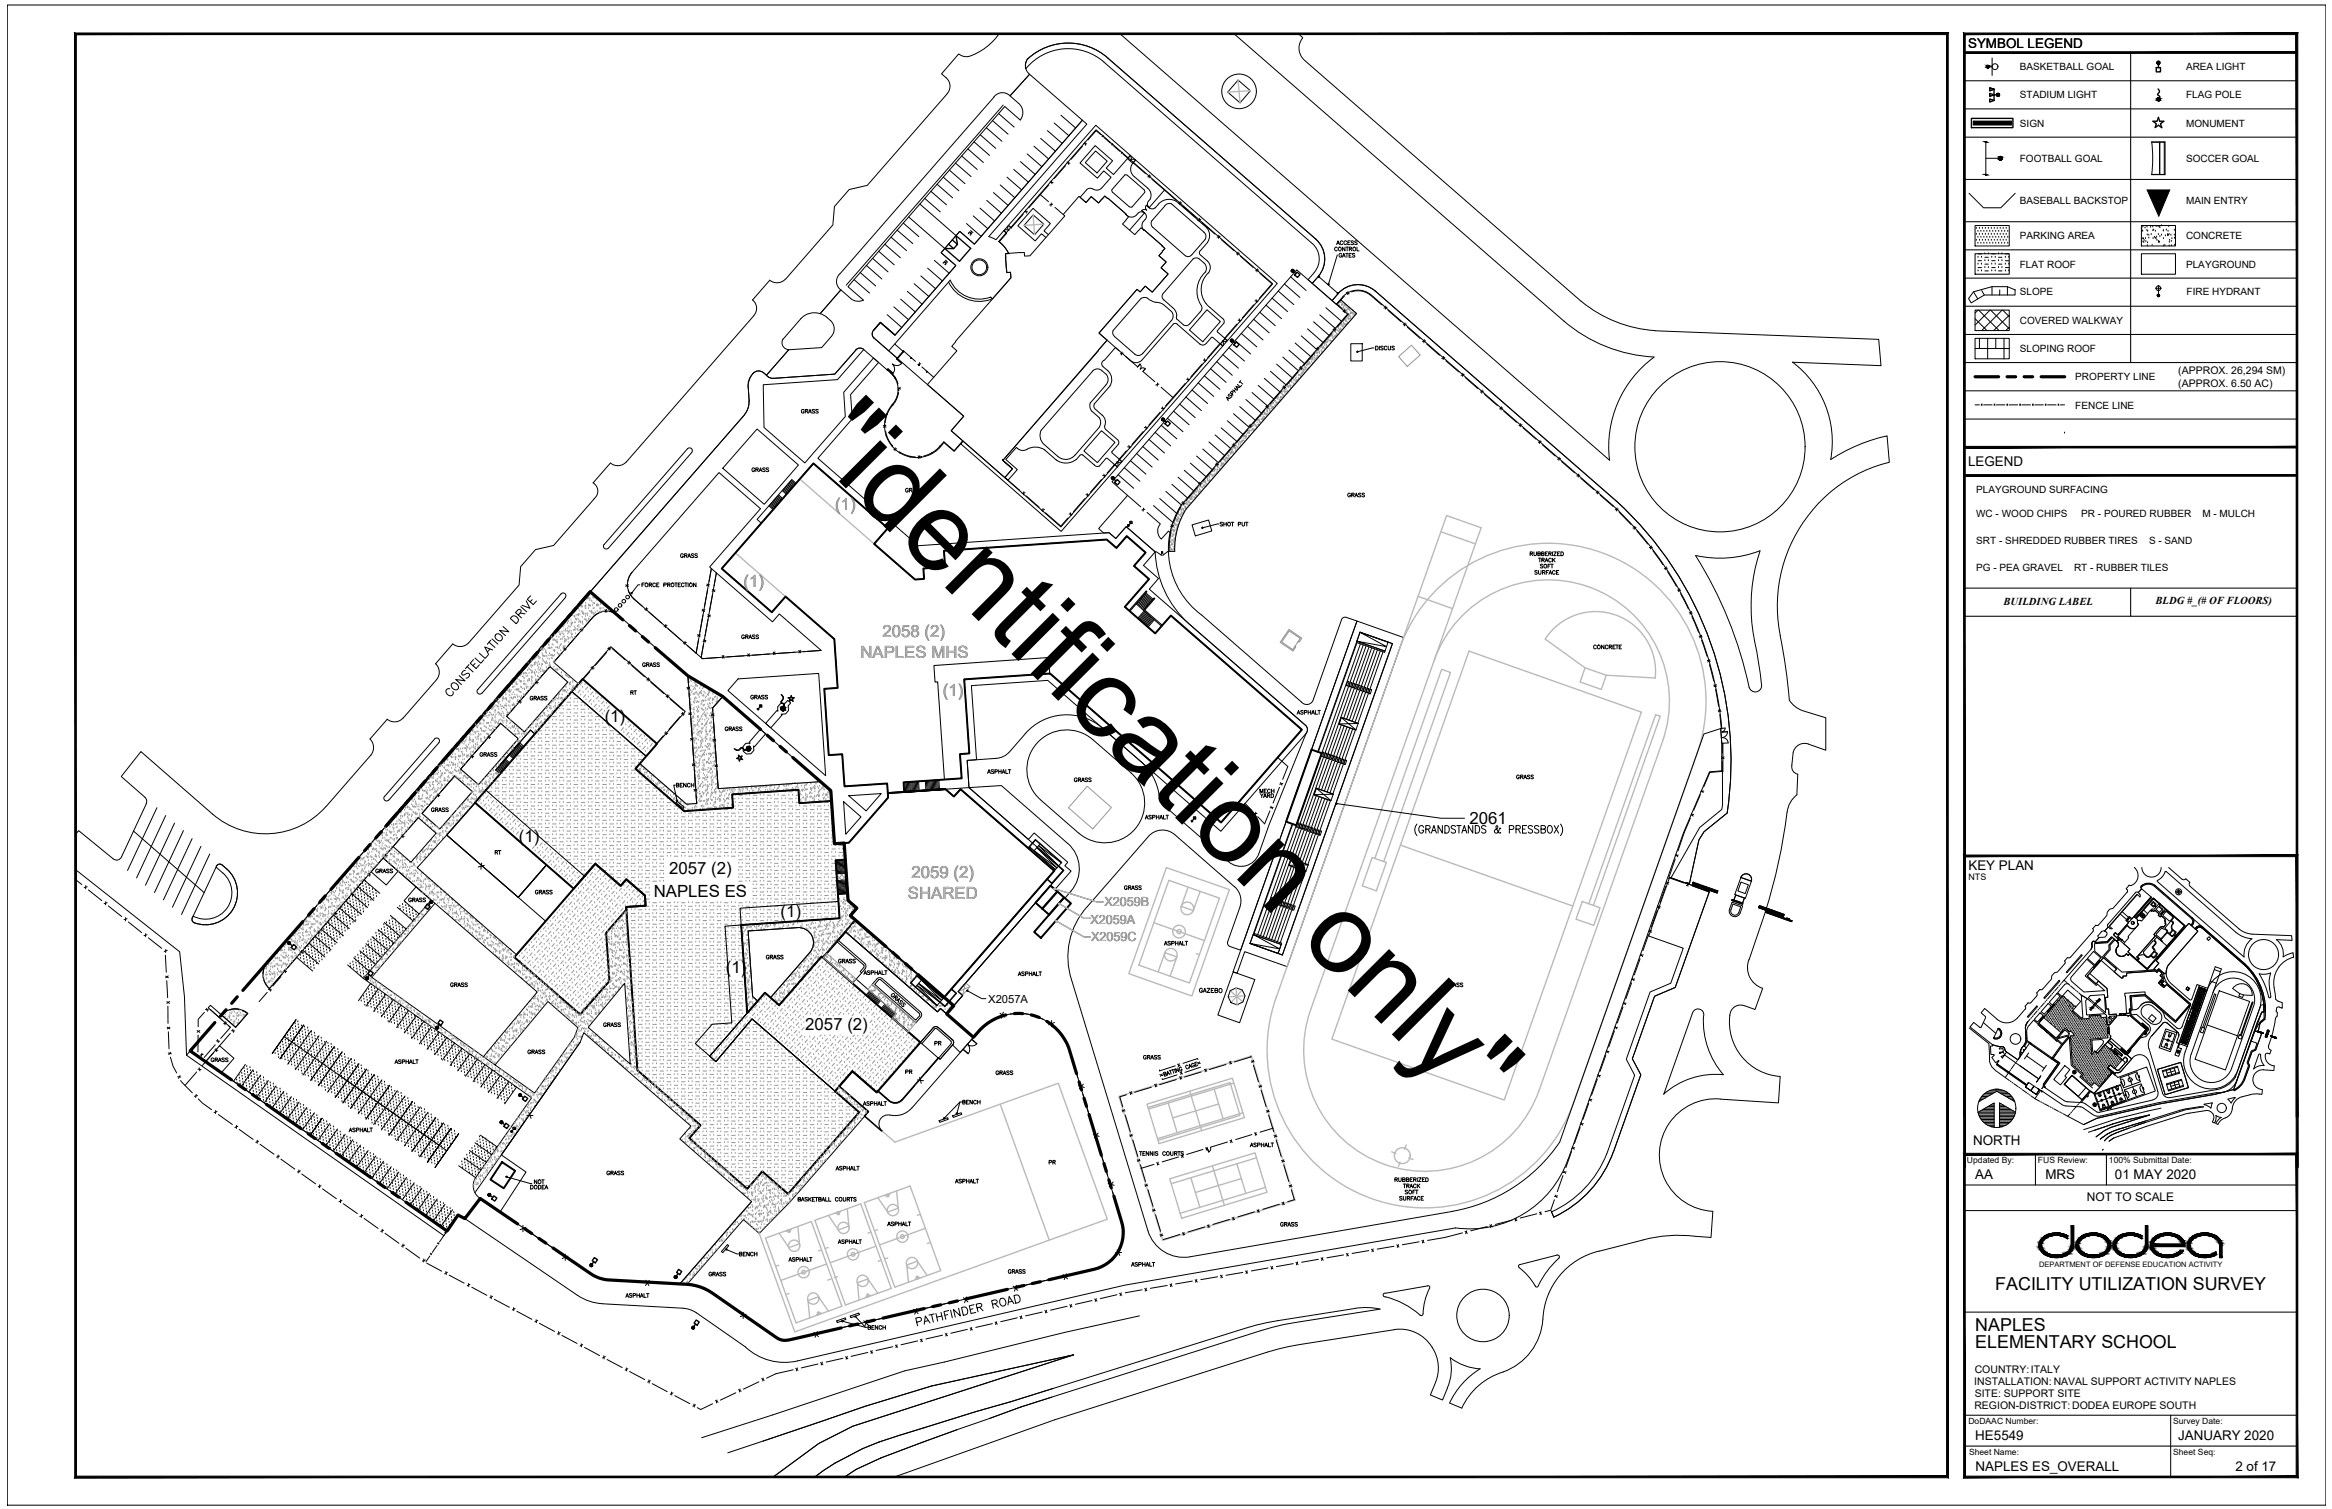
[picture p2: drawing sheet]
<svg xmlns="http://www.w3.org/2000/svg" width="432mm" height="279mm" viewBox="0 0 432 279" stroke-linecap="round" stroke-linejoin="round" font-family="sans-serif">
<defs><g id="words">
<text font-size="20.8" x="149.1" y="82.9" transform="rotate(45 149.1 82.9)">&quot;identification only&quot;</text>
<g font-size="3.5">
<text x="181.3" y="44.8" transform="rotate(-90 181.3 44.8)">HC</text>
<text x="173.9" y="50.1">HC</text>
<text x="116.1" y="129.8">RT</text>
<text x="90.7" y="159.5">RT</text>
<text x="172.2" y="194.7">PR</text>
<text x="166.9" y="200">PR</text>
<text x="98.1" y="220.5">NOT</text>
<text x="193.3" y="217">PR</text>
</g>
<g font-size="3.3">
<text x="369.5" y="238.9">FACILITY UTILIZATION SURVEY</text>
<text x="365.8" y="246.4">NAPLES</text>
<text x="365.8" y="249.6">ELEMENTARY SCHOOL</text>
</g>
<g font-size="3.1">
<text x="154.6" y="94.5">(1)</text>
<text x="137.7" y="108.7">(1)</text>
<text x="163.4" y="118">2058 (2)</text>
<text x="159.3" y="121.9">NAPLES MHS</text>
<text x="174.6" y="128.9">(1)</text>
<text x="112" y="133.7">(1)</text>
<text x="96.1" y="156">(1)</text>
<text x="272.1" y="152.6">2061</text>
<text x="123.9" y="161.8">2057 (2)</text>
<text x="121" y="166.2">NAPLES ES</text>
<text x="168.1" y="166.5">SHARED</text>
<text x="168.8" y="162.7">2059 (2)</text>
<text x="144.5" y="169.8">(1)</text>
<text x="134.4" y="180.2">(1)</text>
<text x="149.1" y="190.8">2057 (2)</text>
</g>
<g font-size="2.5">
<text x="364.4" y="8.9">SYMBOL LEGEND</text>
<text x="364.4" y="86.3">LEGEND</text>
<text x="364.5" y="161">KEY PLAN</text>
<text x="365.3" y="211.9">NORTH</text>
<text x="365.8" y="218.3">AA</text>
<text x="378.7" y="218.3">MRS</text>
<text x="391.6" y="218.3">01 MAY 2020</text>
<text x="365.8" y="266.6">HE5549</text>
<text x="403.3" y="266.6">JANUARY 2020</text>
<text x="365.8" y="272.3">NAPLES ES_OVERALL</text>
<text x="413.9" y="272.3">2 of 17</text>
</g>
<g font-size="2.3">
<text x="204.5" y="167.7">X2059B</text>
<text x="201.9" y="171">X2059A</text>
<text x="202" y="174.3">X2059C</text>
</g>
<text font-size="2.2" x="386.4" y="222.4">NOT TO SCALE</text>
<text font-size="2.1" x="183" y="185.6">X2057A</text>
<g font-size="2">
<text x="371" y="112">BUILDING LABEL</text>
<text x="399.1" y="111.9">BLDG #_(# OF FLOORS)</text>
</g>
<g font-size="1.9">
<text x="374" y="13">BASKETBALL GOAL</text>
<text x="404.8" y="13">AREA LIGHT</text>
<text x="374" y="18.2">STADIUM LIGHT</text>
<text x="374" y="23.4">SIGN</text>
<text x="404.8" y="18.2">FLAG POLE</text>
<text x="404.8" y="23.4">MONUMENT</text>
<text x="374" y="30">FOOTBALL GOAL</text>
<text x="404.8" y="30">SOCCER GOAL</text>
<text x="374" y="37.8">BASEBALL BACKSTOP</text>
<text x="404.8" y="37.8">MAIN ENTRY</text>
<text x="374" y="44.3">PARKING AREA</text>
<text x="404.8" y="44.3">CONCRETE</text>
<text x="374" y="49.5">FLAT ROOF</text>
<text x="404.8" y="49.5">PLAYGROUND</text>
<text x="374" y="60">COVERED WALKWAY</text>
<text x="374" y="54.7">SLOPE</text>
<text x="404.9" y="54.7">FIRE HYDRANT</text>
<text x="374" y="65.2">SLOPING ROOF</text>
<text x="384.3" y="70.4">PROPERTY LINE</text>
<text x="403.3" y="69.3">(APPROX. 26,294 SM)</text>
<text x="403.3" y="71.6">(APPROX. 6.50 AC)</text>
<text x="384.3" y="75.6">FENCE LINE</text>
<text x="365.9" y="91.3">PLAYGROUND SURFACING</text>
<text x="365.9" y="95.8">WC - WOOD CHIPS</text>
<text x="385.4" y="95.8">PR - POURED RUBBER</text>
<text x="407.8" y="95.8">M - MULCH</text>
<text x="365.9" y="100.7">SRT - SHREDDED RUBBER TIRES</text>
<text x="397.9" y="100.7">S - SAND</text>
<text x="365.9" y="105.6">PG - PEA GRAVEL</text>
<text x="384" y="105.6">RT - RUBBER TILES</text>
<text x="365.6" y="256.4">INSTALLATION: NAVAL SUPPORT ACTIVITY NAPLES</text>
<text x="365.6" y="254.2">COUNTRY:ITALY</text>
<text x="365.6" y="260.9">REGION-DISTRICT: DODEA EUROPE SOUTH</text>
<text x="365.6" y="258.6">SITE: SUPPORT SITE</text>
</g>
<text font-size="1.7" x="364.5" y="162.9">NTS</text>
<g font-size="1.6">
<text x="364.2" y="215.3">Updated By:</text>
<text x="377.4" y="215.3">FUS Review:</text>
<text x="390.5" y="215.3">100% Submittal Date:</text>
<text x="364.5" y="263.6">DoDAAC Number:</text>
<text x="402.4" y="263.6">Survey Date:</text>
<text x="364.6" y="269.3">Sheet Name:</text>
<text x="402.4" y="269.3">Sheet Seq:</text>
</g>
<text font-size="1.4" x="377.6" y="234.6">DEPARTMENT OF DEFENSE EDUCATION ACTIVITY</text>
</g></defs>
<!-- layer: Naples EMHS Complex Master_SITE|C-WALK -->
<g fill="none" stroke="#000" stroke-width=".19">
<path d="M190.3 10.9a2.03 2.03 0 0 0-.3 1.8 10.1 10.1 0 0 1 14.4-1.2M190.3 10.9a11.1 11.1 0 0 1 14.8-.2l38.6 33.6M204.4 11.5l38.6 33.6a3.8 3.8 0 0 1 .3 5.4l-1.1 1.3 .8 .7a6.4 6.4 0 0 0 2.3-4.5 4.9 4.9 0 0 0-1.7-3.7M210 32.7a1.72 1.72 0 0 1-.2-2.5l-1-.8-2.6 2.9-1.4-1.2 1.2-1.3-3.2-2.8-2.8 3.2 3.2 2.8 1.2-1.4 1.3 1.2-1.7 2a1.48 1.48 0 0 1-2 .1l-.8 .2-1.2 1.4 1.1 1 .9-1.1 1.4 1.2 1.2-1.3 3.9 3.3a1.26 1.26 0 0 0 2.2-.1 .87 .87 0 0 1 1.3 0M210.1 32.7l2.4 2.1M212 39.5l.2 .4 .1 .4-.6 .7M212.5 34.8a1.62 1.62 0 0 1 .5 2.1M212.8 38.4l.1 .1M213 36.9a.97 .97 0 0 0-.2 1.5M213.9 38.5a.73 .73 0 0 1-1 0M213.9 38.5a2.77 2.77 0 0 1 4.3-1l5.3 4.7M175.6 52.2a6.3 6.3 0 0 0 7.8 3.3"/>
<path d="M183.4 55.5l.1 .1M183.4 55a5.9 5.9 0 0 1-7.4-3.1l-10.3 11.8 1.5 1.4-1.1 1.2-4.3-3.7a1.05 1.05 0 0 1 0-1.5M183.4 55l.4 .3 3.4-3.9-.1-1-.7 .1-.1-.7-.1-2.8 .6-.1-.8-1.2-1.1-1 18-20.7 32.8 28.5-39.3 45.1-18.1-15.9-.4 .5 18.6 16.2 40-45.9-33.6-29.3-18.5 21.2-1.3-.6 18.1-20.8-.8-.7-20 22.9-2.7-2.4-3.4 4 2.7 2.4-11.3 12.9-2.7-2.4-1.2 1.4M183.4 55l.4 .3M194.1 43.4l-.8-.7 1.2-1.3-3.2-2.8-2.8 3.2 3.2 2.8 1.1-1.3 .9 .7M211.7 41a1.25 1.25 0 0 0 .1 1.6l3.9 3.4-1.1 1.3 1.3 1.2-.9 1.1 1.3 1.1-2.9 3.4-1.3-1.1-1 1.1-.6-.5-7 8.1 1.5 1.3-19.4 22.2 1.9 1.6-1.4 1.6 .5 .5 1.8-2-2.2-1.8 2-2.3a1.73 1.73 0 0 0 2.5 .1 3.1 3.1 0 0 1 2.8 .4l2.1 1.9M222.2 46.4l-.1 .4 .2 .4M222.3 47.2l1.3 1.1a1.58 1.58 0 0 1 .1 2.2 4.2 4.2 0 0 0 .3 6.4l2.4 2.1M223.4 42.2a2.19 2.19 0 0 1 .2 2.7M223.6 44.9l-1.3 1.5M226.4 59a.65 .65 0 0 1 .2 .8M226.6 59.8l-1.2 1.5 1.4 1.4-.9 1-1.3-1.2"/>
<path d="M248.3 55.5l2.9 2.6-31.5 36.1M137.9 76.8l-66.5 76.3M138.7 74.3l-.2 1.3-.7 1.2M140.2 79.4l7.6 6.7-6.3 7.3-7.7-6.7zM141.4 69a1.54 1.54 0 0 0-2.5 .9l-.4 1.4 .2 3M141.4 69l.8 .7M142.2 69.7l.4 .3 .6 .1M143.2 70.1l11.4-.8 3.9-4.5a1.03 1.03 0 0 1 1.4-.1l-4.8 5.6-13.8 .9 .2 8 7.5 6.5 7.5-8.6-.3-4.5 5.5-6.3 1 .8-5.2 6 .3 4.4-6.4 7.4 18.6 16.1 35.4-2.4 1.2 1.1 1.9-2.2 5.4 4.7-2.2 2.5 2.8 2.4-1.7 2 29 25.2M165.7 63.7l-1.1 1.3M202.9 75.8l1.2 1.1M204.1 76.9a1.92 1.92 0 0 1 .4 2.2l.2 .4M204.7 79.5l2.2 1.9"/>
<path d="M205.2 68.7a2.19 2.19 0 0 1 .3 2.7M205.5 71.5l-2.9 3.3a.79 .79 0 0 0 .3 1M209.3 66.7l-2.8-2.4-2 2.4a.71 .71 0 0 0-.3 1.2l1 .8M217.2 60l.3-.1 .5 .1 4.2 3.7M217.2 60l-5.8 6.7a1.51 1.51 0 0 1-2.1 0M224.3 62.5l-1.3 1.3-.4 .1-.4-.2M224.6 62.5h-.3M133.1 87.5l7.7 6.7-9.4 10.8 11.6 10.1 1.3-1.4 7.8 6.7-22 1.6-12.7-11.1a3.5 3.5 0 0 1-.4-4.9zM142.4 93.7l.8 .7M142.5 93.5l.8 .7M142.6 93.4l.8 .6M142.8 93.2l.8 .7"/>
<path d="M142.9 93l.8 .7M143.1 92.9l.7 .7M143.2 92.7l.8 .7M143.3 92.6l.8 .7M143.5 92.4l.8 .7M143.6 92.3l.8 .6M143.7 92.1l.8 .7M143.9 91.9l.8 .7M144 91.8l.8 .7M144.2 91.6l.7 .7M144.8 90.8l.8 .7M145 90.7l.8 .7"/>
<path d="M145.1 90.5l.8 .7M145.3 90.4l.7 .7M145.4 90.2l.8 .7M145.5 90.1l.8 .6M145.7 89.9l.7 .7M145.8 89.7l.8 .7M145.9 89.6l.8 .7M146.1 89.4l.8 .7M146.2 89.3l.8 .7M146.3 89.1l.8 .7M146.5 89l.8 .6M147.4 89.5l-.8-.7-6.4 7.4 .8 .7"/>
<path d="M199.2 85.1a3 3 0 0 1-3.6 .1M199.9 84.3l.6-.1 2.1 1.9M200 84.3l-.7 .8M202.6 86.1a.73 .73 0 0 0 1 .2M205.1 84.9h-.3l-1.2 1.4M205.9 83.6l.1 .3 1.3 1.2-.9 1-1.3-1.2M206.9 81.4a.65 .65 0 0 1 .2 .8l-1.2 1.4M219.7 94.2a14 14 0 0 0-2.2 7.9h-1M299.4 92.8a65.2 65.2 0 0 1 20.4 57.7l-4.3 3.5-.9 1.5-1.8 8.2-3.4-1.2 5.3-9.3 4.1-3.3 .2-.9v-11.4h-.2l-.2-2.7h.2a64.1 64.1 0 0 0-20.1-41.3M299.4 92.9l-44.8-39a4.9 4.9 0 0 0-6.8 .4l-1.2 1.4 .8 .6a5.1 5.1 0 0 1 3.8-2.6 3.8 3.8 0 0 1 2.8 1l44.7 38.9M109.3 109.6l-59.8 68.5a3.5 3.5 0 0 0 .4 4.9l21-24.1 8.9 7.8-12.5 14.5 31.1 22.1M131.7 105.3l-2.8 15.6"/>
<path d="M132.6 106.1l-2.8 15.6M209.1 113l3.1-3.6 .2 .2-3.2 3.6M210.4 111.8l1.3 1.2M210.5 111.7l1.3 1.1M210.7 111.5l1.3 1.2M210.8 111.4l1.3 1.1M210.9 111.2l1.4 1.1M211.1 111.1l1.3 1.1M211.2 110.9l1.3 1.1M211.3 110.7l1.4 1.2M211.5 110.6l1.3 1.1M211.6 110.4l1.3 1.2"/>
<path d="M211.7 110.3l1.4 1.1M211.9 113.1l-1.2 1.4M211.9 110.1l1.3 1.1M212 110l1.3 1.1M212 113.3l-1.2 1.3M212.2 109.8l1.3 1.1M212.2 113.4l-1.2 1.3M212.3 113.5l-1.1 1.4M212.5 113.7l-1.2 1.3M212.6 113.8l-1.1 1.4M212.8 114l-1.2 1.3M213 114.1l-1.2 1.3"/>
<path d="M213.1 114.2l-1.1 1.4M213.3 114.4l-1.2 1.3M213.4 114.5l-1.1 1.3M213.6 114.6l-1.2 1.4M213.8 114.8l-1.2 1.3M215.2 115.8l-3.2-2.8 1.8-2.2-.1-.1-2 2.3 3.4 2.9M251.3 115l8.6 3-21.6 61-7.8-2.8-1.4 4-.8-.3zM251.8 117.1l4.9 2.6-5.5-1 5.2 1.9 .6-1.7-5.2-1.8-.6 1.6M92.7 133.9l3.3 2.9-7.4 8.5-3.3-2.9zM94.3 139.8l.8 .7M94.4 139.6l.8 .7M94.5 139.4l.8 .7"/>
<path d="M94.7 139.3l.8 .7M94.8 139.1l.8 .7M94.9 139l.9 .7M95.1 138.8l.8 .7M95.2 138.7l.8 .7M95.4 138.5l.8 .7M95.5 138.3l.8 .7M95.6 138.2l.8 .7M95.8 138l.8 .7M95.9 137.9l.8 .6M96 137.7l.8 .7M96.2 137.5l.8 .7"/>
<path d="M99 135.9l-.8-.7-6.4 7.4M99.1 135.9l-.9-.7-6.4 7.4M101.8 123.4l3.3 2.9-8 9.2-3.3-2.9zM133.8 129l18.1 15.7-18.9 1.3-1.1-14.9zM136.7 125.7l14.9-1 1.3 18.9-18.1-15.7zM241.7 134.3a1.05 1.05 0 0 1 .1 1.5M241.8 135.8l-15.7 18.1-32.1-27.9-14.1 1 .9 13.7-1.7 .1 .3 5 11 9.6 1.1-1.2 6.2 5.5-.5 .6 1.1 1-3 3.4-.8-.7-17.1 19.6 .9 .7-3 3.4-1.2-1-.5 .6-17-14.7-4.1 4.7-.4-.2-7.8 9-1.6-1.4 7.2-8.3M72.8 156.8l3.3 2.9 4.6-5.4-3.3-2.9-6.5 7.5 9.6 8.4-11.7 13.6 30.2 21.5 7.3-10.3 .7-1.8-5.5-4.9-9.8 11.8M82.7 154.6l13.3 11.6 5.2-6.1 5 4.4-11 12.7 12.2 10.6 5.5-6.2-.7-8.9 3.8-4.3 2 29.8 11.7 10.2-2.1 2.3 10.8 9.4 2.8-3.2 4.7 4.2 13.2-15.2-4.5-3.9 .8-.9 5.5 4.7-14.5 16.6-5.8 6-2.9-2.6-10.5 12-1.3-.1 13.3-15.2M82.7 154.6l24.4-28-4.6-4 7.2-8.2a3.4 3.4 0 0 1 4.9-.4l12.8 11.1 1.6 23.7-1.9 .1-8.6-7.5-.8 .9 9 7.9 9-.6-.1-2.5 12.2-.9 .2 2.5 6-.4 .5 7.9 2.7-.2 7.2-8.3-.1-2.6-7.9 .5-.5-5.9-2.4 .1-.9-12.3 2.5-.1-.6-9.1-9-7.8-2.6 2.9-9.3-8.1 17-19.5 13.8 12-2.5 2.9 7.5 6.6 1.7-.1-.1-1.9 4-.3-.2-3 30.1-2.1 1.8 1.6 1.9-2.2 3.5 3-2.1 2.5 2.8 2.4-4.5 5.2 5.6 4.9 2.9-3.3 24.3 21.1-15 17.2-31.7-27.6-15.9 1.1 1 13.7-1.7 .1 .3 4.5-10.8 .8 .1 1.7 7.6-.5 1.6 1.4 1.3-1.4 17.3 15.1-20.4 23.5-17.3-15.2 1.2-1.4-1.7-1.4-.5-7.5-1.8 .1 .8 10.7-18.3 1.3 1.2 16.3 1.9-2.3M82.7 154.6l-5.4 6.1 18.3 16.1M84.2 143.7l3.3 2.9-6.1 6.9-3.3-2.9z"/>
<path d="M91.8 142.6l.8 .7M91.9 142.4l.8 .7M92.1 142.3l.8 .7M92.2 142.1l.8 .7M92.3 142l.8 .7M92.5 141.8l.8 .7M92.6 141.7l.8 .6M92.8 141.5l.7 .7M92.9 141.3l.8 .7M93 141.2l.8 .7M93.2 141l.8 .7M93.3 140.9l.8 .7"/>
<path d="M93.4 140.7l.8 .7M93.6 140.5l.8 .7M156.2 148.4l3.2 2.8-2.8 3.3zM156.5 159.4l-1.8 .1M156.5 159.6l-1.8 .1M156.6 159.8l-1.8 .1M157.2 147.3l6-.4-2.8 3.2zM167.6 144.8l.1 1.8M167.8 144.8l.1 1.8M168 144.8l.1 1.8M168.2 144.8l.1 1.8M168.4 144.8l.1 1.8"/>
<path d="M168.6 144.8l.1 1.8M168.8 144.8l.1 1.7M169 144.7l.2 1.8M169.2 144.7l.2 1.8M169.5 144.7l.1 1.8M169.7 144.7l.1 1.8M169.9 144.7l.1 1.8M170.1 144.7l.1 1.7M171.3 144.6l.1 1.8M171.5 144.6l.2 1.7M171.7 144.5l.2 1.8M172 144.5l.1 1.8"/>
<path d="M172.2 144.5l.1 1.8M172.4 144.5l.1 1.8M172.6 144.5l.1 1.8M172.8 144.5l.1 1.8M173 144.5l.1 1.7M173.2 144.5l.1 1.7M173.4 144.4l.1 1.8M173.6 144.4l.2 1.8M173.8 144.4l.2 1.8M190.3 157l1.4-1.6 4.9 4.3-1.2 1.3-4.7-4.2 1-1.2 4.8 4.2-4.2-3.2 3.7 3.7M190.4 157l.2-.1 4.7 4.1-.2 .2M192.1 156.9l4.9 4.3-2.2 2.4-1-.8"/>
<path d="M192.6 156.3l-1.1 1.2 4.2 3.2-3.7-3.8 4.8 4.3-2 2.3-.9-.8M35.6 170a.69 .69 0 0 0 .3 .9M35.8 169.6l-.2 .4M40.1 160.4l.2-.3 .5-.1 1.2 .9M40.1 160.4l-.1 .1 1.3 1.2M41.3 161.6a4.9 4.9 0 0 1 .8 6.5 4.9 4.9 0 0 1-6.3 1.5M42 160.9a5.9 5.9 0 0 1 1.1 7.5 5.9 5.9 0 0 1-7.2 2.4M73.7 161.3l-2.2 2.6-2.8-2.5M77 164.2l-2.2 2.6 2.8 2.4M80.5 167.3l19 16.4-10 12M149.9 176.4a2.78 2.78 0 0 0 .4-3.1 2.78 2.78 0 0 0-2.7-1.5l-9.1 .6 .9 12.1 .9 .8M149.9 176.4l-7.2 8.3 1.6 1.4 7.8-9 .4 .2 4.1-4.7 17 14.7 .5-.6 1.2 1 3-3.4-.9-.7 19.6-22.4-17.6-15.4-4.3 .3 1.5 1.4 1.3-1.4 17.3 15.1-20.4 23.5-17.3-15.2 1.2-1.4-1.7-1.4-.1-1.3-1.8 .1 .4 4.5-18.3 1.3 1.2 16.3 1.9-2.3"/>
<path d="M155.1 174l-2.8 3.2M156.5 172.4l-1.4 1.6 .2 .2-.3 .2M156.5 172.5l-1.3 1.6M156.6 160l-1.8 .1M156.6 160.2l-1.8 .1M156.6 160.4l-1.8 .1M156.6 160.6l-1.8 .2M156.6 160.8l-1.8 .2M156.6 161.1l-1.8 .1M156.6 161.3l-1.7 .1M156.7 161.5l-1.8 .1M156.7 161.7l-1.8 .1"/>
<path d="M156.8 162.9l-1.8 .1M156.8 163.1l-1.8 .2M156.8 163.3l-1.8 .2M156.8 163.5l-1.8 .2M156.8 163.8l-1.8 .1M156.8 164l-1.8 .1M156.9 164.2l-1.8 .1M156.9 164.4l-1.8 .1M156.9 164.6l-1.8 .1M156.9 164.8l-1.8 .1M156.9 165l-1.8 .1M156.9 165.2l-1.8 .1"/>
<path d="M157.3 171.5l.1 .1-.8 1-.1-.2M157.8 170.9l-1.3 1.5M157.9 171l-.5 .5M158.3 170.3l-.5 .6M158.4 170.4l-.5 .6-.1-.1M195.4 161l-.2 .2M232 173l5 2.7-5.5-1 5.2 1.8 .5-1.6-5.2-1.9-.5 1.7M309.2 162.4l7.3 2.7-6.3 17.7-3.8 1.7-4.1 11.5 1.5 3-5 14.2a21.3 21.3 0 0 1-11.1 12.2l-.4-1a19.9 19.9 0 0 0 10.2-10.7l5.2-14.6-1.6-3 4.4-12.4 3.9-1.7 2.3-6.4-6.4-2.3zM35.2 194.6l47.6 33.3-.6 .9-47.7-33.4zM40.7 193.6l2.6 2.4-2.3 2.6-2.9-2zM42.7 190.2l-4.1-3.6 .4-.5 4.6 4.1M45.8 187.6a3.4 3.4 0 0 0-4.8 .3"/>
<path d="M45.9 187.7l-2.3 2.5-2.6-2.3M107.4 193l-19.5 27.8M115.7 182l1 15-7.8-6.8zM157.9 182.1l.6-.8 7.4 6.4-.7 .8M161.1 183.5l-.7 .7M161.2 183.6l-.7 .8M161.3 183.7l-.6 .8M161.5 183.9l-.7 .8M161.7 184l-.7 .8M161.8 184.1l-.7 .8M162 184.3l-.7 .8M162.2 184.4l-.7 .8"/>
<path d="M162.3 184.5l-.7 .8M162.4 184.7l-.6 .8M162.6 184.8l-.7 .8M162.8 185l-.7 .8M162.9 185.1l-.7 .8M163.1 185.2l-.7 .8M163.9 185.9l-.7 .8M164 186.1l-.7 .8M164.2 186.2l-.7 .8M164.4 186.3l-.7 .8M164.5 186.5l-.7 .8M164.7 186.6l-.7 .8"/>
<path d="M164.8 186.7l-.7 .8M165 186.9l-.7 .8M165.1 187l-.7 .8M165.3 187.2l-.7 .8M165.5 187.3l-.7 .8M165.6 187.4l-.7 .8M165.8 187.6l-.7 .8M169.5 182.7l1.1-1.2 3.7 3.7-4.2-3.1 4.9 4.2 2-2.4-.9-.7M169.9 180.4l-1.3 1.6 4.9 4.2 1.1-1.3-4.8-4.1-1.1 1.2 4.8 4.2-3.7-3.8 4.2 3.2M170 180.5l-.2 .2 4.8 4.1 .1-.2M170 182.1l5 4.3 2.1-2.5-.9-.8M174.8 184.7l-.2 .2"/>
<path d="M92.8 213.8l14.6-20.8 .7-1.8 19.8 17.3-2 2.4 13.3 11.6-13.3 15.2"/>
<circle cx="229.4" cy="16.9" r="3.2"/>
<circle cx="181.3" cy="49.5" r="1.58"/>
<circle cx="181.3" cy="49.5" r="1.37"/>
</g>
<!-- layer: Naples EMHS Complex Master_SITE|C-WALK-AREA -->
<g fill="none" stroke="#979797" stroke-width=".19">
<path d="M101 119.5h.1M101.4 118.8h.1M101.6 119.4h.1M101.7 119h.1M101.7 119.5h.1M101.7 118.7h.1M102.1 118h.1M102.1 119.9h.1M102.2 118h.1M102.2 119.3h.1M102.4 118.4h.1M102.4 119.5h.1"/>
<path d="M102.4 118.6h.1M102.6 118.5h.1M102.7 117.5h.1M102.7 118.6h.1M102.9 118.7h.1M102.9 119.9h.1M103.1 116.9h.1M103.1 117.9h.1M103.1 118.8h.1M103.1 118.9h.1M103.1 120h.1M103.1 118.5h.1"/>
<path d="M103.1 117h.1M103.2 118.9h.1M103.2 119.9h.1M103.3 119.1h.1M103.4 117.1h.1M103.5 118h.1M103.6 119.8h.1M103.6 117.1h.1M103.7 117.5h.1M103.7 116.4h.1M103.7 117.4h.1M103.7 119.5h.1"/>
<path d="M103.8 118.4h.1M103.8 117.6h.1M103.8 119.5h.1M103.9 118.4h.1M103.9 116.2h.1M103.9 119.3h.1M104.1 117h.1M104.1 117.3h.1M104.1 118.4h.1M104.2 116h.1M104.2 118h.1M104.3 119.9h.1"/>
<path d="M104.3 116.1h.1M104.3 115.6h.1M104.3 117.5h.1M104.3 119.7h.1M104.4 115.9h.1M104.4 116.9h.1M104.5 117.9h.1M104.5 118.9h.1M104.5 118.7h.1M104.5 119.9h.1M104.6 118.3h.1M104.6 115.6h.1"/>
<path d="M104.6 119.7h.1M104.7 116.7h.1M104.7 118.8h.1M104.7 116.5h.1M104.8 118.5h.1M104.8 116.9h.1M104.9 118.6h.1M104.9 114.7h.1M105 115.5h.1M105.1 116.9h.1M105.1 115.3h.1M105.1 114.8h.1"/>
<path d="M105.1 116.3h.1M105.1 118h.1M105.1 117.4h.1M105.2 118.4h.1M105.3 115.1h.1M105.3 118.2h.1M105.3 117h.1M105.3 116h.1M105.3 119h.1M105.4 117.1h.1M105.5 114h.1M105.5 114.1h.1"/>
<path d="M105.5 116.8h.1M105.6 118.2h.1M105.6 116.2h.1M105.7 113.8h.1M105.7 114.8h.1M105.7 115.4h.1M105.7 117.3h.1M105.8 115.9h.1M105.8 116.9h.1M105.8 115.6h.1M105.8 117.9h.1M105.8 117.5h.1"/>
<path d="M105.9 115.6h.1M105.9 115.3h.1M106 114h.1M106 117.5h.1M106 118.1h.1M106 115.4h.1M106.1 113.3h.1M106.2 116.7h.1M106.3 114.1h.1M106.3 113.5h.1M106.3 116.1h.1M106.4 116.7h.1"/>
<path d="M106.4 118h.1M106.4 114.2h.1M106.4 113.3h.1M106.4 114.3h.1M106.4 115.3h.1M106.5 118.1h.1M106.5 115.3h.1M106.5 116.3h.1M106.5 116.7h.1M106.5 117.4h.1M106.5 114.7h.1M106.7 113.9h.1"/>
<path d="M106.7 112.7h.1M106.8 114.8h.1M106.8 112.6h.1M106.8 114.6h.1M106.9 116.6h.1M106.9 112.5h.1M106.9 112.7h.1M106.9 113.9h.1M107 116h.1M107 116.7h.1M107.1 112.7h.1M107.1 113.8h.1"/>
<path d="M107.1 114h.1M107.2 114.8h.1M107.2 115.2h.1M107.2 115.8h.1M107.2 116.2h.1M107.2 116.8h.1M107.3 112h.1M107.4 113.1h.1M107.4 113.8h.1M107.4 115.1h.1M107.4 115.2h.1M107.5 115.2h.1"/>
<path d="M107.6 112.2h.1M107.6 115.3h.1M107.6 112.4h.1M107.6 116.5h.1M107.7 112.3h.1M107.8 113.3h.1M107.8 114.3h.1M107.8 115.3h.1M107.9 116.3h.1M107.9 115.1h.1M107.9 111.7h.1M107.9 112.4h.1"/>
<path d="M107.9 113.6h.1M107.9 115.6h.1M107.9 111.4h.1M108 113.5h.1M108 113.7h.1M108.1 113.7h.1M108.2 114.7h.1M108.3 112.3h.1M108.4 113.7h.1M108.4 112.7h.1M108.4 112.2h.1M108.4 110.7h.1"/>
<path d="M108.4 114.8h.1M108.4 114.1h.1M108.5 111.7h.1M108.5 112.7h.1M108.5 112.3h.1M108.5 113.7h.1M108.5 114.8h.1M108.6 110.9h.1M108.6 110.7h.1M108.6 115.1h.1M108.8 110.8h.1M108.8 114h.1"/>
<path d="M108.8 113.6h.1M108.8 110.9h.1M108.9 115h.1M108.9 110.7h.1M108.9 112.7h.1M109 114.6h.1M109 112h.1M109 110.8h.1M109 112.2h.1M109.1 114.7h.1M109.1 110.2h.1M109.1 111.2h.1"/>
<path d="M109.1 110h.1M109.2 112.2h.1M109.2 113.2h.1M109.2 114.3h.1M109.3 110.8h.1M109.3 112.2h.1M109.4 113.3h.1M109.4 111.2h.1M109.5 113.2h.1M109.5 113.6h.1M109.6 113.3h.1M109.6 111.4h.1"/>
<path d="M109.6 113.5h.1M109.7 112.2h.1M109.8 110.7h.1M109.8 111.7h.1M109.8 113.5h.1M109.8 112.7h.1M109.9 113.8h.1M110 110.7h.1M110 111.7h.1M110 112.7h.1M110 113.7h.1M110.1 111.8h.1"/>
<path d="M110.2 110.7h.1M110.2 113.5h.1M110.3 110.7h.1M110.4 110.8h.1M110.5 112h.1M110.5 111.2h.1M110.5 112.2h.1M110.6 113.2h.1M110.6 112h.1M110.7 112h.1M110.9 112.2h.1M110.9 113.4h.1"/>
<path d="M111.1 113.3h.1M111.1 112.7h.1M111.2 112.8h.1M111.2 112h.1M111.2 111.7h.1M111.2 113.3h.1M111.2 111.3h.1M111.3 112.7h.1M111.6 113.2h.1M111.7 112.7h.1M111.9 112.2h.1M111.9 111.9h.1"/>
<path d="M112.7 112.7h.1M112.7 113.1h.1M113.1 113.1h.1M113.4 113.2h.1M83.3 140h.1M83.5 139.2h.1M83.8 138.9h.1M83.8 139.7h.1M83.9 139.3h.1M84.3 138.7h.1M84.3 139.7h.1M84.3 138.3h.1"/>
<path d="M84.5 138.8h.1M84.5 138.6h.1M84.7 138.8h.1M84.8 138.8h.1M84.9 138.1h.1M84.9 138.8h.1M85 139.1h.1M85 140h.1M85.1 138h.1M85.2 138.7h.1M85.3 137.3h.1M85.4 139.3h.1"/>
<path d="M85.4 137.4h.1M85.5 137.3h.1M85.5 139.3h.1M85.6 137.6h.1M85.6 138.7h.1M85.6 139.7h.1M85.7 137.3h.1M85.9 137.8h.1M85.9 139.8h.1M86 138.6h.1M86 137.4h.1M86 139.8h.1"/>
<path d="M86.2 137.2h.1M86.2 138.6h.1M86.2 136.1h.1M86.3 137.1h.1M86.3 138.1h.1M86.4 139.1h.1M86.4 136.6h.1M86.4 138.8h.1M86.4 136.3h.1M86.4 139.9h.1M86.4 138.3h.1M86.5 138.4h.1"/>
<path d="M86.6 140h.1M86.6 138.5h.1M86.7 135.8h.1M86.7 139.9h.1M86.8 138h.1M86.9 137.1h.1M86.9 136.8h.1M86.9 135.5h.1M87 136.6h.1M87 136h.1M87 138.8h.1M87 137.6h.1"/>
<path d="M87 138.6h.1M87 136.9h.1M87.1 139.6h.1M87.1 135.7h.1M87.1 139.8h.1M87.2 137.1h.1M87.2 136.1h.1M87.2 139.3h.1M87.4 138.4h.1M87.4 137.3h.1M87.4 135.4h.1M87.5 137.3h.1"/>
<path d="M87.5 139.3h.1M87.5 135.5h.1M87.6 135.3h.1M87.6 135.1h.1M87.6 137h.1M87.6 136.1h.1M87.6 137.4h.1M87.6 139.4h.1M87.6 137.1h.1M87.6 138.4h.1M87.7 138.1h.1M87.7 139.1h.1"/>
<path d="M87.8 135.6h.1M87.8 138.6h.1M88 136.6h.1M88 135.9h.1M88 137.8h.1M88 134.2h.1M88 138.8h.1M88 134h.1M88.1 138.3h.1M88.1 135.6h.1M88.1 137.9h.1M88.2 134.6h.1"/>
<path d="M88.3 134.5h.1M88.3 136.9h.1M88.3 135.5h.1M88.4 136.5h.1M88.4 137.6h.1M88.4 134.8h.1M88.4 138.6h.1M88.4 138h.1M88.5 134.4h.1M88.5 135.5h.1M88.5 136.4h.1M88.6 136.9h.1"/>
<path d="M88.6 138.3h.1M88.6 136h.1M88.6 136.5h.1M88.8 134.1h.1M88.8 138.3h.1M88.8 134h.1M88.9 136.1h.1M88.9 133h.1M89 134h.1M89 135h.1M89 136.8h.1M89 133h.1"/>
<path d="M89 136h.1M89 134.1h.1M89 137.3h.1M89 134.9h.1M89.1 137h.1M89.1 136.9h.1M89.1 135h.1M89.2 135.3h.1M89.3 135.4h.1M89.3 137.4h.1M89.4 133.3h.1M89.5 134h.1"/>
<path d="M89.5 135.4h.1M89.5 133.4h.1M89.6 132.5h.1M89.6 135.4h.1M89.6 133.5h.1M89.6 137.4h.1M89.6 133.4h.1M89.7 134.5h.1M89.7 136.6h.1M89.7 135.5h.1M89.7 132.6h.1M89.7 136.8h.1"/>
<path d="M89.8 134.6h.1M90 135.4h.1M90 132.6h.1M90 136.7h.1M90.1 134.8h.1M90.1 132h.1M90.1 134h.1M90.1 135.9h.1M90.1 132.1h.1M90.2 133.9h.1M90.2 136h.1M90.3 136h.1"/>
<path d="M90.3 131.9h.1M90.3 132.9h.1M90.4 134h.1M90.4 135h.1M90.4 132.5h.1M90.4 136h.1M90.5 133.9h.1M90.5 136.1h.1M90.6 132.5h.1M90.6 131.1h.1M90.6 132h.1M90.6 134.4h.1"/>
<path d="M90.7 135.2h.1M90.7 134.5h.1M90.9 132.1h.1M90.9 135.3h.1M90.9 133.9h.1M90.9 131.1h.1M90.9 135.2h.1M91 131.4h.1M91 132.4h.1M91.1 133.4h.1M91.1 134.5h.1M91.1 133.3h.1"/>
<path d="M91.1 135.5h.1M91.1 132.5h.1M91.1 131h.1M91.1 133h.1M91.2 135h.1M91.2 131.3h.1M91.2 133.1h.1M91.3 133.4h.1M91.3 131.1h.1M91.4 132.4h.1M91.4 135.2h.1M91.5 134.6h.1"/>
<path d="M91.6 130.9h.1M91.6 133.8h.1M91.6 131.9h.1M91.6 131.5h.1M91.7 132.6h.1M91.7 132.9h.1M91.7 133.5h.1M91.7 134.8h.1M91.7 134h.1M91.8 135h.1M91.8 131.6h.1M91.8 132.3h.1"/>
<path d="M91.9 129.6h.1M91.9 130.7h.1M91.9 133.7h.1M92.1 131h.1M92.1 130.8h.1M92.1 134h.1M92.2 130.1h.1M92.2 132h.1M92.2 134h.1M92.3 130.1h.1M92.3 129.6h.1M92.3 132h.1"/>
<path d="M92.3 129.3h.1M92.3 133.7h.1M92.3 134.1h.1M92.3 130.4h.1M92.3 130.9h.1M92.4 131.4h.1M92.4 132.4h.1M92.4 133.4h.1M92.5 130h.1M92.5 132.1h.1M92.6 132.3h.1M92.7 133.9l3.3 2.9-7.4 8.5-3.3-2.9z"/>
<path d="M92.7 130.6h.1M92.7 133.3h.1M92.7 132.5h.1M92.8 130.9h.1M92.8 128.7h.1M92.8 132.2h.1M92.8 132.6h.1M92.9 131.3h.1M92.9 133.4h.1M93 128.8h.1M93 129.4h.1M93 129.8h.1"/>
<path d="M93 133.6h.1M93.1 130.8h.1M93.1 131.9h.1M93.1 129.3h.1M93.1 132.9h.1M93.1 133.9h.1M93.2 128.1h.1M93.2 129.1h.1M93.2 131.1h.1M93.3 132.2h.1M93.3 129.4h.1M93.3 133h.1"/>
<path d="M93.3 133.5h.1M93.3 129.5h.1M93.3 132.6h.1M93.3 131.1h.1M93.5 130.8h.1M93.5 130.7h.1M93.6 128.3h.1M93.7 129.3h.1M93.7 128.6h.1M93.7 130.4h.1M93.7 131.4h.1M93.7 129.4h.1"/>
<path d="M93.7 127.6h.1M93.7 133.5h.1M93.7 130.8h.1M93.7 134h.1M93.7 129.6h.1M93.8 132.4h.1M93.8 130.7h.1M93.8 133.4h.1M93.8 134.8h.1M93.8 131.6h.1M93.8 134.4h.1M93.8 133.5h.1"/>
<path d="M93.8 129.7h.1M93.9 133.6h.1M93.9 128h.1M93.9 132h.1M94 139.4h.1M94 132.1h.1M94 139.5h.1M94.1 130h.1M94.2 132.1h.1M94.2 130.7h.1M94.2 127.9h.1M94.2 134.8h.1"/>
<path d="M94.2 132h.1M94.2 128.1h.1M94.3 138.9h.1M94.3 128h.1M94.3 130.1h.1M94.3 127.8h.1M94.4 128.2h.1M94.4 128.8h.1M94.4 133.3h.1M94.4 134h.1M94.4 129.8h.1M94.4 130.8h.1"/>
<path d="M94.4 129.3h.1M94.4 138.6h.1M94.5 133.4h.1M94.5 131.9h.1M94.5 128.1h.1M94.5 133.9h.1M94.5 131.3h.1M94.6 134.9h.1M94.6 133.4h.1M94.7 127.9h.1M94.7 138.8h.1M94.7 139h.1"/>
<path d="M94.7 129.2h.1M94.7 129.3h.1M94.8 126.7h.1M94.8 134.6h.1M94.8 128.6h.1M94.8 130.6h.1M94.9 126.8h.1M94.9 126.5h.1M94.9 127.3h.1M94.9 134.5h.1M94.9 130.6h.1M94.9 130.7h.1"/>
<path d="M95 134.7h.1M95 129.4h.1M95 126.2h.1M95 138.8h.1M95 138.4h.1M95 134.6h.1M95 127.2h.1M95 134.8h.1M95 137.9h.1M95.1 128.3h.1M95.1 138.5h.1M95.1 129.3h.1"/>
<path d="M95.1 130.3h.1M95.1 129.2h.1M95.2 126.4h.1M95.2 130.6h.1M95.2 130.5h.1M95.2 136h.1M95.2 134.7h.1M95.3 134.4h.1M95.3 135.4h.1M95.3 128.6h.1M95.3 127.2h.1M95.3 129.1h.1"/>
<path d="M95.4 127.8h.1M95.4 130.8h.1M95.4 129.2h.1M95.5 136h.1M95.5 136.1h.1M95.5 135h.1M95.5 126.7h.1M95.6 126.4h.1M95.6 125.7h.1M95.6 130.5h.1M95.6 127.7h.1M95.6 137.3h.1"/>
<path d="M95.7 126.8h.1M95.7 134.6h.1M95.7 127.8h.1M95.7 128.8h.1M95.7 136h.1M95.8 126.8h.1M95.8 129.8h.1M95.8 130h.1M95.8 135.3h.1M95.8 125.7h.1M95.9 129.1h.1M95.9 127.7h.1"/>
<path d="M95.9 137.4h.1M95.9 129.6h.1M95.9 134.9h.1M95.9 137.3h.1M95.9 127.8h.1M96 135.9h.1M96 128h.1M96 135.5h.1M96 137h.1M96 137.5h.1M96.1 127.7h.1M96.1 124.9h.1"/>
<path d="M96.1 135.6h.1M96.1 129h.1M96.1 126h.1M96.2 135.9h.1M96.2 128.1h.1M96.2 137.3h.1M96.3 136.6h.1M96.3 126.3h.1M96.3 125.2h.1M96.4 126.2h.1M96.4 129.3h.1M96.4 127.2h.1"/>
<path d="M96.4 128.2h.1M96.4 126.3h.1M96.5 129.3h.1M96.5 124.9h.1M96.6 129h.1M96.6 127.3h.1M96.6 136h.1M96.6 126.2h.1M96.7 135.4h.1M96.7 136.4h.1M96.7 125.3h.1M96.8 127.6h.1"/>
<path d="M96.9 135.8h.1M96.9 135.9h.1M96.9 124.7h.1M96.9 126.7h.1M96.9 128.7h.1M97 124.8h.1M97 125.5h.1M97 128.6h.1M97 124.7h.1M97 126.2h.1M97 128.7h.1M97.1 125.7h.1"/>
<path d="M97.1 127.5h.1M97.1 126.7h.1M97.1 136.1h.1M97.1 127.7h.1M97.1 135.8h.1M97.2 128.7h.1M97.2 126.7h.1M97.3 124.8h.1M97.4 124.6h.1M97.4 123.3h.1M97.4 135.9h.1M97.4 126.8h.1"/>
<path d="M97.4 125.3h.1M97.4 127.2h.1M97.5 123.4h.1M97.5 135.3h.1M97.5 127.5h.1M97.5 124.7h.1M97.6 127.3h.1M97.6 135.7h.1M97.6 135h.1M97.6 128h.1M97.6 123.1h.1M97.7 124.2h.1"/>
<path d="M97.7 135.1h.1M97.7 125.2h.1M97.7 126.2h.1M97.7 126.1h.1M97.8 127.2h.1M97.8 122.8h.1M97.8 126h.1M97.9 123.8h.1M98 124.7h.1M98 125.7h.1M98 124h.1M98 127.7h.1"/>
<path d="M98 126h.1M98.1 125.8h.1M98.1 134.6h.1M98.2 123.3h.1M98.2 124.1h.1M98.2 127.3h.1M98.2 127.4h.1M98.3 134.8h.1M98.4 122.6h.1M98.4 123.6h.1M98.4 125.3h.1M98.4 124.6h.1"/>
<path d="M98.4 126h.1M98.4 122.3h.1M98.5 125.7h.1M98.5 123.2h.1M98.5 124.3h.1M98.5 126.7h.1M98.5 126.3h.1M98.5 134.2h.1M98.5 124.4h.1M98.6 123.3h.1M98.6 125.5h.1M98.7 134.1h.1"/>
<path d="M98.7 124.6h.1M98.7 134h.1M98.7 133.8h.1M98.8 134.8h.1M98.8 126.7h.1M98.9 123.2h.1M98.9 124.6h.1M99 122.8h.1M99 121.5h.1M99 135.5h.1M99 124.6h.1M99 124.8h.1"/>
<path d="M99 122.1h.1M99.1 122.9h.1M99.1 123.1h.1M99.1 124.1h.1M99.1 121.8h.1M99.1 125.1h.1M99.1 135.3h.1M99.2 126.1h.1M99.2 125.9h.1M99.2 134.6h.1M99.2 122.7h.1M99.2 134.1h.1"/>
<path d="M99.3 134.7h.1M99.3 133.3h.1M99.4 124.5h.1M99.4 121.7h.1M99.4 133.3h.1M99.4 134.3h.1M99.4 125.9h.1M99.4 122.8h.1M99.4 126h.1M99.5 135.4h.1M99.5 121.3h.1M99.5 134.1h.1"/>
<path d="M99.5 123.3h.1M99.5 133.4h.1M99.5 125.3h.1M99.6 121.4h.1M99.6 123.1h.1M99.6 124h.1M99.6 125.4h.1M99.7 121.6h.1M99.7 133.1h.1M99.7 122.6h.1M99.8 123.6h.1M99.8 134.6h.1"/>
<path d="M99.8 124.6h.1M99.8 122h.1M99.8 133.2h.1M99.8 125.7h.1M99.8 121.7h.1M99.9 124.1h.1M99.9 123.1h.1M99.9 132.6h.1M99.9 134h.1M100 134.8h.1M100 121.9h.1M100 132.8h.1"/>
<path d="M100 125.3h.1M100 123.8h.1M100.1 133.8h.1M100.1 120.3h.1M100.1 124.4h.1M100.2 123.9h.1M100.2 132.6h.1M100.2 120.2h.1M100.2 123.3h.1M100.2 133.6h.1M100.3 123h.1M100.3 120.3h.1"/>
<path d="M100.3 134h.1M100.4 120h.1M100.4 121h.1M100.4 124.4h.1M100.4 122.1h.1M100.4 121.3h.1M100.4 123.1h.1M100.4 132.6h.1M100.5 124.1h.1M100.5 120.4h.1M100.6 121.6h.1M100.6 132h.1"/>
<path d="M100.6 122.3h.1M100.6 124.3h.1M100.6 121.5h.1M100.7 133.9h.1M100.7 124.6h.1M100.7 122.4h.1M100.7 132.2h.1M100.8 132.3h.1M100.8 120.2h.1M100.8 132.1h.1M100.8 133.3h.1M100.8 124.3h.1"/>
<path d="M100.8 121.6h.1M100.9 122.7h.1M100.9 132.5h.1M101 133.3h.1M101 120.7h.1M101 122.9h.1M101.1 120.5h.1M101.1 120.9h.1M101.1 122.8h.1M101.1 121.5h.1M101.1 131.1h.1M101.1 122.9h.1"/>
<path d="M101.1 122.5h.1M101.1 131.3h.1M101.2 123.6h.1M101.2 121h.1M101.3 121.5h.1M101.3 124h.1M101.3 132.6h.1M101.3 122.9h.1M101.4 132.7h.1M101.4 130.7h.1M101.4 131.1h.1M101.4 131.7h.1"/>
<path d="M101.4 122h.1M101.5 132.8h.1M101.5 120.1h.1M101.6 132.6h.1M101.6 132.4h.1M101.6 121.4h.1M101.7 120h.1M101.7 123.3h.1M101.7 121h.1M101.7 122.8h.1M101.7 123.4h.1M101.8 120.1h.1"/>
<path d="M101.8 130.6h.1M101.8 122.1h.1M101.8 131.2h.1M101.8 123.1h.1M101.8 123.4l3.3 2.9-8 9.2-3.3-2.9zM101.8 131h.1M101.9 120.1h.1M101.9 132.4h.1M101.9 123.3h.1M101.9 131.3h.1M102 121.4h.1M102 130.8h.1"/>
<path d="M102 130.2h.1M102.1 131.2h.1M102.1 121.3h.1M102.1 132.3h.1M102.1 121.9h.1M102.2 120h.1M102.2 132h.1M102.2 121.4h.1M102.2 122h.1M102.3 121.5h.1M102.3 129.7h.1M102.3 129.6h.1"/>
<path d="M102.4 131.7h.1M102.4 130h.1M102.4 129.8h.1M102.5 120.5h.1M102.5 122.7h.1M102.5 121.5h.1M102.5 122.5h.1M102.5 131h.1M102.6 123.5h.1M102.7 120.4h.1M102.7 120.7h.1M102.7 121.3h.1"/>
<path d="M102.7 122.4h.1M102.7 122.8h.1M102.8 129.7h.1M102.8 129.6h.1M102.8 120.5h.1M102.8 130.7h.1M102.8 131.3h.1M102.8 130.9h.1M102.9 130.2h.1M102.9 124h.1M103 129.3h.1M103.2 124.1h.1"/>
<path d="M103.2 121h.1M103.2 124h.1M103.2 129.4h.1M103.2 120.9h.1M103.2 130.8h.1M103.3 124.1h.1M103.3 120h.1M103.4 128.8h.1M103.4 130.7h.1M103.4 121.2h.1M103.4 130.6h.1M103.5 129.2h.1"/>
<path d="M103.5 130.2h.1M103.5 129.4h.1M103.5 120.1h.1M103.6 128.6h.1M103.7 123.9h.1M103.7 121.2h.1M103.7 128.1h.1M103.8 129.4h.1M103.8 120.5h.1M103.9 129.3h.1M103.9 124.6h.1M104 124.6h.1"/>
<path d="M104 129.3h.1M104 130h.1M104 127.6h.1M104.1 128.7h.1M104.1 129.7h.1M104.2 125.2h.1M104.2 129.4h.1M104.2 128h.1M104.3 120.1h.1M104.4 127.8h.1M104.4 127.9h.1M104.5 128.1h.1"/>
<path d="M104.5 127.9h.1M104.6 129.3h.1M104.7 125h.1M104.7 127.9h.1M104.8 127.1h.1M104.8 128.1h.1M104.8 127.3h.1M104.8 129.1h.1M104.9 125.2h.1M105 128.3h.1M105 125.3h.1M105.1 127.9h.1"/>
<path d="M105.1 125.1h.1M105.2 125.4h.1M105.3 128.6h.1M105.4 126.5h.1M105.4 125.6h.1M105.4 126.6h.1M105.5 126.8h.1M105.5 127.6h.1M105.6 126.4h.1M105.7 126.8h.1M105.8 127.8h.1M105.9 128h.1"/>
<path d="M106 127.3h.1M106 126h.1M106.1 126.4h.1M106.1 126.1h.1M106.1 127.4h.1M106.1 127.1h.1M106.1 127.7h.1M106.5 127.3h.1M106.8 126.5h.1M107.1 126.6h.1M127.4 125.1l6.4 3.9-1.9 2.1 1.1 14.9 18.9-1.3 1.9 1.7 .2 1.9-6 .4-.2-2.5-12.2 .9 .1 2.5-9 .6-9-7.9 .8-.9 8.6 7.5 1.9-.1zM127.5 126.6h.1"/>
<path d="M127.5 125.9h.1M127.5 125.8h.1M127.6 127.3h.1M127.6 126.4h.1M127.7 127.7h.1M127.7 127.2h.1M127.8 130.1h.1M127.8 129.6h.1M127.8 128.8h.1M127.8 131.4h.1M127.9 130.9h.1M127.9 127.9h.1"/>
<path d="M127.9 126h.1M127.9 129.5h.1M127.9 132.2h.1M127.9 127h.1M128 126.2h.1M128 128.3h.1M128.1 133.2h.1M128.1 130.6h.1M128.1 135.5h.1M128.1 131.3h.1M128.1 128.1h.1M128.1 134h.1"/>
<path d="M128.2 136.2h.1M128.2 132.9h.1M128.2 135.4h.1M128.2 134.9h.1M128.2 125.8h.1M128.3 134.5h.1M128.3 133.1h.1M128.3 127.2h.1M128.3 135.2h.1M128.3 135.8h.1M128.3 128.6h.1M128.3 133.6h.1"/>
<path d="M128.4 132.6h.1M128.4 127.7h.1M128.4 125.7h.1M128.4 130h.1M128.4 131.5h.1M128.4 132.8h.1M128.5 132h.1M128.5 137.4h.1M128.5 136.7h.1M128.5 128.6h.1M128.5 132.9h.1M128.5 134.3h.1"/>
<path d="M128.5 130h.1M128.5 134.9h.1M128.5 131.1h.1M128.5 135.7h.1M128.5 126.5h.1M128.5 137.6h.1M128.5 131.4h.1M128.5 137.2h.1M128.6 130.2h.1M128.6 139.7h.1M128.6 137.2h.1M128.6 134.3h.1"/>
<path d="M128.6 138.6h.1M128.6 129.4h.1M128.6 132.3h.1M128.6 127.4h.1M128.6 138.5h.1M128.7 128.5h.1M128.7 129.7h.1M128.7 137.2h.1M128.7 136.7h.1M128.7 127.6h.1M128.7 134.5h.1M128.7 128.3h.1"/>
<path d="M128.7 139.4h.1M128.7 140h.1M128.8 126.8h.1M128.8 127.1h.1M128.8 126.4h.1M128.8 129.2h.1M128.8 139.4h.1M128.8 136.9h.1M128.9 138.5h.1M128.9 134.3h.1M128.9 129.4h.1M128.9 130.1h.1"/>
<path d="M128.9 137.7h.1M128.9 126.8h.1M129 139.1h.1M129 136.9h.1M129 128.2h.1M129 131.7h.1M129 131h.1M129 127.1h.1M129 136h.1M129.1 135.2h.1M129.1 128.5h.1M129.1 130h.1"/>
<path d="M129.1 138.9h.1M129.1 134h.1M129.1 131.9h.1M129.2 134.3h.1M129.2 127.1h.1M129.2 131.4h.1M129.2 126.5h.1M129.2 132.8h.1M129.2 133.4h.1M129.2 130h.1M129.2 129.9h.1M129.2 134.2h.1"/>
<path d="M129.2 136.2h.1M129.2 135.7h.1M129.3 132.6h.1M129.3 131.7h.1M129.3 128.8h.1M129.3 132.8h.1M129.3 137.1h.1M129.3 138.5h.1M129.3 133.7h.1M129.4 130.9h.1M129.4 138.5h.1M129.4 135.6h.1"/>
<path d="M129.4 139.9h.1M129.4 131.8h.1M129.4 130.1h.1M129.4 131.1h.1M129.4 136h.1M129.4 134.6h.1M129.4 128.5h.1M129.5 129.2h.1M129.5 128.3h.1M129.5 133.3h.1M129.5 135.5h.1M129.6 127.5h.1"/>
<path d="M129.6 133.6h.1M129.6 126.6h.1M129.6 136.4h.1M129.6 135.7h.1M129.7 139.2h.1M129.7 133.1h.1M129.7 128.2h.1M129.7 138.4h.1M129.7 137.3h.1M129.8 137.9h.1M129.8 127h.1M129.8 137.5h.1"/>
<path d="M129.8 135.4h.1M129.8 128.5h.1M129.8 130.5h.1M129.8 127.1h.1M129.8 138.2h.1M129.8 136.6h.1M129.9 129.9h.1M129.9 131.3h.1M129.9 135.8h.1M129.9 128h.1M129.9 132.8h.1M129.9 137.7h.1"/>
<path d="M129.9 128.4h.1M129.9 132.7h.1M129.9 134.9h.1M129.9 139.1h.1M129.9 134.1h.1M130 130.2h.1M130 137.2h.1M130 134.1h.1M130 131.3h.1M130 135.6h.1M130 137h.1M130 128.9h.1"/>
<path d="M130 140h.1M130 133.3h.1M130 135h.1M130.1 127h.1M130.1 134.1h.1M130.1 138.4h.1M130.1 139.8h.1M130.1 132.4h.1M130.1 127.6h.1M130.1 129.7h.1M130.1 131.5h.1M130.1 137.3h.1"/>
<path d="M130.1 137h.1M130.2 134.8h.1M130.2 139h.1M130.2 130.7h.1M130.2 129.9h.1M130.2 139.8h.1M130.3 129.8h.1M130.3 127.3h.1M130.3 139.6h.1M130.3 128.8h.1M130.3 131.5h.1M130.3 128.9h.1"/>
<path d="M130.3 132.2h.1M130.4 128.1h.1M130.4 127.2h.1M130.4 139.4h.1M130.4 132.5h.1M130.4 134.4h.1M130.5 139.8h.1M130.5 130.6h.1M130.5 127h.1M130.5 131.9h.1M130.5 139h.1M130.5 133.3h.1"/>
<path d="M130.5 136.7h.1M130.5 128.4h.1M130.5 129.8h.1M130.6 138.1h.1M130.6 129.3h.1M130.6 134.2h.1M130.6 131.2h.1M130.6 137.3h.1M130.6 132.6h.1M130.7 139h.1M130.7 136.5h.1M130.7 132.4h.1"/>
<path d="M130.7 135.1h.1M130.7 129.8h.1M130.7 134.1h.1M130.7 135.5h.1M130.7 131.6h.1M130.7 135.6h.1M130.8 129h.1M130.8 132.6h.1M130.8 136.9h.1M130.8 134.7h.1M130.8 138.3h.1M130.8 136h.1"/>
<path d="M130.8 139.8h.1M130.8 133.9h.1M130.8 135.5h.1M130.9 134.2h.1M130.9 133h.1M130.9 136.9h.1M130.9 138.3h.1M131 132.2h.1M131 136.1h.1M131 131.4h.1M131 128.7h.1M131 133.6h.1"/>
<path d="M131 137.8h.1M131.1 130.4h.1M131.1 138.4h.1M131.1 136h.1M131.1 129.6h.1M131.1 127.6h.1M131.1 138.7h.1M131.1 131h.1M131.2 128.8h.1M131.2 128.5h.1M131.2 127.9h.1M131.2 139.6h.1"/>
<path d="M131.2 133.3h.1M131.2 138.2h.1M131.2 128.3h.1M131.3 130.7h.1M131.3 137.8h.1M131.3 129.4h.1M131.3 139.7h.1M131.3 129.7h.1M131.3 131.1h.1M131.4 135.5h.1M131.4 127.5h.1M131.4 138.8h.1"/>
<path d="M131.4 130.3h.1M131.4 132.6h.1M131.4 128.1h.1M131.4 128.3h.1M131.4 134h.1M131.4 137.9h.1M131.5 137.1h.1M131.5 137.8h.1M131.5 139.6h.1M131.5 131.1h.1M131.5 135.4h.1M131.5 136.8h.1"/>
<path d="M131.5 135.3h.1M131.5 131.2h.1M131.5 136.2h.1M131.5 130.4h.1M131.5 134h.1M131.5 138.3h.1M131.5 129.3h.1M131.5 139.7h.1M131.6 127.8h.1M131.6 135.4h.1M131.6 132.1h.1M131.6 136.8h.1"/>
<path d="M131.6 134.6h.1M131.6 132.6h.1M131.7 139.7h.1M131.7 133.7h.1M131.7 133h.1M131.7 132.8h.1M131.7 134.9h.1M131.7 139.9h.1M131.8 131.1h.1M131.8 132.4h.1M131.8 133.9h.1M131.8 132h.1"/>
<path d="M131.9 137.2h.1M131.9 130.2h.1M131.9 134.8h.1M131.9 129.7h.1M131.9 129.4h.1M131.9 132.9h.1M132 139.5h.1M132 135.7h.1M132 128.5h.1M132 137h.1M132 128.2h.1M132 129.6h.1"/>
<path d="M132.1 129.5h.1M132.1 136.6h.1M132.1 134.3h.1M132.2 139.4h.1M132.2 134.7h.1M132.2 129.6h.1M132.2 137.5h.1M132.2 135.3h.1M132.2 138.6h.1M132.2 136.8h.1M132.2 138.2h.1M132.3 137.8h.1"/>
<path d="M132.3 136.6h.1M132.3 138.4h.1M132.3 129.2h.1M132.3 139.6h.1M132.3 136.9h.1M132.4 138.9h.1M132.4 128.2h.1M132.4 138.1h.1M132.4 139.3h.1M132.5 129.1h.1M132.6 130h.1M132.7 128.6h.1"/>
<path d="M132.8 130.1h.1M132.8 129.5h.1M132.8 129.2h.1M132.8 129.9h.1M133.6 129h.1M66.1 159.9h.1M66.6 159h.1M66.6 159.9h.1M66.6 158.6h.1M66.8 159.4h.1M66.9 159h.1M67 159.1h.1"/>
<path d="M67.2 159.3h.1M67.3 158.9h.1M67.4 157.9h.1M67.5 158.9h.1M67.5 159.9h.1M67.5 157.5h.1M67.6 157.6h.1M67.6 159.5h.1M67.6 157.4h.1M67.7 159.6h.1M67.8 157.5h.1M67.8 158.6h.1"/>
<path d="M68 158.8h.1M68 158.7h.1M68.1 158.1h.1M68.1 157.3h.1M68.2 158.3h.1M68.2 158.2h.1M68.2 159.3h.1M68.3 157.4h.1M68.3 159.9h.1M68.3 158.8h.1M68.4 157.9h.1M68.6 156.6h.1"/>
<path d="M68.7 158.6h.1M68.7 156.7h.1M68.7 158.7h.1M68.8 156.8h.1M68.8 157.8h.1M68.8 156.1h.1M68.8 159.3h.1M68.9 158.8h.1M68.9 159.8h.1M69 157.3h.1M69.2 157.1h.1M69.2 155.9h.1"/>
<path d="M69.2 159.1h.1M69.3 157.3h.1M69.3 157.4h.1M69.3 159.2h.1M69.5 156.3h.1M69.5 158.6h.1M69.5 157.3h.1M69.5 158.3h.1M69.6 159.3h.1M69.7 156.6h.1M69.7 157.2h.1M69.7 155.7h.1"/>
<path d="M69.7 158.7h.1M69.7 157.6h.1M69.7 158.6h.1M69.7 159.6h.1M69.8 157.7h.1M69.9 155.8h.1M69.9 159.9h.1M70.1 154.7h.1M70.1 157.9h.1M70.2 158.6h.1M70.2 155.7h.1M70.2 155.8h.1"/>
<path d="M70.2 156.8h.1M70.2 156.2h.1M70.2 157.8h.1M70.2 158.1h.1M70.3 155.9h.1M70.3 158.8h.1M70.3 156.2h.1M70.4 157.2h.1M70.5 156.1h.1M70.5 159.3h.1M70.6 155.7h.1M70.7 157.1h.1"/>
<path d="M70.7 157.3h.1M70.7 154.7h.1M70.8 156.7h.1M70.8 158.6h.1M70.8 154.8h.1M70.8 154.2h.1M70.8 154.3h.1M70.9 155.2h.1M70.9 158.4h.1M70.9 155.3h.1M70.9 158.7h.1M70.9 156.2h.1"/>
<path d="M70.9 157.2h.1M70.9 157.4h.1M71 158.3h.1M71.1 154.3h.1M71.1 157h.1M71.1 158.6h.1M71.2 158.4h.1M71.3 155.2h.1M71.3 153.4h.1M71.3 157.2h.1M71.3 156.6h.1M71.3 153.3h.1"/>
<path d="M71.3 155.7h.1M71.3 159.1h.1M71.3 158.7h.1M71.4 157.2h.1M71.5 153.7h.1M71.5 154.7h.1M71.5 154.6h.1M71.5 155.7h.1M71.6 154.3h.1M71.6 156.8h.1M71.6 157.8h.1M71.6 158.4h.1"/>
<path d="M71.6 155.6h.1M71.6 158.8h.1M71.7 154.7h.1M71.7 157.9h.1M71.8 153.7h.1M71.8 152.8h.1M71.8 155.7h.1M71.8 157h.1M71.8 157.7h.1M71.9 159.6h.1M71.9 155.8h.1M71.9 155.9h.1"/>
<path d="M72 159.7h.1M72 155.5h.1M72.1 152.8h.1M72.1 159.7h.1M72.1 153.9h.1M72.1 156.9h.1M72.2 156.1h.1M72.2 159.3h.1M72.2 153.2h.1M72.2 154.2h.1M72.3 155.2h.1M72.3 156.2h.1"/>
<path d="M72.3 154.1h.1M72.3 152.3h.1M72.3 154.2h.1M72.3 157.2h.1M72.3 158.3h.1M72.3 157.3h.1M72.4 158.2h.1M72.4 159.3h.1M72.4 154.3h.1M72.5 158.2h.1M72.5 152.8h.1M72.5 152.1h.1"/>
<path d="M72.5 156.9h.1M72.5 155.3h.1M72.6 154.1h.1M72.6 157.4h.1M72.6 158.2h.1M72.7 153.3h.1M72.8 155.5h.1M72.8 158.6h.1M72.8 159.6h.1M72.8 152.8h.1M72.8 151.6h.1M72.8 154.7h.1"/>
<path d="M72.9 152.6h.1M72.9 153.6h.1M72.9 152.9h.1M72.9 154.7h.1M72.9 153.4h.1M72.9 158.7h.1M73 155.7h.1M73 154.1h.1M73 151.3h.1M73 158.7h.1M73 158.2h.1M73 157.7h.1"/>
<path d="M73 155.4h.1M73.1 158.7h.1M73.1 159.5h.1M73.1 159.8h.1M73.1 154.6h.1M73.2 152.6h.1M73.2 159.9h.1M73.3 152.6h.1M73.3 151.3h.1M73.4 153.3h.1M73.4 154.7h.1M73.4 157.9h.1"/>
<path d="M73.4 155.2h.1M73.4 151.4h.1M73.4 151.2h.1M73.5 155.4h.1M73.5 159.1h.1M73.5 151.1h.1M73.5 152.6h.1M73.5 155.3h.1M73.5 152.1h.1M73.5 159.5h.1M73.5 153.2h.1M73.5 159.3h.1"/>
<path d="M73.6 154.2h.1M73.6 155.2h.1M73.7 154h.1M73.7 158.3h.1M73.7 159.3h.1M73.7 158.1h.1M73.7 150.8h.1M73.7 153.9h.1M73.8 159.3h.1M73.9 151.8h.1M73.9 153.8h.1M73.9 152.6h.1"/>
<path d="M73.9 151.9h.1M74 153.9h.1M74 158h.1M74 159.7h.1M74.2 151.2h.1M74.2 152.1h.1M74.2 150.6h.1M74.2 151.6h.1M74.2 159.4h.1M74.2 152.6h.1M74.3 153.6h.1M74.3 154.6h.1"/>
<path d="M74.4 149.8h.1M74.4 153.3h.1M74.4 150.4h.1M74.4 152.3h.1M74.4 153.9h.1M74.4 151.1h.1M74.4 158.6h.1M74.5 158.7h.1M74.5 154.3h.1M74.5 159.8h.1M74.5 159.4h.1M74.5 152.4h.1"/>
<path d="M74.5 151.3h.1M74.6 153.4h.1M74.6 152.5h.1M74.6 158.7h.1M74.7 149.3h.1M74.9 151.1h.1M74.9 159.9h.1M74.9 150h.1M74.9 150.8h.1M74.9 152.4h.1M74.9 152.1h.1M74.9 159.3h.1"/>
<path d="M75 153.1h.1M75 149.4h.1M75 152.6h.1M75 152.8h.1M75 154.1h.1M75 150.9h.1M75.1 149.7h.1M75.1 153.8h.1M75.2 150.6h.1M75.2 159.2h.1M75.3 152.4h.1M75.3 148.6h.1"/>
<path d="M75.4 149.6h.1M75.4 150.8h.1M75.4 153.7h.1M75.4 149.4h.1M75.5 159.2h.1M75.5 148.5h.1M75.5 151.4h.1M75.5 153.3h.1M75.5 149.5h.1M75.5 150.6h.1M75.6 151.6h.1M75.6 151h.1"/>
<path d="M75.6 153.4h.1M75.6 151.9h.1M75.6 152.6h.1M75.8 149.9h.1M75.8 149.6h.1M75.8 152.1h.1M75.9 159.8h.1M75.9 150.9h.1M75.9 147.9h.1M76 147.9h.1M76 149.9h.1M76 151.8h.1"/>
<path d="M76 148.2h.1M76 148h.1M76.1 152.3h.1M76.1 151.9h.1M76.1 159.7h.1M76.2 148.1h.1M76.2 148h.1M76.2 151.3h.1M76.2 149h.1M76.2 159.8h.1M76.3 150h.1M76.3 150.9h.1"/>
<path d="M76.3 151h.1M76.3 148.1h.1M76.3 152.1h.1M76.3 152.2h.1M76.4 149.3h.1M76.5 148.4h.1M76.5 150.4h.1M76.5 149.5h.1M76.5 159.9h.1M76.6 159.2h.1M76.6 147.3h.1M76.6 152.4h.1"/>
<path d="M76.6 150.5h.1M76.6 149.4h.1M76.7 148.1h.1M76.8 149.4h.1M76.8 150.6h.1M76.9 147.4h.1M76.9 148.5h.1M77 149.5h.1M77 150.5h.1M77 147h.1M77 150.8h.1M77 148.6h.1"/>
<path d="M77 148.9h.1M77 151.5h.1M77 150.7h.1M77.1 150.9h.1M77.1 159h.1M77.1 159.2h.1M77.1 149h.1M77.2 146.6h.1M77.2 158.7h.1M77.2 149.4h.1M77.3 158.7h.1M77.3 146.6h.1"/>
<path d="M77.3 159.7h.1M77.3 150.7h.1M77.4 159h.1M77.4 146.8h.1M77.4 149.9h.1M77.5 148h.1M77.5 147.5h.1M77.5 147h.1M77.6 149.4h.1M77.6 149h.1M77.6 151.4h.1M77.6 150h.1"/>
<path d="M77.6 147.9h.1M77.6 147.5h.1M77.7 151h.1M77.7 146.6h.1M77.7 151.5h.1M77.7 150.7h.1M77.7 147.9h.1M77.7 158.6h.1M77.7 159.2h.1M77.8 146h.1M77.8 158.9h.1M77.8 159.3h.1"/>
<path d="M77.8 148.1h.1M77.8 151.3h.1M77.9 158.2h.1M77.9 159.2h.1M77.9 149.3h.1M77.9 158.7h.1M78 157.5h.1M78 146h.1M78 149.3h.1M78.1 148h.1M78.1 149.9h.1M78.1 146.1h.1"/>
<path d="M78.1 151.9h.1M78.2 147.9h.1M78.2 150h.1M78.2 145.4h.1M78.2 152h.1M78.2 147.3h.1M78.2 146.4h.1M78.2 149.3h.1M78.2 157.7h.1M78.3 147.4h.1M78.3 149.4h.1M78.3 148.5h.1"/>
<path d="M78.3 157.5h.1M78.3 149.5h.1M78.3 157.9h.1M78.4 151.5h.1M78.4 146.5h.1M78.4 145.3h.1M78.5 158.8h.1M78.6 146.5h.1M78.6 157.6h.1M78.6 145.1h.1M78.6 148.5h.1M78.6 158.7h.1"/>
<path d="M78.6 145.4h.1M78.6 149.2h.1M78.6 148.6h.1M78.7 146.4h.1M78.7 152.4h.1M78.7 148.5h.1M78.7 157.4h.1M78.8 152.5h.1M78.8 158.8h.1M78.8 158.3h.1M78.8 146.6h.1M78.9 144.9h.1"/>
<path d="M78.9 147.8h.1M78.9 151.9h.1M78.9 145.9h.1M78.9 146.9h.1M79 157.2h.1M79 147.9h.1M79 148.9h.1M79 144.6h.1M79.1 146.8h.1M79.1 146.4h.1M79.1 145h.1M79.1 152h.1"/>
<path d="M79.1 152.1h.1M79.1 147h.1M79.2 147.8h.1M79.2 149h.1M79.2 157.4h.1M79.2 151.9h.1M79.2 147.1h.1M79.2 156.1h.1M79.2 152.9h.1M79.3 147.9h.1M79.3 157.1h.1M79.3 156.8h.1"/>
<path d="M79.3 158.2h.1M79.3 145h.1M79.4 149.1h.1M79.4 145.9h.1M79.5 157.3h.1M79.5 148.1h.1M79.5 144.4h.1M79.6 145.4h.1M79.6 156.6h.1M79.6 146.4h.1M79.6 144.9h.1M79.6 147.7h.1"/>
<path d="M79.6 147.4h.1M79.6 144h.1M79.6 145.5h.1M79.7 148.5h.1M79.7 155.9h.1M79.7 147.5h.1M79.7 153.2h.1M79.7 145.6h.1M79.7 157.3h.1M79.8 153.4h.1M79.8 152.5h.1M79.8 146.3h.1"/>
<path d="M79.8 157.3h.1M79.9 144.1h.1M79.9 147.3h.1M79.9 153.5h.1M79.9 155.6h.1M79.9 156.6h.1M79.9 152.6h.1M79.9 157.4h.1M80 157.7h.1M80 144.9h.1M80.1 145.3h.1M80.1 146.3h.1"/>
<path d="M80.1 153.1h.1M80.1 144.1h.1M80.2 157.2h.1M80.2 155.9h.1M80.2 146h.1M80.2 148h.1M80.2 144.2h.1M80.2 143.8h.1M80.2 143.3h.1M80.3 144.8h.1M80.3 143.5h.1M80.3 145.4h.1"/>
<path d="M80.3 145.9h.1M80.3 148.1h.1M80.3 147.6h.1M80.3 153.9h.1M80.3 146.9h.1M80.3 155.8h.1M80.4 147.9h.1M80.4 153.9h.1M80.4 155.8h.1M80.4 156.1h.1M80.4 155.9h.1M80.5 146.6h.1"/>
<path d="M80.5 153h.1M80.5 146.2h.1M80.6 143.5h.1M80.6 154h.1M80.6 155.1h.1M80.6 147.6h.1M80.6 156.1h.1M80.6 142.6h.1M80.7 155.8h.1M80.7 144.6h.1M80.7 146.8h.1M80.7 146.5h.1"/>
<path d="M80.7 142.7h.1M80.8 144.8h.1M80.8 155.3h.1M80.8 146.6h.1M80.8 153h.1M80.8 142.6h.1M80.8 154.4h.1M80.9 142.3h.1M80.9 156.3h.1M80.9 143.3h.1M81 144.3h.1M81 154.4h.1"/>
<path d="M81 143.4h.1M81 153.3h.1M81 145.3h.1M81 146.4h.1M81 144.8h.1M81.1 142.8h.1M81.1 145.9h.1M81.1 155.7h.1M81.2 153.4h.1M81.2 143.1h.1M81.2 142h.1M81.2 145.1h.1"/>
<path d="M81.3 153.5h.1M81.3 146.1h.1M81.3 143.9h.1M81.3 154.5h.1M81.3 155.6h.1M81.3 145.2h.1M81.3 154.3h.1M81.4 154.6h.1M81.4 154.9h.1M81.4 142h.1M81.5 144.7h.1M81.5 142h.1"/>
<path d="M81.5 144.1h.1M81.5 141.8h.1M81.5 146.1h.1M81.6 142.8h.1M81.6 143.8h.1M81.6 154.3h.1M81.6 144.9h.1M81.6 154.7h.1M81.7 145.9h.1M81.7 143.3h.1M81.7 141.7h.1M81.7 145.3h.1"/>
<path d="M81.7 143.6h.1M81.8 145.6h.1M81.8 143.7h.1M81.9 153h.1M81.9 143.3h.1M81.9 141.9h.1M81.9 153.4h.1M81.9 154h.1M81.9 145.4h.1M81.9 155.4h.1M82 155.1h.1M82 143.3h.1"/>
<path d="M82 153.9h.1M82 154.2h.1M82.1 141.3h.1M82.2 144.6h.1M82.2 142.1h.1M82.2 141.2h.1M82.3 142.3h.1M82.3 152.8h.1M82.3 144.1h.1M82.3 141.4h.1M82.3 143.3h.1M82.3 144.6h.1"/>
<path d="M82.3 142.2h.1M82.4 144.3h.1M82.4 145.3h.1M82.4 140.5h.1M82.4 143.2h.1M82.4 153.9h.1M82.5 144.6h.1M82.5 142.6h.1M82.5 152.8h.1M82.5 154h.1M82.6 152.5h.1M82.6 141.8h.1"/>
<path d="M82.6 153.3h.1M82.6 153.5h.1M82.7 154.5h.1M82.7 140.6h.1M82.7 142.8h.1M82.7 140.7h.1M82.8 154.1h.1M82.8 142.7h.1M82.8 144.6h.1M82.8 140.8h.1M82.9 140.4h.1M82.9 153.4h.1"/>
<path d="M82.9 144.5h.1M82.9 144.7h.1M82.9 140.7h.1M82.9 141.8h.1M82.9 143.9h.1M82.9 152.4h.1M83 141.7h.1M83 152.8h.1M83 142.8h.1M83 143.8h.1M83 154.1h.1M83.1 144.8h.1"/>
<path d="M83.1 152.5h.1M83.1 142h.1M83.1 143.1h.1M83.2 144.1h.1M83.2 152.6h.1M83.3 151.9h.1M83.3 141.2h.1M83.3 143.1h.1M83.3 153h.1M83.3 141.7h.1M83.4 143.1h.1M83.4 143.2h.1"/>
<path d="M83.5 151.3h.1M83.5 140.1h.1M83.5 152.9h.1M83.5 143.3h.1M83.6 140.2h.1M83.6 151.1h.1M83.6 140.3h.1M83.6 141.2h.1M83.6 142.3h.1M83.7 143.3h.1M83.7 152.6h.1M83.7 141.3h.1"/>
<path d="M83.8 141.7h.1M83.8 143h.1M83.9 140.3h.1M83.9 151.9h.1M83.9 143.7h.1M83.9 151.2h.1M83.9 141.8h.1M83.9 151.5h.1M83.9 141.4h.1M84 152.5h.1M84 152.6h.1M84 151.5h.1"/>
<path d="M84.1 141.6h.1M84.1 152.1h.1M84.2 142.6h.1M84.2 143.7l3.3 2.9-6.1 6.9-3.3-2.9zM84.3 140.2h.1M84.3 140.7h.1M84.3 140.6h.1M84.3 141.7h.1M84.3 141.6h.1M84.4 142.7h.1M84.4 142.2h.1M84.4 143.8h.1"/>
<path d="M84.4 152.6h.1M84.4 140.3h.1M84.4 151.2h.1M84.5 150h.1M84.6 142.9h.1M84.6 152h.1M84.6 143.9h.1M84.6 149.9h.1M84.6 150.9h.1M84.6 151.1h.1M84.6 152.1h.1M84.7 151.9h.1"/>
<path d="M84.8 141.5h.1M84.8 142h.1M84.8 144.1h.1M84.8 142.9h.1M84.9 149.7h.1M84.9 140.7h.1M84.9 151.1h.1M84.9 142.7h.1M85 140.2h.1M85 140.1h.1M85 142.8h.1M85 141.2h.1"/>
<path d="M85 144.2h.1M85 150.5h.1M85.1 142.2h.1M85.1 150.6h.1M85.1 143.2h.1M85.1 144.3h.1M85.2 140.1h.1M85.2 143.3h.1M85.3 142.8h.1M85.3 140.1h.1M85.3 149.4h.1M85.3 150.7h.1"/>
<path d="M85.3 144.2h.1M85.3 150.4h.1M85.3 151.1h.1M85.4 151.4h.1M85.4 141.3h.1M85.4 141.2h.1M85.5 143.2h.1M85.5 141.4h.1M85.5 141.3h.1M85.5 149h.1M85.6 149.7h.1M85.6 141.4h.1"/>
<path d="M85.6 144.6h.1M85.6 151h.1M85.7 149.1h.1M85.7 140.7h.1M85.7 149.9h.1M85.7 141.7h.1M85.7 140h.1M85.8 141.4h.1M85.8 144.1h.1M85.8 143.8h.1M85.8 144.8h.1M85.8 149.6h.1"/>
<path d="M85.9 148.9h.1M86 149.9h.1M86 140.6h.1M86 143.7h.1M86.1 143.8h.1M86.1 149.6h.1M86.2 141.3h.1M86.2 143.9h.1M86.2 145.5h.1M86.3 149.6h.1M86.3 149.3h.1M86.4 140.2h.1"/>
<path d="M86.5 144.1h.1M86.5 140.3h.1M86.5 148.2h.1M86.5 144.2h.1M86.5 149.4h.1M86.5 145.3h.1M86.6 148.1h.1M86.6 148.3h.1M86.6 150h.1M86.7 145.3h.1M86.7 149.3h.1M86.8 144h.1"/>
<path d="M86.8 148.1h.1M86.8 140.1h.1M86.9 145.4h.1M86.9 148.6h.1M87 145.4h.1M87 149.5h.1M87.1 144.7h.1M87.2 148.6h.1M87.2 144.8h.1M87.2 148.1h.1M87.2 144.7h.1M87.2 145.3h.1"/>
<path d="M87.2 148.7h.1M87.3 145.8h.1M87.3 144.6h.1M87.3 146.8h.1M87.3 147.8h.1M87.4 148.8h.1M87.5 146.7h.1M87.5 147.9h.1M87.6 145.2h.1M87.7 145.3h.1M87.7 147.1h.1M87.7 145.9h.1"/>
<path d="M87.7 146.6h.1M87.7 148.1h.1M87.7 147.2h.1M87.9 145.3h.1M87.9 146.3h.1M87.9 148h.1M88 147.3h.1M88 148.3h.1M88.1 147.2h.1M88.2 146.6h.1M88.2 145.7h.1M88.2 147.9h.1"/>
<path d="M88.2 147.6h.1M88.3 145.7h.1M88.3 145.3h.1M88.4 145.2h.1M88.5 145.4h.1M88.7 145.7h.1M88.7 146.8h.1M88.7 146.2h.1M88.7 146.6h.1M88.9 146.5h.1M89 146.7h.1M89.1 145.1h.1"/>
<path d="M89.1 146.4h.1M89.2 144.7h.1M89.3 146.7h.1M89.3 145.2h.1M89.3 145.9h.1M89.4 146.7h.1M89.4 146.2h.1M89.6 146.4h.1M89.8 144.1h.1M89.8 145.2h.1M89.8 145h.1M89.9 145.3h.1"/>
<path d="M90 144.7h.1M90 145.3h.1M90 145.7h.1M90.1 144.9h.1M90.2 145.4h.1M90.3 143.7h.1M90.3 145.7h.1M90.4 143.8h.1M90.5 144.9h.1M90.6 144.6h.1M90.7 143.2h.1M90.7 144.2h.1"/>
<path d="M90.7 145.2h.1M90.8 143.5h.1M90.8 144.2h.1M91 142.8h.1M91 143.4h.1M91.2 143.9h.1M91.2 144.8h.1M91.3 142.8h.1M91.3 142.6h.1M91.4 143.7h.1M91.4 144.1h.1M91.5 143.4h.1"/>
<path d="M91.7 142h.1M91.8 143.3h.1M91.9 143.3h.1M92 142h.1M92 143.4h.1M92 142.1h.1M92 143.2h.1M92.2 143.3h.1M92.2 141.4h.1M92.4 141.8h.1M92.4 143.2h.1M92.9 140.5h.1"/>
<path d="M93 140.4h.1M93.3 140.4h.1M93.4 140.1h.1M117.8 142.2h.1M118.1 142.6h.1M118.4 142.5h.1M118.4 142.6h.1M118.4 142.7h.1M118.6 142.4h.1M118.6 142.8h.1M118.7 141.9h.1M118.8 142.1h.1"/>
<path d="M119.1 142.5h.1M119.3 142.2h.1M119.3 142.5h.1M119.4 143.8h.1M119.4 143.1h.1M119.4 143.5h.1M119.5 142.6h.1M119.6 143h.1M119.8 143.2h.1M119.9 142.9h.1M119.9 143.8h.1M120 143.8h.1"/>
<path d="M120.2 144.1h.1M120.3 143.2h.1M120.4 144.6h.1M120.6 144.3h.1M120.6 143.8h.1M120.7 143.7h.1M120.7 144.6h.1M120.9 143.6h.1M121 144.8h.1M121 143.7h.1M121.1 143.9h.1M121.4 145.1h.1"/>
<path d="M121.6 145.3h.1M121.7 145.1h.1M121.8 145.4h.1M121.8 144.5h.1M122 144.8h.1M122 145.1h.1M122.1 145h.1M122.1 146h.1M122.3 145h.1M122.4 145.9h.1M122.5 146.4h.1M122.6 146h.1"/>
<path d="M122.6 145.2h.1M122.9 145.8h.1M122.9 146.4h.1M123 145.6h.1M123 146.4h.1M123.3 145.7h.1M123.4 146.7h.1M123.4 145.8h.1M123.4 146.6h.1M123.5 147.3h.1M123.6 146.3h.1M123.7 146.5h.1"/>
<path d="M123.8 146.9h.1M124.2 147.3h.1M124.2 146.4h.1M124.4 147.6h.1M124.7 148h.1M124.7 147.1h.1M124.8 148h.1M124.9 147.8h.1M125 148h.1M125 147h.1M125 147.1h.1M125.1 147.4h.1"/>
<path d="M125.1 147.5h.1M125.2 148.8h.1M125.3 147.5h.1M125.6 149.1h.1M125.8 148.6h.1M125.9 148.9h.1M126 148.5h.1M126 148.9h.1M126.1 148.6h.1M126.1 148.3h.1M126.2 149.5h.1M126.4 149.4h.1"/>
<path d="M126.5 149.3h.1M126.7 148.8h.1M126.7 150h.1M126.9 149.6h.1M127.3 149h.1M127.3 149.9h.1M127.4 149.1h.1M127.4 149h.1M127.5 150h.1M127.7 149.9h.1M128.1 150.1h.1M128.2 149.7h.1"/>
<path d="M128.3 150h.1M128.6 142.9h.1M128.6 149.5h.1M128.6 140h.1M128.6 149.7h.1M128.7 142h.1M128.7 141.4h.1M128.7 142.9h.1M128.7 141.1h.1M128.7 144.3h.1M128.8 140.3h.1M128.8 149.3h.1"/>
<path d="M128.8 144.3h.1M128.8 142.8h.1M128.8 141.8h.1M128.9 140.3h.1M128.9 146.6h.1M128.9 145.7h.1M128.9 150h.1M128.9 141.2h.1M129 148.9h.1M129 149.5h.1M129 142.1h.1M129.1 141.4h.1"/>
<path d="M129.1 146.4h.1M129.1 148.6h.1M129.1 140.3h.1M129.1 147.8h.1M129.1 143h.1M129.2 146.9h.1M129.2 143.7h.1M129.2 146.1h.1M129.2 143.9h.1M129.3 145.2h.1M129.3 146h.1M129.3 142h.1"/>
<path d="M129.3 143.5h.1M129.3 144.8h.1M129.4 144.3h.1M129.4 141.3h.1M129.4 143.5h.1M129.4 148.3h.1M129.4 145.7h.1M129.4 142.8h.1M129.4 144.2h.1M129.5 142.6h.1M129.5 140.8h.1M129.5 143.8h.1"/>
<path d="M129.5 141.8h.1M129.5 141.3h.1M129.5 145.6h.1M129.5 146.6h.1M129.5 147.1h.1M129.6 141h.1M129.6 143.1h.1M129.6 148.1h.1M129.6 148.5h.1M129.6 144.2h.1M129.6 149.9h.1M129.6 140.1h.1"/>
<path d="M129.6 140.6h.1M129.6 147.5h.1M129.7 147h.1M129.7 145.4h.1M129.7 145.6h.1M129.7 148.4h.1M129.7 149.9h.1M129.8 147.7h.1M129.9 145.2h.1M129.9 149.3h.1M129.9 140.2h.1M129.9 147.4h.1"/>
<path d="M129.9 148.4h.1M130 147.5h.1M130 142.5h.1M130 146.7h.1M130.1 145.8h.1M130.1 144.8h.1M130.1 149.7h.1M130.1 149.2h.1M130.1 140.9h.1M130.1 145h.1M130.1 142.3h.1M130.1 141.3h.1"/>
<path d="M130.1 142.7h.1M130.2 144.2h.1M130.2 147.1h.1M130.2 141.8h.1M130.2 144.1h.1M130.2 145.5h.1M130.3 143.3h.1M130.3 142.7h.1M130.3 147h.1M130.3 148.4h.1M130.3 142.4h.1M130.3 149.4h.1"/>
<path d="M130.4 141.6h.1M130.4 146.9h.1M130.4 145.5h.1M130.4 149.8h.1M130.4 141.9h.1M130.4 140.8h.1M130.4 140.7h.1M130.4 143.6h.1M130.4 148.4h.1M130.5 144.2h.1M130.5 144.5h.1M130.6 142.6h.1"/>
<path d="M130.6 146.5h.1M130.6 145.4h.1M130.7 144h.1M130.7 149h.1M130.7 148.8h.1M130.7 146.3h.1M130.8 148.2h.1M130.8 141.3h.1M130.8 144.4h.1M130.8 147.4h.1M130.8 147.2h.1M130.8 141.2h.1"/>
<path d="M130.9 148.6h.1M130.9 146.5h.1M130.9 143.6h.1M130.9 142.6h.1M130.9 145.6h.1M130.9 141.1h.1M130.9 148.1h.1M130.9 144h.1M131 141.2h.1M131 145.5h.1M131 144.8h.1M131 146.2h.1"/>
<path d="M131 146.9h.1M131 145.9h.1M131 149h.1M131 143.9h.1M131.1 144h.1M131.1 148.3h.1M131.1 149.7h.1M131.1 143.1h.1M131.1 148.2h.1M131.1 149.9h.1M131.1 146.9h.1M131.1 142.3h.1"/>
<path d="M131.2 145.7h.1M131.2 140.7h.1M131.2 148h.1M131.2 141.4h.1M131.2 149.7h.1M131.3 140.5h.1M131.3 143h.1M131.4 149.8h.1M131.4 145.3h.1M131.4 141.4h.1M131.4 142.8h.1M131.5 142.3h.1"/>
<path d="M131.5 149.7h.1M131.5 147.6h.1M131.6 148.8h.1M131.6 140.1h.1M131.6 143.2h.1M131.6 141.1h.1M131.6 142.5h.1M131.6 148h.1M131.7 147.1h.1M131.7 147.4h.1M131.7 141.3h.1M131.7 143.9h.1"/>
<path d="M131.7 142.4h.1M131.7 144.1h.1M131.7 145.4h.1M131.7 146.3h.1M131.8 142.5h.1M131.8 146.8h.1M131.8 148.2h.1M131.8 145.5h.1M131.8 144.7h.1M131.8 145h.1M131.8 145.4h.1M131.8 149.7h.1"/>
<path d="M131.8 144.6h.1M131.9 143.1h.1M131.9 143.7h.1M131.9 148.2h.1M131.9 147h.1M131.9 145.9h.1M131.9 142.9h.1M132 144.5h.1M132 142h.1M132 146.8h.1M132 149.3h.1M132.1 141.1h.1"/>
<path d="M132.1 144.9h.1M132.1 140.3h.1M132.1 141.8h.1M132.1 147.7h.1M132.2 149h.1M132.2 144.1h.1M132.2 148.6h.1M132.2 141.6h.1M132.3 146.7h.1M132.3 146.4h.1M132.3 149.5h.1M132.3 141h.1"/>
<path d="M132.4 149.5h.1M132.4 142.4h.1M132.4 143.9h.1M132.4 148.7h.1M132.4 145.3h.1M132.5 141h.1M132.5 146.7h.1M132.5 147.8h.1M132.5 141.2h.1M132.5 146.1h.1M132.5 148.5h.1M132.5 140.2h.1"/>
<path d="M132.5 146.9h.1M132.5 143.9h.1M132.5 148.1h.1M132.5 149.6h.1M132.6 146.1h.1M132.6 141.1h.1M132.6 146.7h.1M132.6 143.5h.1M132.6 145.2h.1M132.7 149.6h.1M132.7 144.3h.1M132.7 142h.1"/>
<path d="M132.7 145.8h.1M132.7 143.5h.1M132.8 143.3h.1M132.8 148.1h.1M133 147.8h.1M133.2 146.5h.1M133.2 149.3h.1M133.2 147.5h.1M133.2 146.6h.1M133.2 148.1h.1M133.3 148.4h.1M133.3 149.5h.1"/>
<path d="M133.3 147.4h.1M133.3 147.6h.1M133.4 146.8h.1M133.4 148.1h.1M133.4 148.3h.1M133.5 149.5h.1M133.5 149.2h.1M133.6 147.3h.1M133.6 146.9h.1M133.7 149.2h.1M133.7 149.1h.1M133.8 146.7h.1"/>
<path d="M133.9 146.6h.1M134 148h.1M134 149.4h.1M134 146.3h.1M134.1 149.1h.1M134.1 146.6h.1M134.1 148.2h.1M134.1 148.6h.1M134.1 149.4h.1M134.2 147.4h.1M134.2 146.5h.1M134.3 148.3h.1"/>
<path d="M134.4 146.1h.1M134.5 147h.1M134.5 148h.1M134.6 147.9h.1M134.6 146h.1M134.7 148.8h.1M134.7 146.5h.1M134.7 147.9h.1M134.7 149.3h.1M134.8 147.8h.1M134.8 147.9h.1M134.9 148.9h.1"/>
<path d="M134.9 147.4h.1M135 148.1h.1M135 147.1h.1M135.1 146.3h.1M135.1 147.1h.1M135.3 146.8h.1M135.4 146.4h.1M135.4 149.1h.1M135.4 147.8h.1M135.5 149.2h.1M135.5 146.4h.1M135.6 148.8h.1"/>
<path d="M135.6 149.2h.1M135.7 146.7h.1M135.7 149.5h.1M135.7 146.2h.1M135.9 146.9h.1M135.9 145.9h.1M135.9 146.1h.1M135.9 146.6h.1M136.1 146.3h.1M136.7 146.8h.1M136.8 145.9h.1M136.8 146.3h.1"/>
<path d="M136.9 146.2h.1M137 146.2h.1M137 146.7h.1M137.2 146.4h.1M137.4 146.1h.1M137.5 146.5h.1M137.6 146.1h.1M138 146h.1M138.1 146.9h.1M138.3 145.9h.1M138.3 146.1h.1M138.4 146.3h.1"/>
<path d="M138.4 146h.1M138.7 146.6h.1M139.1 146h.1M139.2 145.6h.1M139.2 146.1h.1M139.3 145.7h.1M139.3 146.5h.1M139.6 146.4h.1M139.8 145.9h.1M139.9 145.9h.1M140.1 145.9h.1M140.5 146.4h.1"/>
<path d="M140.5 146.2h.1M140.5 145.8h.1M140.6 146.2h.1M140.8 145.9h.1M140.9 146.6h.1M140.9 145.7h.1M141.2 145.7h.1M141.4 145.7h.1M141.7 145.8h.1M141.7 146.3h.1M141.8 145.5h.1M141.9 145.7h.1"/>
<path d="M142 145.6h.1M142.1 146.3h.1M142.6 145.7h.1M142.6 146.2h.1M142.7 145.5h.1M142.7 145.6h.1M142.8 145.5h.1M142.8 145.6h.1M143 146.4h.1M143.2 146.3h.1M143.4 145.9h.1M143.5 145.5h.1"/>
<path d="M143.9 146.2h.1M144 146h.1M144.1 146h.1M144.2 145.4h.1M144.2 145.6h.1M144.3 145.7h.1M144.3 145.4h.1M144.9 145.3h.1M145 146.3h.1M145.1 145.5h.1M145.3 145.7h.1M145.6 146.1h.1"/>
<path d="M145.6 145.6h.1M145.6 145.2h.1M145.8 145.2h.1M145.9 146.2h.1M146 145.3h.1M146 145.5h.1M146.1 145.3h.1M146.4 145.2h.1M146.5 145.3h.1M146.6 146.2h.1M146.7 145.9h.1M146.8 145.1h.1"/>
<path d="M146.9 146.1h.1M147.1 145.1h.1M147.2 145h.1M147.3 146h.1M147.4 145.8h.1M147.6 145.7h.1M147.7 145.4h.1M147.8 145.9h.1M147.9 146.8h.1M147.9 146.4h.1M147.9 147.5h.1M148 147.7h.1"/>
<path d="M148 146.4h.1M148.1 148.6h.1M148.1 146.7h.1M148.2 147.1h.1M148.3 148.1h.1M148.3 147.2h.1M148.4 148.5h.1M148.4 146.4h.1M148.4 145.6h.1M148.6 146.5h.1M148.6 146.3h.1M148.6 147.8h.1"/>
<path d="M148.7 146.3h.1M148.8 147.7h.1M149 145.9h.1M149 145.5h.1M149 146.4h.1M149.1 148.2h.1M149.1 147.9h.1M149.2 147h.1M149.2 147.3h.1M149.2 146.2h.1M149.2 145.5h.1M149.2 147.9h.1"/>
<path d="M149.3 148.2h.1M149.3 145.3h.1M149.3 146.3h.1M149.4 145.3h.1M149.4 147.7h.1M149.4 147.2h.1M149.5 146.2h.1M149.5 147.6h.1M149.5 145.1h.1M149.9 147h.1M149.9 148.5h.1M150 147.7h.1"/>
<path d="M150 146.8h.1M150.1 146h.1M150.1 146.2h.1M150.1 147.6h.1M150.1 145.1h.1M150.1 145.2h.1M150.2 147.6h.1M150.3 146.1h.1M150.3 146.4h.1M150.3 147h.1M150.4 147.9h.1M150.5 146h.1"/>
<path d="M150.6 148.5h.1M150.7 145.8h.1M150.7 147.8h.1M150.8 148.3h.1M150.8 148.1h.1M150.8 147.5h.1M150.8 146.1h.1M150.8 145.6h.1M150.9 146.6h.1M150.9 147.5h.1M150.9 145.7h.1M150.9 146.1h.1"/>
<path d="M151 144.9h.1M151.1 145.2h.1M151.2 147.5h.1M151.3 144.8h.1M151.4 147.2h.1M151.4 145.7h.1M151.5 146.6h.1M151.6 146h.1M151.6 147.4h.1M151.6 148.1h.1M151.6 146.9h.1M151.6 144.8h.1"/>
<path d="M151.6 147.5h.1M151.7 147.2h.1M151.7 146.4h.1M151.7 147.4h.1M151.7 148.4h.1M151.8 145.6h.1M151.8 146.6h.1M152 146.3h.1M152 148.4h.1M152.1 146h.1M152.3 145.9h.1M152.3 147.3h.1"/>
<path d="M152.4 145.7h.1M152.4 145.9h.1M152.5 147.9h.1M152.5 147h.1M152.5 148h.1M152.5 146.2h.1M152.6 145.3h.1M152.6 145.4h.1M152.6 147.7h.1M152.7 146.3h.1M152.8 147.2h.1M152.9 147.4h.1"/>
<path d="M152.9 148.1h.1M153 145.8h.1M153 147.2h.1M153.1 147.1h.1M153.2 147.2h.1M153.3 147.7h.1M153.3 146.8h.1M153.3 146.9h.1M153.5 146.6h.1M153.8 147.2h.1M154.7 159.3l1.9 1.6M156.5 159.2l-1.8 .1"/>
<path d="M156.5 159.3l-1.7 1.8 2 1.7M156.5 159.2l.4 6.2M156.5 159.2l.4 6.2-1.8 .1M156.6 160l-.9-.8-.9 1 1.9 1.7M49 179.2h.1M49.2 179.4h.1M49.3 179.1h.1M49.4 179.4h.1M49.4 179.1h.1M49.5 178.6h.1M49.7 178.7h.1M49.8 179.9h.1"/>
<path d="M49.9 178h.1M49.9 179.9h.1M50 178.5h.1M50.1 179.5h.1M50.1 177.9h.1M50.1 179h.1M50.3 177.6h.1M50.3 178.4h.1M50.4 179h.1M50.5 179.2h.1M50.7 177h.1M50.7 178h.1"/>
<path d="M50.7 177.2h.1M50.8 179h.1M50.8 178.9h.1M50.8 176.9h.1M50.9 177.4h.1M50.9 179h.1M51 177.5h.1M51.1 178.6h.1M51.3 176.6h.1M51.3 176.5h.1M51.3 177.5h.1M51.3 178.7h.1"/>
<path d="M51.3 177.4h.1M51.4 178.5h.1M51.4 179.5h.1M51.4 179.4h.1M51.4 177.5h.1M51.6 178.9h.1M51.6 179.9h.1M51.7 177.9h.1M51.8 177.5h.1M51.8 178.8h.1M51.9 176h.1M51.9 175.9h.1"/>
<path d="M51.9 177.9h.1M51.9 179.9h.1M52 176.1h.1M52 176h.1M52 180h.1M52 175.9h.1M52.1 177h.1M52.1 178h.1M52.1 179h.1M52.1 176h.1M52.1 179.2h.1M52.3 178.8h.1"/>
<path d="M52.3 176h.1M52.4 177.2h.1M52.4 176.5h.1M52.4 178.4h.1M52.5 177.3h.1M52.5 175.2h.1M52.5 178.5h.1M52.6 177.4h.1M52.7 176h.1M52.7 175.4h.1M52.7 176.4h.1M52.8 177.3h.1"/>
<path d="M52.8 177.5h.1M52.8 178.6h.1M52.8 178.5h.1M52.8 179.5h.1M52.9 174.6h.1M52.9 175h.1M53 176.5h.1M53 177h.1M53 178.7h.1M53 178.9h.1M53 177.1h.1M53.1 174.6h.1"/>
<path d="M53.2 177.3h.1M53.2 174.5h.1M53.2 178.6h.1M53.3 173.9h.1M53.4 174.9h.1M53.4 174.7h.1M53.4 177.9h.1M53.4 176h.1M53.4 177h.1M53.4 175.9h.1M53.5 178h.1M53.5 175.5h.1"/>
<path d="M53.5 177.5h.1M53.5 175.6h.1M53.6 175.9h.1M53.7 174.4h.1M53.7 178.6h.1M53.7 175.8h.1M53.7 173.9h.1M53.8 176h.1M53.9 177.2h.1M54 174h.1M54 177.2h.1M54 176h.1"/>
<path d="M54 173.3h.1M54 178h.1M54.1 174.1h.1M54.1 174.4h.1M54.1 175.4h.1M54.1 176.4h.1M54.1 175.8h.1M54.1 178h.1M54.2 173h.1M54.2 177.4h.1M54.2 177.1h.1M54.2 175.2h.1"/>
<path d="M54.4 174.4h.1M54.4 173.2h.1M54.5 172.6h.1M54.5 174.6h.1M54.5 176.5h.1M54.6 172.7h.1M54.6 173h.1M54.6 173.4h.1M54.6 176.5h.1M54.6 177.1h.1M54.6 174.3h.1M54.6 176.6h.1"/>
<path d="M54.7 172.8h.1M54.8 173.9h.1M54.8 174.9h.1M54.8 174.6h.1M54.8 175.9h.1M54.9 176.9h.1M54.9 175.7h.1M55 172.6h.1M55 174.7h.1M55 173.1h.1M55 175h.1M55.1 174.3h.1"/>
<path d="M55.1 177h.1M55.1 175.6h.1M55.2 175.1h.1M55.2 175.9h.1M55.3 172.9h.1M55.4 172.3h.1M55.4 173.4h.1M55.4 173.9h.1M55.4 174.4h.1M55.4 175.4h.1M55.4 176h.1M55.5 176.4h.1"/>
<path d="M55.5 171.5h.1M55.5 171.6h.1M55.6 175.6h.1M55.6 173.6h.1M55.6 172.8h.1M55.6 171.9h.1M55.6 175.5h.1M55.7 173.7h.1M55.8 174.2h.1M55.8 172.1h.1M55.8 175.2h.1M56 172.8h.1"/>
<path d="M56 173.2h.1M56 170.8h.1M56.1 174.1h.1M56.1 172.1h.1M56.1 171.8h.1M56.1 172.8h.1M56.1 173.8h.1M56.2 174.9h.1M56.2 172.2h.1M56.2 171.2h.1M56.2 171.4h.1M56.2 173.4h.1"/>
<path d="M56.3 175.5h.1M56.4 174.6h.1M56.5 174.1h.1M56.5 171.3h.1M56.6 170.6h.1M56.6 172.6h.1M56.6 174.6h.1M56.7 174.7h.1M56.7 170.7h.1M56.7 170.2h.1M56.7 172.7h.1M56.8 171.3h.1"/>
<path d="M56.8 172.3h.1M56.8 170.6h.1M56.8 173.3h.1M56.9 174.3h.1M57 171.3h.1M57 172.6h.1M57 170.7h.1M57.1 173.9h.1M57.1 171.2h.1M57.1 173.1h.1M57.2 169.9h.1M57.2 174h.1"/>
<path d="M57.2 171.9h.1M57.2 173.2h.1M57.4 169.7h.1M57.4 170.8h.1M57.4 169.9h.1M57.4 171.8h.1M57.4 172.6h.1M57.5 172.8h.1M57.5 169.8h.1M57.5 172h.1M57.5 173.8h.1M57.5 173.9h.1"/>
<path d="M57.6 169.7h.1M57.7 171.6h.1M57.7 171.2h.1M57.7 173.2h.1M57.7 173.6h.1M57.8 171.7h.1M57.8 171.2h.1M57.9 169.8h.1M57.9 173.4h.1M57.9 171.1h.1M58 169.2h.1M58.1 169.2h.1"/>
<path d="M58.1 170.2h.1M58.1 168.4h.1M58.1 171.3h.1M58.2 172.5h.1M58.2 170.2h.1M58.2 172.3h.1M58.2 173.3h.1M58.2 172.2h.1M58.3 169.4h.1M58.3 172.6h.1M58.3 170.3h.1M58.4 171.1h.1"/>
<path d="M58.4 168.3h.1M58.4 172.5h.1M58.5 170.6h.1M58.6 169.7h.1M58.6 168.6h.1M58.7 168.7h.1M58.7 170.7h.1M58.7 167.7h.1M58.8 172.6h.1M58.8 168.7h.1M58.8 168.8h.1M58.8 169.7h.1"/>
<path d="M58.8 168.3h.1M58.8 170.7h.1M58.8 172.7h.1M58.9 171.7h.1M58.9 172.4h.1M58.9 169.6h.1M58.9 171.9h.1M59.1 169.9h.1M59.1 171h.1M59.1 172h.1M59.2 167.3h.1M59.2 169.2h.1"/>
<path d="M59.3 167.9h.1M59.3 171.2h.1M59.3 167.4h.1M59.3 169.6h.1M59.3 171.3h.1M59.4 167.2h.1M59.4 171h.1M59.4 168.2h.1M59.4 169.2h.1M59.5 170.2h.1M59.5 168.1h.1M59.5 171.2h.1"/>
<path d="M59.5 171.3h.1M59.5 168.2h.1M59.7 169.2h.1M59.7 167.8h.1M59.8 166.8h.1M59.8 169.7h.1M59.8 168.1h.1M59.8 170.9h.1M59.9 167.2h.1M59.9 169.8h.1M59.9 169.4h.1M60 169.5h.1"/>
<path d="M60.1 166.6h.1M60.1 167.6h.1M60.1 170.6h.1M60.1 168.7h.1M60.2 169.7h.1M60.2 170.7h.1M60.3 168.1h.1M60.3 166.3h.1M60.3 168.2h.1M60.3 168.6h.1M60.3 169.5h.1M60.3 170.2h.1"/>
<path d="M60.3 170.7h.1M60.4 168.4h.1M60.5 166.7h.1M60.5 166.6h.1M60.5 170.8h.1M60.7 166.7h.1M60.7 169.9h.1M60.7 169.4h.1M60.8 166.1h.1M60.8 166.7h.1M60.8 166.8h.1M60.8 167.1h.1"/>
<path d="M60.8 168.1h.1M60.8 168.8h.1M60.9 169.2h.1M60.9 166.9h.1M60.9 170.2h.1M60.9 167.9h.1M61 168h.1M61.1 165.9h.1M61.1 168.1h.1M61.2 166.6h.1M61.2 168h.1M61.3 165.3h.1"/>
<path d="M61.3 169.2h.1M61.3 167.3h.1M61.4 164.6h.1M61.4 165.4h.1M61.4 165.6h.1M61.4 165.2h.1M61.4 166.6h.1M61.5 169.3h.1M61.5 167.7h.1M61.5 168.7h.1M61.5 167.2h.1M61.6 169.4h.1"/>
<path d="M61.7 167.9h.1M61.7 165.2h.1M61.7 169.3h.1M61.8 165.9h.1M61.9 167.8h.1M61.9 166.5h.1M61.9 165.4h.1M61.9 168.6h.1M62 167.9h.1M62.1 164h.1M62.1 165.1h.1M62.1 166.6h.1"/>
<path d="M62.2 166.1h.1M62.2 167.1h.1M62.2 166.5h.1M62.2 168.1h.1M62.3 164.6h.1M62.3 163.7h.1M62.3 166.7h.1M62.3 164.4h.1M62.4 166.3h.1M62.4 167.8h.1M62.4 168.3h.1M62.5 166.4h.1"/>
<path d="M62.6 167.9h.1M62.6 163.7h.1M62.6 166.4h.1M62.7 167.8h.1M62.7 165.9h.1M62.8 163.5h.1M62.8 168.1h.1M62.8 164.5h.1M62.8 165.6h.1M62.9 165h.1M62.9 162.9h.1M62.9 166.6h.1"/>
<path d="M62.9 164.9h.1M62.9 167.6h.1M62.9 163.9h.1M62.9 166.8h.1M63 165h.1M63.1 163.6h.1M63.1 167.7h.1M63.1 165h.1M63.2 164.1h.1M63.2 167.2h.1M63.3 166.3h.1M63.4 165.2h.1"/>
<path d="M63.4 163.4h.1M63.4 163h.1M63.4 165.4h.1M63.5 164h.1M63.5 167.3h.1M63.5 165.1h.1M63.5 163.5h.1M63.5 166.1h.1M63.5 163.3h.1M63.6 167.1h.1M63.6 164.9h.1M63.6 162.2h.1"/>
<path d="M63.6 165.4h.1M63.6 166.3h.1M63.8 163.5h.1M63.8 166.6h.1M63.9 161.9h.1M63.9 163.9h.1M64 164.6h.1M64 165.9h.1M64 162h.1M64 162.1h.1M64 166.7h.1M64 166.2h.1"/>
<path d="M64.1 163.5h.1M64.1 166h.1M64.1 161.5h.1M64.1 162.5h.1M64.1 162.6h.1M64.2 163.5h.1M64.2 164.5h.1M64.2 165.5h.1M64.3 164.8h.1M64.4 162.7h.1M64.4 165.9h.1M64.4 162.4h.1"/>
<path d="M64.5 164.4h.1M64.5 163.4h.1M64.6 164.8h.1M64.6 163.9h.1M64.6 164.5h.1M64.7 162h.1M64.8 161.9h.1M64.8 160.9h.1M64.8 164.1h.1M64.8 163h.1M64.9 164h.1M64.9 165h.1"/>
<path d="M65 160.6h.1M65 161h.1M65 164.7h.1M65 162.9h.1M65 162h.1M65 165.2h.1M65 164.9h.1M65.1 163h.1M65.2 163.3h.1M65.2 165.4h.1M65.4 161.3h.1M65.4 160.4h.1"/>
<path d="M65.4 161.9h.1M65.5 161.5h.1M65.5 162.5h.1M65.5 163.3h.1M65.5 163.5h.1M65.5 164.5h.1M65.5 163.4h.1M65.6 161.6h.1M65.6 161.4h.1M65.6 164.6h.1M65.7 160.5h.1M65.7 164.6h.1"/>
<path d="M65.8 162.6h.1M65.9 163.2h.1M65.9 160.5h.1M66 160.6h.1M66 160h.1M66 162.7h.1M66 162h.1M66.1 163.9h.1M66.1 160.1h.1M66.2 160.9h.1M66.2 161.8h.1M66.2 164h.1"/>
<path d="M66.2 161.9h.1M66.2 163h.1M66.2 163.9h.1M66.3 164h.1M66.4 160.4h.1M66.4 161.9h.1M66.4 161.8h.1M66.5 160.5h.1M66.6 162.5h.1M66.6 163.1h.1M66.7 162.6h.1M66.8 160.1h.1"/>
<path d="M66.8 163.3h.1M66.9 160.4h.1M66.9 161.7h.1M66.9 161.4h.1M66.9 162.4h.1M66.9 163.1h.1M66.9 163.4h.1M67 161.3h.1M67.1 161h.1M67.1 160.3h.1M67.1 163h.1M67.2 161.1h.1"/>
<path d="M67.3 161.4h.1M67.4 160.3h.1M67.5 162.6h.1M67.5 160.9h.1M67.6 161.9h.1M67.6 161.6h.1M67.6 160.6h.1M67.6 161.5h.1M67.8 160.2h.1M67.9 161.6h.1M68.1 161.9h.1M68.1 160.1h.1"/>
<path d="M68.2 162h.1M68.2 160.4h.1M68.3 161.4h.1M68.3 161.5h.1M68.3 180h.1M68.5 160.1h.1M68.7 161.3h.1M68.7 160.5h.1M68.8 160.6h.1M68.8 160.1h.1M68.9 179.8h.1M68.9 179.3h.1"/>
<path d="M69 160.9h.1M69.2 160.1h.1M69.3 160.6h.1M69.5 178.7h.1M69.6 179.3h.1M69.6 160.4h.1M69.6 178.8h.1M69.7 179.2h.1M69.7 179.8h.1M69.9 179.2h.1M70.1 179.2h.1M70.2 178.8h.1"/>
<path d="M70.3 179.2h.1M70.4 179.1h.1M70.6 177.7h.1M70.7 177.3h.1M70.9 177.7h.1M70.9 177.2h.1M70.9 178.2h.1M71.1 178.2h.1M71.3 177.6h.1M71.6 176.7h.1M71.6 177.7h.1M71.6 176.8h.1"/>
<path d="M71.7 176.8h.1M71.8 176.2h.1M72 176h.1M72.2 176.2h.1M72.2 176.1h.1M72.4 160.1h.1M72.7 175.8h.1M72.9 175.6h.1M73 176h.1M73.2 174.6h.1M73.2 174.7h.1M73.2 174.3h.1"/>
<path d="M73.3 160.9h.1M73.4 160.1h.1M73.6 174.1h.1M73.6 160.8h.1M73.6 175.1h.1M73.7 174.8h.1M73.8 160.3h.1M73.8 161.3h.1M73.8 174.9h.1M73.9 161.4h.1M73.9 174.5h.1M74 160.8h.1"/>
<path d="M74.2 174.5h.1M74.2 173.2h.1M74.2 173.6h.1M74.2 174.6h.1M74.2 160.6h.1M74.2 173.4h.1M74.4 173.5h.1M74.4 173.3h.1M74.5 160.8h.1M74.5 160.1h.1M74.6 161.8h.1M74.6 160.2h.1"/>
<path d="M74.7 161.9h.1M74.7 160.7h.1M74.8 172.5h.1M74.8 173.9h.1M74.8 173h.1M74.9 173h.1M75 160.7h.1M75.1 160.1h.1M75.1 160.7h.1M75.1 173h.1M75.2 160.2h.1M75.2 162h.1"/>
<path d="M75.2 161.3h.1M75.3 162.3h.1M75.3 161.2h.1M75.3 172.4h.1M75.4 171.9h.1M75.4 160.6h.1M75.5 162h.1M75.5 161.4h.1M75.5 172.9h.1M75.6 172.5h.1M75.6 161.1h.1M75.6 172h.1"/>
<path d="M75.7 162.6h.1M75.7 161.2h.1M75.8 171.5h.1M75.9 160.8h.1M75.9 160.6h.1M75.9 161.8h.1M75.9 161.9h.1M75.9 162.8h.1M75.9 162.7h.1M76 171.2h.1M76 171.5h.1M76.2 160.5h.1"/>
<path d="M76.2 161.7h.1M76.2 171h.1M76.3 172h.1M76.3 161.9h.1M76.4 171.4h.1M76.4 163.2h.1M76.4 160.5h.1M76.4 171.5h.1M76.5 171.4h.1M76.6 160.2h.1M76.6 161.3h.1M76.6 161.8h.1"/>
<path d="M76.6 170.5h.1M76.7 162.3h.1M76.7 163.3h.1M76.7 160.2h.1M76.7 162.1h.1M76.7 160.1h.1M76.7 163.2h.1M76.8 162.2h.1M76.8 160.4h.1M76.8 170.7h.1M76.9 161.8h.1M76.9 170.4h.1"/>
<path d="M76.9 161.2h.1M77 170.1h.1M77 170h.1M77.1 163.1h.1M77.2 161.4h.1M77.2 169.9h.1M77.2 160.7h.1M77.3 162.7h.1M77.3 160.7h.1M77.3 160.8h.1M77.3 161.7h.1M77.4 162.6h.1"/>
<path d="M77.4 162.8h.1M77.4 163.1h.1M77.4 163.8h.1M77.4 170h.1M77.4 170.5h.1M77.6 162.7h.1M77.6 169.9h.1M77.6 164.4h.1M77.8 161.2h.1M77.8 163.9h.1M77.8 163.1h.1M77.8 163h.1"/>
<path d="M77.9 169.2h.1M77.9 164.4h.1M77.9 163.2h.1M77.9 169h.1M78 161.9h.1M78 162.3h.1M78 164h.1M78.1 163.3h.1M78.1 161.6h.1M78.1 164.3h.1M78.1 169.3h.1M78.1 169.9h.1"/>
<path d="M78.2 165.2h.1M78.2 169.4h.1M78.3 164.4h.1M78.3 161.7h.1M78.4 168.5h.1M78.4 163.7h.1M78.4 163.2h.1M78.4 161.8h.1M78.5 165.4h.1M78.5 168.5h.1M78.5 169.5h.1M78.5 162.9h.1"/>
<path d="M78.8 162.8h.1M78.8 163.8h.1M78.8 162.9h.1M78.8 165.6h.1M78.8 164.5h.1M78.8 164.8h.1M78.9 162.2h.1M78.9 164.1h.1M78.9 167.9h.1M79 168.9h.1M79 168.1h.1M79 164.2h.1"/>
<path d="M79 162.6h.1M79.1 164.2h.1M79.1 168.4h.1M79.1 167.9h.1M79.1 168.1h.1M79.2 162.7h.1M79.3 162.8h.1M79.3 165.9h.1M79.3 168h.1M79.3 164.2h.1M79.3 168.3h.1M79.4 162.7h.1"/>
<path d="M79.5 163.9h.1M79.5 164.6h.1M79.5 163.3h.1M79.5 162.8h.1M79.5 164.3h.1M79.5 165.6h.1M79.6 165.3h.1M79.6 166.3h.1M79.6 167.3h.1M79.7 164h.1M79.7 167.2h.1M79.7 164.2h.1"/>
<path d="M79.8 165.5h.1M79.9 165.2h.1M80 163.2h.1M80 165.1h.1M80 166.9h.1M80 167.1h.1M80.1 165.2h.1M80.1 165.4h.1M80.2 163.8h.1M80.2 164.8h.1M80.2 165.8h.1M80.2 165.5h.1"/>
<path d="M80.3 166.8h.1M80.3 166.6h.1M80.5 164.1h.1M80.5 164.5h.1M80.5 163.7h.1M80.5 166.7h.1M80.5 165.6h.1M80.6 163.8h.1M80.7 166.8h.1M80.7 164h.1M80.9 164.3h.1M80.9 165.9h.1"/>
<path d="M80.9 165.3h.1M81 165.4h.1M81 166.3h.1M81 167.3h.1M81 164.2h.1M81.1 166.1h.1M81.2 166.2h.1M81.2 165.3h.1M81.3 167.2h.1M81.4 166.7h.1M81.5 165.2h.1M81.6 164.7h.1"/>
<path d="M81.6 164.8h.1M81.6 166.6h.1M81.7 165.8h.1M81.7 165.3h.1M81.7 164.8h.1M81.7 166.8h.1M81.7 167.8h.1M81.7 166.6h.1M81.8 165.3h.1M81.9 168h.1M82 166.6h.1M82.1 165.2h.1"/>
<path d="M82.2 166.6h.1M82.2 167.1h.1M82.2 166.7h.1M82.2 168h.1M82.2 167.2h.1M82.3 165.3h.1M82.3 166.3h.1M82.4 167.3h.1M82.4 167.9h.1M82.4 168.4h.1M82.4 165.2h.1M82.6 165.9h.1"/>
<path d="M82.6 168h.1M82.6 167.9h.1M82.6 165.7h.1M82.7 167.6h.1M82.8 165.7h.1M82.8 169.2h.1M82.9 166.5h.1M83 167.2h.1M83 169.3h.1M83.1 165.8h.1M83.1 166.8h.1M83.1 167.8h.1"/>
<path d="M83.1 168.8h.1M83.1 169.2h.1M83.2 166.4h.1M83.2 166.2h.1M83.2 168.1h.1M83.3 168.2h.1M83.4 167.8h.1M83.4 168.5h.1M83.6 166.4h.1M83.6 166.5h.1M83.6 167.8h.1M83.7 166.7h.1"/>
<path d="M83.8 167.3h.1M83.8 168.6h.1M83.8 168.3h.1M83.8 166.7h.1M83.8 169.9h.1M83.9 169.3h.1M83.9 169.1h.1M84 167.9h.1M84.1 167.7h.1M84.1 169.1h.1M84.3 168h.1M84.3 167.2h.1"/>
<path d="M84.3 169.1h.1M84.3 170.4h.1M84.4 169.2h.1M84.5 167.8h.1M84.5 169.2h.1M84.5 168.8h.1M84.5 169.9h.1M84.6 169h.1M84.6 170.4h.1M84.6 167.2h.1M84.7 169.3h.1M84.8 167.6h.1"/>
<path d="M84.8 167.7h.1M84.9 170.5h.1M84.9 169.6h.1M84.9 167.7h.1M85 170.3h.1M85.1 167.6h.1M85.1 168.5h.1M85.1 170.7h.1M85.2 168.3h.1M85.3 169.3h.1M85.3 170.3h.1M85.3 168.9h.1"/>
<path d="M85.3 171.4h.1M85.4 168.2h.1M85.4 170.1h.1M85.5 169.9h.1M85.5 170.2h.1M85.5 168.9h.1M85.8 170.2h.1M85.9 168.8h.1M85.9 171.2h.1M85.9 168.6h.1M86 169.8h.1M86 170.6h.1"/>
<path d="M86 170.8h.1M86 168.8h.1M86 168.7h.1M86 171.8h.1M86 170.2h.1M86.1 169.2h.1M86.2 171.5h.1M86.3 169.3h.1M86.5 170.1h.1M86.5 169.2h.1M86.5 171.1h.1M86.5 171.5h.1"/>
<path d="M86.5 170.5h.1M86.6 169.3h.1M86.6 171.2h.1M86.6 170.3h.1M86.7 171.4h.1M86.7 172.4h.1M86.8 170.7h.1M87 171.4h.1M87 171.8h.1M87 169.6h.1M87 172.8h.1M87.1 171.6h.1"/>
<path d="M87.1 169.7h.1M87.1 169.9h.1M87.2 170h.1M87.2 172h.1M87.3 169.8h.1M87.4 170.8h.1M87.4 173.2h.1M87.4 171.8h.1M87.5 172.9h.1M87.5 172.8h.1M87.5 170h.1M87.6 170.2h.1"/>
<path d="M87.6 171.2h.1M87.6 172.1h.1M87.6 173.3h.1M87.7 171.4h.1M87.7 172.2h.1M88 171.3h.1M88 172.5h.1M88.1 170.3h.1M88.1 170.6h.1M88.1 171.3h.1M88.1 172.3h.1M88.2 172.6h.1"/>
<path d="M88.2 173.3h.1M88.2 170.5h.1M88.2 170.7h.1M88.4 171.3h.1M88.4 170.7h.1M88.4 173.8h.1M88.4 172.6h.1M88.6 171.8h.1M88.7 174h.1M88.7 171.1h.1M88.7 173.1h.1M88.7 170.8h.1"/>
<path d="M88.8 173.2h.1M88.8 171.8h.1M88.8 172.9h.1M88.9 173.9h.1M88.9 172h.1M88.9 172.6h.1M89.1 173.2h.1M89.1 171.2h.1M89.2 171.6h.1M89.2 171.2h.1M89.2 173.6h.1M89.3 173.3h.1"/>
<path d="M89.3 171.7h.1M89.4 173.9h.1M89.5 174.5h.1M89.5 172.3h.1M89.6 173.3h.1M89.6 174.3h.1M89.6 172.5h.1M89.7 172.5h.1M89.7 174.6h.1M89.7 172.1h.1M89.8 174.1h.1M89.9 175.2h.1"/>
<path d="M89.9 174.2h.1M89.9 172.4h.1M90.1 173.8h.1M90.2 172.8h.1M90.3 173.8h.1M90.3 172.6h.1M90.3 174.9h.1M90.3 172.4h.1M90.3 174.6h.1M90.4 173.8h.1M90.4 172.7h.1M90.5 175.1h.1"/>
<path d="M90.6 175.1h.1M90.7 173.2h.1M90.8 173.7h.1M90.8 173.1h.1M90.8 175.1h.1M90.9 175h.1M90.9 173.3h.1M90.9 174.4h.1M90.9 175.2h.1M91 175.4h.1M91.1 174.5h.1M91.3 175h.1"/>
<path d="M91.3 176.4h.1M91.3 174.6h.1M91.3 173.6h.1M91.4 175.6h.1M91.5 173.7h.1M91.5 173.6h.1M91.6 175.8h.1M91.7 173.8h.1M91.7 174.8h.1M91.7 175.8h.1M91.8 176.9h.1M91.8 176.3h.1"/>
<path d="M91.8 173.6h.1M91.8 176h.1M91.9 174.1h.1M91.9 176.1h.1M92 177.2h.1M92 174.9h.1M92 176.2h.1M92.2 175.1h.1M92.2 177.3h.1M92.3 174.9h.1M92.4 174.3h.1M92.4 175.3h.1"/>
<path d="M92.4 176.4h.1M92.4 174.6h.1M92.5 177.4h.1M92.5 176.2h.1M92.5 176.6h.1M92.5 174.7h.1M92.6 176.5h.1M92.7 174.8h.1M92.8 176.2h.1M92.8 174.5h.1M93 177.5h.1M93 174.6h.1"/>
<path d="M93 175.1h.1M93 177.8h.1M93 177.1h.1M93.1 174.8h.1M93.1 175.9h.1M93.1 176.9h.1M93.1 177.2h.1M93.1 177.9h.1M93.2 176.1h.1M93.2 175.8h.1M93.3 177.5h.1M93.4 176h.1"/>
<path d="M93.5 175.6h.1M93.6 177.6h.1M93.6 177.2h.1M93.6 175.7h.1M93.7 177.4h.1M93.8 175.3h.1M93.8 176.3h.1M93.9 177.3h.1M93.9 178.4h.1M93.9 176h.1M94.1 178.5h.1M94.1 176.1h.1"/>
<path d="M94.1 178.1h.1M94.2 178.7h.1M94.2 176h.1M94.2 178.2h.1M94.2 176.5h.1M94.3 178.6h.1M94.4 177.3h.1M94.5 175.8h.1M94.6 176.8h.1M94.6 177.9h.1M94.6 176.6h.1M94.6 178.9h.1"/>
<path d="M94.6 175.9h.1M94.7 177.8h.1M94.7 178.6h.1M94.7 177.3h.1M94.7 176.7h.1M94.9 178.6h.1M95.1 179.1h.1M95.1 177.2h.1M95.2 178.6h.1M95.2 177.1h.1M95.2 179.1h.1M95.2 177.4h.1"/>
<path d="M95.3 178.4h.1M95.3 177.2h.1M95.3 179.2h.1M95.3 179.4h.1M95.4 180h.1M95.6 178.5h.1M95.7 179.9h.1M95.7 178.5h.1M95.8 179.6h.1M95.9 178.6h.1M96 178.9h.1M96 179.9h.1"/>
<path d="M96.1 179.8h.1M96.2 179.8h.1M96.3 178.4h.1M96.4 180h.1M96.7 179.4h.1M96.7 179.1h.1M96.8 178.6h.1M96.8 179.8h.1M96.9 178.7h.1M97.1 179.7h.1M97.4 179.1h.1M97.4 179.9h.1"/>
<path d="M97.5 179.7h.1M97.8 179.8h.1M97.9 179.6h.1M98 179.7h.1M98 180h.1M112.4 173.3h.1M112.5 173.6h.1M112.5 172.5h.1M112.6 173.5h.1M112.6 174.5h.1M112.6 175.5h.1M112.7 176.6h.1"/>
<path d="M112.7 177.6h.1M112.7 178.6h.1M112.7 174h.1M112.7 179.6h.1M112.7 176.3h.1M112.8 173.5h.1M112.8 172.5h.1M112.8 177.6h.1M112.8 175.9h.1M112.8 177.9h.1M112.8 174.6h.1M112.8 177.8h.1"/>
<path d="M112.8 174h.1M112.9 179.8h.1M112.9 179.9h.1M112.9 178h.1M113 174.9h.1M113 179h.1M113 175.8h.1M113.2 173.5h.1M113.2 172h.1M113.2 173.8h.1M113.2 173h.1M113.2 177.6h.1"/>
<path d="M113.2 172.5h.1M113.3 174.9h.1M113.3 175.9h.1M113.3 179.1h.1M113.3 174h.1M113.3 179h.1M113.3 175h.1M113.3 174.5h.1M113.3 176.4h.1M113.3 176h.1M113.3 172.6h.1M113.4 177.1h.1"/>
<path d="M113.4 178.4h.1M113.4 178.1h.1M113.4 171.8h.1M113.4 176.5h.1M113.4 172.1h.1M113.4 179.1h.1M113.5 176.2h.1M113.5 177.1h.1M113.6 172h.1M113.6 175.1h.1M113.7 174.8h.1M113.7 177.3h.1"/>
<path d="M113.7 172h.1M113.7 178.9h.1M113.7 176.2h.1M113.7 171h.1M113.8 173h.1M113.8 173.1h.1M113.8 175h.1M113.8 171.5h.1M113.8 171.1h.1M113.9 172.5h.1M113.9 176.9h.1M113.9 178.4h.1"/>
<path d="M113.9 178.9h.1M113.9 173.5h.1M113.9 173.4h.1M113.9 175h.1M114 174.5h.1M114 177.5h.1M114 175.5h.1M114 171.1h.1M114 179h.1M114 176.6h.1M114 177.6h.1M114.1 173.3h.1"/>
<path d="M114.1 176.4h.1M114.1 178.6h.1M114.1 179.6h.1M114.1 172h.1M114.2 176.1h.1M114.2 173.3h.1M114.2 177.5h.1M114.3 174.4h.1M114.3 179.8h.1M114.3 171.5h.1M114.3 173.5h.1M114.4 170.6h.1"/>
<path d="M114.4 175.5h.1M114.4 174.7h.1M114.4 177.4h.1M114.4 172.5h.1M114.4 173.6h.1M114.4 178.8h.1M114.5 179.4h.1M114.5 174.6h.1M114.5 177.8h.1M114.5 177.5h.1M114.5 179.9h.1M114.6 170.9h.1"/>
<path d="M114.6 171.9h.1M114.6 173.3h.1M114.6 170.5h.1M114.6 172.9h.1M114.6 170.6h.1M114.7 174h.1M114.7 177.4h.1M114.7 174.7h.1M114.7 175.8h.1M114.7 175h.1M114.7 176h.1M114.7 178.8h.1"/>
<path d="M114.8 177h.1M114.8 178.1h.1M114.8 179.1h.1M114.8 170.1h.1M114.8 171.9h.1M114.8 170.6h.1M114.8 172h.1M114.9 173.8h.1M114.9 176h.1M114.9 174h.1M114.9 175.9h.1M114.9 179.1h.1"/>
<path d="M114.9 172.1h.1M115 177.9h.1M115 179.9h.1M115 176h.1M115.1 171.8h.1M115.1 170.5h.1M115.1 180h.1M115.1 174.6h.1M115.1 177.1h.1M115.1 178.7h.1M115.2 176h.1M115.2 169.4h.1"/>
<path d="M115.2 169.8h.1M115.2 170.4h.1M115.3 171.4h.1M115.3 171.9h.1M115.3 175.1h.1M115.3 172.4h.1M115.3 173.2h.1M115.3 177.3h.1M115.4 173.5h.1M115.4 170.6h.1M115.4 174.5h.1M115.4 177.3h.1"/>
<path d="M115.4 172.5h.1M115.4 175.5h.1M115.4 176.5h.1M115.4 170.7h.1M115.5 176.5h.1M115.5 177.5h.1M115.5 173.1h.1M115.5 178.4h.1M115.5 178.6h.1M115.5 174.6h.1M115.5 179.6h.1M115.6 171.8h.1"/>
<path d="M115.6 169.1h.1M115.6 178.5h.1M115.6 173.2h.1M115.6 175.9h.1M115.6 177.3h.1M115.6 171.1h.1M115.7 173.3h.1M115.7 176.4h.1M115.8 178.6h.1M115.8 170.4h.1M115.8 174.5h.1M115.8 169.1h.1"/>
<path d="M115.9 168.9h.1M115.9 178.6h.1M115.9 169.1h.1M115.9 169.9h.1M115.9 174.4h.1M115.9 171.1h.1M115.9 170.9h.1M115.9 173h.1M115.9 171.9h.1M115.9 169.2h.1M116 179.8h.1M116 175h.1"/>
<path d="M116 173h.1M116 176.9h.1M116 174h.1M116 169h.1M116 173.1h.1M116 178.9h.1M116.1 170.4h.1M116.1 172.5h.1M116.1 176h.1M116.1 177.2h.1M116.1 177h.1M116.1 177.1h.1"/>
<path d="M116.1 174.5h.1M116.1 178.6h.1M116.1 174.6h.1M116.1 177.8h.1M116.2 178.1h.1M116.2 179.1h.1M116.2 179.9h.1M116.3 175.8h.1M116.3 179.9h.1M116.6 179.1h.1M116.6 177.5h.1M116.6 178.5h.1"/>
<path d="M116.6 179.4h.1M116.6 179.9h.1M116.7 179.5h.1M137.4 173.1h.1M137.5 174.4h.1M137.5 174h.1M137.5 173.1h.1M137.5 171.9h.1M137.5 173.5h.1M137.6 173.3h.1M137.6 172.6h.1M137.6 174.9h.1"/>
<path d="M137.6 174.7h.1M137.6 175.4h.1M137.6 171.8h.1M137.6 173h.1M137.6 171.9h.1M137.6 176.1h.1M137.7 175.8h.1M137.7 174.7h.1M137.7 177.6h.1M137.8 175.1h.1M137.8 176.7h.1M137.8 177.6h.1"/>
<path d="M137.8 174.8h.1M137.9 177.6h.1M137.9 172.5h.1M138 179.7h.1M138 178.4h.1M138 179.2h.1M138 174.7h.1M138 176.6h.1M138 172.2h.1M138.1 178.4h.1M138.1 179.4h.1M138.1 177.6h.1"/>
<path d="M138.1 177h.1M138.2 176.7h.1M138.2 175.8h.1M138.2 179.3h.1M138.2 178.4h.1M138.3 171.8h.1M138.3 175h.1M138.3 171.9h.1M138.3 176.8h.1M138.3 173.2h.1M138.3 174.1h.1M138.3 174.6h.1"/>
<path d="M138.3 176.1h.1M138.4 173.2h.1M138.4 174.2h.1M138.4 177.5h.1M138.4 172.4h.1M138.4 178.9h.1M138.5 171.8h.1M138.5 171.5h.1M138.5 176.1h.1M138.5 176.4h.1M138.5 173.9h.1M138.5 178.9h.1"/>
<path d="M138.6 178.7h.1M138.7 171.3h.1M138.7 171.7h.1M138.8 178.5h.1M138.8 179.9h.1M138.8 179h.1M138.9 178.2h.1M139 171.7h.1M139.1 171.7h.1M139.3 172.2h.1M139.3 171.3h.1M139.6 171.5h.1"/>
<path d="M139.7 171.6h.1M140 171.7h.1M140.1 172h.1M140.1 171.5h.1M140.2 171.2h.1M140.4 171.1h.1M140.4 171.5h.1M140.6 171.5h.1M140.8 171.1h.1M140.9 172h.1M141 171.8h.1M141.1 171h.1"/>
<path d="M141.2 171.5h.1M141.4 172h.1M141.7 171.7h.1M141.8 171.6h.1M141.9 171.4h.1M142 171.4h.1M142.1 171h.1M142.1 171.7h.1M142.4 171.6h.1M142.7 171.3h.1M143.3 171.3h.1M143.4 171.2h.1"/>
<path d="M143.4 171.5h.1M143.5 172h.1M143.5 171.2h.1M143.6 171.3h.1M143.8 170.9h.1M144.1 171.1h.1M144.3 171.8h.1M144.3 170.9h.1M144.5 171h.1M144.6 171.9h.1M144.7 170.9h.1M144.8 171.1h.1"/>
<path d="M144.9 171.8h.1M145 171h.1M145.1 171.4h.1M145.1 171.6h.1M145.5 170.8h.1M145.6 171h.1M145.7 171.5h.1M146 171.4h.1M146.3 170.9h.1M146.4 170.9h.1M146.8 171.2h.1M146.8 171.3h.1"/>
<path d="M146.9 171.2h.1M147 171.1h.1M147 170.8h.1M147.2 170.7h.1M147.7 171h.1M147.7 179.9h.1M147.8 170.7h.1M147.8 179.3h.1M147.9 170.7h.1M148 179.3h.1M148.1 179.3h.1M148.1 179.2h.1"/>
<path d="M148.1 170.8h.1M148.2 171.7h.1M148.2 179h.1M148.3 171.6h.1M148.4 170.7h.1M148.5 178.7h.1M148.5 171.6h.1M148.5 170.7h.1M148.5 171.2h.1M148.5 170.6h.1M148.7 179.2h.1M148.8 179.9h.1"/>
<path d="M148.8 177.8h.1M148.8 179.1h.1M148.9 178.1h.1M148.9 178.3h.1M148.9 170.6h.1M148.9 178h.1M149 178.9h.1M149 177.8h.1M149.1 179.8h.1M149.2 177.9h.1M149.2 170.6h.1M149.3 177.5h.1"/>
<path d="M149.3 170.5h.1M149.3 172h.1M149.3 171.4h.1M149.4 170.6h.1M149.4 170.5h.1M149.4 179.8h.1M149.4 171.4h.1M149.4 177.7h.1M149.5 179.1h.1M149.5 179.5h.1M149.6 172.1h.1M149.6 179.1h.1"/>
<path d="M149.6 179.7h.1M149.7 176.9h.1M149.7 171.3h.1M149.7 178.9h.1M149.7 178h.1M149.8 179.2h.1M149.8 177.2h.1M149.8 176.6h.1M149.8 171.7h.1M150 170.5h.1M150 176.8h.1M150 171.9h.1"/>
<path d="M150.1 176.3h.1M150.1 177.7h.1M150.1 172h.1M150.1 171.9h.1M150.1 176.2h.1M150.1 177.6h.1M150.2 171.2h.1M150.2 178.6h.1M150.2 179h.1M150.2 171.1h.1M150.3 176.7h.1M150.3 177.6h.1"/>
<path d="M150.3 178.3h.1M150.4 170.9h.1M150.5 175.7h.1M150.5 178.5h.1M150.5 178.7h.1M150.6 177.8h.1M150.6 178h.1M150.6 171h.1M150.6 170.5h.1M150.6 175.4h.1M150.6 177h.1M150.7 171.9h.1"/>
<path d="M150.7 176.1h.1M150.7 170.4h.1M150.7 175.3h.1M150.7 172.8h.1M150.7 171.8h.1M150.8 173.2h.1M150.8 174.4h.1M150.8 172.8h.1M150.8 170.4h.1M150.8 174.7h.1M150.8 176.1h.1M150.8 173.5h.1"/>
<path d="M150.8 175.1h.1M150.9 172.6h.1M150.9 173.7h.1M150.9 173.2h.1M150.9 177.5h.1M150.9 172.7h.1M150.9 171.8h.1M151 171.9h.1M151 177.4h.1M151 174.6h.1M151 176.1h.1M151 171h.1"/>
<path d="M151.1 175.5h.1M151.1 177.1h.1M151.1 172.2h.1M151.1 173.6h.1M151.2 176.4h.1M151.2 174.5h.1M151.3 177.3h.1M151.3 175.4h.1M151.4 176.8h.1M151.4 174.2h.1M151.4 177.6h.1M151.4 170.3h.1"/>
<path d="M151.5 171.7h.1M151.5 176.8h.1M151.5 175.9h.1M151.5 173.2h.1M151.5 174.6h.1M151.5 171.6h.1M151.5 177.2h.1M151.6 175.1h.1M151.6 171.7h.1M151.6 176h.1M151.6 177.4h.1M151.7 174.2h.1"/>
<path d="M151.7 173.9h.1M151.7 174.6h.1M151.7 173.3h.1M151.7 171.4h.1M151.7 172.5h.1M151.7 177.4h.1M151.8 176.2h.1M151.8 170.7h.1M151.8 171.6h.1M151.9 170.8h.1M151.9 171.6h.1M151.9 171h.1"/>
<path d="M151.9 175.9h.1M152 172.5h.1M152 170.6h.1M152.1 173.3h.1M152.1 173.4h.1M152.2 175.6h.1M152.2 174.3h.1M152.2 173.1h.1M152.2 171.7h.1M152.2 172.4h.1M152.3 175.2h.1M152.3 174.5h.1"/>
<path d="M152.3 175.9h.1M152.3 176.5h.1M152.3 170.4h.1M152.4 173.1h.1M152.4 175.7h.1M152.4 176.1h.1M152.4 174.2h.1M152.4 174.8h.1M152.4 172.7h.1M152.4 175.9h.1M152.5 177h.1M152.5 174h.1"/>
<path d="M152.5 173.2h.1M152.6 175h.1M152.6 172.3h.1M152.6 176h.1M152.6 171.4h.1M152.7 177.3h.1M152.7 170.6h.1M152.7 174.7h.1M152.8 172.1h.1M152.9 171.6h.1M152.9 170.3h.1M153 174.4h.1"/>
<path d="M153 173h.1M153 171.8h.1M153 171.2h.1M153 171.5h.1M153 175.8h.1M153.1 176.6h.1M153.1 177.3h.1M153.1 177.2h.1M153.1 176.6l5.4 4.7-.6 .7-5.4-4.7zM153.1 172.1h.1M153.1 174.4h.1M153.2 177.3h.1"/>
<path d="M153.2 175.5h.1M153.2 171.5h.1M153.3 173h.1M153.3 174.6h.1M153.3 171.1h.1M153.3 173.8h.1M153.3 173.9h.1M153.4 173.8h.1M153.4 172.9h.1M153.4 172.1h.1M153.5 174.8h.1M153.5 171.3h.1"/>
<path d="M153.5 173.5h.1M153.5 172.9h.1M153.5 170.3h.1M153.5 175.7h.1M153.6 170.9h.1M153.7 171.5h.1M153.7 172.9h.1M153.7 174.7h.1M153.7 173.2h.1M153.7 174.3h.1M153.7 178.1h.1M153.7 177.5h.1"/>
<path d="M153.8 170.6h.1M153.8 172.9h.1M153.8 177.2h.1M153.9 178.4h.1M153.9 177.8h.1M154 178.6h.1M154 177.8h.1M154 175.2h.1M154 170.3h.1M154.1 178.3h.1M154.1 174.4h.1M154.1 172.6h.1"/>
<path d="M154.2 173.6h.1M154.2 170.9h.1M154.2 172.7h.1M154.3 174.9h.1M154.3 171.9h.1M154.3 172.3h.1M154.3 171h.1M154.3 171.8h.1M154.4 170.1h.1M154.4 171.4h.1M154.4 172.7h.1M154.4 172.8h.1"/>
<path d="M154.5 174.3h.1M154.5 173.6h.1M154.5 171.4h.1M154.6 172h.1M154.6 171.7h.1M154.6 174.2h.1M154.6 178.5h.1M154.6 174.5h.1M154.7 174.3h.1M154.7 178.5h.1M154.8 173.5h.1M154.8 174h.1"/>
<path d="M154.9 178.9h.1M154.9 162.1l1.9 1.6M155 171.4h.1M155 163l1.9 1.7M155 173.3h.1M155 163.9l1.8 1.5M155 178.6h.1M155.1 173.7h.1M155.1 172.5h.1M155.1 171.1h.1M155.1 171.6h.1M155.1 171.3h.1"/>
<path d="M155.1 179h.1M155.2 172.8h.1M155.2 170.8h.1M155.3 166.9h.1M155.3 172.7h.1M155.3 168.2h.1M155.3 170.8h.1M155.4 168.2h.1M155.4 167.4h.1M155.4 178.9h.1M155.4 170.5h.1M155.4 166.5h.1"/>
<path d="M155.5 173.1h.1M155.5 168.7h.1M155.5 165.6h.1M155.5 171.4h.1M155.5 179.1h.1M155.6 172.8h.1M155.6 172.3h.1M155.6 167.9h.1M155.7 170.4h.1M155.7 173.2h.1M155.7 165.5h.1M155.7 170.2h.1"/>
<path d="M155.8 167h.1M155.8 168.4h.1M155.8 179.9h.1M155.8 165.5h.1M155.8 169.8h.1M155.8 171.2h.1M155.9 172.5h.1M155.9 172.2h.1M155.9 169.9h.1M155.9 168.4h.1M155.9 172.7h.1M155.9 172.3h.1"/>
<path d="M156 171.4h.1M156 171.2h.1M156 170.6h.1M156 167.3h.1M156.1 169.7h.1M156.1 179.8h.1M156.1 165.7h.1M156.1 168.9h.1M156.1 169.6h.1M156.2 168.1h.1M156.2 167h.1M156.2 166.6h.1"/>
<path d="M156.2 179.3h.1M156.2 179.8h.1M156.2 167.2h.1M156.3 171.9h.1M156.3 166.3h.1M156.3 179.8h.1M156.3 167.5h.1M156.4 165.5h.1M156.4 165.6h.1M156.4 168.4h.1M156.4 166.7h.1M156.4 171.6h.1"/>
<path d="M156.4 179.5h.1M156.5 166.9h.1M156.5 169.3h.1M156.5 169h.1M156.5 168.3h.1M156.5 169.7h.1M156.6 167.4h.1M156.6 170.2h.1M156.6 160.2l-1.7 1.9M156.6 166.9h.1M156.6 171.1h.1M156.6 171.3h.1"/>
<path d="M156.6 161.1l-1.6 1.9M156.7 168.7h.1M156.7 171.1h.1M156.7 169.7h.1M156.7 162l-1.7 2M156.8 169.2h.1M156.8 172.6h.1M156.8 172.1h.1M156.8 163l-1.7 1.9 .7 .6M156.8 172h.1M156.8 171.3h.1M156.8 166.1h.1"/>
<path d="M156.8 163.9l-1.4 1.6M156.9 170.4h.1M156.9 164.9l-.5 .6M156.9 169.5h.1M156.9 165l-.4-5.8-1.8 .1 .4 6.2M156.9 168.4h.1M157 171h.1M157 168.7h.1M157 167.8h.1M157 170.7h.1M157.1 166.9h.1M157.2 173h.1"/>
<path d="M157.2 172.8h.1M157.2 170.4h.1M157.2 168.2h.1M157.3 169.6h.1M157.3 171.1h.1M157.3 167.8h.1M157.4 172.5h.1M157.4 168.2h.1M157.5 170.1h.1M157.5 171.1h.1M157.5 167.1h.1M157.5 167.5h.1"/>
<path d="M157.6 172.7h.1M157.6 172.4h.1M157.6 168h.1M157.6 171.9h.1M157.7 171h.1M157.7 168.9h.1M157.7 170.2h.1M157.7 172.1h.1M157.8 169.8h.1M157.8 168.5h.1M157.8 168h.1M157.9 167.6h.1"/>
<path d="M157.9 170.7h.1M158 171.8h.1M158 171.6h.1M158 168.1h.1M158.1 172.5h.1M158.1 171h.1M158.1 172.4h.1M158.2 173.8h.1M158.2 173.4h.1M158.2 172.4h.1M158.2 171.5h.1M158.4 173.4h.1"/>
<path d="M158.4 171.1h.1M158.4 172.6h.1M158.4 173.3h.1M158.5 171.7h.1M158.5 173.5h.1M158.5 170.8h.1M158.5 170.9h.1M158.8 170.9h.1M158.8 172.3h.1M158.8 173.8h.1M158.9 172.8h.1M158.9 170.9h.1"/>
<path d="M159 173.8h.1M159 172.6h.1M159.1 174h.1M159.1 171.3h.1M159.2 173.2h.1M159.3 172.3h.1M159.3 172.2h.1M159.3 171.4h.1M159.4 173.1h.1M159.4 174.5h.1M159.5 174h.1M159.5 172.1h.1"/>
<path d="M159.5 174.3h.1M159.5 174.9h.1M159.5 172.2h.1M159.6 173.7h.1M159.6 175.1h.1M159.7 171.6h.1M159.7 172.2h.1M159.7 173.9h.1M159.8 175.1h.1M159.8 173.9h.1M159.9 174.7h.1M160 173.9h.1"/>
<path d="M160.1 172.9h.1M160.1 172.1h.1M160.2 173.3h.1M160.3 175.6h.1M160.3 172.2h.1M160.3 173.1h.1M160.3 173.6h.1M160.4 175h.1M160.5 173.6h.1M160.5 172.7h.1M160.6 172.7h.1M160.6 173.6h.1"/>
<path d="M160.7 175h.1M160.7 175.3h.1M160.8 174.5h.1M160.8 172.6h.1M160.8 173.6h.1M160.8 174.8h.1M160.8 175.4h.1M160.9 172.7h.1M160.9 176.3h.1M161 174.4h.1M161.1 173.5h.1M161.1 174.4h.1"/>
<path d="M161.1 174.9h.1M161.2 176.4h.1M161.2 176.2h.1M161.2 174.9h.1M161.4 176.5h.1M161.5 173.8h.1M161.5 176h.1M161.6 175.1h.1M161.6 176.1h.1M161.6 174.2h.1M161.6 173.6h.1M161.7 173.4h.1"/>
<path d="M161.8 173.4h.1M161.8 174.9h.1M161.9 176.3h.1M161.9 174.2h.1M162 176.3h.1M162 175.5h.1M162 175.1h.1M162.1 176h.1M162.2 175.3h.1M162.2 176.9h.1M162.3 177.5h.1M162.3 175h.1"/>
<path d="M162.3 176.6h.1M162.4 175.8h.1M162.4 174.9h.1M162.5 174h.1M162.5 176.8h.1M162.5 177.2h.1M162.6 174.8h.1M162.6 176.2h.1M162.6 177.6h.1M162.7 177h.1M162.7 174.8h.1M162.8 177.6h.1"/>
<path d="M162.8 174.3h.1M162.9 176.6h.1M163.1 178.1h.1M163.1 177.2h.1M163.2 176.4h.1M163.2 175.5h.1M163.2 174.7h.1M163.3 174.7h.1M163.3 176h.1M163.3 175.6h.1M163.3 176.1h.1M163.4 177.5h.1"/>
<path d="M163.4 176.5h.1M163.4 178.3h.1M163.5 175.8h.1M163.5 176.1h.1M163.5 177.4h.1M163.6 175.5h.1M163.6 178.3h.1M163.7 175.4h.1M163.8 177.3h.1M163.8 177.7h.1M163.8 178.7h.1M163.9 177.9h.1"/>
<path d="M163.9 177.1h.1M164 177.5h.1M164 176.2h.1M164.1 175.3h.1M164.1 176h.1M164.1 177.5h.1M164.1 178.9h.1M164.2 177.1h.1M164.2 177.4h.1M164.5 179.1h.1M164.6 176.2h.1M164.6 176.5h.1"/>
<path d="M164.6 179.4h.1M164.7 178.5h.1M164.7 177.1h.1M164.7 177.7h.1M164.7 178.8h.1M164.8 176.3h.1M164.8 176.8h.1M164.8 178h.1M164.8 176h.1M164.8 177.4h.1M164.9 176.1h.1M164.9 178.8h.1"/>
<path d="M164.9 178.9h.1M165 179.8h.1M165 178.8h.1M165.1 177.9h.1M165.1 178.2h.1M165.2 179.7h.1M165.3 178h.1M165.5 179.2h.1M165.5 177.6h.1M165.5 178.4h.1M165.6 177.3h.1M165.6 177.5h.1"/>
<path d="M165.6 178.7h.1M165.6 179.9h.1M165.7 177.3h.1M165.8 179.7h.1M165.9 177h.1M166 177.6h.1M166 179.3h.1M166.1 178.5h.1M166.2 179.4h.1M166.3 179.8h.1M166.3 179h.1M166.3 178.6h.1"/>
<path d="M166.3 178.4h.1M166.4 178.1h.1M166.4 178.7h.1M166.4 178.6h.1M166.6 178.4h.1M166.8 178.1h.1M167.1 178.6h.1M167.1 180h.1M167.1 179.7h.1M167.2 178.8h.1M167.2 180h.1M167.3 178.2h.1"/>
<path d="M167.3 179.8h.1M167.4 179.1h.1M167.4 180h.1M167.6 179h.1M167.7 179.2h.1M167.8 179.9h.1M167.9 178.9h.1M168 179.4h.1M168.6 179.8h.1M168.6 179.6h.1M168.7 179.8h.1M168.9 179.5h.1"/>
<path d="M169.1 179.7h.1M41.6 188.3h.1M41.7 187.9h.1M41.7 188.4h.1M42.2 188.7h.1M42.4 188.3h.1M42.5 187.1h.1M42.5 188.5h.1M42.5 188.1h.1M42.5 188.3h.1M42.6 187.6h.1M42.6 188.9h.1"/>
<path d="M42.7 187.1h.1M42.8 187.7h.1M42.9 188.9h.1M43 187.5h.1M43.2 188.2h.1M43.2 187.1h.1M43.2 189.7h.1M43.3 189.2h.1M43.3 189.4h.1M43.3 189.6h.1M43.3 188.3h.1M43.4 187.4h.1"/>
<path d="M43.5 189.2h.1M43.7 188.8h.1M43.7 187.7h.1M43.8 188.6h.1M43.9 188.1h.1M43.9 189.5h.1M43.9 189.6h.1M44 187.6h.1M44 188.1h.1M44.1 188.2h.1M44.1 188.9h.1M44.2 188.1h.1"/>
<path d="M44.2 189.4h.1M44.3 187.3h.1M44.3 188h.1M44.5 187.6h.1M44.6 188.1h.1M44.9 187.4h.1M45 188.2h.1M45 187.9h.1M45.3 188.2h.1M45.4 188h.1M45.5 188h.1M48.7 180.6h.1"/>
<path d="M48.7 180.8h.1M48.8 180.9h.1M48.9 181.4h.1M49.2 180.5h.1M49.3 180.5h.1M49.3 181.3h.1M49.4 180.1h.1M49.4 181.1h.1M49.4 182.1h.1M49.5 180.5h.1M49.7 181.8h.1M49.7 181.9h.1"/>
<path d="M49.8 181.8h.1M49.9 180.4h.1M49.9 181.9h.1M49.9 181.8h.1M50.1 180.6h.1M50.1 181.6h.1M50.1 180h.1M50.2 182.6h.1M50.3 181.2h.1M50.3 180.4h.1M50.4 181.8h.1M50.4 182.3h.1"/>
<path d="M50.4 180.4h.1M50.6 181.3h.1M50.6 180.4h.1M50.8 180h.1M50.8 181.1h.1M50.9 180.3h.1M50.9 180.9h.1M50.9 180.5h.1M51.3 180.2h.1M51.4 180.6h.1M51.8 180h.1M52 180.2h.1"/>
<path d="M52.2 180h.1M52.3 180.1h.1M67.6 180.9h.1M68 180.8h.1M68 181.1h.1M68.1 180.3h.1M68.2 181.3h.1M68.5 181.2h.1M68.5 181.6h.1M68.6 181.7h.1M68.7 180.7h.1M68.7 181.3h.1"/>
<path d="M68.9 180.8h.1M68.9 181.8h.1M69 180.7h.1M69 180.1h.1M69.1 182.1h.1M69.1 180.5h.1M69.1 180.2h.1M69.2 182h.1M69.5 182h.1M69.5 181.8h.1M69.6 182.6h.1M69.7 182.3h.1"/>
<path d="M69.7 182.7h.1M69.9 181.9h.1M70.2 183.1h.1M70.3 182.9h.1M70.4 183.2h.1M70.6 182.5h.1M70.8 182.7h.1M71.1 183.3h.1M71.1 183.1h.1M71.4 183.1h.1M71.6 183.2h.1M71.8 183.8h.1"/>
<path d="M71.9 184.4h.1M72 184.5h.1M72.3 184.4h.1M72.5 184.4h.1M72.7 183.8h.1M72.9 184h.1M73 184.3h.1M73.1 185.2h.1M73.2 184.8h.1M73.3 184.2h.1M73.3 185.3h.1M73.5 185.6h.1"/>
<path d="M73.7 184.5h.1M73.8 185.5h.1M73.9 185.3h.1M73.9 184.6h.1M74.1 185.8h.1M74.2 185.5h.1M74.5 185.1h.1M74.6 185.2h.1M74.6 185.9h.1M74.7 185.2h.1M74.9 185.4h.1M75 185.6h.1"/>
<path d="M75.2 186.5h.1M75.4 186.3h.1M75.4 186.6h.1M75.5 186.7h.1M75.6 186.1h.1M75.7 186.2h.1M75.7 186.7h.1M76.1 186.8h.1M76.1 186.6h.1M76.2 186.6h.1M76.2 187.1h.1M76.6 187.1h.1"/>
<path d="M76.7 187.4h.1M76.7 187.2h.1M77.2 187.6h.1M77.3 187.8h.1M77.4 187.8h.1M77.5 188h.1M77.5 187.8h.1M77.6 187.8h.1M77.7 188.1h.1M77.8 188.2h.1M78.1 187.7h.1M78.2 188.3h.1"/>
<path d="M78.3 188.5h.1M78.3 188.6h.1M78.6 189h.1M78.8 189.1h.1M78.9 188.9h.1M78.9 189.2h.1M79.3 188.9h.1M79.3 189.1h.1M79.4 189.6h.1M79.6 188.9h.1M79.6 189.3h.1M79.9 190.1h.1"/>
<path d="M80 190.2h.1M80.4 189.8h.1M80.5 190.2h.1M81 190.3h.1M81.2 190h.1M81.4 190.5h.1M81.5 190h.1M81.6 190.6h.1M81.7 191.4h.1M81.8 190.8h.1M82 191.3h.1M82.4 191.3h.1"/>
<path d="M82.4 191.1h.1M82.5 191.3h.1M83.1 191.2h.1M83.1 191.1h.1M83.2 191.8h.1M83.5 191.8h.1M83.6 192.5h.1M83.7 191.6h.1M83.7 191.9h.1M83.8 191.7h.1M83.9 192.4h.1M83.9 192.3h.1"/>
<path d="M84.2 192.1h.1M84.3 192.4h.1M84.5 192.4h.1M84.6 192.8h.1M84.8 192.6h.1M84.9 192.7h.1M85.3 193.4h.1M85.3 193.1h.1M85.5 193.6h.1M85.6 193.1h.1M85.8 193.6h.1M85.8 193.2h.1"/>
<path d="M86 193.7h.1M86.1 193.8h.1M86.2 193.5h.1M86.2 194.6h.1M86.4 194.1h.1M86.6 193.8h.1M86.7 194.8h.1M86.8 194.3h.1M86.9 194.6h.1M87 195.1h.1M87 194.7h.1M87.4 194.9h.1"/>
<path d="M87.4 194.7h.1M87.5 195.1h.1M87.6 194.4h.1M87.7 194.7h.1M87.9 194.6h.1M88 195.6h.1M88.1 195.8h.1M88.1 195.7h.1M88.2 195.3h.1M88.3 195.9h.1M88.6 196.1h.1M88.6 195.9h.1"/>
<path d="M88.7 195.1h.1M88.9 195.8h.1M89.1 196.4h.1M89.1 196.6h.1M89.2 196.7h.1M89.4 195.8h.1M89.6 196.4h.1M89.6 195.8h.1M89.7 195.8h.1M90 195.9h.1M90.1 195.7h.1M90.1 197.1h.1"/>
<path d="M90.2 197.1h.1M90.2 195.7h.1M90.3 194.8h.1M90.3 195.8h.1M90.3 196.8h.1M90.3 195.1h.1M90.4 197.2h.1M90.5 197.1h.1M90.7 196.1h.1M90.8 196.4h.1M90.8 195.7h.1M90.8 196.2h.1"/>
<path d="M90.9 194.3h.1M90.9 194.4h.1M91 195.3h.1M91 194.3h.1M91 196.3h.1M91.1 197.3h.1M91.1 195.6h.1M91.2 194.6h.1M91.2 197.8h.1M91.2 194.7h.1M91.3 197h.1M91.3 196.7h.1"/>
<path d="M91.3 194.8h.1M91.4 195.8h.1M91.5 195.6h.1M91.5 196.9h.1M91.6 193.8h.1M91.6 195.9h.1M91.6 194.8h.1M91.6 195.8h.1M91.7 196.8h.1M91.7 194.2h.1M91.7 193.2h.1M91.7 197.9h.1"/>
<path d="M91.8 198.3h.1M91.8 195.2h.1M91.8 193.3h.1M91.9 192.8h.1M92 194.1h.1M92 195.1h.1M92 198.2h.1M92.2 193.1h.1M92.2 195.5h.1M92.2 198.4h.1M92.3 193.7h.1M92.3 193.2h.1"/>
<path d="M92.3 195.7h.1M92.3 194.2h.1M92.4 195.3h.1M92.4 195.8h.1M92.4 196.3h.1M92.4 193.2h.1M92.4 194.1h.1M92.4 198.6h.1M92.5 198.3h.1M92.5 195.4h.1M92.5 198.2h.1M92.6 194.4h.1"/>
<path d="M92.7 192.7h.1M92.8 192.4h.1M92.8 192.3h.1M92.8 194.2h.1M92.8 194.6h.1M92.9 198.1h.1M92.9 194.3h.1M92.9 195.4h.1M92.9 192.6h.1M93 191.7h.1M93 192.7h.1M93 198.2h.1"/>
<path d="M93 193.7h.1M93 194.7h.1M93.1 194h.1M93.2 198.8h.1M93.2 193.8h.1M93.3 199.1h.1M93.3 192.8h.1M93.4 192.6h.1M93.4 194.7h.1M93.4 191.8h.1M93.4 192.8h.1M93.4 193.9h.1"/>
<path d="M93.4 198.6h.1M93.6 191.2h.1M93.6 191.9h.1M93.6 192.2h.1M93.7 193.2h.1M93.7 199.4h.1M93.7 194.3h.1M93.8 193.1h.1M93.8 191.3h.1M93.8 193.9h.1M93.9 199.4h.1M93.9 191.1h.1"/>
<path d="M93.9 193.3h.1M93.9 191.4h.1M94 199.4h.1M94 199.1h.1M94 191.1h.1M94.1 193.2h.1M94.1 199.2h.1M94.1 192.5h.1M94.3 191.1h.1M94.3 190.6h.1M94.3 199.7h.1M94.3 191.7h.1"/>
<path d="M94.4 192.4h.1M94.4 192.7h.1M94.4 199.3h.1M94.4 191.8h.1M94.4 193.8h.1M94.4 193.7h.1M94.4 189.9h.1M94.5 189.7h.1M94.5 199.6h.1M94.5 199.9h.1M94.6 199.8h.1M94.6 190.4h.1"/>
<path d="M94.8 189.6h.1M94.8 192.4h.1M94.8 190.6h.1M94.9 190.3h.1M94.9 192.3h.1M95 190.1h.1M95 191h.1M95 192.4h.1M95 191.1h.1M95.1 192.2h.1M95.1 191.8h.1M95.2 189.8h.1"/>
<path d="M95.2 189.6h.1M95.3 191.9h.1M95.3 190.9h.1M95.4 188.9h.1M95.4 190.8h.1M95.5 192.3h.1M95.5 190.9h.1M95.6 188.6h.1M95.6 189.6h.1M95.6 191.1h.1M95.7 190.6h.1M95.7 191.7h.1"/>
<path d="M95.7 190.9h.1M95.8 192.2h.1M95.8 189.1h.1M95.9 189.4h.1M96 189.5h.1M96 191.3h.1M96.1 189.2h.1M96.2 188.1h.1M96.2 189.5h.1M96.3 190.4h.1M96.3 180.1h.1M96.3 188.1h.1"/>
<path d="M96.3 189.1h.1M96.4 190.1h.1M96.4 180.2h.1M96.4 191.1h.1M96.4 187.9h.1M96.4 190.8h.1M96.4 188.4h.1M96.5 189.9h.1M96.5 190.6h.1M96.5 188h.1M96.6 181.2h.1M96.7 189.4h.1"/>
<path d="M96.7 190.7h.1M96.8 180.4h.1M96.8 181.3h.1M96.9 180.6h.1M96.9 189.8h.1M96.9 188h.1M97 188.4h.1M97 187.5h.1M97 190.4h.1M97 188.5h.1M97.1 189.6h.1M97.1 187.8h.1"/>
<path d="M97.1 190.6h.1M97.1 186.6h.1M97.1 190.5h.1M97.2 188h.1M97.2 180.5h.1M97.3 187.9h.1M97.3 181.1h.1M97.4 189.3h.1M97.4 181.1h.1M97.4 180.9h.1M97.5 181.9h.1M97.5 181.2h.1"/>
<path d="M97.5 189.1h.1M97.5 187h.1M97.5 188.9h.1M97.6 186h.1M97.6 181h.1M97.6 187.9h.1M97.6 181.8h.1M97.6 189h.1M97.6 187h.1M97.7 189.3h.1M97.7 188.1h.1M97.7 187.1h.1"/>
<path d="M97.7 189.1h.1M97.7 189.2h.1M97.8 186.5h.1M97.9 181.6h.1M98 185.5h.1M98 181h.1M98 187.4h.1M98.1 182.3h.1M98.1 189.4h.1M98.1 189.2h.1M98.1 188.4h.1M98.1 186.5h.1"/>
<path d="M98.1 187.5h.1M98.1 180.4h.1M98.2 181.4h.1M98.2 182.4h.1M98.2 181.1h.1M98.3 186.5h.1M98.3 185.5h.1M98.3 187.8h.1M98.4 186.5h.1M98.4 187.5h.1M98.4 188.5h.1M98.4 180.1h.1"/>
<path d="M98.5 181.3h.1M98.5 182.1h.1M98.5 182.3h.1M98.5 186.6h.1M98.5 186h.1M98.5 186.4h.1M98.5 182.2h.1M98.6 188h.1M98.6 187.8h.1M98.6 186.1h.1M98.7 182.4h.1M98.7 187.8h.1"/>
<path d="M98.7 180.9h.1M98.8 185h.1M98.8 180.5h.1M98.9 180.9h.1M98.9 182.6h.1M98.9 185.8h.1M98.9 181.9h.1M98.9 182.9h.1M98.9 187.9h.1M99 180.6h.1M99 184.9h.1M99 180.8h.1"/>
<path d="M99 182.6h.1M99 186h.1M99 187.7h.1M99 184.5h.1M99.1 184.9h.1M99.1 180.7h.1M99.1 187h.1M99.1 188h.1M99.1 186.5h.1M99.1 184.6h.1M99.2 182.2h.1M99.3 186.3h.1"/>
<path d="M99.3 181.8h.1M99.3 183.9h.1M99.3 187.1h.1M99.5 184.9h.1M99.5 182.2h.1M99.5 185.1h.1M99.5 181.1h.1M99.5 181.4h.1M99.5 186.3h.1M99.5 183.1h.1M99.6 182.4h.1M99.6 183.4h.1"/>
<path d="M99.6 185h.1M99.6 187h.1M99.6 184.5h.1M99.6 183.1h.1M99.7 185.5h.1M99.7 183.1h.1M99.7 186.5h.1M99.7 183.5h.1M99.7 187.1h.1M99.7 185.3h.1M99.9 182.1h.1M99.9 186.5h.1"/>
<path d="M100 186.2h.1M100 183.5h.1M100 181.6h.1M100.1 184.4h.1M100.1 183.6h.1M100.1 185.5h.1M100.2 181.7h.1M100.2 186.6h.1M100.2 184.8h.1M100.2 185.6h.1M100.3 181.9h.1M100.3 182.4h.1"/>
<path d="M100.3 182.9h.1M100.4 183.9h.1M100.4 184.9h.1M100.4 185.9h.1M100.4 183.4h.1M100.5 184.8h.1M100.5 182.6h.1M100.5 185.8h.1M100.6 182.1h.1M100.6 184.1h.1M100.7 182h.1M100.7 186.1h.1"/>
<path d="M100.7 186h.1M100.7 184.1h.1M100.7 183.8h.1M100.9 184.7h.1M100.9 199.7h.1M101 183.9h.1M101 182.4h.1M101 199.8h.1M101 183.4h.1M101.1 184.4h.1M101.1 185.4h.1M101.1 183.3h.1"/>
<path d="M101.1 199.9h.1M101.1 182.6h.1M101.2 185.1h.1M101.2 184.6h.1M101.2 182.7h.1M101.3 199.8h.1M101.3 183.1h.1M101.4 185.2h.1M101.4 183.3h.1M101.5 199h.1M101.6 199.7h.1M101.6 184.6h.1"/>
<path d="M101.7 182.9h.1M101.7 183.1h.1M101.7 183.9h.1M101.7 185.1h.1M101.7 184.9h.1M101.8 184.4h.1M101.8 185.1h.1M101.8 183.2h.1M101.9 184.6h.1M102 199.7h.1M102 198.8h.1M102.1 185.9h.1"/>
<path d="M102.1 198.4h.1M102.2 198.2h.1M102.2 185.8h.1M102.2 199.2h.1M102.2 198.3h.1M102.2 183.6h.1M102.3 185.6h.1M102.3 184.5h.1M102.3 183.7h.1M102.4 198.5h.1M102.4 185.9h.1M102.4 183.8h.1"/>
<path d="M102.5 184.4h.1M102.5 185.4h.1M102.5 198.2h.1M102.5 199.3h.1M102.6 199.7h.1M102.6 183.9h.1M102.6 199.3h.1M102.7 199.6h.1M102.7 197.7h.1M102.8 184.1h.1M102.8 186h.1M102.8 185.8h.1"/>
<path d="M102.8 185.1h.1M102.9 197.7h.1M102.9 186.1h.1M102.9 198.7h.1M102.9 198.2h.1M103 185.2h.1M103 197.8h.1M103.1 184.4h.1M103.1 197.9h.1M103.2 184.9h.1M103.2 196.8h.1M103.2 185.9h.1"/>
<path d="M103.2 186.9h.1M103.2 186.4h.1M103.3 184.6h.1M103.3 184.4h.1M103.4 197.1h.1M103.4 186.6h.1M103.4 184.4h.1M103.4 184.7h.1M103.5 196.7h.1M103.5 186.6h.1M103.5 196.1h.1M103.5 185.7h.1"/>
<path d="M103.5 196.3h.1M103.6 197.1h.1M103.6 197.2h.1M103.6 198.3h.1M103.6 198.2h.1M103.6 196.4h.1M103.7 198.1h.1M103.8 185.7h.1M103.8 185.8h.1M103.9 185.4h.1M103.9 186.4h.1M103.9 196.7h.1"/>
<path d="M103.9 185.1h.1M103.9 187h.1M103.9 187.4h.1M104 196.4h.1M104 187.1h.1M104 187h.1M104.1 196.8h.1M104.1 195.3h.1M104.2 195.6h.1M104.2 196.7h.1M104.3 185.6h.1M104.3 187.1h.1"/>
<path d="M104.3 187h.1M104.4 195.2h.1M104.4 185.6h.1M104.5 187.6h.1M104.5 185.7h.1M104.6 185.9h.1M104.6 196.6h.1M104.6 195.7h.1M104.6 195.4h.1M104.6 186.9h.1M104.7 187.9h.1M104.7 187h.1"/>
<path d="M104.8 188.3h.1M104.8 195.9h.1M104.8 195.2h.1M104.9 196.5h.1M104.9 195.1h.1M104.9 186.4h.1M104.9 196.1h.1M105 186.1h.1M105 188h.1M105.1 188.1h.1M105.1 193.9h.1M105.1 186.6h.1"/>
<path d="M105.1 195.9h.1M105.2 195.1h.1M105.2 196h.1M105.2 188.3h.1M105.3 186.4h.1M105.3 193.7h.1M105.3 187.8h.1M105.4 187.4h.1M105.4 188.4h.1M105.5 186.9h.1M105.5 186.6h.1M105.5 188.5h.1"/>
<path d="M105.6 193.5h.1M105.6 195.1h.1M105.6 187.9h.1M105.6 194.6h.1M105.6 186.7h.1M105.6 193.2h.1M105.6 194.4h.1M105.7 194.5h.1M105.7 186.8h.1M105.8 193.7h.1M105.8 189.1h.1M105.8 194.4h.1"/>
<path d="M105.8 195h.1M105.9 187.1h.1M106 188.2h.1M106 189.2h.1M106 186.9h.1M106 187.9h.1M106 194.5h.1M106 187.1h.1M106.1 188.9h.1M106.1 189h.1M106.1 192.9h.1M106.2 186.8h.1"/>
<path d="M106.2 189.1h.1M106.2 193h.1M106.2 194.1h.1M106.2 188.1h.1M106.3 192.2h.1M106.4 188.4h.1M106.4 193.7h.1M106.4 189.5h.1M106.5 193.6h.1M106.6 187.6h.1M106.6 191.7h.1M106.6 189.5h.1"/>
<path d="M106.7 188.1h.1M106.7 191.5h.1M106.7 187.7h.1M106.7 192.2h.1M106.7 193.5h.1M106.7 189.4h.1M106.7 187.4h.1M106.7 191.6h.1M106.8 193.6h.1M106.8 188.4h.1M106.8 189.8h.1M106.8 189.4h.1"/>
<path d="M106.8 191.9h.1M106.9 191.5h.1M106.9 192.5h.1M106.9 190.8h.1M106.9 193.5h.1M107 187.8h.1M107 193.1h.1M107.1 189.4h.1M107.1 188.1h.1M107.2 190h.1M107.2 190.7h.1M107.2 187.9h.1"/>
<path d="M107.2 191.1h.1M107.2 192h.1M107.2 190.1h.1M107.4 188h.1M107.4 192.1h.1M107.4 189.1h.1M107.5 187.9h.1M107.5 188.9h.1M107.5 189.9h.1M107.6 190.9h.1M107.6 192h.1M107.6 189.2h.1"/>
<path d="M107.6 187.9h.1M107.6 190.7h.1M107.6 192.4h.1M107.7 188.6h.1M107.7 192.1h.1M107.7 190.5h.1M107.8 188.7h.1M107.8 190.4h.1M107.9 189.3h.1M108 188.4h.1M108 190.6h.1M108.1 187.4h.1"/>
<path d="M108.1 187.9h.1M108.1 188.4h.1M108.2 189.4h.1M108.2 189.2h.1M108.2 187.1h.1M108.2 190.5h.1M108.2 189.1h.1M108.2 191h.1M108.3 187.2h.1M108.3 191.1h.1M108.4 190.6h.1M108.4 189.7h.1"/>
<path d="M108.6 189.2h.1M108.6 187.8h.1M108.6 190.6h.1M108.7 187.6h.1M108.7 189.6h.1M108.8 191.5h.1M108.8 186.9h.1M108.8 187.8h.1M108.9 187.9h.1M108.9 191.1h.1M108.9 189.6h.1M108.9 188.9h.1"/>
<path d="M108.9 189.9h.1M108.9 190.9h.1M109 192h.1M109 186.4h.1M109.1 190.5h.1M109.1 189.1h.1M109.1 187.8h.1M109.1 191.9h.1M109.2 187.1h.1M109.2 186.2h.1M109.3 188.1h.1M109.3 189.2h.1"/>
<path d="M109.3 189.1h.1M109.3 192h.1M109.4 188.2h.1M109.4 192.1h.1M109.5 186.3h.1M109.5 187.7h.1M109.5 187.3h.1M109.6 188.4h.1M109.6 191.8h.1M109.6 189.1h.1M109.6 189.4h.1M109.7 191.4h.1"/>
<path d="M109.7 188.4h.1M109.7 192.4h.1M109.7 186.3h.1M109.8 186.6h.1M109.8 188.6h.1M109.8 186.4h.1M109.9 186.7h.1M109.9 192.5h.1M109.9 191.7h.1M110 186.3h.1M110.1 186.6h.1M110.1 184.8h.1"/>
<path d="M110.1 185.8h.1M110.1 191.9h.1M110.2 186.9h.1M110.2 187.9h.1M110.2 187.6h.1M110.3 191.7h.1M110.3 187.7h.1M110.3 185.2h.1M110.3 187.1h.1M110.3 192h.1M110.3 193.1h.1M110.4 193h.1"/>
<path d="M110.4 185.3h.1M110.5 186.2h.1M110.5 185.8h.1M110.5 187.6h.1M110.5 187.9h.1M110.5 193.1h.1M110.5 191.7h.1M110.6 193.2h.1M110.7 184.8h.1M110.8 193h.1M110.8 184.2h.1M110.8 185.7h.1"/>
<path d="M110.8 185.3h.1M110.8 187.6h.1M110.9 186.3h.1M110.9 187.1h.1M110.9 187.3h.1M110.9 187.5h.1M110.9 192.4h.1M110.9 187.7h.1M111 184.8h.1M111 193.5h.1M111 193h.1M111.1 192.4h.1"/>
<path d="M111.1 185.1h.1M111.1 193.5h.1M111.2 186.1h.1M111.3 185.2h.1M111.3 184.2h.1M111.4 186.2h.1M111.4 193.7h.1M111.4 184.7h.1M111.5 186.1h.1M111.5 186.3h.1M111.5 192.9h.1M111.5 183.7h.1"/>
<path d="M111.5 186.4h.1M111.5 194h.1M111.5 184.8h.1M111.6 185.8h.1M111.6 186.8h.1M111.6 194.1h.1M111.6 183.3h.1M111.7 184.4h.1M111.7 186.6h.1M111.8 192.9h.1M111.8 193.9h.1M111.9 184.7h.1"/>
<path d="M111.9 186h.1M111.9 183.3h.1M112 194.2h.1M112 184.8h.1M112 193.1h.1M112.1 194.5h.1M112.1 182.6h.1M112.1 184.6h.1M112.1 185.8h.1M112.1 183.2h.1M112.2 184.3h.1M112.2 185.3h.1"/>
<path d="M112.2 193.2h.1M112.3 183.8h.1M112.3 183.2h.1M112.4 183.3h.1M112.4 184.6h.1M112.4 194.4h.1M112.4 185.2h.1M112.5 193.5h.1M112.5 183.3h.1M112.5 194.5h.1M112.5 183.9h.1M112.6 195h.1"/>
<path d="M112.6 194.5h.1M112.7 194.2h.1M112.7 195.1h.1M112.7 185.1h.1M112.8 180.4h.1M112.8 180.7h.1M112.8 184.5h.1M112.8 181.8h.1M112.9 182.7h.1M112.9 181.8h.1M112.9 183.7h.1M112.9 183.1h.1"/>
<path d="M112.9 184.7h.1M112.9 183.8h.1M113 194.1h.1M113 185.2h.1M113 181.9h.1M113 183.1h.1M113.1 181.1h.1M113.1 195.5h.1M113.2 195.4h.1M113.3 195h.1M113.3 181.7h.1M113.3 183.1h.1"/>
<path d="M113.3 181.2h.1M113.3 184.4h.1M113.4 180.3h.1M113.4 195.4h.1M113.4 195h.1M113.4 182.3h.1M113.5 180.1h.1M113.5 184.2h.1M113.5 180.4h.1M113.5 181.1h.1M113.5 180.3h.1M113.5 182.2h.1"/>
<path d="M113.5 184.4h.1M113.5 182.4h.1M113.6 184.3h.1M113.6 183.2h.1M113.6 184.2h.1M113.7 196h.1M113.7 180.4h.1M113.7 182.6h.1M113.8 183h.1M113.8 196.1h.1M113.8 180.3h.1M113.9 195.4h.1"/>
<path d="M114 183.8h.1M114 180.8h.1M114 195.4h.1M114 182.8h.1M114 181.6h.1M114.1 182.9h.1M114.1 181.8h.1M114.1 180.7h.1M114.2 181.7h.1M114.2 182.7h.1M114.2 180.2h.1M114.2 196.5h.1"/>
<path d="M114.3 183.7h.1M114.3 181.6h.1M114.4 196.7h.1M114.5 182.9h.1M114.5 181.3h.1M114.5 195.7h.1M114.5 183.3h.1M114.5 183.1h.1M114.6 181.4h.1M114.6 195.3h.1M114.7 196h.1M114.7 181.5h.1"/>
<path d="M114.7 195.8h.1M114.7 181.1h.1M114.8 182.9h.1M114.8 197h.1M114.9 180.1h.1M114.9 197.1h.1M114.9 181.1h.1M114.9 182.2h.1M115 181.2h.1M115 181.8h.1M115.1 196.6h.1M115.2 197.2h.1"/>
<path d="M115.2 182.4h.1M115.2 180.1h.1M115.3 197.5h.1M115.4 196.5h.1M115.4 180.4h.1M115.4 181.4h.1M115.4 197.5h.1M115.5 196.4h.1M115.5 180.4h.1M115.6 180.6h.1M115.6 181.6h.1M115.6 180h.1"/>
<path d="M115.7 181.4h.1M115.8 181.8h.1M115.8 196.5h.1M115.8 183.9h.1M115.9 197.8h.1M115.9 182.7h.1M116 197.7h.1M116 185.1h.1M116.1 180.9h.1M116.1 196.9h.1M116.1 181.3h.1M116.1 182.8h.1"/>
<path d="M116.1 198h.1M116.1 184.8h.1M116.2 185.5h.1M116.2 180.9h.1M116.2 182.7h.1M116.2 189.6h.1M116.2 183.1h.1M116.2 186.7h.1M116.2 180.1h.1M116.2 186.8h.1M116.2 188.7h.1M116.2 181.1h.1"/>
<path d="M116.2 184.9h.1M116.3 185.2h.1M116.3 188.4h.1M116.3 190.7h.1M116.3 182.2h.1M116.3 197.8h.1M116.3 188.8h.1M116.3 183.2h.1M116.3 190.5h.1M116.3 184.2h.1M116.4 185.2h.1M116.4 184h.1"/>
<path d="M116.4 181.1h.1M116.4 186.2h.1M116.4 188.2h.1M116.5 187.3h.1M116.5 186.4h.1M116.5 188.3h.1M116.5 192.3h.1M116.5 189.3h.1M116.5 191.7h.1M116.6 190.3h.1M116.6 191.4h.1M116.6 197h.1"/>
<path d="M116.6 192.4h.1M116.6 182.6h.1M116.6 181.2h.1M116.6 184.4h.1M116.6 181.4h.1M116.6 193.4h.1M116.6 186.8h.1M116.6 183.3h.1M116.7 184h.1M116.7 194.4h.1M116.7 190.9h.1M116.7 186.6h.1"/>
<path d="M116.7 189.7h.1M116.7 188.1h.1M116.7 185.3h.1M116.7 195.4h.1M116.7 195h.1M116.7 187.2h.1M116.7 196.5h.1M116.7 192.2h.1M116.7 191.9h.1M116.7 183.4h.1M116.8 189.2h.1M116.8 197.5h.1"/>
<path d="M116.8 196.4h.1M116.8 191.1h.1M116.8 198.5h.1M116.8 197.2h.1M116.8 187.3h.1M116.8 182.4h.1M116.9 181.2h.1M116.9 193.1h.1M116.9 185.3h.1M116.9 195.1h.1M116.9 187.7h.1M116.9 191.2h.1"/>
<path d="M116.9 189.5h.1M116.9 197.1h.1M117 193.6h.1M117 195.2h.1M117 197.7h.1M117 198.4h.1M117.1 185.7h.1M117.1 187.9h.1M117.1 191h.1M117.2 188.1h.1M117.2 186.7h.1M117.2 192.2h.1"/>
<path d="M117.2 193.2h.1M117.2 196.4h.1M117.2 187.7h.1M117.2 189.4h.1M117.2 196.3h.1M117.2 188.8h.1M117.2 193.5h.1M117.2 198.5h.1M117.3 189.8h.1M117.3 197.7h.1M117.3 187.7h.1M117.3 190.8h.1"/>
<path d="M117.3 189.7h.1M117.3 189.1h.1M117.3 191.8h.1M117.4 192.8h.1M117.4 191.7h.1M117.4 193.6h.1M117.4 194.4h.1M117.4 193.9h.1M117.4 190.8h.1M117.4 189.8h.1M117.4 194.9h.1M117.4 195.6h.1"/>
<path d="M117.4 197.5h.1M117.5 195.9h.1M117.5 193.7h.1M117.5 196.9h.1M117.5 199h.1M117.5 198h.1M117.6 192.4h.1M117.6 197.6h.1M117.6 199h.1M117.6 194.5h.1M117.6 197.7h.1M117.7 193.5h.1"/>
<path d="M117.7 197.6h.1M117.7 194.9h.1M117.8 199h.1M117.8 195.7h.1M118 198h.1M118 199h.1M118.2 198.9h.1M118.3 198.5h.1M118.3 199.5h.1M118.9 199h.1M118.9 200h.1M119.1 199.7h.1"/>
<path d="M119.3 199.8h.1M138 180.1h.1M138.2 180.2h.1M138.2 184.3h.1M138.3 181.2h.1M138.3 181.6h.1M138.4 186.7h.1M138.4 182h.1M138.4 185.9h.1M138.4 180.2h.1M138.4 183.9h.1M138.5 183h.1"/>
<path d="M138.5 180.4h.1M138.5 185h.1M138.5 181.8h.1M138.5 181.4h.1M138.5 184.1h.1M138.5 183.2h.1M138.6 183.3h.1M138.6 186.2h.1M138.6 183.8h.1M138.6 184.6h.1M138.6 181.8h.1M138.6 186h.1"/>
<path d="M138.6 182.4h.1M138.6 182h.1M138.7 184.8h.1M138.7 181.6h.1M138.7 184.6h.1M138.7 186h.1M138.7 180.8h.1M138.7 181h.1M138.8 185.6h.1M138.8 183.8h.1M138.8 183.3h.1M138.9 186.6h.1"/>
<path d="M139 185.6h.1M139 183.1h.1M139.2 186.6h.1M139.3 185.6h.1M139.3 184.5h.1M139.3 184.8h.1M139.3 186h.1M139.4 185h.1M139.5 185.9h.1M139.5 184.8h.1M139.9 185.3h.1M140.1 185.4h.1"/>
<path d="M142.8 184.8h.1M142.9 184.5h.1M143.2 184.2h.1M143.5 184.7h.1M143.5 184.2h.1M143.5 183.8h.1M143.6 185.2h.1M143.7 184h.1M143.7 185.5h.1M143.8 184.2h.1M143.9 185.5h.1M144.1 185.3h.1"/>
<path d="M144.2 185.1h.1M144.3 185.3h.1M144.3 184.4h.1M144.4 183.6h.1M144.4 184h.1M144.5 182.7h.1M144.5 184.7h.1M144.5 185.4h.1M144.6 184h.1M144.6 183h.1M144.7 183.9h.1M144.8 184.8h.1"/>
<path d="M144.8 182.9h.1M144.9 184.1h.1M145 183.8h.1M145 184.7h.1M145.1 182.4h.1M145.1 185.1h.1M145.2 183.9h.1M145.2 184.2h.1M145.2 183.4h.1M145.3 182.4h.1M145.3 183.5h.1M145.3 182.5h.1"/>
<path d="M145.7 182.9h.1M145.7 181.8h.1M145.8 182.7h.1M145.8 182.6h.1M145.9 183.6h.1M145.9 182.4h.1M145.9 183.8h.1M145.9 181.7h.1M146 184h.1M146 183.8h.1M146.1 183.1h.1M146.1 182.3h.1"/>
<path d="M146.1 183.5h.1M146.2 181.5h.1M146.5 181.7h.1M146.6 180.9h.1M146.6 182.3h.1M146.6 181.5h.1M146.7 182.3h.1M146.8 180.5h.1M146.8 181.4h.1M146.9 181.1h.1M146.9 182.9h.1M147 182.3h.1"/>
<path d="M147 182.1h.1M147 180.4h.1M147 181.2h.1M147.1 180.4h.1M147.2 182.2h.1M147.3 180.5h.1M147.3 180.8h.1M147.3 182.2h.1M147.4 180.2h.1M147.4 180.8h.1M147.8 181.9h.1M147.9 181h.1"/>
<path d="M147.9 180.2h.1M148 181.1h.1M148 180.7h.1M148.2 181.6h.1M148.3 181h.1M148.6 181h.1M148.7 180.8h.1M148.7 180.7h.1M148.8 180.6h.1M148.9 180.6h.1M149 180.4h.1M156.5 180.4h.1"/>
<path d="M156.9 180.8h.1M157 181.1h.1M157 181.3h.1M157.1 180.4h.1M157.6 181.1h.1M157.8 181h.1M157.8 181.9h.1M157.9 181.1h.1M157.9 181.9h.1M158 181.5h.1M158.2 181.3h.1M161.1 182.8h.1"/>
<path d="M161.3 183.5h.1M161.4 183.5h.1M161.5 182.3l8.1 7.1-1.5 1.6-2.9-2.5 .7-.8-5.2-4.5zM161.5 183.6h.1M161.6 182.6h.1M161.7 183.5h.1M161.9 183.5h.1M161.9 183h.1M162 183.4h.1M162.1 183.4h.1M162.4 184.7h.1M162.6 184.4h.1"/>
<path d="M162.7 184.1h.1M162.8 184.7h.1M162.8 184.1h.1M163 184.1h.1M163.1 185h.1M163.3 184h.1M163.5 184.8h.1M163.5 184.7h.1M163.7 184.7h.1M163.8 185.2h.1M163.9 184.9h.1M164.3 185.4h.1"/>
<path d="M164.3 186h.1M164.4 185.5h.1M164.4 186h.1M164.5 186.4h.1M164.7 186.3h.1M164.8 186.3h.1M165 186.9h.1M165.1 186.1h.1M165.1 185.7h.1M165.1 185.9h.1M165.4 180h.1M165.6 187.4h.1"/>
<path d="M165.6 180.1h.1M165.7 186.1h.1M165.7 188.4h.1M165.7 187.1h.1M165.8 180.1h.1M165.8 187.5h.1M165.8 187h.1M165.8 187.3h.1M165.9 186.7h.1M165.9 188.7h.1M165.9 187.8h.1M166 186.8h.1"/>
<path d="M166 188.7h.1M166 188.8h.1M166 186.9h.1M166.1 189h.1M166.2 180.7h.1M166.3 188.8h.1M166.3 188.7h.1M166.3 180.3h.1M166.4 180.1h.1M166.5 188.4h.1M166.5 180.2h.1M166.5 189h.1"/>
<path d="M166.6 181h.1M166.6 187.2h.1M166.6 188.2h.1M166.6 188.6h.1M166.6 187.4h.1M166.7 187.2h.1M166.9 187.8h.1M167 180.4h.1M167 181.3h.1M167 187.6h.1M167.1 180.5h.1M167.1 187.5h.1"/>
<path d="M167.1 180.1h.1M167.1 181.4h.1M167.2 188.4h.1M167.3 189.3h.1M167.3 188.5h.1M167.3 189.7h.1M167.3 187.4h.1M167.4 190.2h.1M167.4 188.8h.1M167.4 189.9h.1M167.4 189.5h.1M167.4 188h.1"/>
<path d="M167.4 188.5h.1M167.5 189.2h.1M167.5 189.3h.1M167.6 180.9h.1M167.6 181.8h.1M167.7 181.8h.1M167.8 182h.1M167.8 188.9h.1M167.8 180.8h.1M167.9 181.1h.1M167.9 181.5h.1M167.9 181.3h.1"/>
<path d="M167.9 180.3h.1M168 181.3h.1M168.1 188.4h.1M168.1 189.9h.1M168.1 190.3h.1M168.2 189.5h.1M168.2 188.3h.1M168.2 189.9h.1M168.2 188.7h.1M168.3 180.9h.1M168.3 190.6h.1M168.4 180.6h.1"/>
<path d="M168.5 188.9h.1M168.6 189.9h.1M168.6 182.6h.1M168.6 181.2h.1M168.6 182.7h.1M168.6 181.8h.1M168.6 180.3h.1M168.7 181h.1M168.7 190h.1M168.7 180.5h.1M168.8 180.1h.1M168.8 182.6h.1"/>
<path d="M168.8 189.8h.1M168.8 181.4h.1M168.9 189.8h.1M168.9 182.3h.1M169 189.3h.1M169.1 183.2h.1M169.1 181.3h.1M169.1 189.4h.1M169.3 183.1h.1M169.4 183.3h.1M169.6 180.7h.1M169.7 183.7h.1"/>
<path d="M170.2 183.9h.1M170.3 183.8h.1M170.6 184.7h.1M170.7 184.5h.1M171 184.6h.1M171 184.1h.1M171.6 185.2h.1M171.7 185.2h.1M171.8 185.2h.1M171.9 185.2h.1M172.6 185.9h.1M172.8 186.3h.1"/>
<path d="M173.1 186.7h.1M173.2 186.4h.1M173.3 186.5h.1M173.3 186.6h.1M173.9 186.4h.1M174 186.3h.1M174.2 186.3h.1M174.3 186.3h.1M174.5 186.2h.1M174.6 186.3h.1M174.6 187.1h.1M175 186.9h.1"/>
<path d="M175.3 186.2h.1M175.4 187.3h.1M175.5 186h.1M175.5 186.2h.1M175.5 186.9h.1M175.7 185.9h.1M175.8 186.7h.1M175.8 186.8h.1M175.9 185.9h.1M176 186.5h.1M176.1 186.1h.1M176.2 186.1h.1"/>
<path d="M87.7 219.4h.1M87.7 219.8h.1M87.9 218.6h.1M87.9 219.4h.1M88.1 219h.1M88.2 218.4h.1M88.2 219.4h.1M88.4 219.3h.1M88.4 219.1h.1M88.6 219.2h.1M88.6 217.9h.1M88.7 218.3h.1"/>
<path d="M88.9 217.9h.1M88.9 217.8h.1M89 218.8h.1M89 217.7h.1M89 218.5h.1M89.1 217.8h.1M89.3 217.8h.1M89.4 217.7h.1M89.5 216.2h.1M89.5 218.2h.1M89.5 216.4h.1M89.6 216.3h.1"/>
<path d="M89.6 217.3h.1M89.6 218.3h.1M89.8 215.8h.1M89.8 216.4h.1M90 217h.1M90 217.7h.1M90 216.7h.1M90.2 215.8h.1M90.2 217.2h.1M90.2 216.8h.1M90.2 216.3h.1M90.5 214.9h.1"/>
<path d="M90.5 215.3h.1M90.6 216.3h.1M90.8 214.9h.1M90.8 214.4h.1M90.9 214.2h.1M90.9 215.2h.1M91 216.3h.1M91 216.2h.1M91 214.5h.1M91.1 215.7h.1M91.2 215.8h.1M91.2 214.8h.1"/>
<path d="M91.2 215.7h.1M91.4 213.7h.1M91.4 215.8h.1M91.4 213.4h.1M91.6 213.7h.1M91.6 214.3h.1M91.6 214.7h.1M91.7 214.4h.1M91.7 213.4h.1M91.8 215h.1M91.9 214.7h.1M92 213h.1"/>
<path d="M92.1 212.8h.1M92.1 213.3h.1M92.1 214.8h.1M92.2 212.9h.1M92.2 214.7h.1M92.2 213.2h.1M92.3 214.2h.1M92.4 211.9h.1M92.4 214.4h.1M92.6 212.4h.1M92.6 211.9h.1M92.6 213.3h.1"/>
<path d="M92.9 213.2h.1M92.9 211.6h.1M92.9 212.6h.1M93.1 211.8h.1M93.1 213.2h.1M93.1 211.9h.1M93.2 211.7h.1M93.4 211.9h.1M93.6 210.4h.1M93.6 211.1h.1M93.6 212.1h.1M93.7 210.4h.1"/>
<path d="M93.7 212.4h.1M93.8 211.7h.1M93.8 212.4h.1M93.8 211h.1M94 210.3h.1M94.1 211.7h.1M94.2 209.6h.1M94.2 210.9h.1M94.2 210.6h.1M94.3 211.6h.1M94.3 211h.1M94.4 210.4h.1"/>
<path d="M94.5 208.9h.1M94.7 210.5h.1M94.7 209.4h.1M94.7 210.2h.1M94.8 209.5h.1M94.9 200.6h.1M94.9 209h.1M94.9 210.1h.1M94.9 208.8h.1M95 210.2h.1M95 209.7h.1M95.1 200.1h.1"/>
<path d="M95.2 200.2h.1M95.2 208h.1M95.2 209.9h.1M95.3 208.1h.1M95.3 200.3h.1M95.3 200.4h.1M95.5 207.8h.1M95.6 207.5h.1M95.6 208.5h.1M95.6 200.5h.1M95.6 200.6h.1M95.6 209.5h.1"/>
<path d="M95.7 208.7h.1M95.7 209h.1M95.8 208.5h.1M95.8 207h.1M95.9 200.5h.1M95.9 207.3h.1M95.9 209.2h.1M95.9 208.7h.1M96 200.9h.1M96.1 201.1h.1M96.2 207h.1M96.2 208h.1"/>
<path d="M96.2 201.2h.1M96.3 208.4h.1M96.3 207h.1M96.4 208.7h.1M96.4 201.1h.1M96.4 206.4h.1M96.6 207.3h.1M96.6 201.2h.1M96.7 206.5h.1M96.7 201.6h.1M96.7 201.3h.1M96.8 201.7h.1"/>
<path d="M96.8 207.5h.1M96.8 205.8h.1M96.9 207.2h.1M96.9 207.7h.1M96.9 207.6h.1M96.9 206.5h.1M96.9 207.5h.1M97.1 205.7h.1M97.2 202.1h.1M97.3 206h.1M97.3 207.2h.1M97.3 202.2h.1"/>
<path d="M97.4 206.1h.1M97.4 201.7h.1M97.5 201.8h.1M97.5 207h.1M97.5 201.6h.1M97.6 205.8h.1M97.6 204.9h.1M97.6 205.9h.1M97.6 206.9h.1M97.7 205.1h.1M97.8 204.4h.1M97.8 201.6h.1"/>
<path d="M97.8 202.6h.1M97.8 204.6h.1M97.8 205.7h.1M97.9 206.6h.1M97.9 205.2h.1M97.9 204.7h.1M98.1 202.4h.1M98.2 204.4h.1M98.2 205.4h.1M98.2 205.6h.1M98.3 202.9h.1M98.3 204.4h.1"/>
<path d="M98.3 203.1h.1M98.4 205.1h.1M98.4 203.2h.1M98.5 204.3h.1M98.5 202.4h.1M98.7 202.9h.1M98.7 202.5h.1M98.8 204.2h.1M98.9 203.6h.1M98.9 202.8h.1M98.9 203.7h.1M98.9 203.8h.1"/>
<path d="M98.9 204.9h.1M99.1 203.8h.1M99.2 204.2h.1M99.4 202.2h.1M99.4 204.1h.1M99.4 202.7h.1M99.5 203h.1M99.5 204.2h.1M99.6 202.3h.1M99.6 203.3h.1M99.7 202.7h.1M99.9 202.6h.1"/>
<path d="M99.9 201.2h.1M100 202.7h.1M100.1 202.7h.1M100.1 202.4h.1M100.2 200.8h.1M100.2 201.8h.1M100.2 202.9h.1M100.3 202.5h.1M100.4 201.3h.1M100.4 201.2h.1M100.5 201.3h.1M100.6 201.2h.1"/>
<path d="M100.7 201.7h.1M100.9 200.3h.1M100.9 201.3h.1M101 201.7h.1M101.1 201.2h.1M101.4 201.1h.1M101.5 200.2h.1M101.6 201.2h.1M101.6 200.8h.1M102 200.4h.1M102.2 200.3h.1M118.7 200.2h.1"/>
<path d="M119.4 200.1h.1M119.5 201h.1M119.7 200.1h.1M119.7 200.5h.1M119.7 201.2h.1M119.9 201.4h.1M120.1 200h.1M120.1 200.4h.1M120.2 201.4h.1M120.2 200h.1M120.4 201h.1M120.5 201.7h.1"/>
<path d="M120.6 201.4h.1M120.7 200.5h.1M120.8 200.6h.1M121.1 201.5h.1M121.1 202.5h.1M121.2 201h.1M121.3 201h.1M121.3 201.2h.1M121.4 201.2h.1M121.6 202.3h.1M121.8 201.5h.1M121.8 202.6h.1"/>
<path d="M121.8 202.5h.1M121.8 202h.1M121.9 203h.1M121.9 201.6h.1M122.1 202.5h.1M122.4 202h.1M122.5 202.5h.1M122.6 202.5h.1M122.6 203.8h.1M122.6 203.5h.1M122.6 203h.1M122.9 202.5h.1"/>
<path d="M123 202.6h.1M123 203.8h.1M123.2 203h.1M123.3 204h.1M123.4 203h.1M123.7 203.7h.1M123.9 203.8h.1M124 203.5h.1M124 204.5h.1M124 203.6h.1M124.1 203.6h.1M124.1 205h.1"/>
<path d="M124.2 205h.1M124.3 205.1h.1M124.5 204.9h.1M124.5 204h.1M124.7 204h.1M124.7 204.3h.1M124.7 205h.1M124.9 204.9h.1M125 204.5h.1M125.1 205.6h.1M125.2 204.6h.1M125.4 205.5h.1"/>
<path d="M125.4 206.2h.1M125.6 205h.1M125.8 205h.1M126 205.1h.1M126.1 206.1h.1M126.1 206h.1M126.1 205.5h.1M126.2 206.3h.1M126.2 205.6h.1M126.3 211.1h.1M126.4 206.5h.1M126.4 206.1h.1"/>
<path d="M126.7 211.5h.1M126.7 206h.1M126.8 209.9h.1M126.8 206h.1M126.8 211h.1M126.9 206.5h.1M126.9 210.1h.1M126.9 207.5h.1M126.9 207.4h.1M126.9 211.5h.1M127 210.6h.1M127 211.6h.1"/>
<path d="M127.2 207h.1M127.2 206.5h.1M127.3 210.4h.1M127.3 207.3h.1M127.3 206.6h.1M127.4 211.4h.1M127.4 210.5h.1M127.5 210.3h.1M127.5 207h.1M127.6 208.1h.1M127.6 209.1h.1M127.6 210h.1"/>
<path d="M127.6 210.1h.1M127.7 211.1h.1M127.7 210.5h.1M127.7 212.1h.1M127.8 207h.1M127.8 209h.1M127.9 210h.1M127.9 211.6h.1M127.9 209h.1M128.1 207.2h.1M128.1 209.6h.1M128.1 211.3h.1"/>
<path d="M128.1 211.8h.1M128.3 207.7h.1M128.3 207.5h.1M128.3 209.9h.1M128.3 208.5h.1M128.3 207.2h.1M128.3 213h.1M128.4 209.5h.1M128.4 207.6h.1M128.4 211.6h.1M128.5 212.6h.1M128.5 207.8h.1"/>
<path d="M128.5 208.5h.1M128.6 213.1h.1M128.6 212.7h.1M128.7 209h.1M128.8 208.5h.1M128.9 212.6h.1M128.9 208h.1M128.9 209.1h.1M128.9 212.3h.1M128.9 211.9h.1M129 208h.1M129 209h.1"/>
<path d="M129.2 212.1h.1M129.2 213.1h.1M129.3 208.4h.1M129.3 212.5h.1M129.3 208.3h.1M129.4 213.6h.1M129.4 208.5h.1M129.5 212.4h.1M129.5 208.6h.1M129.6 212.5h.1M129.8 213.9h.1M129.9 213.6h.1"/>
<path d="M130 213h.1M130 212.9h.1M130.2 213.1h.1M130.4 214.3h.1M130.5 213.8h.1M130.6 213.4h.1M130.6 214.1h.1M130.6 214.4h.1M130.7 213.5h.1M130.8 213.7h.1M131 215.1h.1M131.1 213.9h.1"/>
<path d="M131.3 215h.1M131.3 214.6h.1M131.4 215.6h.1M131.4 214.9h.1M131.6 214.4h.1M131.7 215h.1M131.8 214.5h.1M132 215.2h.1M132 216.2h.1M132.2 216.3h.1M132.2 214.9h.1M132.5 215.6h.1"/>
<path d="M132.7 215.8h.1M132.7 215.6h.1M132.7 215.4h.1M132.8 216.6h.1M132.8 215.5h.1M132.9 216.2h.1M132.9 217h.1M133.1 217.1h.1M133.2 216.2h.1M133.3 215.9h.1M133.4 216.1h.1M133.5 217.1h.1"/>
<path d="M133.5 216.3h.1M133.6 216.1h.1M133.7 217.5h.1M133.8 216.4h.1M133.9 216.5h.1M133.9 217.6h.1M134.1 217.4h.1M134.1 216.7h.1M134.2 217.7h.1M134.4 216.9h.1M134.6 216.9h.1M134.8 217.1h.1"/>
<path d="M134.8 217.3h.1M134.9 217.1h.1M134.9 218.1h.1M134.9 217.4h.1M135 218.3h.1M135 217.5h.1M135.1 217.3h.1M135.2 218.4h.1M135.3 218.6h.1M135.5 217.9h.1M135.6 218.6h.1M136 218.4h.1"/>
<path d="M136 218.5h.1M136 218.9h.1M136.1 218.5h.1M136.3 219.2h.1M136.5 219.9h.1M136.6 218.9h.1M137 219.6h.1M137.1 219.6h.1M137.1 219.4h.1M137.2 219.5h.1M137.2 219.7h.1M137.3 219.7h.1"/>
<path d="M137.5 219.7h.1M137.6 219.9h.1M138.9 219.5h.1M139 219.7h.1M139.2 219.4h.1M139.4 219.5h.1M139.8 219.9h.1M139.8 218.6h.1M139.8 219.6h.1M139.9 220h.1M140.1 219.4h.1M140.2 218.4h.1"/>
<path d="M140.3 218.5h.1M140.3 218h.1M140.3 219.3h.1M140.4 219.6h.1M140.4 218.5h.1M140.5 218.1h.1M140.5 219.1h.1M140.6 219.7h.1M140.8 219.3h.1M140.8 219h.1M141 218.9h.1M141 217.9h.1"/>
<path d="M141.2 217.5h.1M141.2 216.9h.1M141.2 218.6h.1M141.2 219.6h.1M141.3 217.8h.1M141.3 217.5h.1M141.4 219.4h.1M141.4 219.5h.1M141.5 219.2h.1M141.6 218.3h.1M141.7 217.8h.1M141.8 219.2h.1"/>
<path d="M141.8 218.4h.1M141.9 218h.1M141.9 219h.1M141.9 220h.1M142 218.1h.1M142 219.6h.1M142.2 219.1h.1M142.3 219.7h.1M142.4 218.5h.1M142.6 218.6h.1M142.6 219.6h.1M142.6 218.9h.1"/>
<path d="M142.9 219h.1M143.1 219.1h.1M143.2 219h.1M143.3 219h.1M143.5 219.5h.1M143.7 219.6h.1M143.9 219.7h.1M144 219.5h.1M144 220h.1M147.2 219.7h.1M147.5 220h.1M147.7 219.7h.1"/>
<path d="M147.8 219.6h.1M148 219.7h.1M148.2 219.5h.1M148.4 219.6h.1M148.4 218.4h.1M148.6 218.2h.1M148.6 219.6h.1M148.8 218h.1M148.8 218.6h.1M148.8 219h.1M148.9 218.2h.1M148.9 218.7h.1"/>
<path d="M149.2 218.9h.1M149.3 218.2h.1M149.4 217.2h.1M149.5 217.4h.1M149.6 218.4h.1M149.7 217.1h.1M149.9 216.7h.1M149.9 218.2h.1M149.9 217.6h.1M150.1 218.1h.1M150.2 216.9h.1M150.2 217.9h.1"/>
<path d="M150.3 216.7h.1M150.4 216.2h.1M150.5 217.6h.1M150.8 216.4h.1M150.9 215.7h.1M150.9 216.7h.1M151 216.6h.1M151 216.7h.1M151.1 216.9h.1M151.2 215.2h.1M151.3 216.5h.1M151.4 215.2h.1"/>
<path d="M151.5 214.8h.1M151.5 215.3h.1M151.5 215.9h.1M151.7 216.2h.1M151.9 214.2h.1M151.9 215.1h.1M152 215.7h.1M152.1 214.4h.1M152.2 214.3h.1M152.2 215h.1M152.2 215.3h.1M152.3 215.6h.1"/>
<path d="M152.5 213.6h.1M152.5 214.2h.1M152.6 215h.1M152.8 213.8h.1M152.9 214.8h.1M152.9 213.6h.1M152.9 214.9h.1M153 214.7h.1M153.1 212.9h.1M153.2 213.5h.1M153.3 213.1h.1M153.6 213.3h.1"/>
<path d="M153.6 213.5h.1M153.6 213.4h.1M153.7 212.3h.1M153.8 212.1h.1M154 211.8h.1M154.1 212h.1M154.1 211.9h.1M154.2 211.7h.1M154.2 212.7h.1M154.3 211.6h.1M154.5 212h.1M154.6 211.7h.1"/>
<path d="M154.6 212.3h.1M154.8 211.2h.1M154.9 212.3h.1M154.9 210.9h.1M155 202.3h.1M155.1 210.9h.1M155.2 201.6h.1M155.3 211.9h.1M155.3 201.5h.1M155.3 202.5h.1M155.4 202.3h.1M155.5 201.5h.1"/>
<path d="M155.5 210.5h.1M155.5 211.9h.1M155.5 210.3h.1M155.6 210.7h.1M155.6 211.7h.1M155.6 211.3h.1M155.7 211.4h.1M155.8 210.4h.1M156 202h.1M156 203h.1M156.1 202.1h.1M156.1 202.2h.1"/>
<path d="M156.1 209.6h.1M156.1 209.9h.1M156.2 210.4h.1M156.2 210.2h.1M156.2 210h.1M156.3 202.3h.1M156.4 202.1h.1M156.5 210.3h.1M156.5 202.4h.1M156.6 202.5h.1M156.6 203.5h.1M156.7 203.5h.1"/>
<path d="M156.7 203.6h.1M156.7 210.4h.1M156.8 208.9h.1M156.9 208.6h.1M156.9 209.7h.1M156.9 203.4h.1M156.9 210.3h.1M156.9 203.8h.1M157 209.1h.1M157.1 203h.1M157.1 208.9h.1M157.2 203.1h.1"/>
<path d="M157.2 208.9h.1M157.3 203.4h.1M157.3 202.9h.1M157.4 208.3h.1M157.4 203h.1M157.4 208.8h.1M157.4 204h.1M157.6 208.1h.1M157.6 209.1h.1M157.6 203.6h.1M157.7 204.3h.1M157.8 204.7h.1"/>
<path d="M157.8 208.8h.1M158 207.6h.1M158.1 207.4h.1M158.2 204.5h.1M158.2 204h.1M158.2 207.7h.1M158.2 208h.1M158.3 207.6h.1M158.3 208.6h.1M158.3 204.1h.1M158.3 207.4h.1M158.3 208h.1"/>
<path d="M158.5 204.6h.1M158.6 206.9h.1M158.7 204.5h.1M158.7 206.5h.1M158.8 207.3h.1M158.8 204.9h.1M158.8 204.5h.1M158.8 205h.1M158.8 206.6h.1M158.9 207.1h.1M159 205.1h.1M159.2 206.3h.1"/>
<path d="M159.3 205h.1M159.3 205.9h.1M159.3 207h.1M159.4 205.1h.1M159.4 206.4h.1M159.5 207.2h.1M159.6 205.5h.1M159.6 206.5h.1M159.7 205.8h.1M159.8 205.6h.1M159.8 205.5h.1M160.3 206h.1"/>
<path d="M160.4 206h.1M160.4 205.7h.1M160.4 206.1h.1M87.9 220.6h.1M126 237.7h.1M126.2 237.7h.1M126.4 237.2h.1M126.7 237.6h.1M126.7 236.8h.1M126.8 236.9h.1M127.2 236.7h.1M127.2 237.5h.1"/>
<path d="M127.2 237.7h.1M127.3 237.4h.1M127.4 237.5h.1M127.6 236.1h.1M127.8 236.9h.1M127.8 235.9h.1M127.8 236.1h.1M128.3 236.4h.1M128.3 236h.1M128.4 236.2h.1M128.5 235.6h.1M128.6 236h.1"/>
<path d="M128.8 234.9h.1M128.9 235h.1M129 235.6h.1M129.2 234.1h.1M129.2 235.1h.1M129.3 234.5h.1M129.5 234.5h.1M129.6 234.9h.1M129.9 233.5h.1M129.9 234.6h.1M129.9 234h.1M130 234.4h.1"/>
<path d="M130 233h.1M130.2 233h.1M130.2 234.2h.1M130.5 233.1h.1M130.5 233h.1M130.8 233.5h.1M130.9 232.9h.1M130.9 233h.1M131 233.1h.1M131.2 232.5h.1M131.2 231.7h.1M131.4 231.5h.1"/>
<path d="M131.5 232.9h.1M131.5 231.6h.1M131.8 231.5h.1M131.9 231h.1M131.9 232h.1M132 232h.1M132.1 232.2h.1M132.5 230.4h.1M132.5 230.5h.1M132.5 230.6h.1M132.5 231.5h.1M132.6 231.3h.1"/>
<path d="M132.8 229.9h.1M132.9 231.3h.1M133 231.1h.1M133.2 229.9h.1M133.5 229.8h.1M133.5 229.6h.1M133.6 229.7h.1M133.7 229h.1M133.8 229.8h.1M133.9 229.4h.1M134.2 229.8h.1M134.4 228.4h.1"/>
<path d="M134.5 227.9h.1M134.5 228.9h.1M134.6 228.7h.1M134.7 228.3h.1M134.9 227.7h.1M135.1 227.2h.1M135.2 228.3h.1M135.2 227.3h.1M135.2 228.4h.1M135.4 226.9h.1M135.6 227.7h.1M135.7 226.8h.1"/>
<path d="M135.7 227.8h.1M135.9 226.8h.1M135.9 226.2h.1M136.1 226.8h.1M136.1 226.4h.1M136.1 226.2h.1M136.2 226.3h.1M136.5 225.6h.1M136.5 226.3h.1M136.7 226.7h.1M136.8 226.7h.1M137 225.3h.1"/>
<path d="M137.1 224.9h.1M137.2 224.8h.1M137.2 225.3h.1M137.3 225.8h.1M137.4 225.1h.1M137.5 220.9h.1M137.7 221.1h.1M137.7 225.2h.1M137.7 224.2h.1M137.7 225.8h.1M137.8 220.1h.1M137.8 221.2h.1"/>
<path d="M137.8 225.8h.1M137.9 224.2h.1M137.9 225.2h.1M138 221h.1M138 225.1h.1M138.1 220.3h.1M138.2 225.6h.1M138.2 220.4h.1M138.3 224.3h.1M138.3 220.5h.1M138.3 226.3h.1M138.3 224.4h.1"/>
<path d="M138.4 223.6h.1M138.4 221h.1M138.4 220.7h.1M138.5 221.7h.1M138.5 225.1h.1M138.5 226.4h.1M138.5 221.6h.1M138.5 223.7h.1M138.6 224.8h.1M138.6 223.7h.1M138.6 225.8h.1M138.7 223.7h.1"/>
<path d="M138.7 220.9h.1M138.8 224.9h.1M138.8 224.8h.1M138.8 226.8h.1M138.8 222.9h.1M138.9 226.8h.1M139 226.4h.1M139 222.9h.1M139 223.6h.1M139 225h.1M139.1 220.9h.1M139.2 220.1h.1"/>
<path d="M139.2 220.9h.1M139.2 221.1h.1M139.2 225h.1M139.2 222.2h.1M139.2 226.2h.1M139.2 223.2h.1M139.2 221.4h.1M139.3 224.2h.1M139.3 225.2h.1M139.3 223.3h.1M139.3 225.3h.1M139.4 226.2h.1"/>
<path d="M139.4 221.5h.1M139.4 221.1h.1M139.4 227.3h.1M139.4 223.6h.1M139.4 224.2h.1M139.4 220.8h.1M139.4 225.4h.1M139.4 226.4h.1M139.5 225h.1M139.6 222.2h.1M139.7 226.3h.1M139.8 220.3h.1"/>
<path d="M139.8 222.4h.1M139.8 225.6h.1M139.8 221.9h.1M139.8 220.8h.1M139.8 223.8h.1M139.9 220.6h.1M139.9 227.7h.1M139.9 224.9h.1M139.9 225.8h.1M139.9 221.7h.1M139.9 222.1h.1M139.9 223.9h.1"/>
<path d="M139.9 222.7h.1M139.9 226.3h.1M140 223.7h.1M140 224.7h.1M140 223.6h.1M140 227.8h.1M140 225.7h.1M140.1 226.8h.1M140.1 227.8h.1M140.1 223.5h.1M140.2 227.6h.1M140.2 221.6h.1"/>
<path d="M140.2 223.7h.1M140.2 226.9h.1M140.3 222.1h.1M140.3 220.4h.1M140.3 222.4h.1M140.4 226.2h.1M140.4 223.4h.1M140.4 224.3h.1M140.4 226.3h.1M140.4 227.6h.1M140.4 224.9h.1M140.4 222.5h.1"/>
<path d="M140.5 228.3h.1M140.5 220.1h.1M140.5 226.4h.1M140.5 221.1h.1M140.6 220.7h.1M140.6 222.2h.1M140.6 223.2h.1M140.6 224.8h.1M140.6 222.9h.1M140.6 224.2h.1M140.7 225h.1M140.7 228.2h.1"/>
<path d="M140.7 225.2h.1M140.7 226.3h.1M140.8 227.3h.1M140.8 220.9h.1M140.8 220.7h.1M140.8 223.4h.1M140.9 227.5h.1M140.9 220.9h.1M140.9 224.8h.1M140.9 226.2h.1M140.9 222.9h.1M140.9 221h.1"/>
<path d="M141 226.8h.1M141 221.1h.1M141 224.9h.1M141 222h.1M141 224.2h.1M141.1 226.1h.1M141.1 226.4h.1M141.2 222.2h.1M141.3 220.6h.1M141.3 221.6h.1M141.3 227.6h.1M141.3 222.6h.1"/>
<path d="M141.3 224.7h.1M141.3 221.9h.1M141.4 223.7h.1M141.4 226.1h.1M141.4 224.7h.1M141.4 220.2h.1M141.4 221.4h.1M141.4 225.7h.1M141.4 223.4h.1M141.4 222.4h.1M141.5 226.7h.1M141.5 225.6h.1"/>
<path d="M141.5 225.3h.1M141.5 227.3h.1M141.5 223.4h.1M141.6 223.3h.1M141.7 223.6h.1M141.8 221.9h.1M141.8 226h.1M141.8 223.3h.1M141.8 221.6h.1M141.9 223.7h.1M141.9 226.9h.1M141.9 220.1h.1"/>
<path d="M141.9 221.9h.1M142 221.1h.1M142 220.5h.1M142 223.9h.1M142 222.1h.1M142 225.8h.1M142 223.2h.1M142 224.6h.1M142 222h.1M142.1 224.2h.1M142.1 224.9h.1M142.1 225.2h.1"/>
<path d="M142.1 225.9h.1M142.1 226.2h.1M142.3 223.2h.1M142.3 222.9h.1M142.3 220.5h.1M142.3 224.6h.1M142.3 225h.1M142.4 220.4h.1M142.5 220.9h.1M142.5 221.8h.1M142.5 222.4h.1M142.5 225.9h.1"/>
<path d="M142.5 226.2h.1M142.5 224.4h.1M142.6 220.5h.1M142.6 226.3h.1M142.6 220.6h.1M142.6 224.4h.1M142.7 221.6h.1M142.7 222.6h.1M142.7 221.1h.1M142.7 220.4h.1M142.7 224.2h.1M142.7 223.7h.1"/>
<path d="M142.7 224.7h.1M142.7 224.5h.1M142.8 221.8h.1M142.8 225.7h.1M142.8 225.9h.1M142.9 222.2h.1M143 223.1h.1M143 221h.1M143 222.9h.1M143.1 220.2h.1M143.1 224.9h.1M143.1 222.4h.1"/>
<path d="M143.1 225.5h.1M143.1 223h.1M143.2 221.7h.1M143.2 223.1h.1M143.3 223.6h.1M143.3 220.1h.1M143.4 221.1h.1M143.4 222.1h.1M143.4 220.3h.1M143.4 223.1h.1M143.5 224.1h.1M143.5 224.4h.1"/>
<path d="M143.5 221.6h.1M143.5 225.2h.1M143.5 221.4h.1M143.5 223.7h.1M143.6 223.4h.1M143.6 221.5h.1M143.7 223h.1M143.7 220.3h.1M143.7 224.4h.1M143.7 224.9h.1M143.9 221.6h.1M143.9 222.9h.1"/>
<path d="M144.1 220.5h.1M144.1 221.6h.1M144.1 221.9h.1M144.1 222.6h.1M144.1 220.9h.1M144.1 223.9h.1M144.1 220.2h.1M144.1 220.1h.1M144.2 223.6h.1M144.2 224.6h.1M144.2 221.6h.1M144.2 224.3h.1"/>
<path d="M144.2 224h.1M144.3 221.1h.1M144.3 224.2h.1M144.4 222.9h.1M144.5 222.2h.1M144.6 220.5h.1M144.6 221.5h.1M144.6 222.4h.1M144.7 222.9h.1M144.7 220.1h.1M144.7 220.2h.1M144.7 222.5h.1"/>
<path d="M144.7 221.1h.1M144.8 222.1h.1M144.8 222.4h.1M144.8 223.1h.1M145 223.6h.1M145.1 222.8h.1M145.1 221.6h.1M145.1 221h.1M145.2 222.9h.1M145.2 221.1h.1M145.3 221.4h.1M145.5 221.6h.1"/>
<path d="M145.5 222.6h.1M145.6 222.9h.1M145.6 221.4h.1M145.7 221.5h.1M145.8 222.7h.1M146 221.1h.1M146 221.3h.1M146.1 222.7h.1M146.1 221h.1M146.2 222.1h.1M146.2 222.2h.1M146.2 222h.1"/>
<path d="M146.3 222.1h.1M146.4 222.4h.1M146.7 220.5h.1M146.8 221.2h.1M146.8 221.6h.1M146.8 220.5h.1M146.8 220.6h.1M147 221.2h.1M147.3 221h.1M147.4 220.9h.1M147.5 221.1h.1M147.5 221h.1"/>
<path d="M148 220.2h.1M148.3 220h.1"/>
</g>
<!-- layer: Naples EMHS Complex Master_SITE|C-FNCE-WALL -->
<g fill="none" stroke="#000" stroke-width=".19">
<path d="M189.5 39.7l-2.2 2.5M189.7 39.2h.6M189.9 38.9l.1 .6M192.6 36l1.6 1.4M194.2 34.2l-3.7 4.3M194.4 33.7l.6 .1M194.6 33.5l.2 .5M194.7 37.6l-.1 .6M194.9 37.8l-.6 .2M195.3 38.4l1.6 1.3M197.3 30.7l-2.1 2.3M197.5 30.1l.6 .1"/>
<path d="M197.8 29.9l.1 .6M200.4 27.1l-2.1 2.4M200.7 26.6h.5M200.9 26.3l.1 .6M203.8 24.9l-.8-.7-1.5 1.7M204.2 25.1v.2M204.3 25.2h-.3M204.4 25.5l1.2 1M206 26.6l-.1 .3M206.1 26.7l-.3 .1M206.2 27l1.2 1M207.8 28.2l-.1 .2"/>
<path d="M207.9 28.3h-.3M208 28.6l.8 .7M209.8 30.1l2.3 2M211.9 39.4l-2.7 3.2M212.8 32.4v.5M213.1 32.6l-.6 .1M213.3 33.2l2.3 2-2.8 3.2M215.6 35.2l2.2 1.9M218.5 37.3v.6M218.8 37.5l-.6 .2M219 38.1l2.4 2.1M186.4 43.2l-1.4 1.6a5.7 5.7 0 0 1 1.8 2.1"/>
<path d="M222.1 40.4l-.1 .6M222.3 40.7l-.5 .1M222.6 41.2l2.3 2.1M225.7 43.6l-.1 .5M225.9 43.8l-.5 .1M226.1 44.4l2.4 2M229.2 59.3h.6M229.2 46.7v.5M229.5 59l.1 .6M229.5 46.9l-.6 .1M229.7 47.5l2.4 2M232.1 56.4l-2 2.4"/>
<path d="M232.4 55.7l.5 .1M232.6 55.5l.1 .5M232.8 49.8l-.1 .5M233.1 50l-.6 .1M233.3 50.6l2.2 1.9M235.5 52.6l-2.3 2.7M248.9 54.9l-1.3 1.4 .9 .8M249 57.3l-.1 .6M249.2 57.5l-.5 .2M249.3 54.1l.5 .3M249.6 54l-.1 .6M249.7 58.1l-2.1 2.4"/>
<path d="M250.2 54.1a3.6 3.6 0 0 1 3.7 .7l1.9 1.6M256.6 56.7l-.1 .5M256.8 56.9l-.5 .1M257 57.5l2.4 2.1M260.2 59.8l-.1 .6M163.5 78.8l.6 .3M163.8 78.6l.1 .2zM164 79.8a5.6 5.6 0 0 0 1.3 2.8M164 78.8l-.4 .3M164.2 76.6v.2zM164.2 68.5h.2a4.5 4.5 0 0 1 1.9 2.6M164.3 68.4v.2"/>
<path d="M164.3 68.4l-.1 .1M164.4 68.4l-.2 .1M164.5 68.4l-.2 .2M164.9 69l.8 1 .1-.1v.2v-.2M165.2 74.9l.1 .1zM165.3 74.8v.1M166.2 71.8l.6 .2M166.3 72.2l.1 .1h-.1l.1-.1M166.4 72.6l-.2 .9-.5 1a6.4 6.4 0 0 0-1.8 3.7M166.7 71.7l-.4 .4M167.3 65v.1M167.3 65l-1.1 1.5"/>
<path d="M167.3 65l2.2 1.9M167.3 65.1l-1.2 1.4M167.4 65.1h-.1M168.7 66.2v.1h.1M170.2 67.5l-.1 .1h.1M170.3 67.1l-.1 .6M170.5 67.3l-.6 .2M170.7 67.9l2.2 2M171.6 68.7v.2v-.2v.2l.1-.1M205 63l2.2 1.9M207.7 65.2v.5M208 65.4l-.6 .1"/>
<path d="M208.4 66l2.2 1.9M211.6 68.8l2.2 1.9M211.7 79.9l-2.1 2.4M211.9 79.2h.6M212.1 78.9l.2 .6M214.3 70.9v.6M214.6 71.1l-.6 .2M214.8 76.3l-2.1 2.4M215 71.7l2.2 1.9M215 75.6l.6 .1M215.2 75.3l.2 .6M219.5 71l-3.7 4.1"/>
<path d="M219.7 70.2l.6 .1M219.9 70l.2 .5M222.6 67.4l-2.1 2.4M222.8 66.7h.6M223 66.4l.2 .6M225.9 63.6l-2.3 2.6M229 60l-2.3 2.6M231 79.6l-2 2.4M231.3 78.8l.5 .1M231.5 78.6l.1 .5M234.1 76l-2 2.4M234.4 75.2l.5 .1"/>
<path d="M234.6 75l.1 .6M237.3 72.4l-2.1 2.4M237.5 71.7h.6M237.7 71.4l.1 .6M240.4 68.8l-2.1 2.4M240.6 68.1l.6 .1M240.8 67.9l.2 .5M243.5 65.3l-2.1 2.4M243.7 64.5l.6 .1M243.9 64.3l.2 .5M246.6 61.7l-2.1 2.4M246.8 61h.6"/>
<path d="M247 60.7l.2 .6M260.4 60l-.6 .1M260.6 60.6l2.4 2.1M263.7 62.9l-.1 .6M264 63.1l-.6 .2M264.2 63.7l2.3 2.1M267.3 66l-.1 .6M267.5 66.2l-.5 .2M267.7 66.8l2.4 2.1M270.9 69.1l-.1 .6M271.1 69.3l-.6 .2M271.3 69.9l2.4 2.1"/>
<path d="M274.4 72.2v.6M274.7 72.4l-.6 .2M274.9 73l2.4 2.1M278 75.3l-.1 .6M278.2 75.5l-.5 .2M278.4 76.1l2.4 2.1M281.6 78.4l-.1 .6M281.8 78.6l-.5 .2M282 79.2l2.4 2.1M164.1 80.7h.1zM165.1 82.5h.1zM165.8 82.9l-.1 .6"/>
<path d="M166 83.1l-.5 .2M166.5 83.6a5.8 5.8 0 0 0 3 1M166.6 83.7l.1 .2zM168.5 84.5l.1 .1zM170 84.4l.4 .5M170.3 84.4l-.3 .5M170.5 84.5l.1 .1zM172.4 83.9h.2zM174.1 82.6v.1zM178.3 81.6l-1.6 1.9-1.9-1.7a6.3 6.3 0 0 1-3.8 2.6M186.1 88.4l2.7 2.4M189.6 91l-.1 .6"/>
<path d="M189.8 91.2l-.5 .2M190 91.8l2.4 2.1M193.1 94.1v.6M193.4 94.4l-.6 .1M193.6 94.9l2.8 2.5M197.7 95.9l-1.3 1.5M198 95.2h.5M198.2 94.9l.1 .6M200.8 92.3l-2 2.4M201.1 91.6l.5 .1M201.3 91.4l.1 .5M204 88.8l-2.1 2.4"/>
<path d="M204.2 88l.6 .1M204.4 87.8l.1 .6M206.3 86.1l-1.3 1.5M208.6 83.5l-1.4 1.5M208.8 91.7l2.4 2.1M208.8 82.7l.6 .1M209 82.5l.2 .6M211.7 94.1v.6M212 94.3l-.6 .1M212.4 94.9l2.5 2.1a2 2 0 0 0 .1 2.8l1.4-1.5 .3 .3M216.8 97.1l.4 .5M216.9 98.2l-.3 1.7-.1 2.2"/>
<path d="M217.3 97.3l-.6 .2M218.6 93.9l-1.3 2.8M218.8 93.1l.6 .1M219 92.9l.2 .5M221.7 90.3l-2.1 2.4M221.9 89.5l.6 .1M222.1 89.3l.2 .5M224.8 86.7l-2.1 2.4M225 86h.6M225.2 85.7l.2 .6M227.9 83.1l-2.1 2.4M228.1 82.4l.6 .1"/>
<path d="M228.4 82.1l.1 .6M285.2 81.5l-.1 .6M285.4 81.8l-.6 .1M285.6 82.4l2.4 2M288.7 84.7l-.1 .5M289 84.9l-.6 .1M289.2 85.5l2.3 2M292.3 87.8l-.1 .5M292.5 88l-.5 .1M292.7 88.6l2.4 2M295.9 90.9l-.1 .6M296.1 91.1l-.6 .1"/>
<path d="M296.3 91.7l2.4 2.1M299.4 94l-.1 .6M299.6 94.2l-.5 .2M299.8 94.9l2.2 2.2M302.7 97.4l-.1 .6M302.9 97.7l-.5 .1M303.1 98.3l2 2.4M104.5 119.9l.1 .6M107.2 117.3l-2.1 2.4M107.4 116.6h.6M107.6 116.3l.2 .6M111.3 113.3l-.4 .2a7.6 7.6 0 0 0-2.7 2.6"/>
<path d="M112 112.9l.4 .4M112.3 112.9l-.3 .5M112.7 119.8l.2 .6M112.9 113.2l.9 .3 .8 .5M115.9 108.3l.5 .3M116.3 109.3l.2 .4a7.3 7.3 0 0 0 2.5 2.6M116.3 108.2l-.4 .4M117 106l-.5 .8-.3 .9M119.7 112.5l-.1 .6M119.9 112.7l-.5 .2M120.2 113.3l2.3 2.1M123.3 115.6l-.1 .6"/>
<path d="M123.5 115.8l-.5 .2M123.7 116.4l2.4 2.1M126.8 118.7v.6M127.1 118.9l-.6 .2M129.2 117.5l.4 .4M129.3 118.5l-.4 2.4-1.6-1.4M129.7 117.6l-.5 .2M130 112.8l.5 .4M130.2 113.9l-.6 3.1M130.3 119.4l-.5 2.3 .3 .3 2.9-.3M130.3 118.5l.4 .4M130.5 112.9l-.5 .2"/>
<path d="M130.7 118.5l-.5 .3M130.9 108.1l.4 .4M131 109.2l-.6 3.1M131.1 113.8l.4 .4M131.1 114.7l-.6 3.1M131.4 108.2l-.6 .3M131.6 113.9l-.6 .2M131.7 105.3l-.4 2.4M131.9 109.1l.4 .5M131.9 110l-.5 3.1M132.4 109.2l-.5 .3M132.6 106.1l-.4 2.4"/>
<path d="M305.8 101.1l-.2 .5M306 101.3l-.6 .1M306.1 102l1.8 2.5M308.6 105l-.3 .5M308.7 105.2h-.5M308.8 105.8l1.6 2.8M310.6 109.3h.6M311 109l-.2 .5M311.2 109.9l1.4 2.8M312.8 113.4l.5 .1M313.2 113.2l-.3 .5M313.3 114.2l1.2 2.9"/>
<path d="M314.6 117.8l.6 .1M315.1 118.5l1 3M315.1 117.6l-.4 .5M87.3 139.8l.2 .5M90 137l-2.1 2.4M90.2 136.5h.6M90.5 136.2l.1 .6M92.7 133.9l-1.6 1.9M95.7 130.4l-1.9 2.2M96 129.9l.6 .1M96.2 129.6l.1 .6M98.8 126.8l-2 2.4"/>
<path d="M99.1 126.3l.6 .1M99.3 126.1l.2 .5M101.8 123.4l-1.9 2.3M104 120.9l-1.5 1.7M104.3 120.1l.6 .1M109.2 124.4l-1.2 1.4M109.4 123.6l.6 .1M109.6 123.4l.2 .5M112.3 120.8l-2 2.4M112.5 120.1h.6M113.4 120.1l2.4 2.1M116.5 122.4l-.1 .6"/>
<path d="M116.7 122.6l-.5 .2M117 123.2l2.3 2.1M120.1 125.5l-.1 .6M120.3 125.7l-.5 .2M120.5 126.3l2.4 2.1M122.8 136.2l-1.2 1.5M123.1 135.7l.5 .1M123.3 135.5l.1 .5M123.6 128.6v.6M123.9 128.8l-.6 .2M124.1 129.4l2.4 2.1M125.9 132.7l-2 2.4"/>
<path d="M126.2 132.2h.5M126.4 131.9l.1 .6M127.2 127.3l.5 .3M127.4 125.1l.1 1.6M127.5 132l.5 .3M127.6 128.3l.2 3.1M127.7 127.2l-.5 .4M127.9 136.7l.4 .3M127.9 133l.2 3.2M128 132l-.5 .3M128.2 137.7l.3 3.2M128.3 136.7l-.4 .3"/>
<path d="M131.7 132.2l.5 .3M132 136.9l.5 .3M132.1 133.2l.2 3.1M132.2 132.2l-.5 .3M132.4 137.9l.2 3.2M132.5 136.9l-.4 .3M133.7 121.4l.4 .4M133.8 129l-1.9 2.1 .1 .5M134 121.4l-.2 .5M137.8 121.4l-3.2 .2M138.4 121.1l.4 .4M138.8 121l-.3 .5"/>
<path d="M142.5 121.1l-3.2 .2M143.2 120.7l.3 .5M143.5 120.7l-.3 .5M147.2 120.8l-3.1 .2M147.9 120.4l.3 .5M148.2 120.4l-.3 .5M152.1 120.4l-3.3 .3M316.1 122.3l.6 .1M316.5 123.1l.8 3M316.6 122.1l-.4 .5M317.3 126.8l.6 .3M317.7 127.6l.5 3.2"/>
<path d="M317.8 126.7l-.4 .5M318.1 131.5l.6 .2M318.4 132.3l.3 2.6M318.6 131.4l-.4 .4M318.9 137.6v1.8M70.9 158.9l-2.1 2.4M71.2 158.4h.5M71.4 158.1l.1 .6M74 155.3l-2 2.4M74.3 154.8l.5 .1M74.5 154.6l.1 .5M77.4 151.4l-2.3 2.7"/>
<path d="M80.6 147.7l-2.5 2.9M80.9 147.2l.5 .1M81.1 147l.1 .5M84.2 143.7l-2.5 2.9M86.9 140.5l-1.6 1.9M87.1 140l.6 .1M88 148.7l-5.3 5.9 5.5 4.7M89.2 159.8l-.2 1.2M128.2 141.4l.5 .3M128.5 146.2l.5 .3M128.6 142.5l.2 3.1M128.7 141.4l-.5 .4"/>
<path d="M128.9 147.2l.1 1.6M129 146.1l-.5 .4M132.4 141.6l.5 .3M132.8 142.7l.2 3.3M132.9 141.6l-.5 .4M229.8 148l-.7 .8a.97 .97 0 0 0 1.4 0l1.3 1.3M232.5 150.4l-.1 .5M232.7 150.6l-.5 .1M235.1 150.1l-.9 2.4-1.3-1.3M235.3 149.3l.3 .5M235.7 149.5l-.5 .1M236.6 140.3l1.9 1.6-1 2.4"/>
<path d="M236.9 145.8l-1.2 2.9M237.1 144.9l.3 .5M237.5 145.1l-.5 .1M310.2 159l-1.2 3.4M310.3 158.2l.4 .4M310.8 158.3l-.6 .2M313 151.5l-1.2 2.7-1.1 3.4M313.2 150.6l.3 .5M313.6 150.8l-.6 .1M314.8 147.1l-1.2 2.9M315 146.3l.4 .5M315.5 146.5l-.6 .1"/>
<path d="M318.7 140.1l.5 .4M318.9 141v1.8l-2.3 .2-1.1 2.7M319.2 140.1l-.5 .4M14 162.9l1.1 .9M15.9 164l-.1 .6M16.1 164.2l-.5 .2M16.4 164.8l2.4 1.9M19.6 166.9l-.1 .6M19.8 167.1l-.5 .2M20.1 167.7l2.4 2M23.3 169.9l-.1 .6M23.5 170.1l-.5 .2"/>
<path d="M23.8 170.7l2.4 2M27 172.9l-.1 .6M27.2 173.1l-.5 .1M27.5 173.6l2.4 2M30.6 176.9l.2 3.1M30.7 175.8v.6M31 176l-.6 .2M52.5 179.8l.6 .1M52.7 179.5l.2 .6M55.4 176.7l-2.1 2.4M55.6 176.2l.6 .1M55.8 176l.2 .5"/>
<path d="M58.5 173.2l-2.1 2.3M58.7 172.6l.6 .1M58.9 172.4l.2 .6M61.6 169.6l-2.1 2.4M61.8 169.1l.6 .1M62 168.8l.2 .6M64.7 166l-2.1 2.4M64.9 165.5l.6 .1M65.1 165.3l.2 .5M67.8 162.5l-2.1 2.3M68 161.9l.6 .1M68.3 161.7l.1 .6"/>
<path d="M89.7 160.2l-1.1 .3M90.5 161.4l10.5 9.2M101.2 160.1l-5.2 6.1M303.7 177.5l-1.1 3M303.8 176.6l.4 .5M304.3 176.8l-.6 .1M305.3 173.1l-1.1 2.9M305.4 172.2l.3 .4M305.9 172.4l-.6 .1M306.8 168.6l-1 3M307 167.7l.3 .5M307.4 167.9l-.5 .1"/>
<path d="M308.4 164.1l-1 3M308.6 163.3l.3 .4M309 162.6v-.1l2.8 1M309 163.4l-.5 .2M312.4 163.5l.2 .6M312.7 163.6l-.5 .4M313.3 164l3.2 1.2M30.7 180.7l.5 .3M30.9 181.6l.1 3.1M30.9 185.5l.5 .3M31 190.2l.5 .3M31.1 186.3v3.2"/>
<path d="M31.2 195l.5 .1M31.2 180.7l-.5 .4M31.2 191l.1 3.2M31.4 185.4l-.5 .4M31.4 190.2l-.4 .3M31.6 195.7l.4 1.7 .7 1.3M31.6 194.8l-.3 .5M32.9 199.4h.6M33.3 199.2l-.2 .5M36.4 198.5l-2.1 2.5M36.5 190.8l.5 .3M36.7 198h.5"/>
<path d="M36.7 191.7v3.1M36.9 197.7l.1 .6M37 190.8l-.5 .3M37.4 195l-.1 .6M37.6 195.2l-.5 .2M37.8 187.4l-1.1 1.3v1.4M38.1 186.9l.5 .1M38.3 186.7l.1 .5M38.9 186.9l2.3 2M39.5 194.9l-2 2.4M39.8 194.4l.5 .1M39.8 193.5l-2 2.3"/>
<path d="M40 194.2l.1 .5M40.1 192.7l.6 .1M40.3 192.5l.1 .5M41.7 189.2l-.1 .6M42 189.4l-.6 .1M42.4 190l.3 .2-1.8 2.1M42.6 191.3l-2 2.4M42.9 190.8l.5 .1M43.1 190.6l.1 .5M45.9 187.7l-2.2 2.5M49.5 183.7l-1.5 1.8M49.7 183.2l.6 .1"/>
<path d="M49.9 183l.2 .5M52 180.8l-1.5 1.8M52.3 180.3l-2.4 2.7M103.4 198.7l-4.4 6.3M170.4 193l2.4-2.7a.67 .67 0 0 1 1 0l2.5 2.2a.66 .66 0 0 1 .1 1l-2.3 2.6-.3-.2-2.3 2.7M184 188.8l-.4 .2a10 10 0 0 0-2.7 2.3l-3.1 3.6-1.4-1.4M185.2 187.6l.8 .7M185.8 187.4l-.4 1.1M187 187.8a10 10 0 0 1 6.2 .9M194.7 188.9v1.2M195.3 189.3l-1.1 .5M195.7 190.6l.3 .3a10.2 10.2 0 0 1 1.9 3.1l1.7 5.6"/>
<path d="M214.7 198.3h.1M214.7 199l.6 .2M215.2 198.8l-.3 .5M217.6 197.4l-2.9 .9M217.8 199.9l-3.1 .9M217.9 199l-2.7 .9v-.2M218 197l.5 .4M218.3 196.9l-.1 .6M218.4 199.4l.4 .4M218.5 198.5l.5 .4M218.7 199.3l-.2 .5M218.8 198.4l-.2 .6"/>
<path d="M221.7 196.8l.5 .1M221.8 196.2v-.2l-2.8 .9M222.1 196.6l-.3 .5M222.3 197.6l-2.9 1M222.4 198.5l-3.1 .9M223 198l.4 .3M223.3 197.9l-.1 .6M227 197.1l-3.1 .9M227.6 196.6l.5 .3M227.9 196.5l-.2 .6M231.6 195.7h.1M231.6 195.7l-3 .9"/>
<path d="M231.7 196.4l.5 .2M232.1 197.2l.9 3.1M232.1 196.3l-.3 .5M295.8 199.8l-1.1 3M295.9 199l.3 .4M296.3 199.1l-.5 .2M297.3 195.4l-1 2.9M297.5 194.5l.3 .5M297.9 194.7l-.5 .1M298.9 190.9l-1 3M299.1 190l.3 .5M299.5 190.2l-.5 .1"/>
<path d="M300.5 186.5l-1 2.9M300.6 185.6l.4 .4M301.1 185.7l-.6 .2M302.1 182l-1.1 2.9M302.2 181.1l.4 .5M302.7 181.3l-.6 .1M33.5 200.1l2.1 2.2M36.3 202.6l-.1 .6M36.6 202.9l-.6 .1M36.7 203.5l.8 .8 1.7 1.2M39.9 205.6v.6M40.2 205.8l-.6 .2"/>
<path d="M40.4 206.4l2.6 1.8M43.8 208.4v.6M44 208.5l-.5 .3M44.3 209.1l2.6 1.9M47.6 211.1v.6M47.9 211.3l-.5 .2M48.1 211.9l2.6 1.8M51.5 213.9v.6M51.7 214.1l-.5 .2M52 214.6l2.6 1.9M55.3 216.6v.6M55.6 216.8l-.5 .2"/>
<path d="M55.9 217.4l2.5 1.8M59.2 219.4v.5M59.5 219.6l-.6 .1M97.2 207.6l-4.4 6.2 4.6 3.2-4.8 7.4 3.2 2.2M97.5 206.5h1.2M97.9 206l.4 1.1M169.4 201l-2.3 2.7a1.79 1.79 0 0 1-2.5 .1l-2-1.8M199.7 201l1.1 .4M200.5 202.6l1.8 6M200.6 200.7l-.8 .9M202.4 210.1l1.1 .3M203.3 211.6l1.8 6.1"/>
<path d="M203.3 209.8l-.7 .9M205.2 219.1l1.1 .4M206.1 218.9l-.7 .8M207.7 205.5l.6 .2M208.2 205.4l-.4 .5M208.4 206.5l.9 3M208.6 202.7l-1.3 .4 .6 1.8M209.2 202.2l.4 .4M209.2 210.2l.5 .1M209.5 202.1l-.2 .6M209.6 210l-.4 .5M209.8 211.1l.9 3"/>
<path d="M210.6 214.8l.5 .1M211 214.6l-.4 .5M211.2 215.7l.9 3.1M212 219.4l.5 .2M212.4 219.2l-.3 .5M213.2 201.3l-3.1 .9M213.7 215.6l-2.4 .7M213.8 200.8l.4 .4M214.1 200.7l-.2 .5M214.2 215.3l.4 .3M214.5 215.2l-.2 .5M218.2 214.2l-3 .9"/>
<path d="M218.7 213.9l.4 .4M219 213.8l-.2 .5M222.8 212.8l-3.1 1M223.2 212.5l.5 .4M223.5 212.4l-.2 .6M227.3 211.4l-3 1M227.7 211.1l.5 .4M228 211l-.1 .6M231.8 210.1l-3 .9M232.3 209.8l.4 .3M232.6 209.7l-.2 .5M233.1 201.1l.5 .1"/>
<path d="M233.5 201.8l.9 3.1M233.5 200.9l-.3 .5M234.5 205.7l.5 .1M234.9 206.5l.9 3M234.9 205.5l-.3 .5M235.7 208.9l-2.4 .7M235.9 210.3l.5 .1M236.3 211.1l.9 3M236.3 210.1l-.3 .5M237.3 214.9l.5 .1M237.7 215.7l.9 3.1M237.7 214.7l-.3 .5"/>
<path d="M238.7 219.5l.5 .2M239.2 219.4l-.4 .4M289.4 217.7l-1.1 3M289.5 216.8l.4 .5M290 217l-.6 .1M291 213.2l-1.1 3M291.1 212.3l.4 .5M291.6 212.5l-.6 .1M292.6 208.8l-1.1 2.9M292.7 207.9l.4 .4M293.2 208l-.6 .2M294.2 204.3l-1.1 3"/>
<path d="M294.3 203.4l.4 .5M294.8 203.6l-.6 .1M59.7 220.1l2.6 1.8M63.1 222.1l-.1 .6M63.3 222.3l-.5 .2M63.6 222.9l2.6 1.8M66.9 224.8v.6M67.2 225l-.6 .2M67.4 225.6l2.6 1.8M70.8 227.6v.6M71 227.8l-.5 .2M71.3 228.4l2.6 1.8"/>
<path d="M74.6 230.3v.6M74.9 230.5l-.5 .3M75.2 231.1l2.5 1.9M78.5 233.1v.6M78.8 233.3l-.6 .2M79 233.9l2.8 1.5M79.6 232.6l-.7 1M79.7 232.2h.3M79.7 232l.2 .3M80.9 230.6l-.9 1.3M81 230.2h.3M81.1 230.1l.1 .2"/>
<path d="M82.3 228.7l-.9 1.2M82.3 228.3h.3M82.4 228.1l.1 .3M82.6 235.4v.6M82.8 235.6l-.5 .3M83.2 236.1l2.8 1.5M83.6 226.7l-.9 1.3M83.7 226.3h.3M83.8 226.2l.1 .3M84.8 225l-.8 1M86.7 237.7l.1 .5M87 237.8l-.5 .3"/>
<path d="M87.3 238.3l2.8 1.5M90.9 239.9l.1 .6M96.8 226.9v1.2M97.4 227.3l-1.1 .4M98.4 228.3l5.2 3.6M104.7 232.2v1.2M105.2 232.6l-1.1 .4M106.2 233.7l3.1 2.1a7.1 7.1 0 0 0 3.6 1.2l5.6 .3M119.6 237l.6 1M120.2 237.1l-.7 .9M121.6 237.5l5.6 .3a9.2 9.2 0 0 1 4.7 1.6l4.6 3.2M186.6 238.7l-6.1 1.4"/>
<path d="M187.6 238.1l.8 .8M188.2 238l-.4 1.1M195.8 236.6l-6.1 1.4M196.8 236l.9 .8M197.5 235.9l-.4 1M206 220.7l1.7 5.5a7 7 0 0 1 0 4.1M206.1 233l-.2 .2a7.2 7.2 0 0 1-3.3 1.8l-3.7 .9M206.8 239.7l-3.1 .7M206.8 231.4l.5 1M207.3 239.5l.4 .3M207.6 239.4l-.2 .5M207.7 231.9l-1.2 .1"/>
<path d="M211.5 238.8l-3.1 .6M212 238.6l.4 .4M212.3 238.5l-.3 .5M212.6 220.3l.9 3.1M213.4 224l.5 .2M213.8 223.9l-.3 .4M214 224.9l.9 3.1M214.8 228.6l.5 .2M215.2 228.5l-.3 .4M216.1 238l-3.1 .5M216.6 237.8l.4 .4M217 237.7l-.3 .5"/>
<path d="M218.5 228.6l-3.1 .9M218.9 228.3l.5 .3M219.2 228.2l-.1 .5M220.8 237.2l-3.1 .5M221.3 237l.4 .4M221.6 236.9l-.2 .5M223 227.2l-3 .9M223.5 226.9l.5 .3M223.9 226.8l-.2 .5M225.5 236.4l-3.2 .5M226 236.1l.4 .5M226.3 236.1l-.2 .5"/>
<path d="M227.7 225.8l-3.1 .9M228.1 225.5l.5 .3M228.5 225.4l-.2 .5M230.1 235.6l-3.1 .5M230.6 235.3l.4 .4M230.9 235.3l-.2 .5M232.3 224.4l-3.1 .9M232.8 224l.4 .4M233.1 224l-.2 .5M234.8 234.8l-3.1 .5M235.3 234.5l.4 .4M235.6 234.5l-.2 .5"/>
<path d="M236.9 223l-3.1 .9M237.4 222.6l.4 .4M237.7 222.6l-.2 .5M239.1 220.3l.6 1.8-1.3 .4M239.5 234l-3.2 .5M240 233.7l.4 .4M240.3 233.7l-.3 .5M244.1 233.2l-3.1 .5M244.6 232.9l.4 .4M245 232.8l-.3 .6M248.8 232.4l-3.1 .5M249.3 232.1l.4 .4"/>
<path d="M249.6 232l-.2 .6M253.4 231.6l-3 .5M254 231.3l.4 .4M254.3 231.2l-.3 .6M258.1 230.8l-3.1 .5M258.6 230.5l.4 .4M258.9 230.4l-.2 .6M262.8 229.9l-3.1 .6M263.3 229.7l.4 .4M263.6 229.6l-.2 .6M270.8 228.3l-3.3 .8-3.2 .6M271.3 228l.4 .4"/>
<path d="M271.6 227.9l-.2 .5M275.4 227.1l-3.1 .8M275.9 226.8l.4 .4M276.2 226.7l-.2 .6M280 225.9l-3.1 .8M280.5 225.6l.4 .4M280.8 225.5l-.2 .6M284.6 224.7l-3.1 .8M285 224.4l.5 .4M285.3 224.4l-.1 .5M287.8 222.1l-.7 2-1 .3M288 221.3l.3 .4"/>
<path d="M288.4 221.4l-.6 .2M91.2 240l-.5 .3M91.5 240.6l2.8 1.5M95.1 242.1v.6M95.4 242.3l-.5 .2M95.7 242.8l2.8 1.5M99.3 244.3v.6M99.6 244.5l-.6 .3M99.9 245l2.8 1.5M103.4 246.6l.1 .6M103.7 246.7l-.5 .3M104 247.3l2.8 1.4"/>
<path d="M107.6 248.8l.1 .6M107.9 249l-.5 .2M108.2 249.5l2.8 1.5M111.8 251l.1 .6M112.1 251.2l-.5 .3M112.4 251.7l2.8 1.5M116 253.3v.5M116.3 253.4l-.5 .3M116.6 254l2.8 1.4M120.2 255.5v.6M120.4 255.6l-.5 .3M120.8 256.2l2.7 1.5"/>
<path d="M124.3 257.7l.1 .6M124.6 257.9l-.5 .3M124.9 258.4l2.8 1.5M128.5 260l.1 .5M131.9 259.9l-2.2 1.1-.6-.4M132.5 259.3l.5 .3M132.8 259.2l-.1 .6M136.2 257.9l-2.8 1.3M136.8 257.3l.4 .3M137 257.2l-.1 .5M137.6 243v1.2M138.1 243.3l-1 .5"/>
<path d="M139.1 244.4l4.7 3.3a2.73 2.73 0 0 0 2.2 .4l3.7-.8M140.5 255.9l-2.8 1.3M141 255.3l.5 .3M141.3 255.1l-.1 .6M146.8 253.6l-3.1 .8-1.8 .8M147.3 253.3l.5 .4M147.7 253.3l-.3 .5M150.7 246.7l.8 .8M151.3 246.5l-.4 1.1M151.5 252.6l-3.1 .7M151.9 252.3l.5 .4M152.3 252.2l-.2 .5"/>
<path d="M156.1 251.5l-3.1 .7M156.6 251.2l.4 .4M156.9 251.1l-.2 .6M158.9 245.1l-6.1 1.4M159.9 244.6l.9 .8M160.5 244.4l-.4 1.1M160.7 250.4l-3.1 .7M161.2 250.1l.4 .4M161.5 250.1l-.2 .5M165.3 249.4l-3.1 .7M165.8 249.1l.4 .4M166.1 249l-.2 .5"/>
<path d="M168.2 243l-6.2 1.4M169.2 242.4l.8 .8M169.8 242.3l-.4 1M169.9 248.3l-3.1 .7M170.4 248l.4 .4M170.7 247.9l-.2 .6M174.5 247.2l-3.1 .7M175 246.9l.4 .4M175.3 246.9l-.2 .5M177.4 240.8l-6.1 1.5M178.4 240.3l.8 .8M179 240.1l-.4 1.1"/>
<path d="M179.1 246.1l-3 .8M179.6 245.9l.5 .3M179.9 245.8l-.2 .5M183.7 245.1l-3 .7M184.2 244.8l.5 .4M184.5 244.7l-.1 .6M188.4 244l-3.1 .7M188.8 243.7l.5 .4M189.2 243.6l-.2 .6M193 242.9l-3.1 .7M193.5 242.6l.4 .4M193.8 242.6l-.2 .5"/>
<path d="M197.6 241.9l-3.1 .7M198.1 241.6l.4 .4M198.4 241.5l-.2 .6M202.2 240.8l-3.1 .7M202.7 240.5l.4 .4M203 240.4l-.2 .6M128.8 260.1l-.5 .3"/>
<circle cx="114.1" cy="112.9" r=".33"/>
<circle cx="114.8" cy="112.1" r=".33"/>
<circle cx="115.5" cy="111.3" r=".33"/>
<circle cx="116.2" cy="110.6" r=".33"/>
</g>
<!-- layer: Naples EMHS Complex Master_SITE|C-PROP-LINE -->
<g fill="none" stroke="#000" stroke-width=".59">
<path d="M100.4 119.7l-.5 .6M101.5 118.5l-.5 .6M104.6 115l-2.6 2.9M105.6 113.8l-.5 .6M106.7 112.6l-.5 .6M109.3 109.6l-2.1 2.4M83.9 138.8l-2.6 2.9M84.9 137.6l-.5 .6M85.9 136.4l-.5 .6M89 132.8l-2.5 3M90.1 131.6l-.5 .6M91.1 130.4l-.5 .6"/>
<path d="M94.2 126.9l-2.6 2.9M95.3 125.7l-.5 .6M96.3 124.5l-.5 .6M99.4 120.9l-2.6 3M73.5 150.7l-2.1 2.4M74.5 149.5l-.5 .6M75.6 148.3l-.6 .6M78.7 144.7l-2.6 3M79.7 143.5l-.5 .6M80.7 142.3l-.5 .6"/>
</g>
<!-- layer: Naples EMHS Complex Master_SITE|C-ROOF-PATT ES -->
<g fill="none" stroke="#979797" stroke-width=".19">
<path d="M95.7 140h.6M96.3 139.3h.1M97 138.6h.1M97 140h.1M97 139.3h.7M97.2 138h.5M97.7 138.6h.1M97.7 140h.1M98.3 138h.1M98.3 139.3h.1M98.3 137.3h.7M98.3 138.6h.7"/>
<path d="M98.3 140h.7M98.9 136h.1M99 136.6h.1M99 138h.1M99 139.3h.1M99.7 136h.1M99.7 137.3h.1M99.7 138.6h.1M99.7 140h.1M99.7 135.3h.6M99.7 136.6h.6M99.7 138h.6"/>
<path d="M99.7 139.3h.6M100.3 134.7h.1M100.3 136h.1M100.3 137.3h.1M100.3 138.6h.1M100.3 140h.1M101 134h.1M101 135.3h.1M101 136.6h.1M101 138h.1M101 139.3h.1M101 134.7h.7"/>
<path d="M101 136h.7M101 137.3h.7M101 138.6h.7M101 140h.7M101.3 133.3h.4M101.7 134h.1M101.7 135.3h.1M101.7 136.6h.1M101.7 138h.1M101.7 139.3h.1M102.3 133.3h.1M102.3 134.7h.1"/>
<path d="M102.3 136h.1M102.3 137.3h.1M102.3 138.6h.1M102.3 140h.1M102.3 132.7h.7M102.3 134h.7M102.3 135.3h.7M102.3 136.6h.7M102.3 138h.7M102.3 139.3h.7M103 132h.1M103 133.3h.1"/>
<path d="M103 134.7h.1M103 136h.1M103 137.3h.1M103 138.6h.1M103 140h.1M103.6 131.3h.1M103.6 132.7h.1M103.6 134h.1M103.6 135.3h.1M103.6 136.6h.1M103.6 138h.1M103.6 139.3h.1"/>
<path d="M103.6 130.7h.7M103.6 132h.7M103.6 133.3h.7M103.6 134.7h.7M103.6 136h.7M103.6 137.3h.7M103.6 138.6h.7M103.6 140h.7M104.3 130h.1M104.3 131.3h.1M104.3 132.7h.1M104.3 134h.1"/>
<path d="M104.3 135.3h.1M104.3 136.6h.1M104.3 138h.1M104.3 139.3h.1M105 129.4h.1M105 130.7h.1M105 132h.1M105 133.3h.1M105 134.7h.1M105 136h.1M105 137.3h.1M105 138.6h.1"/>
<path d="M105 140h.1M105 130h.6M105 131.3h.6M105 132.7h.6M105 134h.6M105 135.3h.6M105 136.6h.6M105 138h.6M105 139.3h.6M105.3 128.7h.3M105.6 129.4h.1M105.6 130.7h.1"/>
<path d="M105.6 132h.1M105.6 133.3h.1M105.6 134.7h.1M105.6 136h.1M105.6 137.3h.1M105.6 138.6h.1M105.6 140h.1M106.3 128.7h.1M106.3 130h.1M106.3 131.3h.1M106.3 132.7h.1M106.3 134h.1"/>
<path d="M106.3 135.3h.1M106.3 136.6h.1M106.3 138h.1M106.3 139.3h.1M106.3 129.4h.7M106.3 130.7h.7M106.3 132h.7M106.3 133.3h.7M106.3 134.7h.7M106.3 136h.7M106.3 137.3h.7M106.3 138.6h.7"/>
<path d="M106.3 140h.7M106.5 127.8h.1M106.9 127.3h.1M107 130h.1M107 131.3h.1M107 132.7h.1M107 134h.1M107 135.3h.1M107 136.6h.1M107 138h.1M107 139.3h.1M107.5 127.8l-.5 .5"/>
<path d="M107.5 128.7h.1M107.6 130.7h.1M107.6 132h.1M107.6 133.3h.1M107.6 134.7h.1M107.6 136h.1M107.6 137.3h.1M107.6 138.6h.1M107.6 140h.1M107.6 130h.6M107.6 131.3h.7M107.6 132.7h.7"/>
<path d="M107.6 134h.7M107.6 135.3h.7M107.6 136.6h.7M107.6 138h.7M107.6 139.3h.7M107.8 126.3l-.4 .5M107.9 127.3h.1M108 128.2h.1M108.3 130.7h.1M108.3 132h.1M108.3 133.3h.1M108.3 134.7h.1"/>
<path d="M108.3 136h.1M108.3 137.3h.1M108.3 138.6h.1M108.3 140h.1M108.3 126.8h.1M108.5 128.6l-.5 .5M108.5 129.6h.1M108.8 127.2l-.4 .5M108.9 128.1h.1M108.9 131.3h.1M108.9 132.7h.1M108.9 134h.1"/>
<path d="M108.9 135.3h.1M108.9 136.6h.1M108.9 138h.1M108.9 139.3h.1M108.9 132h.7M108.9 133.3h.7M108.9 134.7h.7M108.9 136h.7M108.9 137.3h.7M108.9 138.6h.7M108.9 140h.7M109 129.1h.1"/>
<path d="M109.3 127.6h.1M109.4 129.5l-.4 .5M109.5 130.4h.1M109.6 131.3h.1M109.6 132.7h.1M109.6 134h.1M109.6 135.3h.1M109.6 136.6h.1M109.6 138h.1M109.6 139.3h.1M109.8 128.1l-.4 .5M109.9 129h.1"/>
<path d="M110 129.9h.1M110.3 132h.1M110.3 133.3h.1M110.3 134.7h.1M110.3 136h.1M110.3 137.3h.1M110.3 138.6h.1M110.3 140h.1M110.3 132.7h.6M110.3 134h.6M110.3 135.3h.6M110.3 136.6h.6"/>
<path d="M110.3 138h.6M110.3 139.3h.6M110.3 128.5h.1M110.5 130.4l-.5 .5M110.5 131.3h.1M110.8 128.9l-.4 .5M110.9 129.9h.1M110.9 133.3h.1M110.9 134.7h.1M110.9 136h.1M110.9 137.3h.1M110.9 138.6h.1"/>
<path d="M110.9 140h.1M110.9 130.8h.1M111.3 129.4h.1M111.5 131.2l-.5 .5M111.5 132.2h.1M111.6 134h.1M111.6 135.3h.1M111.6 136.6h.1M111.6 138h.1M111.6 139.3h.1M111.6 133.3h.4M111.6 134.7h.7"/>
<path d="M111.6 136h.7M111.6 137.3h.7M111.6 138.6h.7M111.6 140h.7M111.8 129.8l-.4 .5M111.9 130.7h.1M111.9 131.7h.1M112.3 134h.1M112.3 135.3h.1M112.3 136.6h.1M112.3 138h.1M112.3 139.3h.1"/>
<path d="M112.3 130.2h.1M112.6 134h.1M112.8 130.7l-.4 .5M112.9 134.7h.1M112.9 136h.1M112.9 137.3h.1M112.9 138.6h.1M112.9 140h.1M112.9 135.3h.7M112.9 136.6h.7M112.9 138h.7M112.9 139.3h.7"/>
<path d="M113.1 134.4h.1M113.6 134.8h.1M113.6 136h.1M113.6 137.3h.1M113.6 138.6h.1M113.6 140h.1M114.1 135.3h.1M114.3 136.6h.1M114.3 138h.1M114.3 139.3h.1M114.3 136h.6M114.3 137.3h.6"/>
<path d="M114.3 138.6h.6M114.3 140h.6M114.9 136.6h.1M114.9 138h.1M114.9 139.3h.1M115.5 134.7l-.5 .5M115.5 135.7h.1M115.6 137.3h.1M115.6 138.6h.1M115.6 140h.1M115.6 136.6h.2M115.6 138h.6"/>
<path d="M115.6 139.3h.6M115.9 134.2h.1M115.9 135.2h.1M116.2 137.3h.1M116.2 138.6h.1M116.2 140h.1M116.3 133.7h.1M116.5 135.6l-.5 .5M116.5 136.5h.1M116.8 134.2l-.4 .5M116.9 138h.1M116.9 139.3h.1"/>
<path d="M116.9 135.1h.1M116.9 138.6h.7M116.9 140h.7M117 136h.1M117.3 134.6h.1M117.4 136.5l-.4 .5M117.5 137.4h.1M117.6 139.3h.1M117.8 135l-.4 .5M117.9 136h.1M118 136.9h.1M118.2 140h.1"/>
<path d="M118.2 139.3h.6M118.3 135.5h.1M118.4 137.3l-.4 .5M118.5 138.3h.1M118.8 135.9l-.4 .5M118.9 140h.1M118.9 136.8h.1M118.9 137.8h.1M119.3 136.3h.1M119.5 138.2l-.5 .5M119.5 139.1h.1M119.6 140h.1"/>
<path d="M119.8 136.8l-.4 .5M119.9 137.7h.1M119.9 138.6h.1M120.3 137.2h.1M120.5 139.1l-.5 .5M120.8 137.6l-.4 .5M120.9 138.6h.1M121.3 138.1h.1M89 147.9l-.4 .5M89.1 148.8h.1M89.5 147.4h.1M89.5 148.4h.1"/>
<path d="M89.9 146.9h.1M90 148.8l-.4 .5M90.1 149.7h.1M90.4 145.9h.1M90.4 146.6h.7M90.4 147.3l-.4 .5M90.5 148.3h.1M90.5 149.2h.1M90.9 145.3h.2M90.9 147.8h.1M91 149.6l-.4 .5M91.1 145.9h.1"/>
<path d="M91.1 147.2h.1M91.1 150.6h.1M91.4 148.2l-.4 .5M91.5 149.2h.1M91.5 150.1h.1M91.7 145.3h.1M91.7 146.6h.1M91.7 144.6h.7M91.7 145.9h.7M91.7 147.2h.7M91.9 148.6h.1M92 150.5l-.4 .5"/>
<path d="M92.1 151.5h.1M92.4 143.9h.1M92.4 145.3h.1M92.4 146.6h.1M92.4 147.9h.1M92.4 149.1l-.4 .5M92.4 150h.1M92.5 151h.1M92.9 149.5h.1M93 151.4l-.4 .5M93 143.3h.1M93 144.6h.1"/>
<path d="M93 145.9h.1M93 147.2h.1M93 148.6h.1M93 143.9h.7M93 145.3h.7M93 146.6h.7M93 147.9h.7M93.1 152.3h.1M93.2 142.6h.5M93.3 149.2h.4M93.4 150l-.4 .4M93.5 150.9h.1"/>
<path d="M93.5 151.8h.1M93.7 143.3h.1M93.7 144.6h.1M93.7 145.9h.1M93.7 147.2h.1M93.7 148.6h.1M93.9 150.4h.1M94 152.3l-.4 .5M94.1 153.2h.1M94.4 141.3h.1M94.4 142.6h.1M94.4 143.9h.1"/>
<path d="M94.4 145.3h.1M94.4 146.6h.1M94.4 147.9h.1M94.4 149.2h.1M94.4 142h.6M94.4 143.3h.6M94.4 144.6h.6M94.4 145.9h.6M94.4 147.2h.6M94.4 148.6h.6M94.4 149.9h.6M94.4 150.8l-.4 .5"/>
<path d="M94.5 151.8h.1M94.5 152.7h.1M94.9 151.3h.1M94.9 140.6h.1M95 141.3h.1M95 142.6h.1M95 143.9h.1M95 145.3h.1M95 146.6h.1M95 147.9h.1M95 149.2h.1M95 150.6h.1"/>
<path d="M95 153.1l-.4 .5M95.1 154.1h.1M95.4 151.7l-.4 .5M95.5 152.6h.1M95.5 153.6h.1M95.7 140.6h.1M95.7 142h.1M95.7 143.3h.1M95.7 144.6h.1M95.7 145.9h.1M95.7 147.2h.1M95.7 148.6h.1"/>
<path d="M95.7 149.9h.1M95.7 151.2h.1M95.7 141.3h.6M95.7 142.6h.6M95.7 143.9h.6M95.7 145.3h.6M95.7 146.6h.6M95.7 147.9h.6M95.7 149.2h.6M95.7 150.6h.6M95.9 152.1h.1M96 154l-.4 .5"/>
<path d="M96.3 140.6h.1M96.3 142h.1M96.3 143.3h.1M96.3 144.6h.1M96.3 145.9h.1M96.3 147.2h.1M96.3 148.6h.1M96.3 149.9h.1M96.3 151.2h.1M96.4 152.6l-.4 .5M96.4 153.5h.1M96.9 153h.1"/>
<path d="M97 141.3h.1M97 142.6h.1M97 143.9h.1M97 145.3h.1M97 146.6h.1M97 147.9h.1M97 149.2h.1M97 150.6h.1M97 151.9h.1M97 140.6h.7M97 142h.7M97 143.3h.7"/>
<path d="M97 144.6h.7M97 145.9h.7M97 147.2h.7M97 148.6h.7M97 149.9h.7M97 151.2h.7M97.1 152.6h.6M97.7 141.3h.1M97.7 142.6h.1M97.7 143.9h.1M97.7 145.3h.1M97.7 146.6h.1"/>
<path d="M97.7 147.9h.1M97.7 149.2h.1M97.7 150.6h.1M97.7 151.9h.1M98.3 140.6h.1M98.3 142h.1M98.3 143.3h.1M98.3 144.6h.1M98.3 145.9h.1M98.3 147.2h.1M98.3 148.6h.1M98.3 149.9h.1"/>
<path d="M98.3 151.2h.1M98.3 152.6h.1M98.3 141.3h.7M98.3 142.6h.7M98.3 143.9h.7M98.3 145.3h.7M98.3 146.6h.7M98.3 147.9h.7M98.3 149.2h.7M98.3 150.6h.7M98.3 151.9h.7M98.3 153.2h.7"/>
<path d="M98.9 156.7l-.3 .4M99 140.6h.1M99 142h.1M99 143.3h.1M99 144.6h.1M99 145.9h.1M99 147.2h.1M99 148.6h.1M99 149.9h.1M99 151.2h.1M99 152.6h.1M99 153.9h.1"/>
<path d="M99.1 157.6h.1M99.5 157h.1M99.7 141.3h.1M99.7 142.6h.1M99.7 143.9h.1M99.7 145.3h.1M99.7 146.6h.1M99.7 147.9h.1M99.7 149.2h.1M99.7 150.6h.1M99.7 151.9h.1M99.7 153.2h.1"/>
<path d="M99.7 154.6h.1M99.7 140.6h.6M99.7 142h.6M99.7 143.3h.6M99.7 144.6h.6M99.7 145.9h.6M99.7 147.2h.6M99.7 148.6h.6M99.7 149.9h.6M99.7 151.2h.6M99.7 152.6h.6M99.7 153.9h.6"/>
<path d="M100 157.5l-.4 .5M100.1 158.4h.1M100.2 155.2h.1M100.3 141.3h.1M100.3 142.6h.1M100.3 143.9h.1M100.3 145.3h.1M100.3 146.6h.1M100.3 147.9h.1M100.3 149.2h.1M100.3 150.6h.1M100.3 151.9h.1"/>
<path d="M100.3 153.2h.1M100.3 154.6h.1M100.4 156.1l-.4 .4M100.4 157h.1M100.5 157.9h.1M100.9 156.5h.1M101 140.6h.1M101 142h.1M101 143.3h.1M101 144.6h.1M101 145.9h.1M101 147.2h.1"/>
<path d="M101 148.6h.1M101 149.9h.1M101 151.2h.1M101 152.6h.1M101 153.9h.1M101 155.2h.1M101 141.3h.7M101 142.6h.7M101 143.9h.7M101 145.3h.7M101 146.6h.7M101 147.9h.7"/>
<path d="M101 149.2h.7M101 150.6h.7M101 151.9h.7M101 153.2h.7M101 154.6h.7M101 155.9h.7M101 158.4l-.4 .4M101.1 159.3h.1M101.4 156.9l-.4 .5M101.5 157.9h.1M101.5 158.8h.1M101.7 140.6h.1"/>
<path d="M101.7 142h.1M101.7 143.3h.1M101.7 144.6h.1M101.7 145.9h.1M101.7 147.2h.1M101.7 148.6h.1M101.7 149.9h.1M101.7 151.2h.1M101.7 152.6h.1M101.7 153.9h.1M101.7 155.2h.1M101.9 157.4h.1"/>
<path d="M102 159.2l-.4 .5M102.3 141.3h.1M102.3 142.6h.1M102.3 143.9h.1M102.3 145.3h.1M102.3 146.6h.1M102.3 147.9h.1M102.3 149.2h.1M102.3 150.6h.1M102.3 151.9h.1M102.3 153.2h.1M102.3 154.6h.1"/>
<path d="M102.3 155.9h.1M102.3 140.6h.7M102.3 142h.7M102.3 143.3h.7M102.3 144.6h.7M102.3 145.9h.7M102.3 147.2h.7M102.3 148.6h.7M102.3 149.9h.7M102.3 151.2h.7M102.3 152.6h.7M102.3 153.9h.7"/>
<path d="M102.3 155.2h.7M102.3 156.5h.7M102.4 157.8l-.4 .5M102.5 158.7h.1M102.5 159.7h.1M102.9 158.2h.1M103 141.3h.1M103 142.6h.1M103 143.9h.1M103 145.3h.1M103 146.6h.1M103 147.9h.1"/>
<path d="M103 149.2h.1M103 150.6h.1M103 151.9h.1M103 153.2h.1M103 154.6h.1M103 155.9h.1M103 157.2h.1M103.4 158.7l-.5 .5M103.5 159.6h.1M103.6 140.6h.1M103.6 142h.1M103.6 143.3h.1"/>
<path d="M103.6 144.6h.1M103.6 145.9h.1M103.6 147.2h.1M103.6 148.6h.1M103.6 149.9h.1M103.6 151.2h.1M103.6 152.6h.1M103.6 153.9h.1M103.6 155.2h.1M103.6 156.5h.1M103.6 157.9h.1M103.6 141.3h.7"/>
<path d="M103.6 142.6h.7M103.6 143.9h.7M103.6 145.3h.7M103.6 146.6h.7M103.6 147.9h.7M103.6 149.2h.7M103.6 150.6h.7M103.6 151.9h.7M103.6 153.2h.7M103.6 154.6h.7M103.6 155.9h.7M103.6 157.2h.7"/>
<path d="M103.9 159.1h.1M104 158.5h.3M104.3 140.6h.1M104.3 142h.1M104.3 143.3h.1M104.3 144.6h.1M104.3 145.9h.1M104.3 147.2h.1M104.3 148.6h.1M104.3 149.9h.1M104.3 151.2h.1M104.3 152.6h.1"/>
<path d="M104.3 153.9h.1M104.3 155.2h.1M104.3 156.5h.1M104.3 157.9h.1M104.4 159.5l-.4 .5M104.9 160h.1M105 141.3h.1M105 142.6h.1M105 143.9h.1M105 145.3h.1M105 146.6h.1M105 147.9h.1"/>
<path d="M105 149.2h.1M105 150.6h.1M105 151.9h.1M105 153.2h.1M105 154.6h.1M105 155.9h.1M105 157.2h.1M105 158.5h.1M105 140.6h.6M105 142h.6M105 143.3h.6M105 144.6h.6"/>
<path d="M105 145.9h.6M105 147.2h.6M105 148.6h.6M105 149.9h.6M105 151.2h.6M105 152.6h.6M105 153.9h.6M105 155.2h.6M105 156.5h.6M105 157.9h.6M105 159.2h.6M105.6 141.3h.1"/>
<path d="M105.6 142.6h.1M105.6 143.9h.1M105.6 145.3h.1M105.6 146.6h.1M105.6 147.9h.1M105.6 149.2h.1M105.6 150.6h.1M105.6 151.9h.1M105.6 153.2h.1M105.6 154.6h.1M105.6 155.9h.1M105.6 157.2h.1"/>
<path d="M105.6 158.5h.1M105.6 159.8h.1M106.3 140.6h.1M106.3 142h.1M106.3 143.3h.1M106.3 144.6h.1M106.3 145.9h.1M106.3 147.2h.1M106.3 148.6h.1M106.3 149.9h.1M106.3 151.2h.1M106.3 152.6h.1"/>
<path d="M106.3 153.9h.1M106.3 155.2h.1M106.3 156.5h.1M106.3 157.9h.1M106.3 159.2h.1M106.3 141.3h.7M106.3 142.6h.7M106.3 143.9h.7M106.3 145.3h.7M106.3 146.6h.7M106.3 147.9h.7M106.3 149.2h.7"/>
<path d="M106.3 150.6h.7M106.3 151.9h.7M106.3 153.2h.7M106.3 154.6h.7M106.3 155.9h.7M106.3 157.2h.7M106.3 158.5h.7M106.3 159.8h.7M107 140.6h.1M107 142h.1M107 143.3h.1M107 144.6h.1"/>
<path d="M107 145.9h.1M107 147.2h.1M107 148.6h.1M107 149.9h.1M107 151.2h.1M107 152.6h.1M107 153.9h.1M107 155.2h.1M107 156.5h.1M107 157.9h.1M107 159.2h.1M107.6 141.3h.1"/>
<path d="M107.6 142.6h.1M107.6 143.9h.1M107.6 145.3h.1M107.6 146.6h.1M107.6 147.9h.1M107.6 149.2h.1M107.6 150.6h.1M107.6 151.9h.1M107.6 153.2h.1M107.6 154.6h.1M107.6 155.9h.1M107.6 157.2h.1"/>
<path d="M107.6 158.5h.1M107.6 159.8h.1M107.6 140.6h.7M107.6 142h.7M107.6 143.3h.7M107.6 144.6h.7M107.6 145.9h.7M107.6 147.2h.7M107.6 148.6h.7M107.6 149.9h.7M107.6 151.2h.7M107.6 152.6h.7"/>
<path d="M107.6 153.9h.7M107.6 155.2h.7M107.6 156.5h.7M107.6 157.9h.7M107.6 159.2h.7M108.3 141.3h.1M108.3 142.6h.1M108.3 143.9h.1M108.3 145.3h.1M108.3 146.6h.1M108.3 147.9h.1M108.3 149.2h.1"/>
<path d="M108.3 150.6h.1M108.3 151.9h.1M108.3 153.2h.1M108.3 154.6h.1M108.3 155.9h.1M108.3 157.2h.1M108.3 158.5h.1M108.3 159.8h.1M108.9 140.6h.1M108.9 142h.1M108.9 143.3h.1M108.9 144.6h.1"/>
<path d="M108.9 145.9h.1M108.9 147.2h.1M108.9 148.6h.1M108.9 149.9h.1M108.9 151.2h.1M108.9 152.6h.1M108.9 153.9h.1M108.9 155.2h.1M108.9 156.5h.1M108.9 157.9h.1M108.9 159.2h.1M108.9 141.3h.7"/>
<path d="M108.9 142.6h.7M108.9 143.9h.7M108.9 145.3h.7M108.9 146.6h.7M108.9 147.9h.7M108.9 149.2h.7M108.9 150.6h.7M108.9 151.9h.7M108.9 153.2h.7M108.9 154.6h.7M108.9 155.9h.7M108.9 157.2h.7"/>
<path d="M108.9 158.5h.7M108.9 159.8h.7M109.6 140.6h.1M109.6 142h.1M109.6 143.3h.1M109.6 144.6h.1M109.6 145.9h.1M109.6 147.2h.1M109.6 148.6h.1M109.6 149.9h.1M109.6 151.2h.1M109.6 152.6h.1"/>
<path d="M109.6 153.9h.1M109.6 155.2h.1M109.6 156.5h.1M109.6 157.9h.1M109.6 159.2h.1M110.3 141.3h.1M110.3 142.6h.1M110.3 143.9h.1M110.3 145.3h.1M110.3 146.6h.1M110.3 147.9h.1M110.3 149.2h.1"/>
<path d="M110.3 150.6h.1M110.3 151.9h.1M110.3 153.2h.1M110.3 154.6h.1M110.3 155.9h.1M110.3 157.2h.1M110.3 158.5h.1M110.3 159.8h.1M110.3 140.6h.6M110.3 142h.6M110.3 143.3h.6M110.3 144.6h.6"/>
<path d="M110.3 145.9h.6M110.3 147.2h.6M110.3 148.6h.6M110.3 149.9h.6M110.3 151.2h.6M110.3 152.6h.6M110.3 153.9h.6M110.3 155.2h.6M110.3 156.5h.6M110.3 157.9h.6M110.3 159.2h.6M110.9 141.3h.1"/>
<path d="M110.9 142.6h.1M110.9 143.9h.1M110.9 145.3h.1M110.9 146.6h.1M110.9 147.9h.1M110.9 149.2h.1M110.9 150.6h.1M110.9 151.9h.1M110.9 153.2h.1M110.9 154.6h.1M110.9 155.9h.1M110.9 157.2h.1"/>
<path d="M110.9 158.5h.1M110.9 159.8h.1M111.6 140.6h.1M111.6 142h.1M111.6 143.3h.1M111.6 144.6h.1M111.6 145.9h.1M111.6 147.2h.1M111.6 148.6h.1M111.6 149.9h.1M111.6 151.2h.1M111.6 152.6h.1"/>
<path d="M111.6 153.9h.1M111.6 155.2h.1M111.6 156.5h.1M111.6 157.9h.1M111.6 159.2h.1M111.6 141.3h.7M111.6 142.6h.7M111.6 143.9h.7M111.6 145.3h.7M111.6 146.6h.7M111.6 147.9h.7M111.6 149.2h.7"/>
<path d="M111.6 150.6h.7M111.6 151.9h.7M111.6 153.2h.7M111.6 154.6h.7M111.6 155.9h.7M111.6 157.2h.7M111.6 158.5h.7M111.6 159.8h.7M112.3 140.6h.1M112.3 142h.1M112.3 143.3h.1M112.3 144.6h.1"/>
<path d="M112.3 145.9h.1M112.3 147.2h.1M112.3 148.6h.1M112.3 149.9h.1M112.3 151.2h.1M112.3 152.6h.1M112.3 153.9h.1M112.3 155.2h.1M112.3 156.5h.1M112.3 157.9h.1M112.3 159.2h.1M112.9 141.3h.1"/>
<path d="M112.9 142.6h.1M112.9 143.9h.1M112.9 145.3h.1M112.9 146.6h.1M112.9 147.9h.1M112.9 149.2h.1M112.9 150.6h.1M112.9 151.9h.1M112.9 153.2h.1M112.9 154.6h.1M112.9 155.9h.1M112.9 157.2h.1"/>
<path d="M112.9 158.5h.1M112.9 159.8h.1M112.9 140.6h.7M112.9 142h.7M112.9 143.3h.7M112.9 144.6h.7M112.9 145.9h.7M112.9 147.2h.7M112.9 148.6h.7M112.9 149.9h.7M112.9 151.2h.7M112.9 152.6h.7"/>
<path d="M112.9 153.9h.7M112.9 155.2h.7M112.9 156.5h.7M112.9 157.9h.7M112.9 159.2h.7M113.6 141.3h.1M113.6 142.6h.1M113.6 143.9h.1M113.6 145.3h.1M113.6 146.6h.1M113.6 147.9h.1M113.6 149.2h.1"/>
<path d="M113.6 150.6h.1M113.6 151.9h.1M113.6 153.2h.1M113.6 154.6h.1M113.6 155.9h.1M113.6 157.2h.1M113.6 158.5h.1M113.6 159.8h.1M114.3 140.6h.1M114.3 142h.1M114.3 143.3h.1M114.3 144.6h.1"/>
<path d="M114.3 145.9h.1M114.3 147.2h.1M114.3 148.6h.1M114.3 149.9h.1M114.3 151.2h.1M114.3 152.6h.1M114.3 153.9h.1M114.3 155.2h.1M114.3 156.5h.1M114.3 157.9h.1M114.3 159.2h.1M114.3 141.3h.6"/>
<path d="M114.3 142.6h.6M114.3 143.9h.6M114.3 145.3h.6M114.3 146.6h.6M114.3 147.9h.6M114.3 149.2h.6M114.3 150.6h.6M114.3 151.9h.6M114.3 153.2h.6M114.3 154.6h.6M114.3 155.9h.6M114.3 157.2h.6"/>
<path d="M114.3 158.5h.6M114.3 159.8h.6M114.9 140.6h.1M114.9 142h.1M114.9 143.3h.1M114.9 144.6h.1M114.9 145.9h.1M114.9 147.2h.1M114.9 148.6h.1M114.9 149.9h.1M114.9 151.2h.1M114.9 152.6h.1"/>
<path d="M114.9 153.9h.1M114.9 155.2h.1M114.9 156.5h.1M114.9 157.9h.1M114.9 159.2h.1M115.6 141.3h.1M115.6 142.6h.1M115.6 143.9h.1M115.6 145.3h.1M115.6 146.6h.1M115.6 147.9h.1M115.6 149.2h.1"/>
<path d="M115.6 150.6h.1M115.6 151.9h.1M115.6 153.2h.1M115.6 154.6h.1M115.6 155.9h.1M115.6 157.2h.1M115.6 158.5h.1M115.6 159.8h.1M115.6 140.6h.6M115.6 142h.6M115.6 143.3h.6M115.6 144.6h.6"/>
<path d="M115.6 145.9h.6M115.6 147.2h.6M115.6 148.6h.6M115.6 149.9h.6M115.6 151.2h.6M115.6 152.6h.6M115.6 153.9h.6M115.6 155.2h.6M115.6 156.5h.6M115.6 157.9h.6M115.6 159.2h.6M116.2 141.3h.1"/>
<path d="M116.2 142.6h.1M116.2 143.9h.1M116.2 145.3h.1M116.2 146.6h.1M116.2 147.9h.1M116.2 149.2h.1M116.2 150.6h.1M116.2 151.9h.1M116.2 153.2h.1M116.2 154.6h.1M116.2 155.9h.1M116.2 157.2h.1"/>
<path d="M116.2 158.5h.1M116.2 159.8h.1M116.9 140.6h.1M116.9 142h.1M116.9 143.3h.1M116.9 144.6h.1M116.9 145.9h.1M116.9 147.2h.1M116.9 148.6h.1M116.9 149.9h.1M116.9 151.2h.1M116.9 152.6h.1"/>
<path d="M116.9 153.9h.1M116.9 155.2h.1M116.9 156.5h.1M116.9 157.9h.1M116.9 159.2h.1M116.9 141.3h.7M116.9 142.6h.7M116.9 143.9h.7M116.9 145.3h.7M116.9 146.6h.7M116.9 147.9h.7M116.9 149.2h.7"/>
<path d="M116.9 150.6h.7M116.9 151.9h.7M116.9 153.2h.7M116.9 154.6h.7M116.9 155.9h.7M116.9 157.2h.7M116.9 158.5h.7M116.9 159.8h.7M117.6 140.6h.1M117.6 142h.1M117.6 143.3h.1M117.6 144.6h.1"/>
<path d="M117.6 145.9h.1M117.6 147.2h.1M117.6 148.6h.1M117.6 149.9h.1M117.6 151.2h.1M117.6 152.6h.1M117.6 153.9h.1M117.6 155.2h.1M117.6 156.5h.1M117.6 157.9h.1M117.6 159.2h.1M118.2 141.3h.1"/>
<path d="M118.2 143.9h.1M118.2 145.3h.1M118.2 146.6h.1M118.2 147.9h.1M118.2 149.2h.1M118.2 150.6h.1M118.2 151.9h.1M118.2 153.2h.1M118.2 154.6h.1M118.2 155.9h.1M118.2 157.2h.1M118.2 158.5h.1"/>
<path d="M118.2 159.8h.1M118.2 140.6h.7M118.2 143.3h.5M118.2 144.6h.7M118.2 145.9h.7M118.2 147.2h.7M118.2 148.6h.7M118.2 149.9h.7M118.2 151.2h.7M118.2 152.6h.7M118.2 153.9h.7M118.2 155.2h.7"/>
<path d="M118.2 156.5h.7M118.2 157.9h.7M118.2 159.2h.7M118.9 143.9h.1M118.9 145.3h.1M118.9 146.6h.1M118.9 147.9h.1M118.9 149.2h.1M118.9 150.6h.1M118.9 151.9h.1M118.9 153.2h.1M118.9 154.6h.1"/>
<path d="M118.9 155.9h.1M118.9 157.2h.1M118.9 158.5h.1M118.9 159.8h.1M119.6 144.6h.1M119.6 145.9h.1M119.6 147.2h.1M119.6 148.6h.1M119.6 149.9h.1M119.6 151.2h.1M119.6 152.6h.1M119.6 153.9h.1"/>
<path d="M119.6 155.2h.1M119.6 156.5h.1M119.6 157.9h.1M119.6 159.2h.1M119.6 145.3h.6M119.6 146.6h.6M119.6 147.9h.6M119.6 149.2h.6M119.6 150.6h.6M119.6 151.9h.6M119.6 153.2h.6M119.6 154.6h.6"/>
<path d="M119.6 155.9h.6M119.6 157.2h.6M119.6 158.5h.6M119.6 159.8h.6M120.2 144.6h.1M120.2 145.9h.1M120.2 147.2h.1M120.2 148.6h.1M120.2 149.9h.1M120.2 151.2h.1M120.2 152.6h.1M120.2 153.9h.1"/>
<path d="M120.2 155.2h.1M120.2 156.5h.1M120.2 157.9h.1M120.2 159.2h.1M120.9 145.3h.1M120.9 146.6h.1M120.9 147.9h.1M120.9 149.2h.1M120.9 150.6h.1M120.9 151.9h.1M120.9 153.2h.1M120.9 154.6h.1"/>
<path d="M120.9 155.9h.1M120.9 157.2h.1M120.9 158.5h.1M120.9 159.8h.1M120.9 145.9h.7M120.9 147.2h.7M120.9 148.6h.7M120.9 149.9h.7M120.9 151.2h.7M120.9 152.6h.7M120.9 153.9h.7M120.9 155.2h.7"/>
<path d="M120.9 156.5h.7M120.9 157.9h.7M120.9 159.2h.7M121.6 146.6h.1M121.6 147.9h.1M121.6 149.2h.1M121.6 150.6h.1M121.6 151.9h.1M121.6 153.2h.1M121.6 154.6h.1M121.6 155.9h.1M121.6 157.2h.1"/>
<path d="M121.6 158.5h.1M121.6 159.8h.1M122.2 147.2h.1M122.2 148.6h.1M122.2 149.9h.1M122.2 151.2h.1M122.2 152.6h.1M122.2 153.9h.1M122.2 155.2h.1M122.2 156.5h.1M122.2 157.9h.1M122.2 159.2h.1"/>
<path d="M122.2 146.6h.3M122.2 147.9h.7M122.2 149.2h.7M122.2 150.6h.7M122.2 151.9h.7M122.2 153.2h.7M122.2 154.6h.7M122.2 155.9h.7M122.2 157.2h.7M122.2 158.5h.7M122.2 159.8h.7M122.9 147.2h.1"/>
<path d="M122.9 148.6h.1M122.9 149.9h.1M122.9 151.2h.1M122.9 152.6h.1M122.9 153.9h.1M122.9 155.2h.1M122.9 156.5h.1M122.9 157.9h.1M122.9 159.2h.1M123.5 147.9h.1M123.5 149.2h.1M123.5 150.6h.1"/>
<path d="M123.5 151.9h.1M123.5 153.2h.1M123.5 154.6h.1M123.5 155.9h.1M123.5 157.2h.1M123.5 158.5h.1M123.5 148.6h.7M123.5 149.9h.7M123.5 151.2h.7M123.5 152.6h.7M123.5 153.9h.7M123.5 155.2h.7"/>
<path d="M123.5 156.5h.7M123.5 157.9h.7M124.2 149.2h.1M124.2 150.6h.1M124.2 151.9h.1M124.2 153.2h.1M124.2 154.6h.1M124.2 155.9h.1M124.2 157.2h.1M124.2 158.5h.1M124.9 149.9h.1M124.9 151.2h.1"/>
<path d="M124.9 152.6h.1M124.9 153.9h.1M124.9 155.2h.1M124.9 156.5h.1M124.9 157.9h.1M124.9 149.2h.6M124.9 150.6h.6M124.9 151.9h.6M124.9 153.2h.6M124.9 154.6h.6M124.9 155.9h.6M124.9 157.2h.6"/>
<path d="M124.9 158.5h.6M125.5 149.9h.1M125.5 151.2h.1M125.5 152.6h.1M125.5 153.9h.1M125.5 155.2h.1M125.5 156.5h.1M125.5 157.9h.1M126.2 150.6h.1M126.2 151.9h.1M126.2 153.2h.1M126.2 154.6h.1"/>
<path d="M126.2 155.9h.1M126.2 157.2h.1M126.2 158.5h.1M126.2 149.9h.2M126.2 151.2h.6M126.2 152.6h.6M126.2 153.9h.6M126.2 155.2h.6M126.2 156.5h.6M126.2 157.9h.6M126.8 150.6h.1M126.8 151.9h.1"/>
<path d="M126.8 153.2h.1M126.8 154.6h.1M126.8 155.9h.1M126.8 157.2h.1M126.8 158.5h.1M127.5 151.2h.1M127.5 152.6h.1M127.5 153.9h.1M127.5 155.2h.1M127.5 156.5h.1M127.5 157.9h.1M127.5 150.6h.7"/>
<path d="M127.5 151.9h.7M127.5 153.2h.7M127.5 154.6h.7M127.5 155.9h.7M127.5 157.2h.7M127.5 158.5h.7M128.2 151.2h.1M128.2 152.6h.1M128.2 153.9h.1M128.2 155.2h.1M128.2 156.5h.1M128.2 157.9h.1"/>
<path d="M128.8 150.6h.1M128.8 151.9h.1M128.8 153.2h.1M128.8 154.6h.1M128.8 155.9h.1M128.8 157.2h.1M128.8 158.5h.1M128.8 151.2h.7M128.8 152.6h.7M128.8 153.9h.7M128.8 155.2h.7M128.8 156.5h.7"/>
<path d="M128.8 157.9h.7M129.5 150.6h.1M129.5 151.9h.1M129.5 153.2h.1M129.5 154.6h.1M129.5 155.9h.1M129.5 157.2h.1M129.5 158.5h.1M130.2 151.2h.1M130.2 152.6h.1M130.2 153.9h.1M130.2 155.2h.1"/>
<path d="M130.2 156.5h.1M130.2 157.9h.1M130.2 150.6h.6M130.2 151.9h.6M130.2 153.2h.6M130.2 154.6h.6M130.2 155.9h.6M130.2 157.2h.6M130.2 158.5h.6M130.8 149.9h.1M130.8 151.2h.1M130.8 152.6h.1"/>
<path d="M130.8 153.9h.1M130.8 155.2h.1M130.8 156.5h.1M130.8 157.9h.1M131.5 150.6h.1M131.5 151.9h.1M131.5 153.2h.1M131.5 154.6h.1M131.5 155.9h.1M131.5 157.2h.1M131.5 158.5h.1M131.5 149.9h.7"/>
<path d="M131.5 151.2h.7M131.5 152.6h.7M131.5 153.9h.7M131.5 155.2h.7M131.5 156.5h.7M131.5 157.9h.7M132.2 150.6h.1M132.2 151.9h.1M132.2 153.2h.1M132.2 154.6h.1M132.2 155.9h.1M132.2 157.2h.1"/>
<path d="M132.2 158.5h.1M132.8 149.9h.1M132.8 151.2h.1M132.8 152.6h.1M132.8 153.9h.1M132.8 155.2h.1M132.8 156.5h.1M132.8 157.9h.1M132.8 150.6h.7M132.8 151.9h.7M132.8 153.2h.7M132.8 154.6h.7"/>
<path d="M132.8 155.9h.7M132.8 157.2h.7M132.8 158.5h.7M133.5 149.9h.1M133.5 151.2h.1M133.5 152.6h.1M133.5 153.9h.1M133.5 155.2h.1M133.5 156.5h.1M133.5 157.9h.1M134.1 150.6h.1M134.1 151.9h.1"/>
<path d="M134.1 153.2h.1M134.1 154.6h.1M134.1 155.9h.1M134.1 157.2h.1M134.1 158.5h.1M134.1 149.9h.7M134.1 151.2h.7M134.1 152.6h.7M134.1 153.9h.7M134.1 155.2h.7M134.1 156.5h.7M134.1 157.9h.7"/>
<path d="M134.8 150.6h.1M134.8 151.9h.1M134.8 153.2h.1M134.8 154.6h.1M134.8 155.9h.1M134.8 157.2h.1M134.8 158.5h.1M135.5 149.9h.1M135.5 151.2h.1M135.5 152.6h.1M135.5 153.9h.1M135.5 155.2h.1"/>
<path d="M135.5 156.5h.1M135.5 157.9h.1M135.5 150.6h.6M135.5 151.9h.6M135.5 153.2h.6M135.5 154.6h.6M135.5 155.9h.6M135.5 157.2h.6M135.5 158.5h.6M135.6 147.9h.5M135.7 149.2h.4M136.1 147.2h.1"/>
<path d="M136.1 148.6h.1M136.1 149.9h.1M136.1 151.2h.1M136.1 152.6h.1M136.1 153.9h.1M136.1 155.2h.1M136.1 156.5h.1M136.1 157.9h.1M136.8 147.9h.1M136.8 149.2h.1M136.8 150.6h.1M136.8 151.9h.1"/>
<path d="M136.8 153.2h.1M136.8 154.6h.1M136.8 155.9h.1M136.8 157.2h.1M136.8 158.5h.1M136.8 159.8h.1M136.8 147.2h.6M136.8 148.6h.6M136.8 149.9h.6M136.8 151.2h.6M136.8 152.6h.6M136.8 153.9h.6"/>
<path d="M136.8 155.2h.6M136.8 156.5h.6M136.8 157.9h.6M136.8 159.2h.6M137.4 147.9h.1M137.4 149.2h.1M137.4 150.6h.1M137.4 151.9h.1M137.4 153.2h.1M137.4 154.6h.1M137.4 155.9h.1M137.4 157.2h.1"/>
<path d="M137.4 158.5h.1M137.4 159.8h.1M138.1 147.2h.1M138.1 148.6h.1M138.1 149.9h.1M138.1 151.2h.1M138.1 152.6h.1M138.1 153.9h.1M138.1 155.2h.1M138.1 156.5h.1M138.1 157.9h.1M138.1 159.2h.1"/>
<path d="M138.1 147.9h.7M138.1 149.2h.7M138.1 150.6h.7M138.1 151.9h.7M138.1 153.2h.7M138.1 154.6h.7M138.1 155.9h.7M138.1 157.2h.7M138.1 158.5h.7M138.1 159.8h.7M138.8 147.2h.1M138.8 148.6h.1"/>
<path d="M138.8 149.9h.1M138.8 151.2h.1M138.8 152.6h.1M138.8 153.9h.1M138.8 155.2h.1M138.8 156.5h.1M138.8 157.9h.1M138.8 159.2h.1M139.4 147.9h.1M139.4 149.2h.1M139.4 150.6h.1M139.4 151.9h.1"/>
<path d="M139.4 153.2h.1M139.4 154.6h.1M139.4 155.9h.1M139.4 157.2h.1M139.4 158.5h.1M139.4 159.8h.1M139.4 147.2h.7M139.4 148.6h.7M139.4 149.9h.7M139.4 151.2h.7M139.4 152.6h.7M139.4 153.9h.7"/>
<path d="M139.4 155.2h.7M139.4 156.5h.7M139.4 157.9h.7M139.4 159.2h.7M140.1 147.9h.1M140.1 149.2h.1M140.1 150.6h.1M140.1 151.9h.1M140.1 153.2h.1M140.1 154.6h.1M140.1 155.9h.1M140.1 157.2h.1"/>
<path d="M140.1 158.5h.1M140.1 159.8h.1M140.8 147.2h.1M140.8 148.6h.1M140.8 149.9h.1M140.8 151.2h.1M140.8 152.6h.1M140.8 153.9h.1M140.8 155.2h.1M140.8 156.5h.1M140.8 157.9h.1M140.8 159.2h.1"/>
<path d="M140.8 147.9h.6M140.8 149.2h.6M140.8 150.6h.6M140.8 151.9h.6M140.8 153.2h.6M140.8 154.6h.6M140.8 155.9h.6M140.8 157.2h.6M140.8 158.5h.6M140.8 159.8h.6M141.4 147.2h.1M141.4 148.6h.1"/>
<path d="M141.4 149.9h.1M141.4 151.2h.1M141.4 152.6h.1M141.4 153.9h.1M141.4 155.2h.1M141.4 156.5h.1M141.4 157.9h.1M141.4 159.2h.1M142.1 147.9h.1M142.1 149.2h.1M142.1 150.6h.1M142.1 151.9h.1"/>
<path d="M142.1 153.2h.1M142.1 154.6h.1M142.1 155.9h.1M142.1 157.2h.1M142.1 158.5h.1M142.1 159.8h.1M142.1 147.2h.7M142.1 148.6h.7M142.1 149.9h.7M142.1 151.2h.7M142.1 152.6h.7M142.1 153.9h.7"/>
<path d="M142.1 155.2h.7M142.1 156.5h.7M142.1 157.9h.7M142.1 159.2h.7M142.8 146.6h.1M142.8 147.9h.1M142.8 149.2h.1M142.8 150.6h.1M142.8 151.9h.1M142.8 153.2h.1M142.8 154.6h.1M142.8 155.9h.1"/>
<path d="M142.8 157.2h.1M142.8 158.5h.1M142.8 159.8h.1M143.4 147.2h.1M143.4 148.6h.1M143.4 149.9h.1M143.4 151.2h.1M143.4 152.6h.1M143.4 153.9h.1M143.4 155.2h.1M143.4 156.5h.1M143.4 157.9h.1"/>
<path d="M143.4 159.2h.1M143.4 146.6h.7M143.4 147.9h.7M143.4 149.2h.7M143.4 150.6h.7M143.4 151.9h.7M143.4 153.2h.7M143.4 154.6h.7M143.4 155.9h.7M143.4 157.2h.7M143.4 158.5h.7M143.4 159.8h.7"/>
<path d="M144.1 147.2h.1M144.1 148.6h.1M144.1 149.9h.1M144.1 151.2h.1M144.1 152.6h.1M144.1 153.9h.1M144.1 155.2h.1M144.1 156.5h.1M144.1 157.9h.1M144.1 159.2h.1M144.8 146.6h.1M144.8 147.9h.1"/>
<path d="M144.8 149.2h.1M144.8 150.6h.1M144.8 151.9h.1M144.8 153.2h.1M144.8 154.6h.1M144.8 155.9h.1M144.8 157.2h.1M144.8 158.5h.1M144.8 159.8h.1M144.8 147.2h.6M144.8 148.6h.6M144.8 149.9h.6"/>
<path d="M144.8 151.2h.6M144.8 152.6h.6M144.8 153.9h.6M144.8 155.2h.6M144.8 156.5h.6M144.8 157.9h.6M144.8 159.2h.6M145.4 146.6h.1M145.4 147.9h.1M145.4 149.2h.1M145.4 150.6h.1M145.4 151.9h.1"/>
<path d="M145.4 153.2h.1M145.4 154.6h.1M145.4 155.9h.1M145.4 157.2h.1M145.4 158.5h.1M145.4 159.8h.1M146.1 147.2h.1M146.1 148.6h.1M146.1 149.9h.1M146.1 151.2h.1M146.1 152.6h.1M146.1 153.9h.1"/>
<path d="M146.1 155.2h.1M146.1 156.5h.1M146.1 157.9h.1M146.1 159.2h.1M146.1 146.6h.6M146.1 147.9h.6M146.1 149.2h.6M146.1 150.6h.6M146.1 151.9h.6M146.1 153.2h.6M146.1 154.6h.6M146.1 155.9h.6"/>
<path d="M146.1 157.2h.6M146.1 158.5h.6M146.1 159.8h.6M146.7 147.2h.1M146.7 148.6h.1M146.7 149.9h.1M146.7 151.2h.1M146.7 152.6h.1M146.7 153.9h.1M146.7 155.2h.1M146.7 156.5h.1M146.7 157.9h.1"/>
<path d="M146.7 159.2h.1M147.4 146.6h.1M147.4 147.9h.1M147.4 149.2h.1M147.4 150.6h.1M147.4 151.9h.1M147.4 153.2h.1M147.4 154.6h.1M147.4 155.9h.1M147.4 157.2h.1M147.4 158.5h.1M147.4 159.8h.1"/>
<path d="M147.4 147.2h.5M147.4 148.6h.6M147.4 149.9h.7M147.4 151.2h.7M147.4 152.6h.7M147.4 153.9h.7M147.4 155.2h.7M147.4 156.5h.7M147.4 157.9h.7M147.4 159.2h.7M148.1 149.2h.1M148.1 150.6h.1"/>
<path d="M148.1 151.9h.1M148.1 153.2h.1M148.1 154.6h.1M148.1 155.9h.1M148.1 157.2h.1M148.1 158.5h.1M148.1 159.8h.1M148.7 149.9h.1M148.7 151.2h.1M148.7 152.6h.1M148.7 153.9h.1M148.7 155.2h.1"/>
<path d="M148.7 156.5h.1M148.7 157.9h.1M148.7 159.2h.1M148.7 149.2h.7M148.7 150.6h.7M148.7 151.9h.7M148.7 153.2h.7M148.7 154.6h.7M148.7 155.9h.7M148.7 157.2h.7M148.7 158.5h.7M148.7 159.8h.7"/>
<path d="M149.4 149.9h.1M149.4 151.2h.1M149.4 152.6h.1M149.4 153.9h.1M149.4 155.2h.1M149.4 156.5h.1M149.4 157.9h.1M149.4 159.2h.1M150 149.2h.1M150 150.6h.1M150 151.9h.1M150 153.2h.1"/>
<path d="M150 154.6h.1M150 155.9h.1M150 157.2h.1M150 158.5h.1M150 159.8h.1M150 148.6h.7M150 149.9h.7M150 151.2h.7M150 152.6h.7M150 153.9h.7M150 155.2h.7M150 156.5h.7"/>
<path d="M150 157.9h.7M150 159.2h.7M150.7 149.2h.1M150.7 150.6h.1M150.7 151.9h.1M150.7 153.2h.1M150.7 154.6h.1M150.7 155.9h.1M150.7 157.2h.1M150.7 158.5h.1M150.7 159.8h.1M151.4 148.6h.1"/>
<path d="M151.4 149.9h.1M151.4 151.2h.1M151.4 152.6h.1M151.4 153.9h.1M151.4 155.2h.1M151.4 156.5h.1M151.4 157.9h.1M151.4 159.2h.1M151.4 149.2h.6M151.4 150.6h.6M151.4 151.9h.6M151.4 153.2h.6"/>
<path d="M151.4 154.6h.6M151.4 155.9h.6M151.4 157.2h.6M151.4 158.5h.6M151.4 159.8h.6M152 148.6h.1M152 149.9h.1M152 151.2h.1M152 152.6h.1M152 153.9h.1M152 155.2h.1M152 156.5h.1"/>
<path d="M152 157.9h.1M152 159.2h.1M152.7 149.2h.1M152.7 150.6h.1M152.7 151.9h.1M152.7 153.2h.1M152.7 154.6h.1M152.7 155.9h.1M152.7 157.2h.1M152.7 158.5h.1M152.7 159.8h.1M152.7 148.6h.7"/>
<path d="M152.7 149.9h.7M152.7 151.2h.7M152.7 152.6h.7M152.7 153.9h.7M152.7 155.2h.7M152.7 156.5h.7M152.7 157.9h.7M152.7 159.2h.7M153.4 149.2h.1M153.4 150.6h.1M153.4 151.9h.1M153.4 153.2h.1"/>
<path d="M153.4 154.6h.1M153.4 155.9h.1M153.4 157.2h.1M153.4 158.5h.1M153.4 159.8h.1M154 149.9h.1M154 151.2h.1M154 152.6h.1M154 153.9h.1M154 155.2h.1M154 156.5h.1M154 157.9h.1"/>
<path d="M154 159.2h.1M154 150.6h.1M154 151.9h.2M154 153.2h.3M154 154.6h.4M154 155.9h.5M154 157.2h.7M154 158.5h.7M154 159.8h.7M154.7 156.5h.1M154.7 157.9h.1M154.7 159.2h.1"/>
<path d="M155.4 157.2h.1M155.4 158.5h.1M155.4 156.5h.6M155.4 157.9h.6M155.4 159.2h.6M156 157.2h.1M156 158.5h.1M95.8 177.6h-.1M96.2 177.1h.1M96.3 178h.1M96.7 176.6h.1M96.8 178.4l-.1 .1"/>
<path d="M97.2 177l-.5 .5M97.2 177.9h.1M97.3 178.9h.1M97.5 175.5l-.4 .6M97.6 176.5h.1M97.7 177.4h.1M97.8 179.3l-.1 .1M98 175.1h.1M98 176h.1M98.2 177.9l-.5 .5M98.2 178.8h.1M98.3 179.7h.1"/>
<path d="M98.4 174.6h.1M98.5 176.4l-.4 .5M98.6 177.4h.1M98.7 178.3h.1M98.9 175l-.4 .5M99 175.9h.1M99 176.9h.1M99.2 178.7l-.5 .5M99.2 179.7h.1M99.3 173.6l-.5 .4M99.3 174.5h.1M99.4 175.4h.1"/>
<path d="M99.5 177.3l-.4 .5M99.6 178.2h.1M99.7 179.2h.1M99.7 173.1h.1M99.8 174h.1M99.9 175.9l-.4 .5M100 176.8h.1M100 177.7h.1M100.1 172.5h.1M100.2 179.6l-.5 .5M100.3 174.4l-.5 .5M100.3 175.4h.1"/>
<path d="M100.4 176.3h.1M100.5 178.2l-.4 .5M100.6 179.1h.1M100.6 173l-.4 .5M100.7 173.9h.1M100.8 174.9h.1M100.9 176.7l-.4 .5M101 177.7h.1M101 171.5l-.4 .6M101 178.6h.1M101.1 172.5h.1M101.1 173.4h.1"/>
<path d="M101.3 175.3l-.5 .5M101.3 176.2h.1M101.4 177.2h.1M101.4 171.1h.1M101.5 172h.1M101.5 179l-.4 .5M101.6 180h.1M101.6 173.9l-.4 .5M101.7 174.8h.1M101.8 175.7h.1M101.9 170.6h.1M101.9 177.6l-.4 .5"/>
<path d="M102 178.5h.1M102 172.4l-.4 .5M102 179.5h.1M102.1 160.2h.1M102.1 173.3h.1M102.1 174.3h.1M102.3 176.2l-.5 .5M102.3 177.1h.1M102.4 171l-.4 .5M102.4 178h.1M102.4 171.9h.1M102.5 172.9h.1"/>
<path d="M102.5 179.9l-.4 .5M102.7 174.7l-.5 .5M102.7 175.7h.1M102.8 169.6l-.5 .4M102.8 176.6h.1M102.8 170.5h.1M102.9 171.4h.1M102.9 178.5l-.4 .5M103 179.4h.1M103 160.1l-.4 .5M103 173.3l-.4 .5M103.1 161h.1"/>
<path d="M103.1 174.2h.1M103.1 175.2h.1M103.2 169.1h.1M103.2 170h.1M103.3 177l-.5 .5M103.3 178h.1M103.4 171.9l-.5 .5M103.4 178.9h.1M103.5 172.8h.1M103.5 160.5h.1M103.5 173.7h.1M103.6 168.5h.1"/>
<path d="M103.6 175.6l-.4 .5M103.7 176.5h.1M103.8 170.4l-.5 .5M103.8 177.5h.1M103.8 171.4h.1M103.9 172.3h.1M103.9 179.3l-.4 .5M104 174.2l-.4 .5M104 161l-.4 .5M104.1 175.1h.1M104.1 161.9h.1M104.1 169l-.4 .5"/>
<path d="M104.1 176h.1M104.2 169.9h.1M104.3 170.9h.1M104.3 177.9l-.5 .5M104.3 178.8h.1M104.4 172.7l-.5 .5M104.4 179.8h.1M104.5 160.5h.1M104.5 173.7h.1M104.5 167.5l-.5 .6M104.5 161.4h.1M104.5 174.6h.1"/>
<path d="M104.6 168.5h.1M104.6 169.4h.1M104.6 176.5l-.4 .5M104.7 177.4h.1M104.7 171.3l-.4 .5M104.8 178.3h.1M104.8 172.2h.1M104.9 173.2h.1M104.9 167h.1M105 168h.1M105 161.8l-.4 .5M105 175l-.4 .5"/>
<path d="M105.1 162.8h.1M105.1 176h.1M105.1 169.9l-.4 .5M105.1 176.9h.1M105.2 170.8h.1M105.3 171.7h.1M105.3 178.8l-.5 .5M105.3 179.7h.1M105.4 166.6h.1M105.4 160.4l-.4 .5M105.4 173.6l-.5 .5M105.4 161.3h.1"/>
<path d="M105.4 174.5h.1M105.5 168.4l-.4 .5M105.5 162.3h.1M105.5 175.5h.1M105.6 169.3h.1M105.6 170.3h.1M105.6 177.3l-.4 .5M105.7 178.3h.1M105.7 172.2l-.4 .5M105.8 179.2h.1M105.8 173.1h.1M105.9 167l-.5 .5"/>
<path d="M105.9 160.8h.1M105.9 174h.1M105.9 167.9h.1M106 168.9h.1M106 162.7l-.4 .5M106 175.9l-.4 .5M106.1 163.7h.1M106.1 176.8h.1M106.1 170.7l-.4 .5M106.1 177.8h.1M106.2 171.7h.1M106.2 165.6l-.4 .4"/>
<path d="M106.2 172.6h.1M106.3 179.6l-.5 .5M106.3 160.5h.1M106.3 166.5h.1M106.4 167.4h.1M106.4 174.5l-.4 .5M106.4 161.3l-.4 .5M106.4 175.4h.1M106.5 162.2h.1M106.5 169.3l-.4 .5M106.5 176.3h.1M106.5 163.1h.1"/>
<path d="M106.5 170.2h.1M106.6 171.2h.1M106.7 178.2l-.5 .5M106.7 165.1h.1M106.7 179.1h.1M106.7 166h.1M106.8 173l-.5 .5M106.8 174h.1M106.9 167.8l-.5 .6M106.9 161.7h.1M106.9 174.9h.1M106.9 168.8h.1"/>
<path d="M107 160.5h.1M107 169.7h.1M107 163.6l-.4 .5M107 176.8l-.4 .5M107.1 177.7h.1M107.1 164.5h.1M107.1 171.6l-.4 .5M107.1 178.6h.1M107.2 172.5h.1M107.2 166.4l-.4 .5M107.2 173.5h.1M107.3 167.4h.1"/>
<path d="M107.4 168.3h.1M107.4 162.2l-.5 .4M107.4 175.3l-.5 .5M107.5 163.1h.1M107.5 176.3h.1M107.5 170.2l-.4 .5M107.5 177.2h.1M107.6 171.1h.1M107.6 165l-.4 .5M107.6 161.2h.1M107.6 160.5h.7M107.6 172h.1"/>
<path d="M107.6 179.1l-.4 .5M107.7 165.9h.1M107.7 166.8h.1M107.8 173.9l-.5 .5M107.8 161.8h.5M107.8 174.8h.1M107.9 168.7l-.5 .5M107.9 162.6h.1M107.9 175.8h.1M107.9 169.7h.1M108 163.5l-.5 .6M108 170.6h.1"/>
<path d="M108 177.6l-.4 .5M108 164.5h.1M108.1 178.6h.1M108.1 165.4h.1M108.1 172.5l-.4 .5M108.2 179.5h.1M108.2 173.4h.1M108.2 167.3l-.4 .5M108.3 174.3h.1M108.3 161.2h.1M108.3 168.2h.1M108.4 169.2h.1"/>
<path d="M108.4 176.2l-.5 .5M108.4 163h.1M108.5 177.1h.1M108.5 164h.1M108.5 171l-.5 .5M108.5 178.1h.1M108.6 172h.1M108.6 165.9l-.4 .5M108.6 172.9h.1M108.6 180l-.4 .4M108.7 166.8h.1M108.7 167.7h.1"/>
<path d="M108.7 174.8l-.4 .5M108.8 175.7h.1M108.8 162.6h.1M108.9 169.6l-.5 .5M108.9 176.6h.1M108.9 160.5h.1M108.9 170.5h.1M108.9 161.2h.2M109 164.4l-.5 .5M109 171.5h.1M109 178.5l-.4 .5M109 165.3h.1"/>
<path d="M109.1 179.4h.1M109.1 166.3h.1M109.1 173.3l-.4 .5M109.2 174.3h.1M109.2 168.2l-.4 .4M109.3 175.2h.1M109.3 169.1h.1M109.3 163l-.4 .5M109.4 170h.1M109.4 177.1l-.4 .5M109.4 163.9h.1M109.4 178h.1"/>
<path d="M109.5 164.9h.1M109.5 171.9l-.4 .5M109.5 178.9h.1M109.6 172.8h.1M109.6 166.7l-.4 .5M109.6 160.5h.1M109.6 173.8h.1M109.7 167.7h.1M109.7 161.5l-.4 .5M109.7 168.6h.1M109.8 175.6l-.5 .5M109.8 162.5h.1"/>
<path d="M109.8 176.6h.1M109.8 163.4h.1M109.9 170.5l-.5 .5M109.9 177.5h.1M109.9 171.4h.1M110 165.3l-.5 .5M110 172.3h.1M110 179.4l-.4 .5M110 166.2h.1M110.1 167.2h.1M110.1 174.2l-.4 .5M110.1 161.1h.1"/>
<path d="M110.2 175.1h.1M110.2 162h.1M110.2 169l-.4 .5M110.3 176.1h.1M110.3 170h.1M110.3 163.8l-.4 .6M110.4 170.9h.1M110.4 177.9l-.4 .5M110.4 164.8h.1M110.5 165.7h.1M110.5 178.9h.1M110.5 172.8l-.4 .5"/>
<path d="M110.5 179.8h.1M110.6 173.7h.1M110.6 160.5h.1M110.6 167.6l-.4 .5M110.6 174.6h.1M110.7 168.5h.1M110.7 162.4l-.4 .5M110.7 169.5h.1M110.8 176.5l-.5 .5M110.8 163.4h.1M110.8 177.5h.1M110.8 164.3h.1"/>
<path d="M110.9 171.3l-.5 .5M110.9 178.4h.1M110.9 160.5h.1M110.9 172.3h.1M111 166.2l-.5 .5M111 173.2h.1M111 167.1h.1M111.1 161l-.4 .5M111.1 168h.1M111.1 175.1l-.4 .5M111.1 161.9h.1M111.2 176h.1"/>
<path d="M111.2 162.8h.1M111.2 169.9l-.4 .5M111.3 176.9h.1M111.3 170.8h.1M111.4 164.7l-.5 .5M111.4 171.8h.1M111.4 178.8l-.5 .5M111.4 165.7h.1M111.5 179.7h.1M111.5 166.6h.1M111.5 173.6l-.4 .5M111.6 174.6h.1"/>
<path d="M111.6 161.4h.1M111.6 160.5h.1M111.6 168.5l-.4 .5M111.6 175.5h.1M111.7 161.2h.6M111.7 169.4h.1M111.7 163.3l-.4 .5M111.7 170.3h.1M111.8 177.4l-.5 .5M111.8 164.2h.1M111.8 178.3h.1M111.8 165.2h.1"/>
<path d="M111.9 172.2l-.5 .5M111.9 179.3h.1M111.9 173.1h.1M112 167l-.5 .5M112 174.1h.1M112 168h.1M112.1 161.9l-.5 .4M112.1 168.9h.1M112.1 176l-.4 .4M112.2 162.8h.1M112.2 176.9h.1M112.2 163.7h.1"/>
<path d="M112.2 170.8l-.4 .5M112.3 160.5h.1M112.3 177.8h.1M112.3 171.7h.1M112.3 165.6l-.4 .5M112.4 174.7l-.3 .3M112.4 179.7l-.5 .5M112.4 166.5h.1M112.5 167.5h.1M112.6 162.3h.1M112.6 169.3l-.4 .5M112.6 178.4l-.3 .3"/>
<path d="M112.7 170.3h.1M112.7 164.2l-.4 .4M112.7 171.2h.1M112.8 165.1h.1M112.8 166h.1M112.9 161.2h.1M112.9 160.5h.7M112.9 161.8h.7M113 167.9l-.5 .5M113 168.8h.1M113.1 162.7l-.5 .5M113.1 169.8h.1"/>
<path d="M113.1 163.7h.1M113.2 164.6h.1M113.3 166.5l-.4 .5M113.4 167.4h.1M113.5 168.3h.1M113.6 163.1h.1M113.6 161.2h.1M113.6 162.5h.1M113.6 170.2l-.4 .5M113.7 165l-.4 .5M113.8 166h.1M113.8 166.9h.1"/>
<path d="M114 168.8l-.5 .5M114 169.7h.1M114.1 163.6l-.5 .5M114.1 164.5h.1M114.2 165.5h.1M114.3 160.5h.1M114.3 161.8h.1M114.3 163.2h.1M114.3 161.2h.6M114.3 162.5h.6M114.3 167.3l-.4 .5M114.4 168.3h.1"/>
<path d="M114.5 169.2h.1M114.6 164h.1M114.7 163.8h.2M114.7 165.9l-.4 .5M114.8 166.8h.1M114.8 167.8h.1M114.9 160.5h.1M114.9 161.8h.1M114.9 163.2h.1M115.1 164.5l-.4 .5M115.1 165.4h.1M115.2 166.3h.1"/>
<path d="M115.4 168.2l-.5 .5M115.5 163.9h.1M115.6 161.2h.1M115.6 162.5h.1M115.6 160.5h.6M115.6 161.8h.6M115.6 163.2h.1M115.6 164.9h.1M115.7 166.8l-.4 .5M115.8 167.7h.1M115.9 163.5h.1M116 168.5h.2"/>
<path d="M116.1 169.8h.1M116.1 165.3l-.5 .5M116.2 171.1h.1M116.2 166.3h.1M116.2 167.2h.1M116.2 161.2h.1M116.2 162.5h.1M116.2 169.1h.1M116.2 170.4h.1M116.2 171.8h.1M116.5 163.9l-.5 .5M116.5 164.8h.1"/>
<path d="M116.6 165.8h.1M116.7 167.6l-.2 .3M116.9 160.5h.1M116.9 161.8h.1M116.9 163.2h.1M116.9 168.5h.1M116.9 169.8h.1M116.9 171.1h.1M116.9 172.4h.1M116.9 173.8h.1M116.9 175.1h.1M116.9 176.4h.1"/>
<path d="M116.9 177.8h.1M116.9 179.1h.1M116.9 161.2h.7M116.9 162.5h.7M116.9 169.1h.7M116.9 170.4h.7M116.9 171.8h.7M116.9 173.1h.7M116.9 174.4h.7M116.9 175.8h.7M116.9 177.1h.7M116.9 178.4h.7"/>
<path d="M116.9 179.7h.7M117 164.3h.1M117.1 166.2l-.5 .5M117.1 163.8h.5M117.2 167.1h.1M117.4 164.8l-.4 .5M117.5 165.7h.1M117.6 160.5h.1M117.6 161.8h.1M117.6 163.2h.1M117.6 168.5h.1M117.6 169.8h.1"/>
<path d="M117.6 171.1h.1M117.6 172.4h.1M117.6 173.8h.1M117.6 175.1h.1M117.6 176.4h.1M117.6 177.8h.1M117.6 179.1h.1M117.6 166.6h.1M118 165.2h.1M118.1 167.1l-.4 .5M118.2 161.2h.1M118.2 162.5h.1"/>
<path d="M118.2 163.8h.1M118.2 167.8h.1M118.2 169.1h.1M118.2 170.4h.1M118.2 171.8h.1M118.2 173.1h.1M118.2 174.4h.1M118.2 175.8h.1M118.2 177.1h.1M118.2 178.4h.1M118.2 179.7h.1M118.2 160.5h.7"/>
<path d="M118.2 161.8h.7M118.2 163.2h.7M118.2 164.5h.7M118.2 168.5h.7M118.2 169.8h.7M118.2 171.1h.7M118.2 172.4h.7M118.2 173.8h.7M118.2 175.1h.7M118.2 176.4h.7M118.2 177.8h.7M118.2 179.1h.7"/>
<path d="M118.5 165.6l-.5 .5M118.5 166.6h.1M118.6 167.5h.1M118.9 161.2h.1M118.9 162.5h.1M118.9 163.8h.1M118.9 165.2h.1M118.9 167.8h.1M118.9 169.1h.1M118.9 170.4h.1M118.9 171.8h.1M118.9 173.1h.1"/>
<path d="M118.9 174.4h.1M118.9 175.8h.1M118.9 177.1h.1M118.9 178.4h.1M118.9 179.7h.1M118.9 166.1h.1M119.5 166.5l-.5 .5M119.5 167.4h.1M119.6 160.5h.1M119.6 161.8h.1M119.6 163.2h.1M119.6 164.5h.1"/>
<path d="M119.6 165.8h.1M119.6 167.1h.1M119.6 168.5h.1M119.6 169.8h.1M119.6 171.1h.1M119.6 172.4h.1M119.6 173.8h.1M119.6 175.1h.1M119.6 176.4h.1M119.6 177.8h.1M119.6 179.1h.1M119.6 161.2h.6"/>
<path d="M119.6 162.5h.6M119.6 163.8h.6M119.6 165.2h.6M119.6 166.5h.6M119.6 167.8h.6M119.6 169.1h.6M119.6 170.4h.6M119.6 171.8h.6M119.6 173.1h.6M119.6 174.4h.6M119.6 175.8h.6M119.6 177.1h.6"/>
<path d="M119.6 178.4h.6M119.6 179.7h.6M120.2 160.5h.1M120.2 161.8h.1M120.2 163.2h.1M120.2 164.5h.1M120.2 165.8h.1M120.2 167.1h.1M120.2 168.5h.1M120.2 169.8h.1M120.2 171.1h.1M120.2 172.4h.1"/>
<path d="M120.2 173.8h.1M120.2 175.1h.1M120.2 176.4h.1M120.2 177.8h.1M120.2 179.1h.1M120.9 161.2h.1M120.9 162.5h.1M120.9 167.8h.1M120.9 169.1h.1M120.9 170.4h.1M120.9 171.8h.1M120.9 173.1h.1"/>
<path d="M120.9 174.4h.1M120.9 175.8h.1M120.9 177.1h.1M120.9 178.4h.1M120.9 179.7h.1M120.9 160.5h.7M120.9 161.8h.7M120.9 163.2h.7M120.9 167.1h.7M120.9 168.5h.7M120.9 169.8h.7M120.9 171.1h.7"/>
<path d="M120.9 172.4h.7M120.9 173.8h.7M120.9 175.1h.7M120.9 176.4h.7M120.9 177.8h.7M120.9 179.1h.7M121.6 161.2h.1M121.6 162.5h.1M121.6 167.8h.1M121.6 169.1h.1M121.6 170.4h.1M121.6 171.8h.1"/>
<path d="M121.6 173.1h.1M121.6 174.4h.1M121.6 175.8h.1M121.6 177.1h.1M121.6 178.4h.1M121.6 179.7h.1M122.2 160.5h.1M122.2 161.8h.1M122.2 163.2h.1M122.2 167.1h.1M122.2 168.5h.1M122.2 169.8h.1"/>
<path d="M122.2 171.1h.1M122.2 172.4h.1M122.2 173.8h.1M122.2 175.1h.1M122.2 176.4h.1M122.2 177.8h.1M122.2 179.1h.1M122.2 161.2h.7M122.2 162.5h.7M122.2 167.8h.7M122.2 169.1h.7M122.2 170.4h.7"/>
<path d="M122.2 171.8h.7M122.2 173.1h.7M122.2 174.4h.7M122.2 175.8h.7M122.2 177.1h.7M122.2 178.4h.7M122.2 179.7h.7M122.9 160.5h.1M122.9 161.8h.1M122.9 163.2h.1M122.9 167.1h.1M122.9 168.5h.1"/>
<path d="M122.9 169.8h.1M122.9 171.1h.1M122.9 172.4h.1M122.9 173.8h.1M122.9 175.1h.1M122.9 176.4h.1M122.9 177.8h.1M122.9 179.1h.1M123.5 167.8h.1M123.5 169.1h.1M123.5 170.4h.1M123.5 171.8h.1"/>
<path d="M123.5 173.1h.1M123.5 174.4h.1M123.5 175.8h.1M123.5 177.1h.1M123.5 178.4h.1M123.5 179.7h.1M123.5 167.1h.7M123.5 168.5h.7M123.5 169.8h.7M123.5 171.1h.7M123.5 172.4h.7M123.5 173.8h.7"/>
<path d="M123.5 175.1h.7M123.5 176.4h.7M123.5 177.8h.7M123.5 179.1h.7M124.2 167.8h.1M124.2 169.1h.1M124.2 170.4h.1M124.2 171.8h.1M124.2 173.1h.1M124.2 174.4h.1M124.2 175.8h.1M124.2 177.1h.1"/>
<path d="M124.2 178.4h.1M124.2 179.7h.1M124.9 167.1h.1M124.9 168.5h.1M124.9 169.8h.1M124.9 171.1h.1M124.9 172.4h.1M124.9 173.8h.1M124.9 175.1h.1M124.9 176.4h.1M124.9 177.8h.1M124.9 179.1h.1"/>
<path d="M124.9 167.8h.6M124.9 169.1h.6M124.9 170.4h.6M124.9 171.8h.6M124.9 173.1h.6M124.9 174.4h.6M124.9 175.8h.6M124.9 177.1h.6M124.9 178.4h.6M124.9 179.7h.6M125.5 167.1h.1M125.5 168.5h.1"/>
<path d="M125.5 169.8h.1M125.5 171.1h.1M125.5 172.4h.1M125.5 173.8h.1M125.5 175.1h.1M125.5 176.4h.1M125.5 177.8h.1M125.5 179.1h.1M126.2 167.8h.1M126.2 169.1h.1M126.2 170.4h.1M126.2 171.8h.1"/>
<path d="M126.2 173.1h.1M126.2 174.4h.1M126.2 175.8h.1M126.2 177.1h.1M126.2 178.4h.1M126.2 179.7h.1M126.2 167.1h.6M126.2 168.5h.6M126.2 169.8h.6M126.2 171.1h.6M126.2 172.4h.6M126.2 173.8h.6"/>
<path d="M126.2 175.1h.6M126.2 176.4h.6M126.2 177.8h.6M126.2 179.1h.6M126.8 167.8h.1M126.8 169.1h.1M126.8 170.4h.1M126.8 171.8h.1M126.8 173.1h.1M126.8 174.4h.1M126.8 175.8h.1M126.8 177.1h.1"/>
<path d="M126.8 178.4h.1M126.8 179.7h.1M127.5 167.1h.1M127.5 168.5h.1M127.5 169.8h.1M127.5 171.1h.1M127.5 172.4h.1M127.5 173.8h.1M127.5 175.1h.1M127.5 176.4h.1M127.5 177.8h.1M127.5 179.1h.1"/>
<path d="M127.5 167.8h.7M127.5 169.1h.7M127.5 170.4h.7M127.5 171.8h.7M127.5 173.1h.7M127.5 174.4h.7M127.5 175.8h.7M127.5 177.1h.7M127.5 178.4h.7M127.5 179.7h.7M128.2 167.1h.1M128.2 168.5h.1"/>
<path d="M128.2 169.8h.1M128.2 171.1h.1M128.2 172.4h.1M128.2 173.8h.1M128.2 175.1h.1M128.2 176.4h.1M128.2 177.8h.1M128.2 179.1h.1M128.8 167.8h.1M128.8 169.1h.1M128.8 170.4h.1M128.8 171.8h.1"/>
<path d="M128.8 173.1h.1M128.8 174.4h.1M128.8 175.8h.1M128.8 177.1h.1M128.8 178.4h.1M128.8 179.7h.1M128.8 167.1h.7M128.8 168.5h.7M128.8 169.8h.7M128.8 171.1h.7M128.8 172.4h.7M128.8 173.8h.7"/>
<path d="M128.8 175.1h.7M128.8 176.4h.7M128.8 177.8h.7M128.8 179.1h.7M129.5 167.8h.1M129.5 169.1h.1M129.5 170.4h.1M129.5 171.8h.1M129.5 173.1h.1M129.5 174.4h.1M129.5 175.8h.1M129.5 177.1h.1"/>
<path d="M129.5 178.4h.1M129.5 179.7h.1M130.2 167.1h.1M130.2 168.5h.1M130.2 169.8h.1M130.2 171.1h.1M130.2 172.4h.1M130.2 173.8h.1M130.2 175.1h.1M130.2 176.4h.1M130.2 177.8h.1M130.2 179.1h.1"/>
<path d="M130.2 167.8h.6M130.2 169.1h.6M130.2 170.4h.6M130.2 171.8h.6M130.2 173.1h.6M130.2 174.4h.6M130.2 175.8h.6M130.2 177.1h.6M130.2 178.4h.6M130.2 179.7h.6M130.8 167.1h.1M130.8 168.5h.1"/>
<path d="M130.8 169.8h.1M130.8 171.1h.1M130.8 172.4h.1M130.8 173.8h.1M130.8 175.1h.1M130.8 176.4h.1M130.8 177.8h.1M130.8 179.1h.1M131.5 167.8h.1M131.5 169.1h.1M131.5 170.4h.1M131.5 171.8h.1"/>
<path d="M131.5 173.1h.1M131.5 174.4h.1M131.5 175.8h.1M131.5 177.1h.1M131.5 178.4h.1M131.5 179.7h.1M131.5 167.1h.7M131.5 168.5h.7M131.5 169.8h.7M131.5 171.1h.7M131.5 172.4h.7M131.5 173.8h.7"/>
<path d="M131.5 175.1h.7M131.5 176.4h.7M131.5 177.8h.7M131.5 179.1h.7M132.2 167.8h.1M132.2 169.1h.1M132.2 170.4h.1M132.2 171.8h.1M132.2 173.1h.1M132.2 174.4h.1M132.2 175.8h.1M132.2 177.1h.1"/>
<path d="M132.2 178.4h.1M132.2 179.7h.1M132.8 167.1h.1M132.8 168.5h.1M132.8 169.8h.1M132.8 171.1h.1M132.8 172.4h.1M132.8 173.8h.1M132.8 175.1h.1M132.8 176.4h.1M132.8 177.8h.1M132.8 179.1h.1"/>
<path d="M132.8 167.8h.7M132.8 169.1h.7M132.8 170.4h.7M132.8 171.8h.7M132.8 173.1h.7M132.8 174.4h.7M132.8 175.8h.7M132.8 177.1h.7M132.8 178.4h.7M132.8 179.7h.7M133.5 167.1h.1M133.5 168.5h.1"/>
<path d="M133.5 169.8h.1M133.5 171.1h.1M133.5 172.4h.1M133.5 173.8h.1M133.5 175.1h.1M133.5 176.4h.1M133.5 177.8h.1M133.5 179.1h.1M134.1 167.8h.1M134.1 169.1h.1M134.1 170.4h.1M134.1 171.8h.1"/>
<path d="M134.1 173.1h.1M134.1 174.4h.1M134.1 175.8h.1M134.1 177.1h.1M134.1 178.4h.1M134.1 179.7h.1M134.1 167.1h.7M134.1 168.5h.7M134.1 169.8h.7M134.1 171.1h.7M134.1 172.4h.7M134.1 173.8h.7"/>
<path d="M134.1 175.1h.7M134.1 176.4h.7M134.1 177.8h.7M134.1 179.1h.7M134.8 167.8h.1M134.8 169.1h.1M134.8 170.4h.1M134.8 171.8h.1M134.8 173.1h.1M134.8 174.4h.1M134.8 175.8h.1M134.8 177.1h.1"/>
<path d="M134.8 179.7h.1M135.5 167.1h.1M135.5 168.5h.1M135.5 169.8h.1M135.5 171.1h.1M135.5 172.4h.1M135.5 173.8h.1M135.5 175.1h.1M135.5 176.4h.1M135.5 177.8h.1M135.5 167.8h.6M135.5 169.1h.6"/>
<path d="M135.5 170.4h.6M135.5 171.8h.6M135.5 173.1h.6M135.5 174.4h.6M135.5 175.8h.6M135.5 177.1h.6M136.1 167.1h.1M136.1 168.5h.1M136.1 169.8h.1M136.1 171.1h.1M136.1 172.4h.1M136.1 173.8h.1"/>
<path d="M136.1 175.1h.1M136.1 176.4h.1M136.1 177.8h.1M136.8 161.2h.1M136.8 162.5h.1M136.8 167.8h.1M136.8 169.1h.1M136.8 170.4h.1M136.8 171.8h.1M136.8 173.1h.1M136.8 174.4h.1M136.8 175.8h.1"/>
<path d="M136.8 177.1h.1M136.8 160.5h.6M136.8 161.8h.6M136.8 163.2h.6M136.8 167.1h.6M136.8 168.5h.6M136.8 169.8h.6M136.8 171.1h.6M136.8 172.4h.5M136.8 173.8h.6M136.8 175.1h.6M136.8 176.4h.6"/>
<path d="M136.8 177.8h.6M137.4 161.2h.1M137.4 162.5h.1M137.4 167.8h.1M137.4 169.1h.1M137.4 170.4h.1M137.4 174.4h.1M137.4 175.8h.1M137.4 177.1h.1M138.1 160.5h.1M138.1 161.8h.1M138.1 163.2h.1"/>
<path d="M138.1 167.1h.1M138.1 168.5h.1M138.1 169.8h.1M138.1 171.1h.1M138.1 161.2h.7M138.1 162.5h.7M138.1 167.8h.7M138.1 169.1h.7M138.1 170.4h.7M138.8 160.5h.1M138.8 161.8h.1M138.8 163.2h.1"/>
<path d="M138.8 167.1h.1M138.8 168.5h.1M138.8 169.8h.1M138.8 171.1h.1M139.4 161.2h.1M139.4 162.5h.1M139.4 163.8h.1M139.4 165.2h.1M139.4 166.5h.1M139.4 167.8h.1M139.4 169.1h.1M139.4 170.4h.1"/>
<path d="M139.4 160.5h.7M139.4 161.8h.7M139.4 163.2h.7M139.4 164.5h.7M139.4 165.8h.7M139.4 167.1h.7M139.4 168.5h.7M139.4 169.8h.7M139.4 171.1h.1M140.1 161.2h.1M140.1 162.5h.1M140.1 163.8h.1"/>
<path d="M140.1 165.2h.1M140.1 166.5h.1M140.1 167.8h.1M140.1 169.1h.1M140.1 170.4h.1M140.8 160.5h.1M140.8 161.8h.1M140.8 163.2h.1M140.8 164.5h.1M140.8 165.8h.1M140.8 167.1h.1M140.8 168.5h.1"/>
<path d="M140.8 169.8h.1M140.8 161.2h.6M140.8 162.5h.6M140.8 163.8h.6M140.8 165.2h.6M140.8 166.5h.6M140.8 167.8h.6M140.8 169.1h.6M140.8 170.4h.6M141.4 160.5h.1M141.4 161.8h.1M141.4 163.2h.1"/>
<path d="M141.4 164.5h.1M141.4 165.8h.1M141.4 167.1h.1M141.4 168.5h.1M141.4 169.8h.1M142.1 161.2h.1M142.1 162.5h.1M142.1 163.8h.1M142.1 165.2h.1M142.1 166.5h.1M142.1 167.8h.1M142.1 169.1h.1"/>
<path d="M142.1 170.4h.1M142.1 160.5h.7M142.1 161.8h.7M142.1 163.2h.7M142.1 164.5h.7M142.1 165.8h.7M142.1 167.1h.7M142.1 168.5h.7M142.1 169.8h.7M142.8 161.2h.1M142.8 162.5h.1M142.8 163.8h.1"/>
<path d="M142.8 165.2h.1M142.8 166.5h.1M142.8 167.8h.1M142.8 169.1h.1M142.8 170.4h.1M143.4 160.5h.1M143.4 161.8h.1M143.4 163.2h.1M143.4 164.5h.1M143.4 165.8h.1M143.4 167.1h.1M143.4 168.5h.1"/>
<path d="M143.4 169.8h.1M143.4 161.2h.7M143.4 162.5h.7M143.4 163.8h.7M143.4 165.2h.7M143.4 166.5h.7M143.4 167.8h.7M143.4 169.1h.7M143.4 170.4h.7M144.1 160.5h.1M144.1 161.8h.1M144.1 163.2h.1"/>
<path d="M144.1 164.5h.1M144.1 165.8h.1M144.1 167.1h.1M144.1 168.5h.1M144.1 169.8h.1M144.8 161.2h.1M144.8 162.5h.1M144.8 163.8h.1M144.8 165.2h.1M144.8 166.5h.1M144.8 167.8h.1M144.8 169.1h.1"/>
<path d="M144.8 170.4h.1M144.8 160.5h.6M144.8 161.8h.6M144.8 163.2h.6M144.8 164.5h.6M144.8 165.8h.6M144.8 167.1h.6M144.8 168.5h.1M144.8 169.8h.2M145.4 161.2h.1M145.4 162.5h.1M145.4 163.8h.1"/>
<path d="M145.4 165.2h.1M145.4 166.5h.1M146.1 160.5h.1M146.1 161.8h.1M146.1 163.2h.1M146.1 164.5h.1M146.1 165.8h.1M146.1 167.1h.1M146.1 161.2h.6M146.1 162.5h.6M146.1 163.8h.6M146.1 165.2h.6"/>
<path d="M146.1 166.5h.6M146.7 160.5h.1M146.7 161.8h.1M146.7 163.2h.1M146.7 164.5h.1M146.7 165.8h.1M146.7 167.1h.1M147.4 161.2h.1M147.4 162.5h.1M147.4 163.8h.1M147.4 165.2h.1M147.4 166.5h.1"/>
<path d="M147.4 160.5h.7M147.4 161.8h.7M147.4 163.2h.7M147.4 164.5h.7M147.4 165.8h.7M147.4 167.1h.7M147.9 168.5h.2M148 169.8h.1M148.1 161.2h.1M148.1 162.5h.1M148.1 163.8h.1M148.1 165.2h.1"/>
<path d="M148.1 166.5h.1M148.1 167.8h.1M148.1 169.1h.1M148.1 170.4h.1M148.7 160.5h.1M148.7 161.8h.1M148.7 163.2h.1M148.7 164.5h.1M148.7 165.8h.1M148.7 167.1h.1M148.7 168.5h.1M148.7 169.8h.1"/>
<path d="M148.7 161.2h.7M148.7 162.5h.7M148.7 163.8h.7M148.7 165.2h.7M148.7 166.5h.7M148.7 167.8h.7M148.7 169.1h.7M148.7 170.4h.4M149.4 160.5h.1M149.4 161.8h.1M149.4 163.2h.1M149.4 164.5h.1"/>
<path d="M149.4 165.8h.1M149.4 167.1h.1M149.4 168.5h.1M149.4 169.8h.1M150 161.2h.1M150 162.5h.1M150 163.8h.1M150 165.2h.1M150 166.5h.1M150 167.8h.1M150 169.1h.1M150 160.5h.7"/>
<path d="M150 161.8h.7M150 163.2h.7M150 164.5h.7M150 165.8h.7M150 167.1h.7M150 168.5h.7M150 169.8h.7M150.5 179.3l-.5 .5M150.7 161.2h.1M150.7 162.5h.1M150.7 163.8h.1M150.7 165.2h.1"/>
<path d="M150.7 166.5h.1M150.7 167.8h.1M150.7 169.1h.1M150.9 178.8h.1M151 179.7h.1M151.3 178.3h.1M151.4 160.5h.1M151.4 161.8h.1M151.4 163.2h.1M151.4 164.5h.1M151.4 165.8h.1M151.4 167.1h.1"/>
<path d="M151.4 168.5h.1M151.4 169.8h.1M151.4 161.2h.6M151.4 162.5h.6M151.4 163.8h.6M151.4 165.2h.6M151.4 166.5h.6M151.4 167.8h.6M151.4 169.1h.6M151.8 178.7l-.4 .5M151.9 179.7h.1M152 160.5h.1"/>
<path d="M152 161.8h.1M152 163.2h.1M152 164.5h.1M152 165.8h.1M152 167.1h.1M152 168.5h.1M152 169.8h.1M152.2 177.3l-.4 .5M152.3 178.2h.1M152.4 179.2h.1M152.7 161.2h.1M152.7 162.5h.1"/>
<path d="M152.7 163.8h.1M152.7 165.2h.1M152.7 166.5h.1M152.7 167.8h.1M152.7 169.1h.1M152.7 177.7h.1M152.7 160.5h.7M152.7 161.8h.7M152.7 163.2h.7M152.7 164.5h.7M152.7 165.8h.7M152.7 167.1h.7"/>
<path d="M152.7 168.5h.7M152.7 169.8h.7M152.8 179.6l-.4 .5M153.2 178.2l-.4 .5M153.3 179.1h.1M153.4 161.2h.1M153.4 162.5h.1M153.4 163.8h.1M153.4 165.2h.1M153.4 166.5h.1M153.4 167.8h.1M153.4 169.1h.1"/>
<path d="M153.7 178.6h.1M154 160.5h.1M154 161.8h.1M154 163.2h.1M154 164.5h.1M154 165.8h.1M154 167.1h.1M154 168.5h.1M154 169.8h.1M154 161.2h.7M154 162.5h.7M154 163.8h.7"/>
<path d="M154 165.2h.7M154 166.5h.7M154 167.8h.7M154 169.1h.7M154.2 179l-.4 .5M154.3 180h.1M154.7 160.5h.1M154.7 161.8h.1M154.7 163.2h.1M154.7 164.5h.1M154.7 165.8h.1M154.7 167.1h.1"/>
<path d="M154.7 168.5h.1M154.7 169.8h.1M154.7 179.5h.1M155.2 179.9l-.4 .5M155.4 169.1h.1M155.4 169.8h.1M156.7 162.5h.1M156.8 163.8h.1M156.9 165.2h.1M157 166.5h.1M98.8 180.2l-.1 .1M99.3 180.6h.1"/>
<path d="M99.8 181l-.1 .1M100.2 180.5h.1M100.3 181.5h.1M100.7 180h.1M100.8 181.9l-.1 .1M101.2 180.5l-.5 .5M101.2 181.4h.1M101.3 182.3h.1M101.7 180.9h.1M101.8 182.8l-.1 .1M102.2 181.3l-.5 .5M102.2 182.3h.1"/>
<path d="M102.3 183.2h.1M102.6 180.8h.1M102.7 181.8h.1M102.8 183.6l-.1 .1M103 180.3h.1M103.2 182.2l-.5 .5M103.2 183.1h.1M103.3 184.1h.1M103.5 180.8l-.4 .5M103.6 181.7h.1M103.7 182.6h.1M103.8 184.5l-.1 .1"/>
<path d="M104 180.3h.1M104 181.2h.1M104.2 183.1l-.5 .5M104.2 184h.1M104.3 184.9h.1M104.5 181.6l-.4 .6M104.6 182.6h.1M104.7 183.5h.1M104.8 185.4l-.1 .1M104.9 180.2l-.4 .5M105 181.1h.1M105 182.1h.1"/>
<path d="M105.2 184l-.5 .4M105.2 184.9h.1M105.3 185.8h.1M105.4 180.7h.1M105.5 182.5l-.4 .5M105.6 183.4h.1M105.7 184.4h.1M105.8 186.3h-.1M105.9 181.1l-.4 .5M106 182h.1M106 183h.1M106.2 184.8l-.5 .5"/>
<path d="M106.2 185.8h.1M106.3 186.7h.1M106.3 180.6h.1M106.4 181.5h.1M106.5 183.4l-.4 .5M106.6 184.3h.1M106.7 185.2h.1M106.8 180.1h.1M106.8 187.1l-.1 .1M106.9 181.9l-.4 .5M107 182.9h.1M107 183.8h.1"/>
<path d="M107.2 185.7l-.5 .5M107.2 186.6h.1M107.3 180.5l-.5 .5M107.3 187.6h.1M107.4 181.5h.1M107.4 182.4h.1M107.5 184.2l-.4 .6M107.6 185.2h.1M107.7 186.1h.1M107.7 180h.1M107.8 180.9h.1M107.9 182.8l-.4 .5"/>
<path d="M108 183.8h.1M108 184.7h.1M108.2 186.6l-.5 .5M108.3 181.4l-.5 .5M108.3 182.3h.1M108.4 183.3h.1M108.5 185.1l-.4 .5M108.6 186h.1M108.7 180.9h.1M108.8 181.8h.1M108.9 183.7l-.4 .5M109 184.6h.1"/>
<path d="M109 185.6h.1M109.1 180.4h.1M109.3 182.3l-.5 .4M109.3 183.2h.1M109.4 184.1h.1M109.6 180.8l-.4 .5M109.7 181.8h.1M109.8 182.7h.1M109.9 184.6l-.4 .5M110.1 180.3h.1M110.1 181.2h.1M110.3 183.1l-.5 .5"/>
<path d="M110.3 184.1h.1M110.7 181.7l-.5 .5M110.7 182.6h.1M110.8 183.6h.1M111 180.2l-.4 .6M111.1 181.2h.1M111.1 182.1h.1M111.5 180.7h.1M111.6 182.6l-.4 .5M112 181.1l-.4 .5M112.1 182h.1M112.5 180.6h.1"/>
<path d="M112.5 181.6h.1M116.9 180.4h.1M116.9 181.7h.1M116.9 181.1h.7M116.9 182.4h.7M117 183.7h.6M117.1 185h.5M117.2 186.4h.4M117.3 187.7h.3M117.4 189h.2M117.5 190.3h.1M117.6 180.4h.1"/>
<path d="M117.6 181.7h.1M117.6 183h.1M117.6 184.4h.1M117.6 185.7h.1M117.6 187h.1M117.6 188.4h.1M117.6 189.7h.1M117.6 191h.1M118.2 181.1h.1M118.2 182.4h.1M118.2 183.7h.1M118.2 185h.1"/>
<path d="M118.2 186.4h.1M118.2 187.7h.1M118.2 189h.1M118.2 190.3h.1M118.2 191.7h.1M118.2 193h.1M118.2 194.3h.1M118.2 195.6h.1M118.2 197h.1M118.2 198.3h.1M118.2 180.4h.7M118.2 181.7h.7"/>
<path d="M118.2 183h.7M118.2 184.4h.7M118.2 185.7h.7M118.2 187h.7M118.2 188.4h.7M118.2 189.7h.7M118.2 191h.7M118.2 192.3h.7M118.2 193.6h.7M118.2 195h.7M118.2 196.3h.7M118.2 197.6h.7"/>
<path d="M118.9 181.1h.1M118.9 182.4h.1M118.9 183.7h.1M118.9 185h.1M118.9 186.4h.1M118.9 187.7h.1M118.9 189h.1M118.9 190.3h.1M118.9 191.7h.1M118.9 193h.1M118.9 194.3h.1M118.9 195.6h.1"/>
<path d="M118.9 197h.1M118.9 198.3h.1M119.6 180.4h.1M119.6 181.7h.1M119.6 183h.1M119.6 184.4h.1M119.6 185.7h.1M119.6 187h.1M119.6 188.4h.1M119.6 189.7h.1M119.6 191h.1M119.6 192.3h.1"/>
<path d="M119.6 193.6h.1M119.6 195h.1M119.6 196.3h.1M119.6 197.6h.1M119.6 199h.1M119.6 181.1h.6M119.6 182.4h.6M119.6 183.7h.6M119.6 185h.6M119.6 186.4h.6M119.6 187.7h.6M119.6 189h.6"/>
<path d="M119.6 190.3h.6M119.6 191.7h.6M119.6 193h.6M119.6 194.3h.6M119.6 195.6h.6M119.6 197h.6M119.6 198.3h.6M119.7 199.6h.5M120.2 180.4h.1M120.2 181.7h.1M120.2 183h.1M120.2 184.4h.1"/>
<path d="M120.2 185.7h.1M120.2 187h.1M120.2 188.4h.1M120.2 189.7h.1M120.2 191h.1M120.2 192.3h.1M120.2 193.6h.1M120.2 195h.1M120.2 196.3h.1M120.2 197.6h.1M120.2 199h.1M120.9 181.1h.1"/>
<path d="M120.9 182.4h.1M120.9 183.7h.1M120.9 185h.1M120.9 186.4h.1M120.9 187.7h.1M120.9 189h.1M120.9 190.3h.1M120.9 191.7h.1M120.9 193h.1M120.9 194.3h.1M120.9 195.6h.1M120.9 197h.1"/>
<path d="M120.9 198.3h.1M120.9 199.6h.1M120.9 180.4h.7M120.9 181.7h.7M120.9 183h.7M120.9 184.4h.7M120.9 185.7h.7M120.9 187h.7M120.9 188.4h.7M120.9 189.7h.7M120.9 191h.7M120.9 192.3h.7"/>
<path d="M120.9 193.6h.7M120.9 195h.7M120.9 196.3h.7M120.9 197.6h.7M120.9 199h.7M121.6 181.1h.1M121.6 182.4h.1M121.6 183.7h.1M121.6 185h.1M121.6 186.4h.1M121.6 187.7h.1M121.6 189h.1"/>
<path d="M121.6 190.3h.1M121.6 191.7h.1M121.6 193h.1M121.6 194.3h.1M121.6 195.6h.1M121.6 197h.1M121.6 198.3h.1M121.6 199.6h.1M122.2 180.4h.1M122.2 181.7h.1M122.2 183h.1M122.2 184.4h.1"/>
<path d="M122.2 185.7h.1M122.2 187h.1M122.2 188.4h.1M122.2 189.7h.1M122.2 191h.1M122.2 192.3h.1M122.2 193.6h.1M122.2 195h.1M122.2 196.3h.1M122.2 197.6h.1M122.2 199h.1M122.2 181.1h.7"/>
<path d="M122.2 182.4h.7M122.2 183.7h.7M122.2 185h.7M122.2 186.4h.7M122.2 187.7h.7M122.2 189h.7M122.2 190.3h.7M122.2 191.7h.7M122.2 193h.7M122.2 194.3h.7M122.2 195.6h.7M122.2 197h.7"/>
<path d="M122.2 198.3h.7M122.2 199.6h.7M122.9 180.4h.1M122.9 181.7h.1M122.9 183h.1M122.9 184.4h.1M122.9 185.7h.1M122.9 187h.1M122.9 188.4h.1M122.9 189.7h.1M122.9 191h.1M122.9 192.3h.1"/>
<path d="M122.9 193.6h.1M122.9 195h.1M122.9 196.3h.1M122.9 197.6h.1M122.9 199h.1M123.5 181.1h.1M123.5 182.4h.1M123.5 183.7h.1M123.5 185h.1M123.5 186.4h.1M123.5 187.7h.1M123.5 189h.1"/>
<path d="M123.5 190.3h.1M123.5 191.7h.1M123.5 193h.1M123.5 194.3h.1M123.5 195.6h.1M123.5 197h.1M123.5 198.3h.1M123.5 199.6h.1M123.5 180.4h.7M123.5 181.7h.7M123.5 183h.7M123.5 184.4h.7"/>
<path d="M123.5 185.7h.7M123.5 187h.7M123.5 188.4h.7M123.5 189.7h.7M123.5 191h.7M123.5 192.3h.7M123.5 193.6h.7M123.5 195h.7M123.5 196.3h.7M123.5 197.6h.7M123.5 199h.7M124.2 181.1h.1"/>
<path d="M124.2 182.4h.1M124.2 183.7h.1M124.2 185h.1M124.2 186.4h.1M124.2 187.7h.1M124.2 189h.1M124.2 190.3h.1M124.2 191.7h.1M124.2 193h.1M124.2 194.3h.1M124.2 195.6h.1M124.2 197h.1"/>
<path d="M124.2 198.3h.1M124.2 199.6h.1M124.9 180.4h.1M124.9 181.7h.1M124.9 183h.1M124.9 184.4h.1M124.9 185.7h.1M124.9 187h.1M124.9 188.4h.1M124.9 189.7h.1M124.9 191h.1M124.9 192.3h.1"/>
<path d="M124.9 193.6h.1M124.9 195h.1M124.9 196.3h.1M124.9 197.6h.1M124.9 199h.1M124.9 181.1h.6M124.9 182.4h.6M124.9 183.7h.6M124.9 185h.6M124.9 186.4h.6M124.9 187.7h.6M124.9 189h.6"/>
<path d="M124.9 190.3h.6M124.9 191.7h.6M124.9 193h.6M124.9 194.3h.6M124.9 195.6h.6M124.9 197h.6M124.9 198.3h.6M124.9 199.6h.6M125.5 180.4h.1M125.5 181.7h.1M125.5 183h.1M125.5 184.4h.1"/>
<path d="M125.5 185.7h.1M125.5 187h.1M125.5 188.4h.1M125.5 189.7h.1M125.5 191h.1M125.5 192.3h.1M125.5 193.6h.1M125.5 195h.1M125.5 196.3h.1M125.5 197.6h.1M125.5 199h.1M126.2 181.1h.1"/>
<path d="M126.2 182.4h.1M126.2 183.7h.1M126.2 185h.1M126.2 186.4h.1M126.2 187.7h.1M126.2 189h.1M126.2 190.3h.1M126.2 191.7h.1M126.2 193h.1M126.2 194.3h.1M126.2 195.6h.1M126.2 197h.1"/>
<path d="M126.2 198.3h.1M126.2 199.6h.1M126.2 180.4h.6M126.2 181.7h.6M126.2 183h.6M126.2 184.4h.6M126.2 185.7h.6M126.2 187h.6M126.2 188.4h.6M126.2 189.7h.6M126.2 191h.6M126.2 192.3h.6"/>
<path d="M126.2 193.6h.6M126.2 195h.6M126.2 196.3h.6M126.2 197.6h.6M126.2 199h.6M126.8 181.1h.1M126.8 182.4h.1M126.8 183.7h.1M126.8 185h.1M126.8 186.4h.1M126.8 187.7h.1M126.8 189h.1"/>
<path d="M126.8 190.3h.1M126.8 191.7h.1M126.8 193h.1M126.8 194.3h.1M126.8 195.6h.1M126.8 197h.1M126.8 198.3h.1M126.8 199.6h.1M127.5 180.4h.1M127.5 181.7h.1M127.5 183h.1M127.5 184.4h.1"/>
<path d="M127.5 185.7h.1M127.5 187h.1M127.5 188.4h.1M127.5 189.7h.1M127.5 191h.1M127.5 192.3h.1M127.5 193.6h.1M127.5 195h.1M127.5 196.3h.1M127.5 197.6h.1M127.5 199h.1M127.5 181.1h.7"/>
<path d="M127.5 182.4h.7M127.5 183.7h.7M127.5 185h.7M127.5 186.4h.7M127.5 187.7h.7M127.5 189h.7M127.5 190.3h.7M127.5 191.7h.7M127.5 193h.7M127.5 194.3h.7M127.5 195.6h.7M127.5 197h.7"/>
<path d="M127.5 198.3h.7M127.5 199.6h.7M128.2 180.4h.1M128.2 181.7h.1M128.2 183h.1M128.2 184.4h.1M128.2 185.7h.1M128.2 187h.1M128.2 188.4h.1M128.2 189.7h.1M128.2 191h.1M128.2 192.3h.1"/>
<path d="M128.2 193.6h.1M128.2 195h.1M128.2 196.3h.1M128.2 197.6h.1M128.2 199h.1M128.8 181.1h.1M128.8 182.4h.1M128.8 183.7h.1M128.8 185h.1M128.8 186.4h.1M128.8 187.7h.1M128.8 189h.1"/>
<path d="M128.8 190.3h.1M128.8 191.7h.1M128.8 193h.1M128.8 194.3h.1M128.8 195.6h.1M128.8 197h.1M128.8 198.3h.1M128.8 199.6h.1M128.8 180.4h.7M128.8 181.7h.7M128.8 183h.7M128.8 184.4h.7"/>
<path d="M128.8 185.7h.7M128.8 187h.7M128.8 188.4h.7M128.8 189.7h.7M128.8 191h.7M128.8 192.3h.7M128.8 193.6h.7M128.8 195h.7M128.8 196.3h.7M128.8 197.6h.7M128.8 199h.7M129.5 181.1h.1"/>
<path d="M129.5 182.4h.1M129.5 183.7h.1M129.5 185h.1M129.5 186.4h.1M129.5 187.7h.1M129.5 189h.1M129.5 190.3h.1M129.5 191.7h.1M129.5 193h.1M129.5 194.3h.1M129.5 195.6h.1M129.5 197h.1"/>
<path d="M129.5 198.3h.1M129.5 199.6h.1M130.2 180.4h.1M130.2 181.7h.1M130.2 183h.1M130.2 184.4h.1M130.2 185.7h.1M130.2 187h.1M130.2 188.4h.1M130.2 189.7h.1M130.2 191h.1M130.2 192.3h.1"/>
<path d="M130.2 193.6h.1M130.2 195h.1M130.2 196.3h.1M130.2 197.6h.1M130.2 199h.1M130.2 181.1h.6M130.2 182.4h.6M130.2 183.7h.6M130.2 185h.6M130.2 186.4h.6M130.2 187.7h.6M130.2 189h.6"/>
<path d="M130.2 190.3h.6M130.2 191.7h.6M130.2 193h.6M130.2 194.3h.6M130.2 195.6h.6M130.2 197h.6M130.2 198.3h.6M130.2 199.6h.6M130.8 180.4h.1M130.8 181.7h.1M130.8 183h.1M130.8 184.4h.1"/>
<path d="M130.8 185.7h.1M130.8 187h.1M130.8 188.4h.1M130.8 189.7h.1M130.8 191h.1M130.8 192.3h.1M130.8 193.6h.1M130.8 195h.1M130.8 196.3h.1M130.8 197.6h.1M130.8 199h.1M131.5 181.1h.1"/>
<path d="M131.5 182.4h.1M131.5 183.7h.1M131.5 185h.1M131.5 186.4h.1M131.5 187.7h.1M131.5 189h.1M131.5 190.3h.1M131.5 191.7h.1M131.5 193h.1M131.5 194.3h.1M131.5 195.6h.1M131.5 197h.1"/>
<path d="M131.5 198.3h.1M131.5 199.6h.1M131.5 180.4h.7M131.5 181.7h.7M131.5 183h.7M131.5 184.4h.7M131.5 185.7h.7M131.5 187h.7M131.5 188.4h.7M131.5 189.7h.7M131.5 191h.7M131.5 192.3h.7"/>
<path d="M131.5 193.6h.7M131.5 195h.4M131.5 196.3h.7M131.5 197.6h.7M131.5 199h.7M131.9 195.6h.1M132.2 181.1h.1M132.2 182.4h.1M132.2 183.7h.1M132.2 185h.1M132.2 186.4h.1M132.2 187.7h.1"/>
<path d="M132.2 189h.1M132.2 190.3h.1M132.2 191.7h.1M132.2 193h.1M132.2 194.3h.1M132.2 197h.1M132.2 198.3h.1M132.2 199.6h.1M132.3 195.1h.1M132.8 195.6l-.5 .5M132.8 180.4h.1M132.8 181.7h.1"/>
<path d="M132.8 183h.1M132.8 184.4h.1M132.8 185.7h.1M132.8 187h.1M132.8 188.4h.1M132.8 189.7h.1M132.8 191h.1M132.8 192.3h.1M132.8 193.6h.1M132.8 196.3h.1M132.8 197.6h.1M132.8 199h.1"/>
<path d="M132.8 181.1h.7M132.8 182.4h.7M132.8 183.7h.7M132.8 185h.7M132.8 186.4h.7M132.8 187.7h.7M132.8 189h.7M132.8 190.3h.7M132.8 191.7h.7M132.8 193h.7M132.8 197h.7M132.8 198.3h.7"/>
<path d="M132.8 199.6h.7M133.2 194.1l-.5 .5M133.2 195h.1M133.3 195.6h.2M133.5 180.4h.1M133.5 181.7h.1M133.5 183h.1M133.5 184.4h.1M133.5 185.7h.1M133.5 187h.1M133.5 188.4h.1M133.5 189.7h.1"/>
<path d="M133.5 191h.1M133.5 192.3h.1M133.5 196.3h.1M133.5 197.6h.1M133.5 199h.1M133.6 193.6h.1M133.7 194.6h.1M134 193.1h.1M134.1 181.1h.1M134.1 182.4h.1M134.1 183.7h.1M134.1 185h.1"/>
<path d="M134.1 186.4h.1M134.1 187.7h.1M134.1 189h.1M134.1 190.3h.1M134.1 191.7h.1M134.1 195.6h.1M134.1 197h.1M134.1 198.3h.1M134.1 199.6h.1M134.1 180.4h.7M134.1 181.7h.7M134.1 183h.7"/>
<path d="M134.1 184.4h.7M134.1 185.7h.7M134.1 187h.7M134.1 188.4h.7M134.1 189.7h.7M134.1 191h.7M134.1 192.3h.1M134.1 195h.7M134.1 196.3h.7M134.1 197.6h.7M134.1 199h.7M134.5 193.6l-.4 .4"/>
<path d="M134.8 181.1h.1M134.8 182.4h.1M134.8 183.7h.1M134.8 185h.1M134.8 186.4h.1M134.8 187.7h.1M134.8 189h.1M134.8 190.3h.1M134.8 194.3h.1M134.8 195.6h.1M134.8 197h.1M134.8 198.3h.1"/>
<path d="M134.8 199.6h.1M134.9 192.1l-.4 .5M135 193.1h.1M135.3 191.6h.1M135.4 192.5h.1M135.5 181.7h.1M135.5 183h.1M135.5 184.4h.1M135.5 185.7h.1M135.5 187h.1M135.5 188.4h.1M135.5 189.7h.1"/>
<path d="M135.5 193.6h.1M135.5 195h.1M135.5 196.3h.1M135.5 197.6h.1M135.5 199h.1M135.5 182.4h.6M135.5 183.7h.6M135.5 185h.6M135.5 186.4h.6M135.5 187.7h.6M135.5 189h.6M135.5 190.3h.4"/>
<path d="M135.5 194.3h.6M135.5 195.6h.6M135.5 197h.6M135.5 198.3h.6M135.5 199.6h.6M135.6 193h.5M135.8 191.1h.1M136.1 181.7h.1M136.1 183h.1M136.1 184.4h.1M136.1 185.7h.1M136.1 187h.1"/>
<path d="M136.1 188.4h.1M136.1 189.7h.1M136.1 193.6h.1M136.1 195h.1M136.1 196.3h.1M136.1 197.6h.1M136.1 199h.1M136.3 191.6l-.5 .5M136.6 190.1l-.4 .5M136.7 191.1h.1M136.8 182.4h.1M136.8 183.7h.1"/>
<path d="M136.8 185h.1M136.8 186.4h.1M136.8 187.7h.1M136.8 189h.1M136.8 191.7h.1M136.8 193h.1M136.8 194.3h.1M136.8 195.6h.1M136.8 197h.1M136.8 198.3h.1M136.8 199.6h.1M136.8 181.7h.6"/>
<path d="M136.8 183h.6M136.8 184.4h.6M136.8 185.7h.6M136.8 187h.6M136.8 188.4h.6M136.8 192.3h.6M136.8 193.6h.6M136.8 195h.6M136.8 196.3h.6M136.8 197.6h.6M136.8 199h.6M137.1 189.6h.1"/>
<path d="M137.2 190.6h.1M137.3 191h.1M137.4 181.1h.1M137.4 182.4h.1M137.4 183.7h.1M137.4 185h.1M137.4 186.4h.1M137.4 187.7h.1M137.4 191.7h.1M137.4 193h.1M137.4 194.3h.1M137.4 195.6h.1"/>
<path d="M137.4 197h.1M137.4 198.3h.1M137.4 199.6h.1M137.5 189.1h.1M138 189.6l-.4 .4M138.1 184.4h.1M138.1 185.7h.1M138.1 187h.1M138.1 191h.1M138.1 192.3h.1M138.1 193.6h.1M138.1 195h.1"/>
<path d="M138.1 196.3h.1M138.1 197.6h.1M138.1 199h.1M138.1 185h.1M138.1 186.4h.2M138.1 187.7h.2M138.1 190.3h.7M138.1 191.7h.7M138.1 193h.7M138.1 194.3h.7M138.1 195.6h.7M138.1 197h.7"/>
<path d="M138.1 198.3h.7M138.1 199.6h.7M138.4 188.1l-.4 .5M138.4 189.1h.1M138.8 189.7h.1M138.8 191h.1M138.8 192.3h.1M138.8 193.6h.1M138.8 195h.1M138.8 196.3h.1M138.8 197.6h.1M138.8 199h.1"/>
<path d="M138.8 187.6h.1M138.9 188.5h.1M139.3 187.1h.1M139.4 189h.1M139.4 190.3h.1M139.4 191.7h.1M139.4 193h.1M139.4 194.3h.1M139.4 195.6h.1M139.4 197h.1M139.4 198.3h.1M139.4 199.6h.1"/>
<path d="M139.4 189.7h.7M139.4 191h.7M139.4 192.3h.7M139.4 193.6h.7M139.4 195h.7M139.4 196.3h.7M139.4 197.6h.7M139.4 199h.7M139.8 187.6l-.5 .5M139.8 188.5h.1M140.1 190.3h.1M140.1 191.7h.1"/>
<path d="M140.1 193h.1M140.1 194.3h.1M140.1 195.6h.1M140.1 197h.1M140.1 198.3h.1M140.1 199.6h.1M140.1 186.1l-.4 .5M140.2 187.1h.1M140.3 188h.1M140.6 185.6h.1M140.6 186.6h.1M140.8 188.4l-.5 .5"/>
<path d="M140.8 191h.1M140.8 192.3h.1M140.8 193.6h.1M140.8 195h.1M140.8 196.3h.1M140.8 197.6h.1M140.8 199h.1M140.8 190.3h.4M140.8 191.7h.6M140.8 193h.6M140.8 194.3h.6M140.8 195.6h.6"/>
<path d="M140.8 197h.6M140.8 198.3h.6M140.8 199.6h.6M140.8 189.4h.1M141 185.1h.1M141.1 187l-.4 .5M141.2 187.9h.1M141.3 188.9h.1M141.4 191h.1M141.4 192.3h.1M141.4 193.6h.1M141.4 195h.1"/>
<path d="M141.4 196.3h.1M141.4 197.6h.1M141.4 199h.1M141.5 185.6l-.4 .4M141.6 186.5h.1M141.6 187.4h.1M141.8 189.3l-.5 .5M141.8 190.2h.1M141.9 184.1l-.5 .5M141.9 185.1h.1M142 186h.1M142.1 191.7h.1"/>
<path d="M142.1 193h.1M142.1 194.3h.1M142.1 195.6h.1M142.1 197h.1M142.1 198.3h.1M142.1 199.6h.1M142.1 192.3h.7M142.1 193.6h.7M142.1 195h.7M142.1 196.3h.7M142.1 197.6h.7M142.1 199h.7"/>
<path d="M142.1 187.9l-.4 .5M142.2 188.8h.1M142.3 189.7h.1M142.4 184.6h.1M142.5 186.4l-.4 .5M142.6 187.4h.1M142.6 188.3h.1M142.8 193h.1M142.8 194.3h.1M142.8 195.6h.1M142.8 197h.1M142.8 198.3h.1"/>
<path d="M142.8 199.6h.1M142.8 190.2l-.5 .5M142.8 191.1h.1M142.9 185l-.5 .5M142.9 185.9h.1M143 186.9h.1M143.1 188.7l-.4 .5M143.2 189.7h.1M143.2 190.6h.1M143.4 185.4h.1M143.4 192.3h.1M143.4 193.6h.1"/>
<path d="M143.4 195h.1M143.4 196.3h.1M143.4 197.6h.1M143.4 199h.1M143.4 193h.7M143.4 194.3h.7M143.4 195.6h.7M143.4 197h.7M143.4 198.3h.7M143.4 199.6h.7M143.5 187.3l-.4 .5M143.6 188.2h.1"/>
<path d="M143.6 189.2h.1M143.8 191l-.5 .5M143.8 192h.1M143.9 185.9l-.5 .5M143.9 186.8h.1M144 187.7h.1M144.1 193.6h.1M144.1 195h.1M144.1 196.3h.1M144.1 197.6h.1M144.1 199h.1M144.1 189.6l-.4 .5"/>
<path d="M144.2 190.5h.1M144.3 191.5h.1M144.4 186.3h.1M144.5 188.2l-.4 .5M144.6 189.1h.1M144.6 190h.1M144.8 191.9l-.5 .5M144.8 194.3h.1M144.8 195.6h.1M144.8 197h.1M144.8 198.3h.1M144.8 199.6h.1"/>
<path d="M144.8 193.6h.2M144.8 195h.6M144.8 196.3h.6M144.8 197.6h.6M144.8 199h.6M144.8 192.8h.1M144.9 186.7l-.5 .5M144.9 187.7h.1M145 188.6h.1M145.1 190.5l-.4 .5M145.2 191.4h.1M145.2 185.3l-.4 .5"/>
<path d="M145.3 192.4h.1M145.3 186.2h.1M145.4 187.2h.1M145.4 194.3h.1M145.4 195.6h.1M145.4 197h.1M145.4 198.3h.1M145.4 199.6h.1M145.5 189l-.4 .5M145.6 190h.1M145.6 190.9h.1M145.7 184.8h.1"/>
<path d="M145.7 185.7h.1M145.8 192.8l-.5 .5M145.8 193.7h.1M145.9 187.6l-.5 .5M145.9 188.5h.1M146 189.5h.1M146.1 195h.1M146.1 196.3h.1M146.1 197.6h.1M146.1 199h.1M146.1 195.6h.6M146.1 197h.6"/>
<path d="M146.1 198.3h.6M146.1 199.6h.6M146.1 184.3h.1M146.1 191.3l-.4 .5M146.2 192.3h.1M146.2 186.2l-.4 .5M146.3 193.2h.1M146.3 187.1h.1M146.4 188h.1M146.5 189.9l-.4 .5M146.6 190.9h.1M146.6 184.7l-.4 .5"/>
<path d="M146.6 191.8h.1M146.7 185.7h.1M146.7 196.3h.1M146.7 197.6h.1M146.7 199h.1M146.7 186.6h.1M146.8 193.6l-.5 .6M146.8 194.6h.1M146.9 188.5l-.5 .5M146.9 189.4h.1M147 190.3h.1M147 183.3l-.4 .5"/>
<path d="M147.1 184.2h.1M147.1 192.2l-.4 .5M147.1 185.2h.1M147.2 193.2h.1M147.2 187l-.4 .6M147.2 194.1h.1M147.3 188h.1M147.4 188.9h.1M147.4 197h.1M147.4 198.3h.1M147.4 199.6h.1M147.4 196.3h.7"/>
<path d="M147.4 197.6h.7M147.4 199h.7M147.4 182.8h.1M147.5 183.7h.1M147.5 190.8l-.4 .5M147.6 191.7h.1M147.6 185.6l-.4 .5M147.6 192.7h.1M147.7 186.5h.1M147.7 187.5h.1M147.8 194.5l-.5 .5M147.8 195.5h.1"/>
<path d="M147.9 189.3l-.5 .5M147.9 182.3h.1M147.9 190.3h.1M148 184.2l-.5 .5M148 191.2h.1M148.1 197h.1M148.1 198.3h.1M148.1 199.6h.1M148.1 185.1h.1M148.1 186h.1M148.1 193.1l-.4 .5M148.2 194h.1"/>
<path d="M148.2 187.9l-.4 .5M148.3 195h.1M148.3 188.8h.1M148.4 182.7l-.5 .5M148.4 189.8h.1M148.4 183.7h.1M148.5 184.6h.1M148.5 191.7l-.4 .4M148.6 192.6h.1M148.6 186.5l-.4 .5M148.6 193.5h.1M148.7 187.4h.1"/>
<path d="M148.7 181.3l-.4 .5M148.7 197.6h.1M148.7 199h.1M148.7 197h.1M148.7 198.3h.7M148.7 199.6h.7M148.8 195.4l-.5 .5M148.8 188.4h.1M148.8 182.2h.1M148.8 196.3h.1M148.9 183.2h.1M148.9 190.2l-.5 .5"/>
<path d="M148.9 189.2l-.1 .1M149 185l-.5 .5M149 192.1h.1M149 186h.1M149.1 186.9h.1M149.1 194l-.4 .5M149.2 180.8h.1M149.2 194.9h.1M149.2 181.7h.1M149.3 195.8h.1M149.4 183.6l-.5 .5M149.4 197.6h.1"/>
<path d="M149.4 199h.1M149.4 184.5h.1M149.5 192.5l-.4 .5M149.5 185.5h.1M149.6 193.5h.1M149.6 180.3h.1M149.6 194.4h.1M149.6 187.3l-.4 .5M149.7 182.2l-.4 .5M149.7 196.3l-.4 .5M149.8 183.1h.1M149.8 197.2h.1"/>
<path d="M149.9 184h.1M149.9 192h.1M150 185.9l-.4 .5M150 193h.1M150 198.3h.1M150 199.6h.1M150 186.9h.1M150 199h.7M150.1 180.7l-.4 .5M150.1 187.8h.1M150.1 194.8l-.4 .5M150.2 181.7h.1"/>
<path d="M150.2 195.8h.1M150.2 182.6h.1M150.3 196.7h.1M150.4 184.5l-.5 .5M150.4 185.4h.1M150.5 186.3h.1M150.5 193.4l-.4 .5M150.5 180.2h.1M150.6 194.3h.1M150.6 181.2h.1M150.6 195.3h.1M150.7 199.6h.1"/>
<path d="M150.7 183l-.4 .6M150.8 197.1l-.5 .5M150.8 184h.1M150.8 198.1h.1M150.8 184.9h.1M150.9 192l-.5 .5M150.9 192.9h.1M151 186.8l-.4 .5M151 193.8h.1M151 187.7h.1M151.1 181.6l-.4 .5M151.1 195.7l-.4 .5"/>
<path d="M151.2 182.5h.1M151.2 196.6h.1M151.2 183.5h.1M151.2 197.6h.1M151.4 185.3l-.5 .6M151.4 192.4h.1M151.4 199.6h.4M151.4 186.3h.1M151.5 180.2l-.5 .5M151.5 187.2h.1M151.5 194.3l-.4 .5M151.5 181.1h.1"/>
<path d="M151.6 195.2h.1M151.6 182h.1M151.6 196.1h.1M151.7 183.9l-.4 .5M151.8 198l-.5 .5M151.8 184.8h.1M151.8 198.9h.1M151.9 192.8l-.5 .5M151.9 185.8h.1M151.9 193.8h.1M152 180.6h.1M152 187.7l-.4 .4"/>
<path d="M152 194.7h.1M152.1 191.6l-.3 .3M152.1 182.5l-.4 .5M152.1 196.6l-.4 .5M152.2 183.4h.1M152.2 197.5h.1M152.2 184.4h.1M152.3 198.5h.1M152.3 192.3h.1M152.4 186.2l-.5 .5M152.4 193.3h.1M152.4 187.1h.1"/>
<path d="M152.5 181.1l-.5 .4M152.5 188.1h.1M152.5 195.1l-.4 .5M152.5 182h.1M152.6 196.1h.1M152.6 182.9h.1M152.6 197h.1M152.7 184.8l-.4 .5M152.7 191.8h.1M152.8 198.9l-.5 .5M152.8 185.7h.1M152.8 199.8h.1"/>
<path d="M152.9 186.7h.1M152.9 193.7l-.5 .5M152.9 180.5h.1M152.9 194.6h.1M153 181.5h.1M153 195.6h.1M153.1 183.4l-.4 .4M153.1 197.4l-.4 .5M153.2 184.3h.1M153.2 198.4h.1M153.2 185.2h.1M153.2 192.3l-.4 .5"/>
<path d="M153.3 199.3h.1M153.3 193.2h.1M153.3 180h.1M153.3 187.1l-.4 .5M153.4 194.1h.1M153.4 188h.1M153.5 181.9l-.5 .5M153.5 196l-.4 .5M153.5 182.9h.1M153.6 196.9h.1M153.6 183.8h.1M153.6 197.9h.1"/>
<path d="M153.7 191.8h.1M153.7 185.6l-.4 .6M153.7 199.7l-.4 .6M153.7 192.7h.1M153.8 186.6h.1M153.8 180.5l-.4 .5M153.9 187.5h.1M153.9 194.6l-.5 .5M153.9 181.4h.1M153.9 195.5h.1M154 182.3h.1M154 196.4h.1"/>
<path d="M154.1 184.2l-.4 .5M154.1 198.3l-.4 .5M154.2 185.2h.1M154.2 199.3h.1M154.2 193.1l-.4 .5M154.2 186.1h.1M154.3 194.1h.1M154.3 180.9h.1M154.4 195h.1M154.4 188l-.2 .1M154.5 182.8l-.5 .5M154.5 196.9l-.4 .5"/>
<path d="M154.5 183.7h.1M154.6 197.8h.1M154.6 184.7h.1M154.6 191.7l-.4 .5M154.6 198.7h.1M154.7 192.6h.1M154.7 186.5l-.4 .5M154.7 193.6h.1M154.8 187.5h.1M154.8 181.3l-.4 .6M154.9 195.4l-.5 .5M154.9 182.3h.1"/>
<path d="M154.9 196.4h.1M155 183.2h.1M155 197.3h.1M155.1 185.1l-.4 .5M155.1 192.1h.1M155.1 199.2l-.4 .5M155.2 186h.1M155.2 187h.1M155.3 194l-.5 .5M155.3 180.8h.1M155.3 194.9h.1M155.3 181.8h.1"/>
<path d="M155.4 195.9h.1M155.5 183.7l-.5 .5M155.5 197.8l-.4 .4M155.5 184.6h.1M155.6 198.7h.1M155.6 191.6h-.1M155.6 185.5h.1M155.6 192.6l-.4 .5M155.6 199.6h.1M155.7 193.5h.1M155.7 187.4l-.4 .5M155.7 180.4h.1"/>
<path d="M155.7 194.5h.1M155.8 182.2l-.4 .5M155.9 196.3l-.5 .5M155.9 183.1h.1M155.9 197.2h.1M156 184.1h.1M156 198.2h.1M156.1 192.1h.1M156.1 186l-.4 .5M156.1 193h.1M156.2 186.9h.1M156.2 180.8l-.4 .5"/>
<path d="M156.2 187.8h.1M156.2 194.9l-.4 .5M156.3 181.7h.1M156.3 195.8h.1M156.3 182.7h.1M156.4 196.8h.1M156.5 184.5l-.5 .5M156.5 198.6l-.4 .5M156.5 185.5h.1M156.6 199.6h.1M156.6 193.4l-.4 .5M156.6 186.4h.1"/>
<path d="M156.7 194.4h.1M156.7 181.2h.1M156.7 195.3h.1M156.8 183.1l-.4 .5M156.9 197.2l-.5 .5M156.9 184h.1M156.9 198.1h.1M157 185h.1M157 192l-.5 .5M157 199.1h.1M157 192.9h.1M157.1 186.8l-.4 .5"/>
<path d="M157.1 193.9h.1M157.2 187.8h.1M157.2 181.7l-.4 .5M157.2 195.7l-.4 .6M157.3 182.6h.1M157.3 196.7h.1M157.3 183.5h.1M157.4 197.6h.1M157.5 185.4l-.5 .5M157.5 192.4h.1M157.5 186.3h.1M157.6 187.3h.1"/>
<path d="M157.6 194.3l-.4 .5M157.7 195.3h.1M157.7 182.1h.1M157.7 196.2h.1M157.8 184l-.4 .5M157.9 198l-.5 .6M157.9 184.9h.1M158 185.8h.1M158 192.9l-.5 .5M158 193.8h.1M158.1 187.7l-.4 .4M158.1 194.7h.1"/>
<path d="M158.2 191.6l-.3 .4M158.2 182.5l-.4 .5M158.2 196.6l-.4 .5M158.3 183.5h.1M158.3 197.6h.1M158.3 184.4h.1M158.4 198.5h.1M158.4 192.4h.1M158.5 186.3l-.5 .5M158.5 193.3h.1M158.5 187.2h.1M158.6 195.2l-.4 .5"/>
<path d="M158.7 196.1h.1M158.7 183h.1M158.7 197.1h.1M158.8 184.8l-.4 .5M158.8 191.9h.1M158.9 198.9l-.2 .2M158.9 185.8h.1M159 193.8l-.4 .5M159 186.7h.1M159 194.7h.1M159.1 195.6h.1M159.2 183.4l-.4 .5"/>
<path d="M159.2 197.5l-.4 .5M159.3 184.3h.1M159.3 198.4h.1M159.3 185.3h.1M159.4 192.3l-.5 .5M159.4 199.4h.1M159.4 193.2h.1M159.5 187.1l-.5 .5M159.5 194.2h.1M159.5 188.1h.1M159.6 196.1l-.4 .4M159.7 197h.1"/>
<path d="M159.7 183.8h.1M159.7 197.9h.1M159.8 191.8h.1M159.8 185.7l-.4 .5M159.8 192.8h.1M159.9 199.8l-.2 .2M159.9 186.6h.1M160 194.6l-.5 .5M160 187.6h.1M160.1 195.6h.1M160.1 196.5h.1M160.2 184.3l-.4 .5"/>
<path d="M160.2 198.4l-.4 .5M160.3 185.2h.1M160.3 199.3h.1M160.3 186.1h.1M160.4 193.2l-.5 .5M160.4 194.1h.1M160.5 188l-.1 .1M160.5 195.1h.1M160.6 196.9l-.4 .5M160.7 197.9h.1M160.7 184.7h.1M160.7 198.8h.1"/>
<path d="M160.7 191.7l-.4 .5M160.8 192.7h.1M160.8 186.6l-.4 .5M160.9 193.6h.1M160.9 187.5h.1M161 195.5l-.5 .5M161.1 196.4h.1M161.1 190.3h.1M161.1 197.4h.1M161.2 191.3h.1M161.2 185.1l-.4 .5M161.2 192.2h.1"/>
<path d="M161.2 199.2l-.4 .5M161.3 186.1h.1M161.3 194l-.4 .6M161.3 187h.1M161.4 195h.1M161.5 188.9l-.4 .4M161.5 195.9h.1M161.5 189.8h.1M161.6 197.8l-.4 .5M161.6 190.7h.1M161.7 198.7h.1M161.7 185.6h.1"/>
<path d="M161.7 192.6l-.4 .5M161.7 199.7h.1M161.8 193.6h.1M161.8 187.4l-.4 .6M161.9 194.5h.1M161.9 188.4h.1M162 189.3h.1M162 196.4l-.5 .5M162 197.3h.1M162.1 191.2l-.4 .5M162.1 198.2h.1M162.2 192.1h.1"/>
<path d="M162.2 186l-.4 .5M162.2 193.1h.1M162.3 186.9h.1M162.3 187.9h.1M162.3 194.9l-.4 .5M162.4 195.9h.1M162.5 189.8l-.5 .5M162.5 196.8h.1M162.5 190.7h.1M162.6 191.6h.1M162.6 198.7l-.4 .5M162.7 199.6h.1"/>
<path d="M162.7 186.5h.1M162.7 193.5l-.4 .5M162.8 194.4h.1M162.8 188.3l-.4 .5M162.8 195.4h.1M162.9 189.2h.1M163 190.2h.1M163 197.2l-.4 .5M163 198.2h.1M163.1 192.1l-.4 .5M163.1 199.1h.1M163.2 193h.1"/>
<path d="M163.2 186.9l-.4 .5M163.2 193.9h.1M163.3 187.8h.1M163.3 188.8h.1M163.4 195.8l-.5 .5M163.4 196.7h.1M163.5 190.6l-.5 .5M163.5 197.7h.1M163.5 191.6h.1M163.6 192.5h.1M163.6 199.5l-.4 .5M163.7 194.4l-.4 .5"/>
<path d="M163.7 187.3h.1M163.8 195.3h.1M163.8 189.2l-.4 .5M163.8 196.2h.1M163.9 190.1h.1M164 191.1h.1M164 198.1l-.5 .5M164 199h.1M164.1 192.9l-.4 .5M164.1 200h.1M164.2 193.9h.1M164.2 187.8l-.4 .4"/>
<path d="M164.2 194.8h.1M164.3 188.7h.1M164.3 189.6h.1M164.4 196.7l-.5 .5M164.4 197.6h.1M164.5 191.5l-.5 .5M164.5 198.5h.1M164.5 192.4h.1M164.6 193.4h.1M164.7 195.2l-.4 .5M164.7 188.2h.1M164.8 196.2h.1"/>
<path d="M164.8 190.1l-.4 .5M164.9 197.1h.1M164.9 191h.1M165 191.9h.1M165 199l-.5 .5M165.1 193.8l-.5 .5M165.2 194.7h.1M165.2 188.6l-.4 .5M165.2 195.7h.1M165.3 189.6h.1M165.3 190.5h.1M165.3 197.5l-.4 .5"/>
<path d="M165.4 198.5h.1M165.5 192.4l-.5 .5M165.5 193.3h.1M165.6 194.2h.1M165.7 189.1h.1M165.7 196.1l-.4 .5M165.8 190.9l-.4 .5M165.9 191.9h.1M166 192.8h.1M166.1 194.7l-.4 .5M166.2 195.6h.1M166.2 189.5l-.4 .5"/>
<path d="M166.3 190.4h.1M166.3 191.4h.1M166.5 193.2l-.5 .5M166.5 194.2h.1M166.6 195.1h.1M166.7 189.9h.1M166.8 191.8l-.4 .5M166.9 192.7h.1M167 193.7h.1M167.1 195.6l-.4 .4M167.2 190.4l-.4 .5M167.3 191.3h.1"/>
<path d="M167.3 192.2h.1M167.5 194.1l-.5 .5M167.5 195h.1M167.7 190.8h.1M167.8 192.7l-.4 .5M167.9 193.6h.1M168 194.5h.1M168.2 191.2l-.4 .5M168.3 192.2h.1M168.3 193.1h.1M168.5 195l-.5 .5M168.7 191.7h.1"/>
<path d="M168.8 193.5l-.4 .5M168.9 194.5h.1M169.2 192.1l-.4 .5M169.3 193.1h.1M169.3 194h.1M169.7 192.5h.1M170.2 193l-.4 .5M178.8 182l-.6 2.3M179.6 182.7l-2.2 .9M120.9 200.3h.7M121.6 200.9h.1M122.2 200.3h.1"/>
<path d="M122.2 201.6h.1M122.2 200.9h.7M122.7 202.3h.2M122.9 200.3h.1M122.9 201.6h.1M123.5 200.9h.1M123.5 202.3h.1M123.5 200.3h.7M123.5 201.6h.7M123.5 202.9h.7M124.2 200.9h.1M124.2 202.3h.1"/>
<path d="M124.9 200.3h.1M124.9 201.6h.1M124.9 202.9h.1M124.9 200.9h.6M124.9 202.3h.6M124.9 203.6h.6M125.5 200.3h.1M125.5 201.6h.1M125.5 202.9h.1M125.5 204.3h.1M126.2 200.9h.1M126.2 202.3h.1"/>
<path d="M126.2 203.6h.1M126.2 204.9h.1M126.2 200.3h.6M126.2 201.6h.6M126.2 202.9h.6M126.2 204.3h.6M126.5 205.6h.3M126.8 200.9h.1M126.8 202.3h.1M126.8 203.6h.1M126.8 204.9h.1M127.5 200.3h.1"/>
<path d="M127.5 201.6h.1M127.5 202.9h.1M127.5 204.3h.1M127.5 205.6h.1M127.5 200.9h.7M127.5 202.3h.7M127.5 203.6h.7M127.5 204.9h.7M127.5 206.2h.7M128.1 210.2h.1M128.2 200.3h.1M128.2 201.6h.1"/>
<path d="M128.2 202.9h.1M128.2 204.3h.1M128.2 205.6h.1M128.2 206.9h.1M128.2 210.9h.1M128.8 200.9h.1M128.8 202.3h.1M128.8 203.6h.1M128.8 204.9h.1M128.8 206.2h.1M128.8 207.6h.1M128.8 210.2h.1"/>
<path d="M128.8 211.6h.1M128.8 200.3h.7M128.8 201.6h.7M128.8 202.9h.7M128.8 204.3h.7M128.8 205.6h.7M128.8 206.9h.7M128.8 209.6h.7M128.8 210.9h.7M129.3 212.2h.2M129.5 200.9h.1M129.5 202.3h.1"/>
<path d="M129.5 203.6h.1M129.5 204.9h.1M129.5 206.2h.1M129.5 207.6h.1M129.5 208.9h.1M129.5 210.2h.1M129.5 211.6h.1M130.2 200.3h.1M130.2 201.6h.1M130.2 202.9h.1M130.2 204.3h.1M130.2 205.6h.1"/>
<path d="M130.2 206.9h.1M130.2 208.2h.1M130.2 209.6h.1M130.2 210.9h.1M130.2 212.2h.1M130.2 200.9h.6M130.2 202.3h.6M130.2 203.6h.6M130.2 204.9h.6M130.2 206.2h.6M130.2 207.6h.6M130.2 208.9h.6"/>
<path d="M130.2 210.2h.6M130.2 211.6h.6M130.2 212.9h.6M130.8 200.3h.1M130.8 201.6h.1M130.8 202.9h.1M130.8 204.3h.1M130.8 205.6h.1M130.8 206.9h.1M130.8 208.2h.1M130.8 209.6h.1M130.8 210.9h.1"/>
<path d="M130.8 212.2h.1M130.8 213.5h.1M131.5 200.9h.1M131.5 202.3h.1M131.5 203.6h.1M131.5 204.9h.1M131.5 206.2h.1M131.5 207.6h.1M131.5 208.9h.1M131.5 210.2h.1M131.5 211.6h.1M131.5 212.9h.1"/>
<path d="M131.5 200.3h.7M131.5 201.6h.7M131.5 202.9h.7M131.5 204.3h.7M131.5 205.6h.7M131.5 206.9h.7M131.5 208.2h.7M131.5 209.6h.7M131.5 210.9h.7M131.5 212.2h.7M131.5 213.5h.7M132.2 200.9h.1"/>
<path d="M132.2 202.3h.1M132.2 203.6h.1M132.2 204.9h.1M132.2 206.2h.1M132.2 207.6h.1M132.2 208.9h.1M132.2 210.2h.1M132.2 211.6h.1M132.2 212.9h.1M132.2 214.2h.1M132.8 200.3h.1M132.8 201.6h.1"/>
<path d="M132.8 202.9h.1M132.8 204.3h.1M132.8 205.6h.1M132.8 206.9h.1M132.8 208.2h.1M132.8 209.6h.1M132.8 210.9h.1M132.8 212.2h.1M132.8 213.5h.1M132.8 214.9h.1M132.8 200.9h.7M132.8 202.3h.7"/>
<path d="M132.8 203.6h.7M132.8 204.9h.7M132.8 206.2h.7M132.8 207.6h.7M132.8 208.9h.7M132.8 210.2h.7M132.8 211.6h.7M132.8 212.9h.7M132.8 214.2h.7M133.1 215.5h.4M133.5 200.3h.1M133.5 201.6h.1"/>
<path d="M133.5 202.9h.1M133.5 204.3h.1M133.5 205.6h.1M133.5 206.9h.1M133.5 208.2h.1M133.5 209.6h.1M133.5 210.9h.1M133.5 212.2h.1M133.5 213.5h.1M133.5 214.9h.1M134.1 200.9h.1M134.1 202.3h.1"/>
<path d="M134.1 203.6h.1M134.1 204.9h.1M134.1 206.2h.1M134.1 207.6h.1M134.1 208.9h.1M134.1 210.2h.1M134.1 211.6h.1M134.1 212.9h.1M134.1 214.2h.1M134.1 215.5h.1M134.1 200.3h.7M134.1 201.6h.7"/>
<path d="M134.1 202.9h.7M134.1 204.3h.7M134.1 205.6h.7M134.1 206.9h.7M134.1 208.2h.7M134.1 209.6h.7M134.1 210.9h.7M134.1 212.2h.7M134.1 213.5h.7M134.1 214.9h.7M134.1 216.2h.7M134.8 200.9h.1"/>
<path d="M134.8 202.3h.1M134.8 203.6h.1M134.8 204.9h.1M134.8 206.2h.1M134.8 207.6h.1M134.8 208.9h.1M134.8 210.2h.1M134.8 211.6h.1M134.8 212.9h.1M134.8 214.2h.1M134.8 215.5h.1M134.8 216.9h.1"/>
<path d="M135.5 200.3h.1M135.5 201.6h.1M135.5 202.9h.1M135.5 204.3h.1M135.5 205.6h.1M135.5 206.9h.1M135.5 208.2h.1M135.5 209.6h.1M135.5 210.9h.1M135.5 212.2h.1M135.5 213.5h.1M135.5 214.9h.1"/>
<path d="M135.5 216.2h.1M135.5 217.5h.1M135.5 200.9h.6M135.5 202.3h.6M135.5 203.6h.6M135.5 204.9h.6M135.5 206.2h.6M135.5 207.6h.6M135.5 208.9h.6M135.5 210.2h.6M135.5 211.6h.6M135.5 212.9h.6"/>
<path d="M135.5 214.2h.6M135.5 215.5h.6M135.5 216.9h.6M136.1 200.3h.1M136.1 201.6h.1M136.1 202.9h.1M136.1 204.3h.1M136.1 205.6h.1M136.1 206.9h.1M136.1 208.2h.1M136.1 209.6h.1M136.1 210.9h.1"/>
<path d="M136.1 212.2h.1M136.1 213.5h.1M136.1 214.9h.1M136.1 216.2h.1M136.1 217.5h.1M136.8 200.9h.1M136.8 202.3h.1M136.8 203.6h.1M136.8 204.9h.1M136.8 206.2h.1M136.8 207.6h.1M136.8 208.9h.1"/>
<path d="M136.8 210.2h.1M136.8 211.6h.1M136.8 212.9h.1M136.8 214.2h.1M136.8 215.5h.1M136.8 216.9h.1M136.8 218.2h.1M136.8 200.3h.6M136.8 201.6h.6M136.8 202.9h.6M136.8 204.3h.6M136.8 205.6h.6"/>
<path d="M136.8 206.9h.6M136.8 208.2h.6M136.8 209.6h.6M136.8 210.9h.6M136.8 212.2h.6M136.8 213.5h.6M136.8 214.9h.6M136.8 216.2h.6M136.8 217.5h.6M136.9 218.8h.5M137.4 200.9h.1M137.4 202.3h.1"/>
<path d="M137.4 203.6h.1M137.4 204.9h.1M137.4 206.2h.1M137.4 207.6h.1M137.4 208.9h.1M137.4 210.2h.1M137.4 211.6h.1M137.4 212.9h.1M137.4 214.2h.1M137.4 215.5h.1M137.4 216.9h.1M137.4 218.2h.1"/>
<path d="M138.1 200.3h.1M138.1 201.6h.1M138.1 202.9h.1M138.1 204.3h.1M138.1 205.6h.1M138.1 206.9h.1M138.1 208.2h.1M138.1 209.6h.1M138.1 210.9h.1M138.1 212.2h.1M138.1 213.5h.1M138.1 214.9h.1"/>
<path d="M138.1 216.2h.1M138.1 217.5h.1M138.1 218.8h.1M138.1 200.9h.7M138.1 202.3h.7M138.1 203.6h.7M138.1 204.9h.7M138.1 206.2h.7M138.1 207.6h.7M138.1 208.9h.7M138.1 210.2h.7M138.1 211.6h.7"/>
<path d="M138.1 212.9h.7M138.1 214.2h.7M138.1 215.5h.7M138.1 216.9h.7M138.1 218.2h.7M138.1 219.5h.7M138.8 200.3h.1M138.8 201.6h.1M138.8 202.9h.1M138.8 204.3h.1M138.8 205.6h.1M138.8 206.9h.1"/>
<path d="M138.8 208.2h.1M138.8 209.6h.1M138.8 210.9h.1M138.8 212.2h.1M138.8 213.5h.1M138.8 214.9h.1M138.8 216.2h.1M138.8 217.5h.1M138.8 218.8h.1M139.4 200.9h.1M139.4 202.3h.1M139.4 203.6h.1"/>
<path d="M139.4 204.9h.1M139.4 206.2h.1M139.4 207.6h.1M139.4 208.9h.1M139.4 210.2h.1M139.4 211.6h.1M139.4 212.9h.1M139.4 214.2h.1M139.4 215.5h.1M139.4 216.9h.1M139.4 218.2h.1M139.4 200.3h.7"/>
<path d="M139.4 201.6h.7M139.4 202.9h.7M139.4 204.3h.7M139.4 205.6h.7M139.4 206.9h.7M139.4 208.2h.7M139.4 209.6h.7M139.4 210.9h.7M139.4 212.2h.7M139.4 213.5h.7M139.4 214.9h.7M139.4 216.2h.7"/>
<path d="M139.4 217.5h.7M139.4 218.8h.1M140.1 200.9h.1M140.1 202.3h.1M140.1 203.6h.1M140.1 204.9h.1M140.1 206.2h.1M140.1 207.6h.1M140.1 208.9h.1M140.1 210.2h.1M140.1 211.6h.1M140.1 212.9h.1"/>
<path d="M140.1 214.2h.1M140.1 215.5h.1M140.1 216.9h.1M140.8 200.3h.1M140.8 201.6h.1M140.8 202.9h.1M140.8 204.3h.1M140.8 205.6h.1M140.8 206.9h.1M140.8 208.2h.1M140.8 209.6h.1M140.8 210.9h.1"/>
<path d="M140.8 212.2h.1M140.8 213.5h.1M140.8 214.9h.1M140.8 216.2h.1M140.8 200.9h.6M140.8 202.3h.6M140.8 203.6h.6M140.8 204.9h.6M140.8 206.2h.6M140.8 207.6h.6M140.8 208.9h.6M140.8 210.2h.6"/>
<path d="M140.8 211.6h.6M140.8 212.9h.6M140.8 214.2h.6M140.8 215.5h.6M140.8 216.9h.6M141.4 200.3h.1M141.4 201.6h.1M141.4 202.9h.1M141.4 204.3h.1M141.4 205.6h.1M141.4 206.9h.1M141.4 208.2h.1"/>
<path d="M141.4 209.6h.1M141.4 210.9h.1M141.4 212.2h.1M141.4 213.5h.1M141.4 214.9h.1M141.4 216.2h.1M142.1 200.9h.1M142.1 202.3h.1M142.1 203.6h.1M142.1 204.9h.1M142.1 206.2h.1M142.1 207.6h.1"/>
<path d="M142.1 208.9h.1M142.1 210.2h.1M142.1 211.6h.1M142.1 212.9h.1M142.1 214.2h.1M142.1 215.5h.1M142.1 216.9h.1M142.1 200.3h.7M142.1 201.6h.7M142.1 202.9h.7M142.1 204.3h.7M142.1 205.6h.7"/>
<path d="M142.1 206.9h.7M142.1 208.2h.7M142.1 209.6h.7M142.1 210.9h.7M142.1 212.2h.7M142.1 213.5h.7M142.1 214.9h.7M142.1 216.2h.7M142.1 217.5h.7M142.8 200.9h.1M142.8 202.3h.1M142.8 203.6h.1"/>
<path d="M142.8 204.9h.1M142.8 206.2h.1M142.8 207.6h.1M142.8 208.9h.1M142.8 210.2h.1M142.8 211.6h.1M142.8 212.9h.1M142.8 214.2h.1M142.8 215.5h.1M142.8 216.9h.1M142.8 218.2h.1M143.4 200.3h.1"/>
<path d="M143.4 201.6h.1M143.4 202.9h.1M143.4 204.3h.1M143.4 205.6h.1M143.4 206.9h.1M143.4 208.2h.1M143.4 209.6h.1M143.4 210.9h.1M143.4 212.2h.1M143.4 213.5h.1M143.4 214.9h.1M143.4 216.2h.1"/>
<path d="M143.4 217.5h.1M143.4 218.8h.1M143.4 200.9h.7M143.4 202.3h.7M143.4 203.6h.7M143.4 204.9h.7M143.4 206.2h.7M143.4 207.6h.7M143.4 208.9h.7M143.4 210.2h.7M143.4 211.6h.7M143.4 212.9h.7"/>
<path d="M143.4 214.2h.7M143.4 215.5h.7M143.4 216.9h.7M143.4 218.2h.7M144.1 200.3h.1M144.1 201.6h.1M144.1 202.9h.1M144.1 204.3h.1M144.1 205.6h.1M144.1 206.9h.1M144.1 208.2h.1M144.1 209.6h.1"/>
<path d="M144.1 210.9h.1M144.1 212.2h.1M144.1 213.5h.1M144.1 214.9h.1M144.1 216.2h.1M144.1 217.5h.1M144.1 218.8h.1M144.8 200.9h.1M144.8 202.3h.1M144.8 203.6h.1M144.8 204.9h.1M144.8 206.2h.1"/>
<path d="M144.8 207.6h.1M144.8 208.9h.1M144.8 210.2h.1M144.8 211.6h.1M144.8 212.9h.1M144.8 214.2h.1M144.8 215.5h.1M144.8 216.9h.1M144.8 218.2h.1M144.8 219.5h.1M144.8 200.3h.6M144.8 201.6h.6"/>
<path d="M144.8 202.9h.6M144.8 204.3h.6M144.8 205.6h.6M144.8 206.9h.6M144.8 208.2h.6M144.8 209.6h.6M144.8 210.9h.6M144.8 212.2h.6M144.8 213.5h.6M144.8 214.9h.6M144.8 216.2h.6M144.8 217.5h.6"/>
<path d="M144.8 218.8h.6M145.4 200.9h.1M145.4 202.3h.1M145.4 203.6h.1M145.4 204.9h.1M145.4 206.2h.1M145.4 207.6h.1M145.4 208.9h.1M145.4 210.2h.1M145.4 211.6h.1M145.4 212.9h.1M145.4 214.2h.1"/>
<path d="M145.4 215.5h.1M145.4 216.9h.1M145.4 218.2h.1M145.4 219.5h.1M146.1 200.3h.1M146.1 201.6h.1M146.1 202.9h.1M146.1 204.3h.1M146.1 205.6h.1M146.1 206.9h.1M146.1 208.2h.1M146.1 209.6h.1"/>
<path d="M146.1 210.9h.1M146.1 212.2h.1M146.1 213.5h.1M146.1 214.9h.1M146.1 216.2h.1M146.1 217.5h.1M146.1 218.8h.1M146.1 200.9h.6M146.1 202.3h.6M146.1 203.6h.6M146.1 204.9h.6M146.1 206.2h.6"/>
<path d="M146.1 207.6h.6M146.1 208.9h.6M146.1 210.2h.6M146.1 211.6h.6M146.1 212.9h.6M146.1 214.2h.6M146.1 215.5h.6M146.1 216.9h.6M146.1 218.2h.6M146.1 219.5h.6M146.7 200.3h.1M146.7 201.6h.1"/>
<path d="M146.7 202.9h.1M146.7 204.3h.1M146.7 205.6h.1M146.7 206.9h.1M146.7 208.2h.1M146.7 209.6h.1M146.7 210.9h.1M146.7 212.2h.1M146.7 213.5h.1M146.7 214.9h.1M146.7 216.2h.1M146.7 217.5h.1"/>
<path d="M146.7 218.8h.1M147.4 200.9h.1M147.4 202.3h.1M147.4 203.6h.1M147.4 204.9h.1M147.4 206.2h.1M147.4 207.6h.1M147.4 208.9h.1M147.4 210.2h.1M147.4 211.6h.1M147.4 212.9h.1M147.4 214.2h.1"/>
<path d="M147.4 215.5h.1M147.4 216.9h.1M147.4 218.2h.1M147.4 200.3h.7M147.4 201.6h.7M147.4 202.9h.7M147.4 204.3h.7M147.4 205.6h.7M147.4 206.9h.7M147.4 208.2h.7M147.4 209.6h.7M147.4 210.9h.7"/>
<path d="M147.4 212.2h.7M147.4 213.5h.7M147.4 214.9h.7M147.4 216.2h.7M147.4 217.5h.7M147.4 218.8h.5M148.1 200.9h.1M148.1 202.3h.1M148.1 203.6h.1M148.1 204.9h.1M148.1 206.2h.1M148.1 207.6h.1"/>
<path d="M148.1 208.9h.1M148.1 210.2h.1M148.1 211.6h.1M148.1 212.9h.1M148.1 214.2h.1M148.1 215.5h.1M148.1 216.9h.1M148.1 218.2h.1M148.7 200.3h.1M148.7 201.6h.1M148.7 202.9h.1M148.7 204.3h.1"/>
<path d="M148.7 205.6h.1M148.7 206.9h.1M148.7 208.2h.1M148.7 209.6h.1M148.7 210.9h.1M148.7 212.2h.1M148.7 213.5h.1M148.7 214.9h.1M148.7 216.2h.1M148.7 217.5h.1M148.7 200.9h.7M148.7 202.3h.7"/>
<path d="M148.7 203.6h.7M148.7 204.9h.7M148.7 206.2h.7M148.7 207.6h.7M148.7 208.9h.7M148.7 210.2h.7M148.7 211.6h.7M148.7 212.9h.7M148.7 214.2h.7M148.7 215.5h.7M148.7 216.9h.7M149.4 200.3h.1"/>
<path d="M149.4 201.6h.1M149.4 202.9h.1M149.4 204.3h.1M149.4 205.6h.1M149.4 206.9h.1M149.4 208.2h.1M149.4 209.6h.1M149.4 210.9h.1M149.4 212.2h.1M149.4 213.5h.1M149.4 214.9h.1M149.4 216.2h.1"/>
<path d="M150 200.9h.1M150 202.3h.1M150 203.6h.1M150 204.9h.1M150 206.2h.1M150 207.6h.1M150 208.9h.1M150 210.2h.1M150 211.6h.1M150 212.9h.1M150 214.2h.1M150 215.5h.1"/>
<path d="M150 200.3h.7M150 201.6h.7M150 202.9h.7M150 204.3h.7M150 205.6h.7M150 206.9h.7M150 208.2h.7M150 209.6h.7M150 210.9h.7M150 212.2h.7M150 213.5h.7M150 214.9h.7"/>
<path d="M150 216.2h.2M150.7 200.9h.1M150.7 202.3h.1M150.7 203.6h.1M150.7 204.9h.1M150.7 206.2h.1M150.7 207.6h.1M150.7 208.9h.1M150.7 210.2h.1M150.7 211.6h.1M150.7 212.9h.1M150.7 214.2h.1"/>
<path d="M150.7 215.5h.1M151.4 200.3h.1M151.4 201.6h.1M151.4 202.9h.1M151.4 204.3h.1M151.4 205.6h.1M151.4 206.9h.1M151.4 208.2h.1M151.4 209.6h.1M151.4 210.9h.1M151.4 212.2h.1M151.4 213.5h.1"/>
<path d="M151.4 200.9h.6M151.4 202.3h.6M151.4 203.6h.6M151.4 204.9h.6M151.4 206.2h.6M151.4 207.6h.6M151.4 208.9h.6M151.4 210.2h.6M151.4 211.6h.6M151.4 212.9h.6M151.4 214.2h.5M152 200.3h.1"/>
<path d="M152 201.6h.1M152 202.9h.1M152 204.3h.1M152 205.6h.1M152 206.9h.1M152 208.2h.1M152 209.6h.1M152 210.9h.1M152 212.2h.1M152 213.5h.1M152.7 200.9h.1M152.7 202.3h.1"/>
<path d="M152.7 203.6h.1M152.7 204.9h.1M152.7 206.2h.1M152.7 207.6h.1M152.7 208.9h.1M152.7 210.2h.1M152.7 211.6h.1M152.7 212.9h.1M152.7 201.6h.7M152.7 202.9h.7M152.7 204.3h.7M152.7 205.6h.7"/>
<path d="M152.7 206.9h.7M152.7 208.2h.7M152.7 209.6h.7M152.7 210.9h.7M152.7 212.2h.7M153.4 200.9h.1M153.4 202.3h.1M153.4 203.6h.1M153.4 204.9h.1M153.4 206.2h.1M153.4 207.6h.1M153.4 208.9h.1"/>
<path d="M153.4 210.2h.1M153.4 211.6h.1M153.8 200.7h.1M154 201.6h.1M154 202.9h.1M154 204.3h.1M154 205.6h.1M154 206.9h.1M154 208.2h.1M154 209.6h.1M154 210.9h.1M154 202.3h.7"/>
<path d="M154 203.6h.7M154 204.9h.7M154 206.2h.7M154 207.6h.7M154 208.9h.7M154 210.2h.7M154 211.6h.2M154.3 200.2h.1M154.7 202.9h.1M154.7 204.3h.1M154.7 205.6h.1M154.7 206.9h.1"/>
<path d="M154.7 208.2h.1M154.7 209.6h.1M154.7 210.9h.1M154.8 200.6l-.5 .5M154.8 201.6h.1M155.2 200.1h.1M155.3 201.1h.1M155.4 203.6h.1M155.4 204.9h.1M155.4 206.2h.1M155.4 207.6h.1M155.4 208.9h.1"/>
<path d="M155.4 210.2h.1M155.4 202.9h.3M155.4 204.3h.6M155.4 205.6h.6M155.4 206.9h.6M155.4 208.2h.6M155.4 209.6h.5M156 203.6h.1M156 204.9h.1M156 206.2h.1M156 207.6h.1M156 208.9h.1"/>
<path d="M156.1 200.1l-.4 .4M156.7 204.3h.1M156.7 205.6h.1M156.7 206.9h.1M156.7 208.2h.1M156.7 204.9h.6M156.7 206.2h.6M156.7 207.6h.6M157.3 205.6h.1M157.3 206.9h.1M158 206.2h.1M158 205.6h.7"/>
<path d="M158 206.9h.3M158.7 206.2h.1M160.4 200.2h.1M160.9 200.7l-.2 .2M161.3 200.2h.1M161.4 201.1h.1M161.9 201.5l-.2 .2M162.2 200.1l-.4 .5M162.3 201h.1M162.4 202h.1M162.7 200.5h.1M163.2 201l-.4 .5"/>
<path d="M163.7 200.5h.1M144.9 220.2h.5M146.1 220.2h.1M146.1 220.8h.1"/>
</g>
<!-- layer: C-ATHL-FIELD -->
<g fill="none" stroke="#000" stroke-width=".19">
<path d="M245.8 52.5l.1 .3 .3-.2M246.1 52.4l-.2 .4M247.6 47.2l-1.7 5.5M251.3 65l-.1 .2 .2 .1M254.4 64.4l-3.2 .8 .4-.1M222.6 97.6l-.1 .2 .2 .1M225.7 97l-3.2 .8 .4-.1M116.8 109.7l.1 .3 .2-.1M118.5 108.3h-.4l-1.2 1.7 .2-.3M125.1 145.4h-.4l.7 3-.1-.4M125.5 148.2l-.1 .2-.2-.2M247.3 148.8h.4"/>
<path d="M247.4 148.8l19.4 2.7h4.4M247.5 148.6l-.2 .2 .2 .2M195.4 164.4l-.3 .1 .2 .2M195.5 164.6l-.4-.1 8 2.5h1.2M195.7 170.4l-.2 .1 .1 .2M195.8 170.7l-.3-.2 5.2 3h1.2M196.1 167.3l.3 .2M196.1 167.3l4.6 2.7h1.2M196.3 167.2l-.2 .1v.2M179.2 183.3l-.2 .1 .1 .2M179.3 183.6l-.3-.2 2.8 1.5h.8M93.9 217.7l-.2 .2 .1 .2"/>
<path d="M94 217.9h-.3l4.8 1.2M174.7 206.9v.3h.2M177 206.1l.1 .2 .2-.1M177.8 204l-3.1 3.2 .2-.3M178.1 204h-.3l-.7 2.3 .1-.3M134.4 231.3l2 .9h.4M134.4 231.3l.3 .1M134.6 231.2l-.2 .1 .1 .2M156.1 244.5l-.3 .1 .2 .2M156.2 244.7l-.4-.1 4.4 1.2M158.3 243.7l1.9 2.1h.4M158.3 243.7l.3 .2"/>
<path d="M158.6 243.7h-.3v.2"/>
</g>
<!-- layer: Naples EMHS Complex Master_SITE|C-TEXT -->
<g fill="none" stroke="#000" stroke-width=".19">
<path d="M247.5 45.3l.2-.7 .3 .7M247.6 45.1h.3M247.6 45.9a.29 .29 0 0 0-.4 0 .29 .29 0 0 0 0 .4 .29 .29 0 0 0 .4 0M248.4 47.1a.25 .25 0 0 0-.3-.2 .25 .25 0 0 0-.2 .3v.1a.25 .25 0 0 0 .3 .3 .25 .25 0 0 0 .2-.3h-.1M248.6 47.6l.2-.7 .3 .7M248.7 44.8a.26 .26 0 0 0-.3-.2 .26 .26 0 0 0-.2 .3v.1a.26 .26 0 0 0 .2 .3 .26 .26 0 0 0 .3-.2M248.7 47.4h.3M249 45.8v.7l-.4-.7v.7M249.2 46.9h.4M249.2 45.8h.5M249.3 44.8a.25 .25 0 0 0-.3-.2 .25 .25 0 0 0-.2 .3v.1a.25 .25 0 0 0 .3 .3 .25 .25 0 0 0 .2-.2M249.4 46.9v.7"/>
<path d="M249.4 45.8v.7M249.6 44.9h.2M249.8 47.3h.3M249.8 46.1h.4l.1-.2-.5-.1v.7M250 44.6h-.4v.7h.4M250.1 46.1l.2 .4M250.2 46.9h-.4v.7h.4M250.6 44.7l-.1-.1-.3 .1 .4 .3v.3l-.4-.1M250.9 47l-.4-.1-.1 .3 .4 .1 .1 .2-.2 .1-.3-.1M251.3 45.8v.7h.4M251.3 44.7l-.2-.1-.3 .1 .1 .2 .3 .1v.3l-.4-.1M148.9 76a.25 .25 0 0 0-.3-.2 .25 .25 0 0 0-.2 .3v.1a.24 .24 0 0 0 .2 .3 .24 .24 0 0 0 .3-.3h-.2"/>
<path d="M149.1 76.1h.4l.1-.2-.5-.1v.7M149.3 76.1l.3 .4M149.7 76.5l.3-.7 .2 .7M149.8 76.3h.3M150.8 75.9h-.4v.1l.4 .3v.2l-.4-.1M151.5 75.9h-.5l.5 .4-.1 .2-.4-.1M227.5 73.7l-.2 .3M227.7 73l-.3 .1 .1 .2 .4-.1 .2 .1-.1 .3h-.2M227.8 73.8l-.7-.3 .3 .7M228.1 73l.2-.4-.2-.2-.3 .3 .5 .5M228.3 72.2l.5 .4M228.6 71.8l.5 .5"/>
<path d="M228.8 72l-.3 .4M229.1 71.2l.6 .4 .2-.3M229.3 71.7l-.2 .2M229.5 71.8l-.7-.3 .4 .7M229.6 70.6l.5 .5M229.7 70.5l-.3 .3M250.1 63.6h2.1v3.2h-2.1zM254.7 64.1a.39 .39 0 0 1 .5 .2 .39 .39 0 0 1-.1 .5h-.4zM255.4 64.1v.7M256.1 64.2l-.2-.1-.3 .1 .5 .4-.1 .2-.4-.1M256.8 64.3a.26 .26 0 0 0-.3-.2 .26 .26 0 0 0-.2 .3v.1a.26 .26 0 0 0 .2 .3 .26 .26 0 0 0 .3-.2M257 64.1l.1 .6 .1 .1 .3-.1v-.6"/>
<path d="M258.2 64.2l-.2-.1-.3 .1 .5 .3v.2h-.5M139.7 86.8a.25 .25 0 0 0-.3-.2 .25 .25 0 0 0-.2 .3v.2a.25 .25 0 0 0 .3 .2 .25 .25 0 0 0 .2-.2h-.1M139.9 86.9h.4l.1-.2-.5-.1v.7M140.2 86.9l.2 .4M140.6 87.3l.2-.7 .3 .7M140.6 87.1h.4M141.7 86.7h-.5v.2l.5 .2-.2 .2-.3-.1M142.3 86.7h-.4l.4 .4-.1 .2-.3-.1M168.2 90.6a.26 .26 0 0 0-.3-.2 .26 .26 0 0 0-.2 .3v.2a.25 .25 0 0 0 .2 .2 .25 .25 0 0 0 .3-.2h-.2M168.4 90.8l.4-.1v-.2l-.4-.1v.7M168.6 90.8l.3 .3M169 91.1l.3-.7 .2 .7"/>
<path d="M169.1 90.9h.3M170.1 90.5l-.1-.1-.3 .1 .4 .4v.2l-.4-.1M170.8 90.5l-.2-.1-.3 .1 .5 .4-.2 .2-.3-.1M218.7 93.5a15.2 15.2 0 0 0 3.8 20.4M218.8 93.5l30.7-35.3-9.4-8.2-34.2 39.2 2.9 2.5-5.4 6.2 1 .8 1-.1 1.2 1.1 1.9-2.2 5.4 4.7a18.8 18.8 0 0 0 6.1 13.2l21.8 18.9M220.7 97.2l3.1-.9 .6 2-3.1 .9zM226.4 96.8l-.4-.1-.1 .2 .4 .2 .1 .2-.2 .1-.3-.1M226.6 96.7v.7M226.6 97h.5M227.1 96.7v.7M228 96.7h.4M228.2 96.7v.7"/>
<path d="M229.3 97.1l.4-.1v-.2l-.4-.1v.7M230 96.7v.5l.2 .2 .3-.2v-.5M230.6 96.7h.5M230.9 96.7v.7M250.1 91.5a.29 .29 0 0 0-.5-.1 .29 .29 0 0 0 0 .5 .29 .29 0 0 0 .5-.1l-.2-.1M250.3 91.6h.4l.1-.2-.5-.1v.7M250.5 91.6l.3 .4M250.9 92l.2-.7 .3 .7M251 91.8h.3M252 91.4l-.2-.1-.3 .1 .1 .2 .4 .1v.2l-.2 .1-.3-.1M252.7 91.4l-.2-.1-.3 .1 .1 .2 .3 .1 .1 .2-.2 .1-.3-.1M90.5 118.9l1.1 1"/>
<path d="M90.9 118.5l-.7 .8M91.1 118.3l1.1 1M91.9 117.4a.74 .74 0 0 1 .9 .3 .74 .74 0 0 1-.1 1 .78 .78 0 0 1-.9-.4 .78 .78 0 0 1 .1-.9zM93.1 116l1.1 1-1.7-.3 1.1 1M94.8 114.1a.77 .77 0 0 1 .9 .1 .77 .77 0 0 1 .2 .9l-.3 .4-1.1-1zM96 113.9l.5-.7-.1-.2-.2-.2-.7 .6 1.1 1M96.3 113.5l.9 .2M96.4 112.3l1.1 1M97.4 111.2l.7 1.4-1.4-.5M98.2 110.3l-.6 .7 1.1 .9 .6-.6M98.5 111l-.3 .4M118.9 108.3h.2"/>
<path d="M119.3 107.9h-.4v.7M120.2 108.3l.4-.1 .1-.1-.5-.2v.7M120.4 108.3l.3 .3M121.4 108.1a.29 .29 0 0 0-.5 0 .29 .29 0 0 0 0 .4 .29 .29 0 0 0 .5 0M121.6 108.3h.2M122 107.9h-.4v.7h.4M122.9 108.3h.4l.1-.3-.5-.1v.7M123.6 108.3l.5-.1v-.2l-.5-.1v.7M123.8 108.3l.3 .3M124.9 107.9h.5M125.2 107.9v.7M125.6 108.3h.2"/>
<path d="M126 107.9h-.4v.7h.4M126.5 102.7a.26 .26 0 0 0-.3-.2 .26 .26 0 0 0-.2 .3v.2a.25 .25 0 0 0 .3 .2 .25 .25 0 0 0 .2-.2h-.1M126.7 108.1a.28 .28 0 0 0-.4-.1 .28 .28 0 0 0-.1 .4 .25 .25 0 0 0 .2 .2 .25 .25 0 0 0 .3-.1M126.8 102.9l.3-.1 .1-.2-.4-.1v.7M126.8 107.9h.4M127 102.9l.2 .3M127 107.9v.7M127.4 103.2l.2-.7 .3 .7M127.4 107.9v.7M127.4 103h.4M128.5 102.6l-.2-.1-.3 .1 .5 .4-.1 .2-.4-.1M128.9 107.9v.7l-.5-.7v.7"/>
<path d="M129.1 102.6l-.1-.1-.3 .1 .4 .4v.2l-.4-.1M137.8 117.7a.26 .26 0 0 0-.3-.1 .26 .26 0 0 0-.2 .2v.2a.25 .25 0 0 0 .3 .3 .25 .25 0 0 0 .2-.3h-.1M138.1 117.9h.4v-.2l-.4-.1v.7M138.3 117.9l.2 .4M138.7 118.3l.2-.7 .3 .7M138.8 118h.3M139.8 117.7l-.2-.1-.3 .1 .5 .4-.1 .1h-.4M140.5 117.7l-.2-.1-.3 .1 .5 .4-.2 .2-.3-.1M222.5 113.9l18.5 16.1a1.28 1.28 0 0 0 1.3 .4 1.28 1.28 0 0 0 .9-1M248.4 114.7a.69 .69 0 0 1 .9-.4l2 .7-21.6 60.9-2-.6a.71 .71 0 0 1-.4-.9l2.3-6.4M248.4 114.7l-5.2 14.7M283.3 102.5h.4l.1-.2-.5-.1v.7"/>
<path d="M283.6 102.5l.2 .4M284 102.2v.6l.2 .1 .3-.2v-.5M284.6 105.7l-.1-.1-.3 .1 .4 .4-.1 .2-.3-.1M284.7 102.5h.5v-.2l-.5-.1v.7h.5v-.2l-.2-.2M284.9 105.6v.5l.2 .2 .2-.1v-.6M284.9 103.3h.4M285.1 103.3v.7M285.4 102.5h.4l.1-.2-.5-.1v.7h.4l.1-.2-.2-.2M285.5 103.7l.4-.1v-.2l-.4-.1v.7M285.6 106l.4-.1 .1-.1-.5-.2v.7M285.7 104.6l-.2-.1-.3 .1 .1 .1 .3 .2v.2h-.4M285.7 103.7l.3 .3"/>
<path d="M285.8 106l.3 .3M286.1 104l.3-.7 .2 .7M286.1 102.5h.3M286.2 103.8h.3M286.3 106h.3M286.6 102.2h-.5v.7h.5M286.6 104.8h.3M286.7 105.6h-.4v.7M286.8 102.5h.3l.1-.2-.4-.1v.7M286.8 106.3l.3-.7 .2 .7M286.9 106.1h.3M287 102.5l.2 .4"/>
<path d="M287.1 104.5h-.5v.7M287.1 104.5h.5M287.2 103.5a.28 .28 0 0 0-.3-.1 .28 .28 0 0 0-.1 .4 .25 .25 0 0 0 .2 .2 .25 .25 0 0 0 .2-.1M287.4 104.5v.7M287.5 102.2v.7M287.5 103.3v.7M287.6 103.6l.3 .4M287.7 102.2h.5l-.5 .7h.5M287.9 103.3l-.4 .5M288 105.8a.29 .29 0 0 0-.5 0 .29 .29 0 0 0 0 .4 .29 .29 0 0 0 .5 0M288.2 106h.3M288.4 102.5h.3"/>
<path d="M288.6 105.6h-.4v.7h.4M288.8 102.2h-.4v.7h.4M289 102.2h.3a.37 .37 0 0 1 .2 .3 .37 .37 0 0 1-.2 .4h-.3zM295.6 119.6a.26 .26 0 0 0-.3-.2 .26 .26 0 0 0-.2 .3v.2a.27 .27 0 0 0 .2 .2 .27 .27 0 0 0 .3-.1M297 119.4v.7l-.5-.7v.7M297.7 119.6a.25 .25 0 0 0-.3-.2 .25 .25 0 0 0-.2 .3v.2a.25 .25 0 0 0 .2 .2 .25 .25 0 0 0 .3-.1M298 119.8h.4v-.3l-.4-.1v.7M298.2 119.8l.2 .3M298.7 119.8h.2M299.1 119.4h-.4v.7h.4M299.2 119.4h.4M299.4 119.4v.7"/>
<path d="M299.8 119.8h.3M300.2 119.4h-.4v.7h.4M83.3 127.5a.54 .54 0 0 0-.7 .3 .54 .54 0 0 0 .2 .7l.2 .2a.54 .54 0 0 0 .7 0 .54 .54 0 0 0 .2-.6M83.8 126.5a.77 .77 0 0 1 .9 .2 .77 .77 0 0 1 0 1 .77 .77 0 0 1-.9-.3 .77 .77 0 0 1 0-.9zM85 125.1l1.1 1-1.7-.3 1.1 1M86.2 124.1a.56 .56 0 0 0-.6 .9h.3l.7-.4 .3 .2a.61 .61 0 0 1-.6 .8M86.5 123.4l1.1 1M86.8 123.1l-.6 .7M87.7 122.1l-.6 .7 1.1 1 .6-.7M87.9 121.8l1.1 1 .6-.6M88 122.8l-.4 .5M88.7 120.9l1.1 1 .6-.6"/>
<path d="M89.4 139.5a.26 .26 0 0 0-.3-.1 .26 .26 0 0 0-.2 .2v.2a.26 .26 0 0 0 .2 .3 .26 .26 0 0 0 .3-.3h-.2M89.6 139.7h.4l.1-.2-.5-.1v.7M89.8 139.7l.3 .4M90.3 139.8h.3M90.7 120.2l-.5 .5M91.2 120.3l-1.4-.5 .7 1.4M91.3 139.4h-.4l.4 .4-.1 .3-.3-.2M92 139.4h-.5l.1 .2 .4 .2-.2 .3-.3-.2M98.7 129.1a.28 .28 0 0 0-.4-.2 .28 .28 0 0 0-.1 .4 .25 .25 0 0 0 .2 .3 .25 .25 0 0 0 .3-.3h-.2M98.9 129.3l.4-.1v-.2l-.4-.1v.7M99.1 129.3l.2 .3M99.5 129.6l.3-.7 .2 .7"/>
<path d="M99.6 129.4h.3M100.6 129l-.2-.1-.2 .1 .4 .5-.2 .1-.2-.1M101.3 129l-.2-.1-.3 .1 .5 .5-.2 .1-.3-.1M119.5 122.9a.26 .26 0 0 0-.3-.2 .26 .26 0 0 0-.2 .3v.2a.25 .25 0 0 0 .2 .2 .25 .25 0 0 0 .3-.2h-.2M119.7 123.1l.5-.1v-.2l-.5-.1v.7M119.9 123.1l.3 .3M120.3 123.4l.3-.7 .3 .7M120.4 123.2h.3M121.4 122.8l-.1-.1-.3 .1v.2l.4 .1v.3l-.4-.1M122.1 122.8l-.2-.1-.3 .1 .1 .2 .4 .2-.1 .2-.4-.1M134.8 134.8a.25 .25 0 0 0-.3-.2 .25 .25 0 0 0-.2 .3v.1a.24 .24 0 0 0 .2 .3 .24 .24 0 0 0 .3-.3h-.2M135 134.9h.4l.1-.2-.5-.1v.7"/>
<path d="M135.2 134.9l.3 .4M135.6 135.3l.3-.7 .2 .7M135.7 135.1h.3M136.7 134.7l-.1-.1-.3 .1 .4 .3-.1 .3-.3-.1M137.4 134.7l-.2-.1-.3 .1 .1 .2 .3 .1v.3l-.4-.1M139.5 128.9a.25 .25 0 0 0-.3-.2 .25 .25 0 0 0-.2 .3v.2a.25 .25 0 0 0 .3 .2 .25 .25 0 0 0 .2-.2h-.1M139.7 129.1l.4-.1 .1-.2-.5-.1v.7M140 129.1l.2 .3M140.3 129.4l.3-.7 .3 .7M140.4 129.2h.4M141.5 128.8l-.4-.1-.1 .3 .4 .1 .1 .2-.2 .1-.3-.1M142.1 128.8l-.4-.1v.3l.4 .2v.1l-.1 .1-.3-.1"/>
<path d="M186.9 139.2l-.7 .6-1.2 .5-5.9 .5 .3 5 6-.3 12.3 10.7M189.8 135.8a10.2 10.2 0 0 1 14.4-1l7.1 6.2M189.9 135.8l-3 3.4M240.2 132.2l.2-.7 .3 .7M240.3 132h.3M241.3 131.6l-.2-.1-.3 .1 .5 .4v.1l-.2 .1-.3-.1M241.5 131.9h.4l.1-.3-.5-.1v.7M241.7 134.3a1.05 1.05 0 0 1 .1 1.5M241.8 135.8l-6.8 16.9-1.9 5.4M242.2 131.5v.7M242.2 131.9h.5M242.7 131.5v.7"/>
<path d="M242.9 132.2l.2-.7 .3 .7M243 132h.3M243.6 131.5v.7h.4M244 131.5h.5M244.3 131.5v.7M80.4 149.7a.25 .25 0 0 0-.3-.1 .25 .25 0 0 0-.2 .3v.1a.24 .24 0 0 0 .2 .3 .24 .24 0 0 0 .3-.3h-.2M80.6 149.9h.4v-.3h-.4v.7M80.8 149.9l.3 .4M81.2 150.3l.3-.7 .2 .7M81.3 150h.4M82.4 149.7l-.2-.1-.3 .1 .5 .4-.2 .2-.3-.1M83 149.7l-.2-.1-.3 .1 .5 .4-.1 .2-.4-.1"/>
<path d="M90.2 140.1l.3-.7 .2 .7M125.3 145.4h.3l.1-.2-.4-.2v.7h.4v-.2l-.1-.1M126 145.4h.2M126.4 145h-.4v.7h.4M127 145v.7l-.4-.7v.7M127.8 145.2a.29 .29 0 0 0-.4 0 .29 .29 0 0 0 0 .4 .29 .29 0 0 0 .4 0M128 145.4h.5M128 145v.7M128.5 145v.7M182.9 143.2l.2-.7 .3 .7M183 143h.3M184 142.6l-.2-.1-.3 .1 .5 .4-.1 .2-.4-.1"/>
<path d="M184.2 142.9l.4-.1 .1-.1-.5-.2v.7M184.9 142.5v.7M184.9 142.8h.5M185.4 142.5v.7M185.5 143.2l.3-.7 .3 .7M185.6 143h.4M186.2 142.5v.7h.4M186.7 142.5h.5M186.9 142.5v.7M197.7 156.2a6.3 6.3 0 0 1 .6 8.8l-1.1 1.3-2.7-2.3-17.1 19.6 .9 .7-3 3.4-1.2-1-.5 .7-17-14.8-1.3 1.5 4.8 4.3a.69 .69 0 0 1 .1 1M199.4 144.2a.26 .26 0 0 0-.3-.2 .26 .26 0 0 0-.2 .3v.2a.25 .25 0 0 0 .3 .2 .25 .25 0 0 0 .2-.2h-.1M199.7 144.4l.4-.1v-.1l-.4-.2v.7"/>
<path d="M199.9 144.4l.2 .3M200.3 144.7l.2-.7 .3 .7M200.4 144.5h.3M201.4 144.1l-.2-.1-.3 .1 .5 .4-.1 .2-.4-.1M202 144.1l-.1-.1-.3 .1 .4 .4-.1 .2-.3-.1M211.2 141a10.6 10.6 0 0 1 3.5 6.5l.6 1.3 .7 .7 11.5 10.1a3.5 3.5 0 0 0 5.6-1.5M212.1 151.7l.2-.7 .3 .7M212.1 151.4h.4M212.6 154.9l-11.2 12.9M213.2 151.1l-.4-.1v.2l.3 .2 .1 .1-.2 .2-.3-.2M213.4 151.3h.4l.1-.2-.5-.1v.7M214.1 151v.7"/>
<path d="M214.1 151.3h.5M214.6 151v.7M214.7 151.7l.3-.7 .3 .7M214.8 151.4h.4M215.4 151v.7h.4M215.9 151h.5M216.1 151v.7M217.5 154.5a3.4 3.4 0 0 0-4.9 .4M217.5 154.6l11.1 9.6a3.5 3.5 0 0 1 1 3.8M233.3 146.8v-.7l.3 .7 .2-.7v.7M233.4 147l.2 .3v.4M233.9 147l-.3 .3"/>
<path d="M234 147.7l.2-.7 .3 .7M234.1 147.4h.3M234.1 146.4h.3M234.5 146.1h-.4v.7h.4M234.7 147.3h.3l.1-.2-.4-.1v.7M234.9 147.3l.2 .4M235.2 146.3a.26 .26 0 0 0-.3-.2 .26 .26 0 0 0-.2 .3v.2a.26 .26 0 0 0 .2 .2 .26 .26 0 0 0 .3-.2M235.4 147h.2a.39 .39 0 0 1 .2 .3 .39 .39 0 0 1-.2 .4h-.2zM235.4 146.4h.5M235.4 146.1v.7M235.9 146.1v.7M262.4 152.6a1.6 1.6 0 0 0 0 2.1"/>
<path d="M263.6 153.2a.45 .45 0 0 0-.5-.3 .45 .45 0 0 0-.4 .5v.3a.45 .45 0 0 0 .5 .6 .45 .45 0 0 0 .4-.6h-.3M264 153.5h.7l.1-.2-.1-.4h-.7v1.4M264.4 153.5l.4 .8M265 154.3l.5-1.4 .5 1.4M265.2 153.8h.6M267.1 152.9v1.4l-.8-1.4v1.4M267.5 152.9a.71 .71 0 0 1 .9 .7 .71 .71 0 0 1-.9 .7zM269.5 153l-.1-.1a.44 .44 0 0 0-.7 .3l.1 .2 .6 .3 .1 .3a.47 .47 0 0 1-.8 0M269.7 152.9h.8M270.1 152.9v1.4M270.7 154.3l.4-1.4 .5 1.4M270.8 153.8h.6"/>
<path d="M272.7 152.9v1.4l-.8-1.4v1.4M273.2 152.9a.71 .71 0 0 1 .8 .7 .71 .71 0 0 1-.8 .7zM275.1 153l-.3-.1-.5 .1 .1 .4 .7 .3v.3a.47 .47 0 0 1-.8 0M277.9 153.5l-.1-.2-.1 .1-.2 .5a.41 .41 0 0 1-.3 .4 .41 .41 0 0 1-.5-.3l.1-.3 .5-.5-.1-.3-.2 .1v.4l.6 .8 .2 .1 .1-.2M279.5 153.6l.7-.1 .1-.2-.1-.3-.7-.1v1.4M280.7 153.5h.7l.1-.5-.8-.1v1.4M281.1 153.5l.4 .8M281.3 143.7a.29 .29 0 0 0-.4-.1 .29 .29 0 0 0 0 .5 .29 .29 0 0 0 .4-.1l-.2-.1M281.6 143.8h.4v-.2l-.4-.1v.7M281.8 143.8l.2 .4M281.9 153.5h.5M282.1 144.2l.3-.7 .3 .7"/>
<path d="M282.3 144h.3M282.7 152.9h-.8v1.4h.8M283.3 143.6l-.2-.1-.3 .1 .1 .2 .3 .1 .1 .2-.2 .1-.3-.1M283.8 153l-.3-.1-.5 .1 .1 .4 .6 .3 .1 .3a.47 .47 0 0 1-.8 0M283.9 143.6l-.1-.1-.3 .1 .4 .4-.1 .2-.3-.1M284.9 153l-.3-.1-.5 .1 .1 .4 .7 .3v.3a.47 .47 0 0 1-.8 0M285.3 153.5h.7l.2-.2-.1-.3-.8-.1v1.4h.6l.2-.2 .1-.3-.3-.3M286.6 153a.46 .46 0 0 1 .6-.1 .46 .46 0 0 1 .2 .5v.3a.47 .47 0 0 1-.4 .6 .47 .47 0 0 1-.5-.6zM287.8 152.9l.8 1.4M288.6 152.9l-.8 1.4M288.9 152.6a1.6 1.6 0 0 1 0 2.1M70.1 161.1a.27 .27 0 0 0-.3-.2 .27 .27 0 0 0-.2 .3v.1a.25 .25 0 0 0 .2 .3 .25 .25 0 0 0 .3-.3h-.2"/>
<path d="M70.3 161.2h.4l.1-.1-.5-.2v.7M70.5 161.2l.3 .4M70.9 161.6l.3-.7 .2 .7M71 161.4h.3M72 161h-.4l.4 .4v.2l-.4-.1M72.7 161h-.5l.5 .4-.2 .2-.3-.1M76.2 166.4a.27 .27 0 0 0-.3-.1 .27 .27 0 0 0-.2 .2v.2a.26 .26 0 0 0 .2 .3 .26 .26 0 0 0 .3-.3h-.2M76.4 166.6h.4l.1-.2-.5-.1v.7M76.6 166.6l.3 .4M77 167l.3-.7 .2 .7M77.1 166.7h.3M78.1 166.4h-.4l.4 .4-.2 .2-.2-.1"/>
<path d="M78.8 166.4h-.5l.1 .1 .4 .3-.2 .2-.3-.1M99.6 165a.25 .25 0 0 0-.3-.2 .25 .25 0 0 0-.2 .3v.2a.25 .25 0 0 0 .3 .2 .25 .25 0 0 0 .2-.2h-.1M99.9 165.2l.4-.1v-.1l-.4-.2v.7M100.1 165.2l.2 .3M100.4 165.5l.3-.7 .3 .7M100.6 165.3h.3M101.6 164.9h-.5v.2l.5 .2-.2 .2-.3-.1M102.2 164.9h-.4v.2l.4 .2-.1 .2-.3-.1M142.4 177a.26 .26 0 0 0-.3-.1 .26 .26 0 0 0-.2 .2v.2a.25 .25 0 0 0 .2 .3 .25 .25 0 0 0 .3-.3h-.2M142.6 177.2l.5-.1v-.2h-.5v.7M142.8 177.2l.3 .4M143.2 177.6l.3-.7 .3 .7"/>
<path d="M143.3 177.3h.4M144.3 177l-.1-.1-.3 .1v.1l.4 .2v.2h-.4M145 177l-.2-.1-.3 .1 .1 .1 .4 .2-.1 .2h-.4M155.8 177.8a.25 .25 0 0 0-.3-.2 .25 .25 0 0 0-.2 .3v.1a.25 .25 0 0 0 .2 .3 .25 .25 0 0 0 .3-.3h-.2M156 177.9h.4v-.2l-.4-.1v.7M156.2 177.9l.3 .4M156.6 178.3l.3-.7 .2 .7M156.7 178.1h.3M157.7 177.7h-.4v.1l.4 .3-.1 .2-.3-.1M158.4 177.7h-.5l.5 .4-.2 .2-.3-.1M160.2 179.4l-2.3 2.7 12.5 10.9 2.4-2.7a.69 .69 0 0 1 1 0l2.7 2.3 .1 .5-.2 .4M161.1 179.8l-.2-.1-.3 .1 .1 .2 .4 .2-.1 .2-.4-.1"/>
<path d="M162 179.7v.7M162.5 179.7v.7M163.3 179.7v.7h.4M163.8 179.7h.5M164 179.7v.7M190.6 180v.7M191 180v.7M191.9 180v.7h.4M192.4 180h.4M192.6 180v.7M201.3 167.8a13.8 13.8 0 0 0-2.9 13.7l14.1 46.4a6.9 6.9 0 0 0 7.9 4.8M208.7 164.2a.25 .25 0 0 0-.3-.2 .25 .25 0 0 0-.2 .3v.1a.25 .25 0 0 0 .3 .3 .25 .25 0 0 0 .2-.3h-.2"/>
<path d="M208.9 164.3h.4l.1-.2-.5-.1v.7M209.2 164.3l.2 .4M209.5 164.7l.3-.7 .3 .7M209.6 164.5h.4M210.7 164.1h-.5v.1l.5 .3-.2 .2-.3-.1M211.3 164.1h-.4v.1l.4 .3-.1 .2-.3-.1M215.6 175l.3-.7 .2 .7M215.7 174.8h.3M216.7 174.4l-.4-.1v.2l.4 .2v.2l-.2 .1-.2-.1M217 174.7l.4-.1v-.2l-.4-.1v.7M217.6 174.3v.7M217.6 174.6h.5"/>
<path d="M218.1 174.3v.7M218.3 175l.2-.7 .3 .7M218.4 174.8h.3M219 174.3v.7h.4M219.4 174.3h.5M219.7 174.3v.7M39.6 196a.27 .27 0 0 0-.3-.1 .27 .27 0 0 0-.2 .2v.2a.25 .25 0 0 0 .2 .3 .25 .25 0 0 0 .3-.3h-.2M39.8 196.2h.4l.1-.2-.5-.1v.7M40.1 196.2l.2 .4M40.4 196.6l.3-.7 .3 .7M40.5 196.3h.3M41.5 196h-.4l.4 .4v.1h-.4"/>
<path d="M42.2 196h-.4v.1l.4 .3-.1 .2-.3-.1M73.1 196.9l.3-.7 .3 .7M73.2 196.7h.3M74.2 196.3l-.1-.1-.3 .1 .4 .4v.1l-.1 .1-.3-.1M74.5 196.6h.4v-.3l-.4-.1v.7M75.2 196.2v.7M75.2 196.6h.4M75.6 196.2v.7M75.8 196.9l.3-.7 .2 .7M75.9 196.7h.3M76.5 196.2v.7h.4M77 196.2h.4"/>
<path d="M77.2 196.2v.7M83.9 182.2a.28 .28 0 0 0-.4-.1 .28 .28 0 0 0 0 .4 .28 .28 0 0 0 .4 0l-.1-.1M84.2 182.3h.4v-.3h-.4v.7M84.4 182.3l.2 .4M84.8 182.7l.2-.7 .3 .7M84.9 182.4h.3M85.9 182.1l-.2-.1-.3 .1 .5 .5-.2 .1-.3-.1M86.5 182.1l-.1-.1-.3 .1v.2l.4 .1v.2l-.1 .1-.3-.1M98.2 194.6a.29 .29 0 0 0-.4-.1 .29 .29 0 0 0 0 .5 .29 .29 0 0 0 .4-.1l-.1-.1M98.5 194.7h.4v-.2l-.4-.1v.7M98.7 194.7l.2 .4M99.1 195.1l.2-.7 .3 .7"/>
<path d="M99.2 194.9h.3M100.2 194.5l-.2-.1-.3 .1 .5 .4-.2 .2-.3-.1M100.9 194.5l-.2-.1-.3 .1 .5 .4-.2 .2-.3-.1M112.3 189.5a.25 .25 0 0 0-.3-.1 .25 .25 0 0 0-.2 .2v.2a.24 .24 0 0 0 .2 .3 .24 .24 0 0 0 .3-.3h-.2M112.5 189.7h.4v-.2l-.4-.1v.7M112.7 189.7l.3 .4M113.1 190.1l.3-.7 .2 .7M113.2 189.8h.3M114.2 189.5h-.4v.1l.4 .3-.1 .2-.3-.1M114.9 189.5h-.5l.5 .4-.1 .1h-.4M159.9 180.4l.3-.7 .3 .7M160.1 180.2h.3"/>
<path d="M161.3 180.1h.4v-.3l-.4-.1v.7M162 180.1h.5M162.6 180.4l.3-.7 .3 .7M162.7 180.2h.4M165.6 184.3a.25 .25 0 0 0-.1-.3 .25 .25 0 0 0-.3 0l-.1 .2a.26 .26 0 0 0 0 .3 .26 .26 0 0 0 .4 0l-.2-.1M165.7 184.6l.3 .2 .2-.1-.3-.4-.4 .6M165.9 184.7l-.1 .5M165.9 185.2l.7-.3-.3 .7M166.1 185.1l.3 .3M167.1 185.6l-.1-.3-.2-.1v.7h-.2l-.2-.3M167.6 186v-.2l-.3-.1 .1 .6h-.3l-.2-.2M176.4 193.5l-2.3 2.6-.3-.2"/>
<path d="M184.9 198.5a.25 .25 0 0 0-.3-.2 .25 .25 0 0 0-.2 .2v.2a.25 .25 0 0 0 .3 .3 .25 .25 0 0 0 .2-.3h-.2M185.1 198.6h.4v-.3h-.4v.7M185.4 198.6l.2 .4M185.7 199l.3-.7 .3 .7M185.8 198.7h.4M186.9 198.4l-.4-.1-.1 .2 .4 .2 .1 .2-.2 .1-.3-.1M187.5 198.4l-.4-.1v.2l.4 .2v.2l-.1 .1-.3-.1M188.5 180.7l.3-.7 .3 .7M188.6 180.4h.3M189.6 180h-.4l.4 .4-.1 .3-.3-.2M189.9 180.3l.4-.1v-.2h-.4v.7M190.6 180.3h.4"/>
<path d="M191.2 180.7l.3-.7 .2 .7M191.3 180.4h.3M212.2 195.6a.25 .25 0 0 0-.3-.2 .25 .25 0 0 0-.2 .3v.1a.24 .24 0 0 0 .3 .3 .24 .24 0 0 0 .2-.3h-.1M212.5 195.7h.4v-.2l-.4-.1v.7M212.7 195.7l.2 .4M213.1 196.1l.2-.7 .3 .7M213.2 195.9h.3M214.2 195.5h-.5l.5 .4-.1 .2-.4-.1M214.9 195.5h-.5l.5 .4-.1 .2-.4-.1M215.8 198.8l.2 .1-.1 .3-.3 .1-.2-.7h.4l.1 .2-.4 .1M216.5 198.8l-.3 .1M216.6 199l-.4-.6v.7"/>
<path d="M216.7 198.2l.2 .7M216.8 198.2l-.3 .1M217.1 198.1l.2 .6M217.3 198l-.4 .1M217.5 198l.2 .6M218.1 197.8l.2 .6-.6-.5 .2 .7M218.8 197.7a.23 .23 0 0 0-.4 0 .23 .23 0 0 0-.1 .2l.1 .2a.23 .23 0 0 0 .3 .2 .23 .23 0 0 0 .1-.3h-.1M219.9 197.3a.22 .22 0 0 0-.3 0 .22 .22 0 0 0 0 .3v.1a.23 .23 0 0 0 .3 .2 .23 .23 0 0 0 .2-.2M220.5 197.5h-.3M220.7 197.6l-.5-.5v.7M221.1 197a.23 .23 0 0 0-.4-.1 .23 .23 0 0 0 0 .3v.2a.24 .24 0 0 0 .3 .2 .24 .24 0 0 0 .1-.4l-.1 .1M221.5 197l-.2 .1"/>
<path d="M221.6 196.6l-.4 .2 .2 .6 .4-.1M222.6 183.2a.31 .31 0 0 0-.4-.2 .31 .31 0 0 0-.1 .4 .28 .28 0 0 0 .3 .3 .28 .28 0 0 0 .2-.2l-.1-.1M222.8 183.7l.3-.7 .3 .8M222.9 183.5h.4M223.5 183h.5l-.5 .8h.5M224.3 183.4h.3M224.8 183h-.5v.8h.4M225 183.4h.4l.1-.3-.5-.1v.8l.4-.1 .1-.2-.2-.1M268.2 182.2a.25 .25 0 0 0-.2-.2 .25 .25 0 0 0-.2 .3v.1a.25 .25 0 0 0 .2 .3 .25 .25 0 0 0 .2-.3h-.1M268.5 182.3h.4v-.2l-.4-.1v.7M268.7 182.3l.2 .4M269.1 182.7l.2-.7 .3 .7"/>
<path d="M269.2 182.5h.3M270.2 182.1h-.5l.5 .4-.2 .2-.3-.1M270.9 182.1h-.5v.1l.5 .3-.2 .2-.3-.1M64.6 209.6l.3-.7 .3 .7M64.7 209.3h.4M65.8 209l-.2-.1-.3 .1 .5 .5-.2 .1-.3-.1M66 209.2h.4v-.3h-.4v.7M66.7 208.9v.7M66.7 209.2h.5M67.2 208.9v.7M67.3 209.6l.3-.7 .3 .7M67.4 209.3h.3"/>
<path d="M68 208.9v.7h.4M68.5 208.9h.5M68.7 208.9v.7M112.9 217a.27 .27 0 0 0-.3-.2 .27 .27 0 0 0-.2 .3v.2a.25 .25 0 0 0 .2 .2 .25 .25 0 0 0 .3-.2h-.2M113.1 217.2l.4-.1 .1-.1-.5-.2v.7M113.3 217.2l.3 .3M113.7 217.5l.3-.7 .2 .7M113.8 217.3h.3M114.8 216.9h-.4l.4 .4v.2l-.4-.1M115.5 216.9h-.5l.1 .2 .4 .2-.2 .2-.3-.1M154.8 216.7l.3-.7 .2 .7M154.9 216.4h.3"/>
<path d="M155.9 216.1l-.2-.1-.3 .1 .1 .1 .4 .2v.1l-.2 .2-.3-.2M156.1 216.3h.4l.1-.3h-.5v.7M156.8 216v.7M156.8 216.3h.5M157.3 216v.7M157.5 216.7l.2-.7 .3 .7M157.6 216.4h.3M158.2 216v.7h.4M158.6 216h.5M158.9 216v.7M159.8 204.7l.3-.7 .3 .7M159.9 204.4h.4"/>
<path d="M161 204.1l-.2-.1-.3 .1 .5 .5-.2 .1-.3-.1M161.2 204.3h.4l.1-.2-.5-.1v.7M161.9 204v.7M161.9 204.3h.5M162.4 204v.7M162.5 204.7l.3-.7 .2 .7M162.6 204.4h.4M163.2 204v.7h.4M163.7 204h.4M163.9 204v.7M176.9 219l.3-.7 .2 .7M177 218.8h.3"/>
<path d="M178 218.5l-.4-.1v.2l.4 .2v.1l-.1 .1-.3-.1M178.3 218.7h.4v-.2l-.4-.2v.7M178.3 204h.4v-.2l-.4-.1v.7h.4v-.2l-.1-.2M179 218.3v.7M179 218.7h.4M179 204h.2M179.4 203.7h-.4v.7h.4M179.4 218.3v.7M179.6 219l.2-.7 .3 .7M179.7 218.8h.3M180 203.7v.7l-.4-.7v.7M180.3 218.3v.7h.4"/>
<path d="M180.7 218.3h.5M180.8 203.9a.26 .26 0 0 0-.3-.2 .26 .26 0 0 0-.2 .3v.1a.26 .26 0 0 0 .2 .3 .26 .26 0 0 0 .3-.1M181 218.3v.7M181 204h.5M181 203.7v.7M181.5 203.7v.7M211 213.2h.4M211.2 213.2v.7M211.6 213.6h.3M212 213.2h-.4v.7h.4M212.7 213.2v.7l-.5-.7v.7M213.4 213.2v.7l-.4-.7v.7"/>
<path d="M213.7 213.2v.7M214.4 213.3l-.2-.1-.3 .1 .1 .2 .4 .2-.1 .2-.4-.1M215.8 213.4a.26 .26 0 0 0-.3-.2 .26 .26 0 0 0-.2 .3v.2a.26 .26 0 0 0 .2 .2 .26 .26 0 0 0 .3-.1M216.7 213.2v.5l.3 .2 .2-.1v-.6M217.5 213.6l.4-.1v-.1l-.4-.2v.7M217.7 213.6l.2 .3M218.1 213.2h.4M218.3 213.2v.7M219.1 213.3l-.1-.1-.3 .1 .4 .4v.2l-.4-.1M223.5 212.6h.1M231.5 212.3l.3-.7 .2 .7M231.6 212.1h.3"/>
<path d="M232.6 211.7l-.1-.1-.4 .1 .5 .4v.1l-.1 .1-.4-.1M232.8 212h.4l.1-.3-.5-.1v.7M233.5 211.6v.7M233.5 212h.5M234 211.6v.7M234.2 212.3l.3-.7 .2 .7M234.3 212.1h.3M234.9 211.6v.7h.4M235.3 211.6h.5M235.6 211.6v.7M258.3 218.4h.4l.1-.2-.5-.1v.7M258.5 218.4l.3 .4"/>
<path d="M259 218.1v.6l.2 .1 .3-.2v-.5M259.7 218.4l.5-.1v-.1l-.5-.1v.7l.5-.1v-.2l-.2-.1M259.8 219.2h.5M260.1 219.2v.7M260.4 218.4l.5-.1v-.1l-.5-.1v.7l.5-.1v-.2l-.2-.1M260.5 219.6l.4-.1v-.2l-.4-.1v.7M260.7 219.6l.2 .3M261.1 219.9l.2-.7 .3 .7M261.1 218.4h.3M261.1 219.7h.4M261.5 218.1h-.4v.7h.4M261.7 218.4h.4l.1-.2-.5-.1v.7"/>
<path d="M262 218.4l.2 .4M262.2 219.4a.25 .25 0 0 0-.3-.2 .25 .25 0 0 0-.2 .3v.2a.25 .25 0 0 0 .2 .2 .25 .25 0 0 0 .3-.1M262.4 218.1v.7M262.4 219.2v.7M262.6 219.5l.3 .4M262.7 218.1h.4l-.4 .7h.4M262.9 219.2l-.5 .5M263.4 218.4h.2M263.8 218.1h-.4v.7h.4M264 218.1h.2a.37 .37 0 0 1 .3 .3 .37 .37 0 0 1-.3 .4h-.2zM290.3 214.7a19.3 19.3 0 0 1-20.8 12.6M290.4 214.7l21.3-60.6 4.8-11.2 2.3-.2v-5.1l-.2-2.7-3.1 1-26.8 75.6a30.2 30.2 0 0 1-19.8 12.8l-48.5 8.4"/>
<path d="M84.8 225l1.2 .6 20.9 14.2 1.3 .7 1.3 .5 2 .4 15 .8 1 .2 1.5 .7 9 6.3a10.6 10.6 0 0 0 9.7 2.6M116 240h.3M117 239.6h-.5l.5 .4-.2 .2-.3-.1M117.2 239.9l.4-.1v-.3h-.4v.7M117.9 239.5v.7M117.9 239.8h.5M118.4 239.5v.7M118.7 240h.3M119.2 239.5v.7h.4M119.7 239.5h.5M119.9 239.5v.7M131.8 235.7a.28 .28 0 0 0-.5 0 .28 .28 0 0 0 0 .4 .28 .28 0 0 0 .5 0l-.2-.1"/>
<path d="M132 235.9l.4-.1v-.2h-.4v.7M132.2 235.9l.3 .4M132.6 236.3l.3-.7 .2 .7M132.7 236h.3M133.7 235.7l-.1-.1-.3 .1 .4 .4-.1 .2-.3-.2M134.4 235.7l-.2-.1-.3 .1 .1 .1 .4 .2v.1l-.2 .2-.3-.2M136.9 232.2l.4-.1 .1-.1-.5-.1v.7l.4-.1 .1-.2-.2-.1M137.6 232.2h.3M138.1 231.9h-.5v.7h.5M138.7 231.9v.7l-.4-.7v.7M139.5 232a.25 .25 0 0 0-.3-.2 .25 .25 0 0 0-.2 .3v.2a.25 .25 0 0 0 .2 .3 .25 .25 0 0 0 .3-.2M139.7 232.2h.5"/>
<path d="M139.7 231.9v.7M140.2 231.9v.7M146.1 233.5l.2-.7 .3 .7M146.2 233.3h.3M147.2 233l-.2-.2-.3 .2 .1 .1 .4 .2-.1 .2-.4-.1M147.4 233.2h.4v-.3l-.4-.1v.7M147.8 222h.4v-.2l-.4-.1v.7l.4-.1v-.2l-.1-.1M148.1 232.8v.7M148.1 233.2h.5M148.4 222.4l.2-.7 .3 .7M148.5 222.2h.3M148.6 232.8v.7"/>
<path d="M148.8 233.5l.2-.7 .3 .7M148.8 233.3h.4M149.5 232.8v.7h.3M149.5 221.8h-.5l.1 .1 .4 .3-.2 .2-.3-.1M149.7 221.7v.7M149.9 222l.3 .4M149.9 232.8h.5M150.1 232.8v.7M150.2 221.7l-.5 .5M150.4 222h.3M150.9 221.7h-.5v.7h.5M151 221.7h.4"/>
<path d="M151.2 221.7v.7M151.6 222h.4v-.2l-.4-.1v.7l.4-.1v-.2l-.1-.1M152.2 222.4l.3-.7 .2 .7M152.3 222.2h.3M152.9 221.7v.7h.4M153.5 221.7v.7h.4M155.2 221.9a.25 .25 0 0 0-.3-.2 .25 .25 0 0 0-.2 .3v.1a.25 .25 0 0 0 .2 .3 .25 .25 0 0 0 .3-.2M155.2 230.2l.3-.7 .2 .7M155.3 230h.3M156.1 221.7l.1 .6 .1 .1 .3-.2v-.5M156.3 229.7h-.4l.4 .4v.1h-.4M156.6 229.9h.4v-.3h-.4v.6"/>
<path d="M156.9 222.1l.4-.1v-.2l-.4-.1v.7M157.1 222.1l.2 .3M157.3 229.6v.6M157.3 229.9h.4M157.5 221.7h.4M157.7 221.7v.7M157.7 229.6v.6M157.9 230.2l.3-.6 .2 .6M158 230h.3M158.5 221.8l-.4-.1v.2l.4 .2v.2l-.1 .1-.3-.1M158.6 229.6v.6l.4 .1M159 229.6h.5"/>
<path d="M159.3 229.6v.7M164.4 227l.2-.7 .3 .7M164.5 226.7h.3M165.5 226.3h-.5l.5 .5-.2 .2-.3-.1M165.7 226.6h.4v-.3h-.4v.7M166.4 226.3v.7M166.4 226.6h.5M166.9 226.3v.7M167 227l.3-.7 .3 .7M167.1 226.7h.4M167.7 226.3v.7h.4M168.2 226.3h.4"/>
<path d="M168.4 226.3v.7M187.2 235.2a.26 .26 0 0 0-.3-.1 .26 .26 0 0 0-.2 .2v.2a.25 .25 0 0 0 .3 .3 .25 .25 0 0 0 .2-.3h-.2M187.4 235.4h.4l.1-.2-.5-.1v.7M187.7 235.4l.2 .4M187.7 239.9l.5-.1a.77 .77 0 0 1 .7 .6 .77 .77 0 0 1-.4 .8l-.4 .1zM188 235.8l.3-.7 .3 .7M188.1 235.5h.4M189.2 235.2l-.2-.1-.3 .1 .5 .4-.1 .1h-.4M189.8 235.2l-.1-.1-.4 .1 .5 .4-.1 .2-.4-.1M209.5 234.5l.3-.7 .2 .7M209.6 234.2h.3M210.6 233.9l-.1-.1-.3 .1 .4 .3v.2l-.3 .1-.1-.1"/>
<path d="M210.9 234.1h.4v-.3h-.4v.7M211.6 233.8v.7M211.6 234.1h.4M212 233.8v.7M212.2 234.5l.3-.7 .2 .7M212.3 234.2h.3M212.9 233.8v.7h.4M213.4 233.8h.4M213.6 233.8v.7M237.6 226.5a.25 .25 0 0 0-.3-.2 .25 .25 0 0 0-.2 .3v.2a.25 .25 0 0 0 .3 .3 .25 .25 0 0 0 .2-.3h-.1M237.8 226.7l.4-.1 .1-.2-.5-.1v.7M238.1 226.7l.2 .3"/>
<path d="M238.5 227l.2-.7 .3 .7M238.5 226.8h.4M239.6 226.4h-.5v.2l.5 .2-.2 .2-.3-.1M240.2 226.4h-.4l.4 .4-.1 .2-.3-.1M259.6 221.6l-.1-.1-.3 .1 .4 .5-.1 .1-.3-.1M259.9 221.5v.6l.1 .1 .3-.1v-.6M260.6 221.9l.4-.1v-.1l-.4-.2v.7M260.6 220.5l-.1-.1-.3 .1 .4 .4v.1h-.4M260.8 221.9l.2 .3M261.3 221.9h.2M261.6 220.7h.3M261.7 221.5h-.4v.7"/>
<path d="M261.8 222.2l.2-.7 .3 .7M261.9 222h.3M262 220.4h-.4v.7M262.1 220.4h.5M262.3 220.4v.7M262.9 221.7a.25 .25 0 0 0-.3-.2 .25 .25 0 0 0-.2 .3v.2a.25 .25 0 0 0 .2 .2 .25 .25 0 0 0 .3-.1M263.2 221.9h.2M263.6 221.5h-.4v.7h.4M269.5 227.4l-61.2 10.5-60.6 14.1M115.9 240.2l.2-.7 .3 .7M118.6 240.2l.2-.7 .3 .7M160.7 245.8l.4-.1 .1-.2-.5-.1v.7h.5v-.3h-.2"/>
<path d="M161.4 245.8h.3M161.9 245.4h-.5v.7h.5M162.5 245.4v.7l-.4-.7v.7M163.3 245.6a.25 .25 0 0 0-.3-.2 .25 .25 0 0 0-.2 .3v.2a.25 .25 0 0 0 .2 .2 .25 .25 0 0 0 .3-.1M163.5 245.8h.4M163.5 245.4v.7M163.9 245.4v.7M169.7 244.8l.8-.2 .1-.5-.2-.2-.8 .2 .3 1.4M171.9 244.5l-.7 .2M172.2 245l-.9-1.3-.2 1.5M172.5 243.4l.3 1.4M173 243.3l-1 .2"/>
<path d="M173.3 243.2l.3 1.4M174.2 243l.4 1.4M174.4 243.7l-.9 .2M175.5 243.4l-.6 .1M175.7 242.6l-.9 .3 .3 1.4M176 242.6l.3 1.4M177.5 242.2l.3 1.5-1.3-1.2 .4 1.4M178 242.1l.5-.1a.79 .79 0 0 1 .7 .6 .79 .79 0 0 1-.3 .8l-.5 .1zM180.2 242.3l-.6 .2M180.4 241.6l-.9 .2 .3 1.4 .9-.2M180.9 242.2l.8-.3 .1-.4-.4-.2-.6 .2 .3 1.4M181.4 242.1l.6 .6"/>
<path d="M183.8 241.5l.8-.2 .1-.3-.2-.2-.3-.1-.6 .1 .3 1.4M184.2 241.4l.7 .6M185.2 240.5a.69 .69 0 0 1 1 .5 .69 .69 0 0 1-.7 .8l-.3-.4-.1-.6zM187.4 241l-.7 .1M187.7 241.4l-.8-1.3-.3 1.5"/>
<circle cx="248.1" cy="46.1" r=".32"/>
<circle cx="250.8" cy="46.1" r=".32"/>
<circle cx="227.6" cy="97" r=".32"/>
<circle cx="119.7" cy="108.3" r=".32"/>
<circle cx="124.5" cy="108.3" r=".32"/>
<circle cx="127.9" cy="108.3" r=".32"/>
<circle cx="286.1" cy="104.8" r=".32"/>
<circle cx="296.1" cy="119.8" r=".33"/>
<circle cx="226" cy="183.4" r=".35"/>
<circle cx="216.3" cy="213.5" r=".32"/>
<circle cx="155.6" cy="222" r=".32"/>
<circle cx="261.1" cy="220.7" r=".32"/>
</g>
<!-- layer: Naples EMHS Complex Master_SITE|C-ROAD -->
<g fill="none" stroke="#000" stroke-width=".19">
<path d="M175.2 14.4a2.1 2.1 0 0 1 .2 2.9l-14.8 17-3.4 .8-2.7 3.1-.3 3.4-8.7 10.1M184.1 17.9l-28.6 32.9a1.91 1.91 0 0 0 .2 2.9M185 6.3a10.9 10.9 0 0 1-5.8 4.2 2.23 2.23 0 0 1-1.7-.5l-3.2 3.7 .9 .7M185.8 19.5l-29.1 33.3M205.1 10.7l38.6 33.6M205.1 10.7a11.1 11.1 0 0 0-14.8 .2 2.03 2.03 0 0 0 .3 2.8l-3.6 4.1a1.97 1.97 0 0 0-3 .1M207.4 6.3l90.6 78.9a20.6 20.6 0 0 1 8.3-19.1M228.5 6.3l61.1 53.2M240.4 6.3l.8 .7a3 3 0 0 0 .3 4.1l51.3 44.7a24.2 24.2 0 0 0 13.7 5.4l41.4 1.6 .4 4.9-16.4-.6M170.3 37.8l6.7 5.8M171.2 36.7l2.9 2.5M172.4 35.4l2.9 2.5"/>
<path d="M173.5 34.1l2.9 2.5M174.7 32.8l2.8 2.5M175.8 31.5l2.9 2.5M176.9 30.2l2.9 2.5M178.1 28.9l2.8 2.5M179.2 27.6l2.9 2.5M180.2 40l2.7 2.3M180.4 26.3l2.8 2.5M181.5 38.5l2.7 2.4M181.5 24.9l2.9 2.6M182.6 23.7l2.9 2.5M182.7 37.1l2.7 2.4"/>
<path d="M183.8 22.3l2.9 2.5M184 35.7l2.7 2.3M184.9 21l2.9 2.5M185.2 34.2l2.7 2.4M186.5 32.8l2.7 2.4M187.7 31.4l2.7 2.3M188.9 29.9l2.8 2.4M190.2 28.5l2.7 2.4M191.4 27.1l2.8 2.3M192.7 25.6l2.7 2.4M193.9 24.2l2.8 2.4M195.2 22.8l2.7 2.3"/>
<path d="M196.4 21.3l2.8 2.4M139.5 58.5l-23.5 27M142.5 51.9l-3.2 3.6a1.98 1.98 0 0 1 .2 3M145.4 51.7a2.13 2.13 0 0 1-2.9 .2M151.9 58.1a3.4 3.4 0 0 0-3.6 .9l-3.3 3.8M151.9 58.1l1.2 .7M153.1 58.8l.7 .5M153.8 59.3a2.09 2.09 0 0 1 .2 3l-1.9 2.1-6.1 .4-4.1 4.7a1.49 1.49 0 0 0 1.3 .6M155.7 53.7l-3.8 4.4M157.5 55.2a2.19 2.19 0 0 0 2.4 .4M157.5 55.3l-1.8-1.6-3.8 4.4M158.1 51.8l2.9 2.5"/>
<path d="M159.3 50.5l2.9 2.5M159.9 55.6l-2.9-2.5 29-33.4 2.9 2.5a2.23 2.23 0 0 0-.2-3l-1.7-1.4 3.6-4 9.8 8.5-20 22.9-2.7-2.4-3.4 4 2.7 2.4-11.3 12.9-2.7-2.4-1.2 1.4M160.4 49.1l2.9 2.6M161.6 47.8l2.8 2.5M162.7 46.5l2.9 2.5M163.8 45.2l2.9 2.5M164.3 58.3l2.7 2.3M165 43.9l2.9 2.5M165.5 56.8l2.7 2.4M166.1 42.6l2.9 2.5M166.8 55.4l2.7 2.4M167.3 41.3l2.8 2.5"/>
<path d="M168 53.9l2.7 2.4M168.2 40.2l6.7 5.8M169.3 52.5l2.7 2.4M170.5 51.1l2.7 2.4M171.8 49.6l2.7 2.4M232.1 59.1l2.9 2.5M233.3 57.8l2.8 2.5M234.4 56.5l2.9 2.5M235.5 55.2l2.9 2.5M236.7 53.9l2.9 2.5M237.8 52.6l2.9 2.5M239 51.3l2.8 2.5"/>
<path d="M243.2 59.6l2.9 2.5M243.6 44.3a4.9 4.9 0 0 1 .5 6.9M244.1 51.2l-1.1 1.3 3.6 3.2a6.1 6.1 0 0 1 4.1-2.9 4.9 4.9 0 0 1 3.9 1.1l44.8 39M244.2 51.1l.2 .1-.2 .2-.1-.2zM244.3 51.3l3.3 2.9M244.4 58.3l2.8 2.5M245.5 57l2.9 2.5M247.6 54.3l.1-.2 .2 .2-.2 .1zM289.6 59.4a27.8 27.8 0 0 0 16.7 6.7M137.9 76.8l-88.4 101.3a3.5 3.5 0 0 0 .4 4.9M138.7 74.3a3.8 3.8 0 0 1-.8 2.5M141.4 69a1.62 1.62 0 0 0-2.6 1 2.91 2.91 0 0 0-.3 1.7l.2 2.6"/>
<path d="M145 62.8a1.3 1.3 0 0 0 1 1.9l-4.1 4.8-.5-.5M161.8 61.1a1.05 1.05 0 0 0 0 1.5l16.6 14.5-2.3 2.6 2.2 2-1.6 1.9-1.9-1.7a6 6 0 0 1-8.9 1.5 6 6 0 0 1-.3-9 4.1 4.1 0 0 0-.7-5.4l-5-4.3a1.02 1.02 0 0 0-1.4 .1l-3.9 4.5-11.4 .8M215 78.8l2.9 2.5M216.2 77.4l2.8 2.5M217.3 76.1l2.9 2.5M218.4 74.8l2.9 2.5M219.6 73.5l2.9 2.5M220.7 72.2l2.9 2.5M221.9 70.9l2.8 2.5M223 69.6l2.9 2.5M224.1 68.3l2.9 2.5M225.3 67l2.9 2.5"/>
<path d="M226.1 79.2l2.9 2.5M226.4 65.7l2.9 2.5M227.3 77.9l2.8 2.5M227.6 64.4l2.8 2.5M228.4 76.6l2.9 2.5M228.7 63l2.9 2.5M229.5 75.3l2.9 2.5M229.8 61.7l2.9 2.5M230.7 74l2.9 2.5M231 60.4l2.9 2.5M231.8 72.7l2.9 2.5M233 71.4l2.9 2.5"/>
<path d="M234.1 70.1l2.9 2.5M235.2 68.7l2.9 2.6M236.4 67.4l2.9 2.5M237.5 66.1l2.9 2.5M238.7 64.8l2.8 2.5M239.8 63.5l2.9 2.5M241 62.2l2.8 2.5M242.1 60.9l2.9 2.5M331.9 67a18.4 18.4 0 0 1 7.1 18.1 32.4 32.4 0 0 1 10.4-4.4l.4 4.9a27.6 27.6 0 0 0-20 33.2l.9 5.4 .6 5.5M109.8 89.4a1.8 1.8 0 0 1 .2 2.9l-7.5 8.7-3.3 .8-2.8 3.1-.3 3.4-9.3 10.7M116 85.5a2.11 2.11 0 0 1-3 .2l-3.2 3.7M207 87.9l2.9 2.5"/>
<path d="M208.2 86.6l2.9 2.5M209.3 85.3l2.9 2.5M210.5 84l2.8 2.5M211.6 82.7l2.9 2.5M212.7 81.4l2.9 2.5M213.6 93.6l3.6 3.1M213.9 80l2.9 2.6M214.7 92.3l3.2 2.8M215.9 91l2.9 2.5M217 89.7l2.9 2.5M218.1 88.4l2.9 2.5M219.3 87.1l2.9 2.5"/>
<path d="M220.4 85.8l2.9 2.5M221.6 84.4l2.8 2.5M222.7 83.1l2.9 2.6M223.9 81.8l2.8 2.5M225 80.5l2.9 2.5M299.4 92.8a65.2 65.2 0 0 1 20.4 57.7l-4.3 3.5-.9 1.5-1.8 8.2 3.7 1.5-6.3 17.6-3.8 1.7-4.1 11.5 1.5 3-5 14.2a21.4 21.4 0 0 1-11.1 12.2l-.5-1.2M83.8 119.2l-3.2 3.7a2.13 2.13 0 0 1 .2 2.9M86.8 119a2.13 2.13 0 0 1-3 .2M103.9 110a.52 .52 0 0 1 .7-.1 .52 .52 0 0 1 .1 .7l-15.4 17.7M103.9 110l-15.5 17.7a.52 .52 0 0 0 .1 .7 .52 .52 0 0 0 .7-.1M111.9 100.8a.52 .52 0 0 0 0 .7 .52 .52 0 0 0 .7 0M111.9 100.8l15.4-17.7a.52 .52 0 0 1 .7 0 .52 .52 0 0 1 .1 .7l-15.4 17.7"/>
<path d="M314 102.9a21.1 21.1 0 0 0 11.9-.9 34.2 34.2 0 0 0-.5 19.4l.8 5.6a1.17 1.17 0 0 1-1 1.1 1.17 1.17 0 0 1-1.3-.8 75.9 75.9 0 0 0-9.9-24.4zM68.7 139.8l-8.3 9.5a15 15 0 0 1-21 1.4l-13.3-11.5-3.6 4.6 4.3 3.8M71.7 133.2l-3.2 3.6a2.23 2.23 0 0 1 .2 3M74.6 133a2.11 2.11 0 0 1-2.9 .2M80.5 136.8a.52 .52 0 0 1 .7 0 .52 .52 0 0 1 .1 .7M80.5 136.8l-9.3 10.7M80.8 125.8l-6.2 7.2M81.3 137.5l-9.3 10.6a.52 .52 0 0 1-.8 .1 .52 .52 0 0 1 0-.8M202.4 137a7.4 7.4 0 0 0-10.5 .7 7.4 7.4 0 0 0 .8 10.4l7 6.1a7.4 7.4 0 0 0 10.4-.7 7.4 7.4 0 0 0-.7-10.4M202.4 137l7 6.1M331.3 129.7l1.1 1.1 1.4 .8M333.8 131.6l4.3 1.3v6l-3.3-1.1a2.15 2.15 0 0 0-2.8 1.5l-.2 2.4"/>
<path d="M14 154.5l.6-.7 6.3 5.2a.99 .99 0 0 0 1.6-.4M24.7 153.9l13.1 11.4M26.8 147.6a1.03 1.03 0 0 1 .3 1.2l-4.6 9.8M29.1 149.6l-5.5 11.6M30.7 151l-5.4 11.6M32.3 152.4l-5.4 11.5M34 153.8l-5.4 11.5M35.6 155.3l-5.3 11.3M37.2 156.7l-5.3 11.3M38.8 158.1l-5.2 11.2M330.9 150.4a102.1 102.1 0 0 1-4 18.4M331.8 141.6a1.41 1.41 0 0 0 1.1 1.8l-.2 3.8"/>
<path d="M332.7 147.2a4.7 4.7 0 0 0-1.8 3.2M14 161l19.3 15.2 .9 8.4 .3 10.8M40.1 160.4l.2-.3 .5-.1 1.2 .9M40.1 160.4l-4.5 9.5v.4l.1 .4a5.9 5.9 0 0 0 7.4-2.2 5.9 5.9 0 0 0-1.1-7.6M55 177.3l2.9 2.5M56.1 176l2.9 2.5M57.2 174.7l2.9 2.5M58.4 173.4l2.9 2.5M59.5 172.1l2.9 2.5M60.6 170.7l3 2.6M61.8 169.5l2.9 2.5M62.9 168.1l2.9 2.6"/>
<path d="M64 166.8l2.9 2.5M64.4 178.7l2.9 2.5M65.2 165.5l2.9 2.5M65.5 177.3l2.9 2.6M66.3 164.2l2.9 2.5M66.6 176l2.9 2.6M67.4 162.9l2.9 2.5M67.8 174.7l2.9 2.5M68.9 173.4l2.9 2.5M70 172.1l2.9 2.5M71.2 170.8l2.9 2.5M72.3 169.5l2.9 2.5"/>
<path d="M73.6 168l2.9 2.5M155 174.4l4.9 4.3M159.9 178.6v.5l-.6 .8 .2 .2M320.2 168.3a1.05 1.05 0 0 0 .7 1.4 1.05 1.05 0 0 0 1.3-.7M320.2 168.4l.5-1.4 2 .7-.5 1.4M320.5 168.4a.77 .77 0 0 0 .5 1 .77 .77 0 0 0 1-.5M320.5 168.4l.4-1 1.4 .5-.3 1M320.7 166.6l2 .7M320.7 166.5l2 .8v.1l-2.1-.7zM320.7 166.5l-.1 .2 2.1 .7M321.1 166.6l.3-.9 1.6 .6-.3 .9M321.4 165.7l-.4 1 1.7 .5 .3-.9"/>
<path d="M322.3 162.5a1.05 1.05 0 0 1 1.4-.7 1.05 1.05 0 0 1 .6 1.4M322.3 162.5l2 .7-1.1 3.1-2-.7zM322.4 163.3l1.3 .5-.6 1.7-1.3-.5zM322.4 162.4a1.01 1.01 0 0 1 1.2-.5 1.01 1.01 0 0 1 .7 1.2l-1.9-.6M326.9 168.8l-3.1 8.9a4.1 4.1 0 0 0 2.6 5.3M39 197.2l31.3 22M45.4 197.1l-2.2 3.1M46.9 198.1l-2.2 3.1M48.3 199.1l-2.2 3.1M50.4 195l4.4-6.2-4.4 6.2M51.9 196l4.3-6.2-4.3 6.2M52.6 191.9l30.1 21.2"/>
<path d="M57.7 190.8l-4.4 6.2M59.1 191.8l-4.4 6.2M60.5 192.8l-4.4 6.2M61.9 193.8l-4.4 6.2M63.3 194.8l-4.4 6.2M65 196l-4.3 6.2M66.5 197l-4.4 6.2M67.9 198l-4.4 6.2M68.6 182.2l-2.2 3.1M69.3 199l-4.4 6.2M70 183.1l-2.2 3.2M70.7 200l-4.4 6.2"/>
<path d="M71.4 184.1l-2.2 3.2M72.8 185.1l-2.2 3.2M74.2 186.1l-2.2 3.2M75.6 187.1l-2.2 3.2M77.1 188.1l-2.2 3.2M78.5 189.1l-2.3 3.2M79.9 190.1l-2.2 3.2M81.3 191.1l-2.2 3.2M82.7 192.1l-2.2 3.2M84.2 193.1l-2.3 3.2M85.5 194.1l-2.2 3.2M87 195.1l-2.2 3.2"/>
<path d="M88.4 196.1l-2.2 3.2M89.8 197.1l-2.2 3.2M91.2 198.1l-2.2 3.2M92.6 199.1l-2.2 3.2M162.4 181.3l-.9 1 8.1 7.1 .9-1.1M163.1 181.4l-.5 .1M163.1 181.5l7.1 6.1v.5l-.6 .8-7.6-6.6 .6-.8M163.3 181.2a.69 .69 0 0 0-.9 0M163.4 181.2l7 6.2a.69 .69 0 0 1 .1 .9M170.4 193l3.4 2.9 2.3-2.7M173 190.6l-2.3 2.6M173.5 190.5h-.5"/>
<path d="M173.5 190.5l2.6 2.3M173.7 195.9l-6.7 7.7M173.8 195.9l-6.7 7.8M180.9 191.3l-12.1 13.9a4.4 4.4 0 0 1-4.4 1.2 1.68 1.68 0 0 0-1.6 1.2 1.68 1.68 0 0 0 .5 1.8M180.9 191.3a9.9 9.9 0 0 1 17 2.7M197.9 194l9.8 32.2a7 7 0 0 1-5.1 8.8M313.7 187.1a1.08 1.08 0 0 1 1.3-.1 1.08 1.08 0 0 1 .4 1.3 15.2 15.2 0 0 0 3.7 10.7 14.5 14.5 0 0 0-11.1 3.6l5.4-15zM320.3 188a10.1 10.1 0 0 0 9.3 11.3M323.1 186.3a1.98 1.98 0 0 0-2.8 1.7M326.4 183l-1.4 3.9-1.9-.7M329.6 199.3l-.3 4.9-10.8-.7a10.4 10.4 0 0 0-11.2 9.7 10.4 10.4 0 0 0 9.8 11.1l-.3 4.8-2.9-.2a25.5 25.5 0 0 0-9.7 .7l-8.1 2.1M49.7 200.1l-2.2 3.1"/>
<path d="M51.1 201.1l-2.2 3.1M52.5 202.1l-2.2 3.1M54 203.1l-2.2 3.1M55.4 204.1l-2.2 3.1M56.8 205.1l-2.2 3.1M57.5 210.2l2.1-3.2-2.1 3.2M58.2 206.1l-2.2 3.1M61.1 208l-2.2 3.2M62.5 209l-2.2 3.2M63.9 210l-2.2 3.2M65.3 211l-2.2 3.2M66.8 212l-2.2 3.2"/>
<path d="M68.2 213l-2.2 3.1M69.6 214l-2.2 3.1M71 215l-2.2 3.2M72.2 200.9l-4.4 6.3M72.4 216l-2.2 3.2M73.6 201.9l-4.4 6.3M73.9 217l-2.2 3.1M75 202.9l-4.4 6.3M75.3 218l-2.2 3.1M76.4 203.9l-4.4 6.3M76.7 219l-2.2 3.1M77.8 204.9l-4.4 6.3"/>
<path d="M78.1 220l-2.2 3.1M79.1 215.2l4.4-6.3-4.4 6.3M79.2 205.9l-4.3 6.3M80.6 216.2l4.3-6.3-4.3 6.3M80.7 206.9l-4.4 6.3M82.1 207.9l-4.4 6.3M83.5 208.9l-4.4 6.3M84.9 215.9l3.2 2.2M85.9 214.4l3.2 2.2M86.9 213l3.2 2.2M87.9 211.6l3.2 2.2M88.1 218a2.78 2.78 0 0 0 .7 3.8"/>
<path d="M88.9 210.2l3.1 2.2M94.2 200.3l-2.2 3.1M95.6 201.3l-2.2 3.1M98.4 203.3l-10.3 14.8M167 203.6a1.64 1.64 0 0 1-2.3 .1l-2.2-1.8-.2 .2-4.5-3.9-2.5 2.9 5.4 4.7-.7 .8 3.2 2.9M167.1 203.6a1.77 1.77 0 0 1-2.5 .2l-2-1.8-.3 .3-4.5-3.9-2.4 2.7 5.5 4.7-.8 .8 3.2 2.8M79.5 221l-2.1 3.1M81 222l-2.2 3.1M82.4 223l-2.2 3.1M83.8 224l-2.2 3.1M88.9 221.9l20.4 13.9 1.1 .6 1.2 .4 1.2 .2 14.4 .8 2.1 .4 1.3 .5 1.3 .7 11.9 8.3M202.6 235l-56.6 13.1a2.83 2.83 0 0 1-2.2-.4"/>
<path d="M264.3 238.1l.4 .1v.4M264.3 238.1l-7.8 1.3a.35 .35 0 0 0-.4 .4 .35 .35 0 0 0 .4 .3 15.5 15.5 0 0 1 6.6 3.5h.2l.2-.4M264.7 238.6l-.8 1.9-.4 2.7M288.3 232.4h.3l.1 .5a18.2 18.2 0 0 0-4 5.4 .31 .31 0 0 1-.5-.3l-1.5-2-1.4-1.3M288.3 232.4l-6.8 1.7-.3 .3 .1 .3M296.1 231.6a13.5 13.5 0 0 0-10.4 12.6M187.1 259.5l-6.3 1.8-14.3 4.5a46.6 46.6 0 0 0-15.6 7.6M194.7 258.7l-5.6 1.8M195.1 257.1l-8 2.4M211 243.6l-13.9 3.1-22.2 5.5-7.4 1.6-24.5 8.2-13.1 4.2M250.9 242.3l2.7-.2 1.9 .3-15.6 2.5-4.4 .9-46.4 14.7M250.9 242.3l-14.3 2.2-4 .9-45.5 14.1"/>
<path d="M258.2 246.2a7.2 7.2 0 0 1 7.6 9.8l-.9 2.3 2.2 .9 .9-2.2M258.2 246.2l-17.7 2.8-2 .3-3.8 1.1-39.4 12.5-29.6 10.5M268 257a9.2 9.2 0 0 0 .5-5.6 9.8 9.8 0 0 0 5.6 2 14.7 14.7 0 0 0-5.7 6.4M285.7 244.2a11.2 11.2 0 0 1-8.4 10.2 12.4 12.4 0 0 0-6.6 6.3l-2.3-.9M134.8 269l25.4-8.6 12.3-3.8 26.3-5.7-40.9 13.2-6.3 3.2-8.4 6.1M189.1 260.5l-18.4 6.6-7.6 2.8-4.6 2.2-2 1.3"/>
<circle cx="318.5" cy="82.7" r="15.8"/>
<circle cx="274.6" cy="243.6" r="4.9"/>
</g>
<!-- layer: Naples EMHS Complex Master_SITE|C-WALK-PATT -->
<g fill="none" stroke="#979797" stroke-width=".19">
<path d="M247.9 56.6h.1M248 56.6h.1M248.1 56.1h.1M248.2 56h.1M248.3 55.7h.1M248.3 56.1h.1M248.4 56.6h.1M248.4 56.5h.1M248.6 56.3h.1M248.6 56.5h.1M248.7 57.1h.1M248.7 59.3h.1"/>
<path d="M248.8 56.9h.1M248.8 59.7h.1M248.8 59.9h.1M248.8 57.2h.1M248.9 56.2h.1M248.9 56.5h.1M248.9 56.6h.1M248.9 59.2h.1M249 57.4h.1M249 56.7h.1M249 56.6h.1M249.1 59.3h.1"/>
<path d="M249.1 57.4h.1M249.1 59.5h.1M249.1 59.4h.1M249.2 56.7h.1M249.2 56.6h.1M249.2 59.4h.1M249.2 59.2h.1M249.3 59.5h.1M249.3 57h.1M249.3 58.6h.1M249.4 57.5h.1M249.4 57.8h.1"/>
<path d="M249.4 58.9h.1M249.4 59.7h.1M249.5 57.3h.1M249.5 57h.1M249.5 59.9h.1M249.6 59h.1M249.7 57.3h.1M249.7 59h.1M249.7 59.1h.1M249.7 57h.1M249.7 58.6h.1M249.8 58.2h.1"/>
<path d="M249.8 58.5h.1M249.8 58.7h.1M249.9 57.5h.1M249.9 59.1h.1M249.9 58.5h.1M249.9 57.3h.1M250 57.6h.1M250.1 58.2h.1M250.1 57.9h.1M250.1 59h.1M250.1 58.7h.1M250.2 59.1h.1"/>
<path d="M250.2 57.9h.1M250.2 58h.1M250.4 57.9h.1M250.4 57.4h.1M250.4 58h.1M250.5 58.9h.1M250.5 58.4h.1M250.5 58.1h.1M250.5 57.5h.1M250.7 58.1h.1M250.7 58.3h.1M250.8 58.4h.1"/>
<path d="M251 58h.1M230.9 79.9h.1M231 79.7h.1M231.1 79.9h.1M231.3 79.7h.1M231.3 79.9h.1M231.4 79.3h.1M231.5 79.2h.1M231.6 79.8h.1M231.6 79.2h.1M231.7 79.8h.1M231.8 79h.1"/>
<path d="M231.9 79.6h.1M231.9 78.8h.1M232 78.9h.1M232 79.6h.1M232.1 79.7h.1M232.1 78.8h.1M232.2 79.5h.1M232.2 78.5h.1M232.3 78.2h.1M232.3 79.7h.1M232.3 78.6h.1M232.4 78.8h.1"/>
<path d="M232.5 78.9h.1M232.6 78.9h.1M232.6 79.2h.1M232.7 79.1h.1M232.8 78.3h.1M232.8 77.8h.1M232.9 77.5h.1M232.9 78.7h.1M233 78.7h.1M233 77.8h.1M233.1 78.7h.1M233.2 78.2h.1"/>
<path d="M233.2 78h.1M233.3 77.8h.1M233.3 78.2h.1M233.3 77.1h.1M233.4 78.3h.1M233.5 77.1h.1M233.6 77.7h.1M233.6 76.8h.1M233.7 77.6h.1M233.8 77.7h.1M233.8 77.8h.1M233.8 76.8h.1"/>
<path d="M233.8 77.5h.1M233.9 77.5h.1M233.9 77.2h.1M233.9 77.7h.1M234.1 77.3h.1M234.1 76.7h.1M234.1 76.4h.1M234.2 76.5h.1M234.2 76.7h.1M234.4 76.8h.1M234.5 75.8h.1M234.5 76.8h.1"/>
<path d="M234.6 76.9h.1M234.6 76.2h.1M234.6 76.7h.1M234.6 75.7h.1M234.7 76.1h.1M234.7 76.3h.1M234.7 75.7h.1M234.8 76.7h.1M234.8 75.3h.1M234.9 75.7h.1M235 76.6h.1M235 75.8h.1"/>
<path d="M235.1 76.1h.1M235.2 75.8h.1M235.2 76.1h.1M235.2 75.2h.1M235.2 75h.1M235.3 74.8h.1M235.3 75.3h.1M235.4 75h.1M235.4 75.7h.1M235.5 74.7h.1M235.6 75.4h.1M235.6 75.6h.1"/>
<path d="M235.7 74.8h.1M235.7 74.6h.1M235.7 75.4h.1M235.8 74.7h.1M235.8 75.4h.1M235.8 74.2h.1M235.9 75.6h.1M236 74.3h.1M236 74.4h.1M236 75.1h.1M236.1 73.7h.1M236.2 74.3h.1"/>
<path d="M236.2 75.1h.1M236.3 74.6h.1M236.3 73.8h.1M236.3 73.7h.1M236.4 74.7h.1M236.4 74.6h.1M236.5 74.7h.1M236.5 74.6h.1M236.6 73.9h.1M236.6 73.7h.1M236.6 73.3h.1M236.7 73.7h.1"/>
<path d="M236.7 74.6h.1M236.7 73.1h.1M236.8 74.1h.1M236.9 74.4h.1M236.9 72.8h.1M237 74h.1M237.1 74h.1M237.1 73.6h.1M237.1 72.7h.1M237.2 73.6h.1M237.2 72.8h.1M237.3 73.6h.1"/>
<path d="M237.3 73h.1M237.4 72.6h.1M237.5 73.1h.1M237.5 73.2h.1M237.6 73.5h.1M237.6 72.5h.1M237.7 73.3h.1M237.8 72.6h.1M237.9 72.6h.1M237.9 72.3h.1M237.9 72.9h.1M238 71.7h.1"/>
<path d="M238.1 72.1h.1M238.1 72.6h.1M238.2 71.3h.1M238.3 71.6h.1M238.3 71.3h.1M238.3 72.6h.1M238.4 72.6h.1M238.4 72.5h.1M238.4 71.6h.1M238.6 71.7h.1M238.6 71.6h.1M238.6 71h.1"/>
<path d="M238.8 71.6h.1M238.8 71.1h.1M238.8 70.6h.1M238.9 70.6h.1M238.9 71.9h.1M238.9 71.5h.1M239 71.4h.1M239 71.9h.1M239.1 70.6h.1M239.2 71.5h.1M239.2 70.9h.1M239.4 70.1h.1"/>
<path d="M239.5 71.1h.1M239.5 69.9h.1M239.6 71.2h.1M239.6 70.3h.1M239.6 70.5h.1M239.7 69.6h.1M239.8 70.5h.1M239.8 71.1h.1M239.9 70.2h.1M239.9 70.7h.1M239.9 69.6h.1M240 69.9h.1"/>
<path d="M240.1 70.5h.1M240.1 70.6h.1M240.1 69.1h.1M240.2 70.5h.1M240.3 70.5h.1M240.3 70.4h.1M240.4 70.1h.1M240.4 69.5h.1M240.5 69.6h.1M240.5 69.5h.1M240.6 70.2h.1M240.6 68.8h.1"/>
<path d="M240.6 69.5h.1M240.7 69.6h.1M240.8 68.5h.1M240.8 68.4h.1M240.8 69.8h.1M240.9 69.7h.1M240.9 69.4h.1M240.9 69.8h.1M240.9 69.2h.1M241 68.5h.1M241 69.1h.1M241.1 68.8h.1"/>
<path d="M241.2 69.2h.1M241.3 68.5h.1M241.4 68.9h.1M241.4 68.6h.1M241.4 67.7h.1M241.4 68.4h.1M241.5 67.8h.1M241.5 69.1h.1M241.5 68.1h.1M241.5 68.7h.1M241.6 67.5h.1M241.7 68.1h.1"/>
<path d="M241.7 68.4h.1M241.8 68.1h.1M241.8 68.2h.1M241.8 68.5h.1M241.9 67.7h.1M242 67.6h.1M242 67h.1M242.1 67h.1M242.1 67.5h.1M242.1 67.1h.1M242.1 68.4h.1M242.2 67.7h.1"/>
<path d="M242.3 67.4h.1M242.3 68.2h.1M242.3 67.1h.1M242.4 67.4h.1M242.4 66.5h.1M242.5 67.2h.1M242.5 66.6h.1M242.6 67.4h.1M242.6 66.6h.1M242.7 66.3h.1M242.7 66.4h.1M242.8 67.7h.1"/>
<path d="M242.8 66.7h.1M242.9 67h.1M242.9 66.4h.1M243 66.1h.1M243 66.3h.1M243 67.3h.1M243 66.7h.1M243.1 66.4h.1M243.1 66.2h.1M243.3 65.6h.1M243.3 66.7h.1M243.3 67h.1"/>
<path d="M243.4 66.4h.1M243.4 65.7h.1M243.4 65.9h.1M243.6 66.5h.1M243.7 66h.1M243.7 66.4h.1M243.7 65.4h.1M243.7 65.2h.1M243.9 65.6h.1M243.9 66.3h.1M243.9 65.4h.1M244 66h.1"/>
<path d="M244 64.9h.1M244 64.8h.1M244 65h.1M244.1 64.7h.1M244.2 66h.1M244.2 65.3h.1M244.3 65.5h.1M244.3 65.3h.1M244.3 65.2h.1M244.4 64.5h.1M244.6 64.4h.1M244.6 65h.1"/>
<path d="M244.6 64.2h.1M244.7 64.3h.1M244.7 65.3h.1M244.8 64.9h.1M244.8 64.4h.1M244.9 65.2h.1M244.9 64.1h.1M244.9 64.5h.1M245 64.6h.1M245.1 64.3h.1M245.2 64.5h.1M245.2 64h.1"/>
<path d="M245.2 63.5h.1M245.3 63.6h.1M245.4 63.7h.1M245.4 63.3h.1M245.5 64.3h.1M245.5 63.5h.1M245.6 63.3h.1M245.6 63.9h.1M245.7 64.2h.1M245.8 63.4h.1M245.9 63h.1M245.9 62.8h.1"/>
<path d="M245.9 63.3h.1M245.9 62.6h.1M245.9 62.9h.1M246.2 62.5h.1M246.2 62.3h.1M246.2 63.2h.1M246.3 63h.1M246.4 62.3h.1M246.4 63.2h.1M246.5 62h.1M246.5 62.1h.1M246.6 63.2h.1"/>
<path d="M246.6 62.2h.1M246.7 62.7h.1M246.7 62.3h.1M246.8 61.9h.1M246.8 61.5h.1M246.9 62.5h.1M246.9 62.9h.1M247.1 61.3h.1M247.1 62.4h.1M247.2 61.4h.1M247.2 62.2h.1M247.2 62.5h.1"/>
<path d="M247.2 61.5h.1M247.3 61.3h.1M247.3 61.6h.1M247.4 62.2h.1M247.4 60.8h.1M247.5 61.8h.1M247.5 61.9h.1M247.6 61.2h.1M247.6 62h.1M247.7 62.1h.1M247.7 61.2h.1M247.8 60.7h.1"/>
<path d="M247.8 60.4h.1M247.9 61.4h.1M247.9 60.8h.1M247.9 60.3h.1M248 61.5h.1M248 61.2h.1M248.1 60.3h.1M248.2 60.9h.1M248.2 61h.1M248.2 61.1h.1M248.3 60.1h.1M248.3 61h.1"/>
<path d="M248.4 60.2h.1M248.4 60h.1M248.5 60.4h.1M248.5 60.1h.1M248.6 60.5h.1M248.8 60.4h.1M248.9 60.1h.1M249 60h.1M249.1 60.1h.1M249.1 60.2h.1M249.3 60.1h.1M216.7 99h.1"/>
<path d="M216.7 99.2h.1M216.8 99.6h.1M216.8 99.1h.1M216.8 99.4h.1M216.9 98.9h.1M217 98h.1M217 98.1h.1M217.1 98.2h.1M217.1 99.4h.1M217.1 97.4h.1M217.2 97.3h.1M217.2 98.9h.1"/>
<path d="M217.2 99.3h.1M217.2 99.1h.1M217.2 97h.1M217.3 98.2h.1M217.3 97.5h.1M217.3 98.5h.1M217.3 97h.1M217.3 98.3h.1M217.4 99.1h.1M217.4 98.4h.1M217.4 99.7h.1M217.4 97.2h.1"/>
<path d="M217.4 96.9h.1M217.5 97.7h.1M217.5 98.4h.1M217.5 100h.1M217.5 99.8h.1M217.5 97h.1M217.6 98.1h.1M217.6 97h.1M217.6 97.3h.1M217.7 98.9h.1M217.7 99.1h.1M217.7 96.2h.1"/>
<path d="M217.7 98.7h.1M217.8 96.4h.1M217.8 98.2h.1M217.8 96.3h.1M217.8 97.9h.1M217.9 95.3h.1M217.9 97.4h.1M217.9 96.5h.1M217.9 96.3h.1M217.9 97.2h.1M218 96.3h.1M218 97.6h.1"/>
<path d="M218 96.6h.1M218.1 97.7h.1M218.1 95.9h.1M218.1 97.1h.1M218.1 97.4h.1M218.1 95.8h.1M218.2 95.3h.1M218.2 95.2h.1M218.2 95h.1M218.2 96h.1M218.3 96.6h.1M218.3 96.2h.1"/>
<path d="M218.4 95.4h.1M218.5 94.2h.1M218.5 96.2h.1M218.5 94.4h.1M218.5 94.3h.1M218.5 95.5h.1M218.5 95.6h.1M218.6 95.5h.1M218.6 95.6h.1M218.6 95.3h.1M218.7 94.7h.1M218.7 94.3h.1"/>
<path d="M218.7 94.9h.1M218.8 93.9h.1M218.8 95.2h.1M218.8 94.5h.1M218.9 95h.1M219 94.3h.1M219 94.4h.1M219 95.1h.1M219.1 93.5h.1M219.1 95.2h.1M219.2 94.3h.1M219.2 93.6h.1"/>
<path d="M219.2 94.5h.1M219.2 94.9h.1M219.3 93.5h.1M219.3 93.3h.1M219.3 93.9h.1M219.5 94.2h.1M219.5 93.8h.1M219.5 94h.1M219.5 93.3h.1M219.6 94h.1M219.7 94.2h.1M219.7 93.4h.1"/>
<path d="M219.7 94.2a14 14 0 0 0-2.2 7.9h-1a14.9 14.9 0 0 1 2.3-8.6l30.9-35.3-2.1-1.9 .7-.8 2.9 2.6-31.5 36.1M219.7 93.2h.1M219.7 92.8h.1M219.8 92.9h.1M219.8 93.3h.1M219.8 93.5h.1M220 92.9h.1M220.1 93.6h.1M220.1 93.1h.1M220.1 93h.1M220.2 92.8h.1M220.2 92.3h.1"/>
<path d="M220.3 92.1h.1M220.3 93.2h.1M220.3 92.4h.1M220.4 92.3h.1M220.4 92.1h.1M220.4 92.2h.1M220.5 92.5h.1M220.5 93.2h.1M220.6 92.5h.1M220.6 91.9h.1M220.7 92.2h.1M220.7 91.7h.1"/>
<path d="M220.7 92.4h.1M220.8 92h.1M221 91.4h.1M221 91.3h.1M221.1 92.1h.1M221.1 91.5h.1M221.1 92.2h.1M221.2 91.3h.1M221.3 90.9h.1M221.3 92.2h.1M221.4 91.8h.1M221.4 91h.1"/>
<path d="M221.5 91.2h.1M221.5 91.8h.1M221.6 90.4h.1M221.6 91h.1M221.6 91.9h.1M221.7 90.7h.1M221.7 90.8h.1M221.7 90.5h.1M221.8 90.2h.1M221.9 91.4h.1M222 91.5h.1M222 91.2h.1"/>
<path d="M222 90.2h.1M222 91.1h.1M222.1 90h.1M222.1 90.6h.1M222.2 91.1h.1M222.2 89.9h.1M222.3 90.9h.1M222.3 90h.1M222.3 90.2h.1M222.3 90.1h.1M222.4 89.5h.1M222.6 90.3h.1"/>
<path d="M222.6 90.4h.1M222.6 89.5h.1M222.7 90.4h.1M222.7 89.2h.1M222.8 90.1h.1M222.9 89.2h.1M222.9 89.9h.1M222.9 89.3h.1M223 90h.1M223 90.1h.1M223 89.4h.1M223.1 89.2h.1"/>
<path d="M223.2 89.2h.1M223.2 89.4h.1M223.3 90.1h.1M223.3 89.7h.1M223.5 89.6h.1M223.5 88.2h.1M223.5 88.9h.1M223.6 88.8h.1M223.6 88.6h.1M223.6 89.1h.1M223.6 88.7h.1M223.7 88.1h.1"/>
<path d="M223.7 88.2h.1M223.8 89.1h.1M223.9 88.4h.1M223.9 89.3h.1M223.9 89h.1M224 88.2h.1M224 88.5h.1M224.1 89h.1M224.1 87.7h.1M224.2 87.9h.1M224.3 88h.1M224.5 88.1h.1"/>
<path d="M224.5 87.4h.1M224.5 87.2h.1M224.6 88.3h.1M224.6 87.3h.1M224.7 88h.1M224.8 87.1h.1M224.8 86.9h.1M224.8 87.2h.1M224.9 87.3h.1M224.9 88h.1M225 87.8h.1M225 87h.1"/>
<path d="M225.1 86.4h.1M225.2 87.8h.1M225.2 87.6h.1M225.3 87.1h.1M225.4 87.5h.1M225.4 86.1h.1M225.5 87h.1M225.5 86.5h.1M225.5 86.6h.1M225.5 87.3h.1M225.6 85.9h.1M225.7 86.1h.1"/>
<path d="M225.8 87h.1M225.8 87.1h.1M225.8 86.8h.1M225.9 86.9h.1M226 86.3h.1M226 86.9h.1M226.1 85.5h.1M226.1 86h.1M226.1 85.8h.1M226.2 86.3h.1M226.2 85.1h.1M226.2 85.9h.1"/>
<path d="M226.3 86.4h.1M226.3 86h.1M226.4 86h.1M226.5 85.8h.1M226.5 85.1h.1M226.5 86.2h.1M226.5 85.2h.1M226.6 86h.1M226.6 85.9h.1M226.8 85.1h.1M226.8 85.3h.1M226.8 85.2h.1"/>
<path d="M226.9 85.6h.1M226.9 85.4h.1M227 85h.1M227 84.8h.1M227.1 84.8h.1M227.1 85.5h.1M227.2 85h.1M227.3 84.9h.1M227.3 85.3h.1M227.3 84h.1M227.4 84.5h.1M227.4 84.4h.1"/>
<path d="M227.4 84.3h.1M227.4 84.9h.1M227.5 84.5h.1M227.6 83.7h.1M227.6 84.4h.1M227.7 83.4h.1M227.7 84.9h.1M227.7 83.8h.1M227.8 84.8h.1M227.8 84h.1M227.9 84.1h.1M227.9 83.9h.1"/>
<path d="M228 84h.1M228 83.3h.1M228 83.7h.1M228.1 83.3h.1M228.1 83.8h.1M228.1 83h.1M228.2 83.4h.1M228.3 83.9h.1M228.3 83.8h.1M228.3 82.7h.1M228.4 82.8h.1M228.4 84.1h.1"/>
<path d="M228.4 83h.1M228.5 82.9h.1M228.6 82.9h.1M228.7 83.1h.1M228.7 82.3h.1M228.8 83.5h.1M228.8 83.7h.1M228.8 82.9h.1M228.8 82.4h.1M228.9 82.6h.1M229 82h.1M229 81.9h.1"/>
<path d="M229.1 83.4h.1M229.1 83.2h.1M229.1 82.9h.1M229.2 81.9h.1M229.2 83.1h.1M229.3 82.4h.1M229.4 82.3h.1M229.4 82.8h.1M229.4 82.4h.1M229.5 81.5h.1M229.5 81.9h.1M229.5 81.4h.1"/>
<path d="M229.6 81.3h.1M229.7 81.9h.1M229.7 82.7h.1M229.7 82.2h.1M229.8 82h.1M229.8 81h.1M229.9 81.2h.1M229.9 81.9h.1M230 81.7h.1M230 81.8h.1M230.2 80.6h.1M230.3 81.6h.1"/>
<path d="M230.3 80.9h.1M230.3 81.3h.1M230.4 80.8h.1M230.4 81.8h.1M230.5 80.9h.1M230.6 81h.1M230.7 80.7h.1M230.7 81h.1M230.7 81.3h.1M230.8 80.8h.1M230.8 80.5h.1M231 80.3h.1"/>
<path d="M231.2 80.9h.1M231.2 80.3h.1M231.3 80.8h.1M231.3 80.1h.1M231.3 80.3h.1M216.5 101h.1M216.5 101.2h.1M216.5 101.4h.1M216.5 100.1h.1M216.6 101.3h.1M216.6 101.9h.1M216.7 100.4h.1"/>
<path d="M216.7 101h.1M216.7 101.4h.1M216.8 100.4h.1M216.8 101.9h.1M216.8 101.7h.1M216.8 100.1h.1M216.9 101.8h.1M216.9 100.8h.1M217 101h.1M217 100.9h.1M217.1 100.9h.1M217.1 101.9h.1"/>
<path d="M217.1 100.1h.1M217.2 100.7h.1M217.2 100.3h.1M217.3 101.8h.1M217.3 101.3h.1M217.3 100h.1M217.4 100.4h.1M217.4 100.5h.1M217.4 100.9h.1M217.5 101.1h.1"/>
</g>
<!-- layer: Naples EMHS Complex Master_SITE|C-ANNO-MONUMENT-RPI -->
<path d="M136.8 139.8l.2 .3 .4-.1-.2 .3 .3 .3-.4-.1-.2 .4-.1-.4-.4-.1 .4-.2zM146 129.2h.4l.1-.4 .1 .4h.4l-.3 .2 .1 .4-.3-.2-.3 .2 .1-.4z" fill="none" stroke="#000" stroke-width=".25"/>
<!-- layer: Naples EMHS Complex Master_SITE|C-ANNO-FLAGPOLE-RPI -->
<g fill="#000" stroke="#000" stroke-width=".19">
<path d="M138.9 138.3v.5zM138.9 138.4l.1 .4zM139 138.5v.1zM144.8 130.9h.5zM144.8 131.5h.4zM144.8 130.9h.4zM144.9 131.6h.2z"/>
<path d="M138.2 138.6l.1 .2zM138.2 138.6l.1 .2z"/>
<path d="M138.2 138.6l.1 .2zM138.2 138.5l.1 .3z"/>
<path d="M138.2 138.5l.1 .3zM138.2 138.5l.1 .3z"/>
<path d="M138.2 138.5l.1 .4zM138.2 138.5l.1 .4z"/>
<path d="M138.3 138.5v.4zM138.3 138.4v.5z"/>
<path d="M138.3 138.4l.1 .5zM138.3 138.4l.1 .5z"/>
<path d="M138.3 138.4l.1 .6zM138.3 138.4l.1 .6z"/>
<path d="M138.3 138.4l.1 .6zM138.3 138.4l.1 .6z"/>
<path d="M138.3 138.4l.2 .6zM138.3 138.4l.2 .6z"/>
<path d="M138.4 138.3l.1 .7zM138.4 138.3l.1 .7z"/>
<path d="M138.4 138.3l.1 .7zM138.4 138.3l.1 .7z"/>
<path d="M138.4 138.3l.2 .7zM138.4 138.3l.2 .7z"/>
<path d="M138.5 138.3l.1 .7zM138.5 138.3l.1 .7z"/>
<path d="M138.5 138.3l.1 .7zM138.5 138.3l.1 .7z"/>
<path d="M138.5 138.2l.1 .8zM138.5 138.2l.2 .8z"/>
<path d="M138.6 138.2l.1 .8zM138.6 138.2l.1 .8z"/>
<path d="M138.6 138.2l.1 .8zM138.6 138.2l.2 .8z"/>
<path d="M138.7 138.2l.1 .8zM138.7 138.2l.1 .8z"/>
<path d="M138.7 138.2l.1 .8zM138.7 138.2l.1 .8z"/>
<path d="M138.7 138.3l.1 .6zM138.7 138.3l.1 .7z"/>
<path d="M138.7 138.3l.1 .6zM138.7 138.3l.2 .6z"/>
<path d="M138.8 138.3l.1 .6zM138.8 138.3l.1 .6z"/>
<path d="M138.8 138.3l.1 .6zM138.8 138.3l.1 .5zM138.9 138.3v.5z"/>
<path d="M138.9 138.3v.5zM138.9 138.3l.1 .5zM138.9 138.4l.1 .4z"/>
<path d="M138.9 138.4l.1 .4zM138.9 138.4l.1 .3z"/>
<path d="M139 138.5v.1zM139 138.5v.1z"/>
<path d="M139 138.4v.3zM139 138.4v.3z"/>
<path d="M139 138.4v.3zM139 138.4v.2z"/>
<path d="M144.9 131.6h.2zM145 131.6h.1z"/>
<path d="M145 130.8h.1zM144.9 130.8h.2z"/>
<path d="M144.9 130.8h.2zM144.9 130.8h.2z"/>
<path d="M144.9 130.8l.3 .1zM144.8 130.9h.4zM144.8 130.9h.4z"/>
<path d="M144.9 131.6h.3zM144.9 131.6h.3z"/>
<path d="M144.9 131.6h.3zM144.9 131.6h.2z"/>
<path d="M144.8 130.9h.5zM144.8 130.9h.5zM144.8 130.9h.5z"/>
<path d="M144.8 131.5h.4zM144.8 131.5l.4 .1z"/>
<path d="M144.8 130.9l.5 .1zM144.8 130.9l.5 .1z"/>
<path d="M144.8 131.5h.5zM144.8 131.5h.4zM144.8 131.5h.4z"/>
<path d="M144.7 131h.6zM144.7 131h.6z"/>
<path d="M144.7 131h.6zM144.7 131h.6z"/>
<path d="M144.7 131.4l.6 .1zM144.7 131.4l.6 .1z"/>
<path d="M144.7 131.5h.6zM144.7 131.5h.6zM144.8 131.5h.5zM144.8 131.5h.5z"/>
<path d="M144.7 131h.7zM144.7 131h.7z"/>
<path d="M144.7 131l.7 .1zM144.7 131l.7 .1zM144.6 131.1h.8zM144.6 131.1h.8z"/>
<path d="M144.7 131.4h.7zM144.7 131.4h.7z"/>
<path d="M144.7 131.4h.7zM144.7 131.4h.6z"/>
<path d="M144.6 131.1l.8 .1zM144.6 131.1l.8 .1z"/>
<path d="M144.6 131.3h.8zM144.6 131.3h.8z"/>
<path d="M144.6 131.3h.8zM144.6 131.3l.8 .1z"/>
<path d="M144.6 131.2h.8zM144.6 131.2h.8z"/>
<path d="M144.6 131.2h.8zM144.6 131.2h.8zM144.6 131.2h.8zM144.6 131.2h.8z"/>
<path d="M144.6 131.2h.8zM144.6 131.2l.8 .1z"/>
</g>
<g fill="none" stroke="#000" stroke-width=".25">
<path d="M136 138.6l.2 .2M136.2 138.8l.1 .1M136.4 138.9h.1M137.3 138.4l-.5 .5h-.4M137.4 138.4h-.1M137.4 138.4l.4 .5M137.8 138.9h.1M137.9 138.9h.1M138 138.9h-.1M138 138.9h.1M138.1 138.8l-.1 .1M138.2 138.7l-.1 .2"/>
<path d="M144.7 128.6l.2 .2M144.8 130.2l.4 .2v.3M144.9 128.8v.1M144.9 129.6l-.1 .1a.28 .28 0 0 0-.2 .3 .28 .28 0 0 0 .3 .2M144.9 128.9l.1 .5M145 129.4l-.1 .2M145.1 130.8h-.1M145.2 130.7h-.1"/>
<circle cx="138.6" cy="138.6" r=".39"/>
<circle cx="145" cy="131.2" r=".39"/>
</g>
<!-- layer: Naples EMHS Complex Master_SITE|C-BLDG-AREA -->
<path d="M259 66l2.3-2.1 1.7 1.8-2.4 2.2zM240.4 118.8l.2 .1 .5-.7-2.4-1.7-1.7 2.4 2.4 1.7 .5-.8-.1-.1 1-1.5-2.1-1.4-1.4 2.1 2.1 1.4 .4-.6M201.3 145.6l4.5 3.9-3.5 4-4.5-3.9zM194.5 164l1.3 1.1-2.8 3.1-1.3-1.1zM195.8 165.1l1.2 1.1-2.7 3.2-1.3-1.2zM197 166.2l1.3 1.1-5.6 6.4-1.2-1.1zM178.8 182l.8 .7-1.4 1.6-.8-.7z" fill="none" stroke="#979797" stroke-width=".19"/>
<!-- layer: Naples EMHS Complex Master_SITE|MISC PAVED AREA -->
<path d="M138.1 137.6h.8l-.2-.2 2.1-2.4 1 .9-2.1 2.4-.2-.2 .1 .9-.6 .6h-.8l-.6-.5v-.8zM144.5 130.3l.9-.1 .5-.5 .5 .5-.5 .5 .1 .9-.5 .6h-.9l.2 .2-2.1 2.4-.9-.9 2.1-2.4 .1 .2v-.8zM125.4 148.4l1.3 1.1-.2 .2-1.3-1.1zM228.3 180l4 1.4-2.8 8-4-1.5zM173.9 207.5l1.6-.6 .1 .3-1.6 .6zM176.4 206.6l1.6-.6 .1 .3-1.6 .6zM134.7 230.4l.2 .2-1.1 1.3-.2-.2zM154.9 244.6l1.6-.6 .1 .3-1.6 .6zM157.4 243.7l1.6-.6 .1 .3-1.6 .6z" fill="none" stroke="#000" stroke-width=".19"/>
<!-- layer: Naples EMHS Complex Master_SITE|BUILDING DIVIDE -->
<g fill="none" stroke="#b9b9b9" stroke-width=".25">
<path d="M229.2 14.8l.4 4.2M231.5 16.8l-4.2 .3M191.3 39.8l.3 3.6M193.3 41.5l-3.7 .2M148.1 88.7l13.8 12M136.2 102.4l9.3 8.1M105.9 128l13.7 12M156.3 156.1l.2 3.1M167.4 146.6l-3 .2M227.8 183.4l2.3 2.1M228.9 182.9l.2 3.1M230 183.3l-2.1 2.3"/>
<path d="M230.5 184.4l-3.1 .2"/>
<circle cx="229" cy="184.5" r=".12"/>
</g>
<!-- layer: Naples EMHS Complex Master_SITE|C-ROOF-NOT DODDS -->
<g fill="none" stroke="#000" stroke-width=".19">
<path d="M229.2 14.8l2.3 2-1.9 2.2-2.3-1.9zM191.3 39.8l2 1.7-1.7 2-2-1.7zM202.9 28l2.1 1.8-1.9 2.2-2.2-1.9zM223.5 57.4l2.5 2.1-3.3 3.8-2.5-2.2zM204 79.7l2.5 2.2-3.3 3.8-2.5-2.2zM185.6 85.2l1.9 1.6-1.4 1.6-10-8.7 2.3-2.6-6.7-5.9 5.5-6.2-1-.9 .7-.9 10.3-11.8-.1-1-.7 .1-.2-3.5 3.5-.2v.6h1l6.5-7.4-.3-.3 2.9-3.3 1.3 1.1 .9-1.1 1.4 1.2 1.2-1.3 4.4 3.8-1.2 1.4 2.3 1.9 1.2-1.2 4.4 3.8-1.1 1.3 1.3 1.2-.9 1.1 1.3 1.1-2.9 3.4-1.3-1.1-1 1.1-.6-.5-7 8.1 1.5 1.3-19.4 22.2 1.9 1.6"/>
<circle cx="229" cy="184.5" r="1.57"/>
</g>
<!-- layer: Naples EMHS Complex Master_SITE|C-ATHL-FIELD -->
<g fill="none" stroke="#b9b9b9" stroke-width=".25">
<path d="M266.8 98.5l6.4 2.2M262.6 110.4l6.4 2.3M259.2 120.1a29.2 29.2 0 0 1 37.2-17.8 29.2 29.2 0 0 1 17.8 37.2M259.2 120.1l8.7-24.6 6.3 2.2-31.5 89.3a22.4 22.4 0 0 0 13.6 28.6 22.4 22.4 0 0 0 28.7-13.7l22.8-64.6M259.2 120.1l-22.9 64.6a29.2 29.2 0 0 0 17.8 37.3 29.2 29.2 0 0 0 37.3-17.8l22.8-64.7M265.5 122.3a22.4 22.4 0 0 1 28.7-13.6 22.4 22.4 0 0 1 13.6 28.6M272 120.6l31.9 11.3-25.4 71.8-31.9-11.3zM293.5 123.6l-7.4-5.3a11.1 11.1 0 0 1 13.1-4.4 11.1 11.1 0 0 1 7.3 11.6l-9.1-.5-.9 2.6-3.9-1.3 .9-2.7 3.9 1.4M254.1 158.8l2.6 .9-1.9 5.2-2.6-.9zM254.6 159l12.3-35.1 1.7 .6-12.4 35M259.3 156.5l31.9 11.3M213.6 170.9l9.4 3.3"/>
<path d="M214.4 180l1.3-3.6 2.2 .8-1.2 3.6M216 160.6l11.6 4.1-6.9 19.7-11.7-4.1zM216.4 163l9.4 3.3-5.6 15.7-9.3-3.3zM220 164.2l-1.3 3.6 2.3 .8M221.5 176.6l.6 .2M222.2 165.1l-1.2 3.5M293 166.9l3.3 1.2-1.2 3.2-3.3-1.1zM294.2 167.3l12.4-35 .8 .3-12.4 35M163.3 209.4l2.4 2.1 30.3-10.9 9 25.1-57.8 20.9-6.6-18.2M185.2 204.4l9.1 25.2M207.2 203l24.5-7.4 8.1 26.6-24.5 7.5zM212.4 204.4l15.8-4.8 2.2 7.3-15.8 4.8z"/>
<path d="M212.6 205.1l15.2-4.7 1.8 6.1-15.2 4.7M216.3 204.3l1.7 5.4M216.6 218.3l15.8-4.8 2.2 7.3-15.8 4.8zM220.3 202l2.2 7.4M220.5 218.1l1.7 5.5M224.5 215.9l2.2 7.3M224.8 201.7l1.7 5.5M225.7 204.4l-8.6 2.6M228.5 200.5l-15.8 4.9M229 215.5l1.7 5.5M229.8 218.2l-8.5 2.6M230.1 206l-15.8 4.8"/>
<path d="M232.7 214.4l-15.8 4.8M234.3 219.9l-15.8 4.8M257.7 213.3l.8 .3M259.2 215.2l-.3 .8M260.4 212l-.3 .8M260.8 214.4l.8 .3M141.7 229.2l8.5-3 5.7 15.7-8.5 3zM144.2 234.3l-.6 .2M145.6 228l.9-.3zM146 227.7l.1 .1zM146 227.8v.1M146 227.8l.1 .1"/>
<path d="M146.1 239.5l-.6 .2M147.7 227.1l.3 3.2-1.9 .7-1.8-2.7M150.9 225.9l8.5-3 5.6 15.7-8.5 3zM152.1 231.4l-.5 .2M153.1 234l-8.5 3.1M153.3 231l-.5 .2M153.9 236.8l-.6 .2M155.1 236.4l-.6 .2M155.1 224.4l.1 .1zM155.2 224.6h.1M155.2 224.5v.1M155.4 224.5v.1"/>
<path d="M155.6 224.4l-.9 .3 .9-.3M156.9 223.8l.3 3.2-2 .7-1.8-2.7M160 222.7l8.5-3.1 5.7 15.7-8.5 3zM160.7 240h.1M160.8 239.9v.1M161.3 228.1l-.6 .2M162.2 230.7l-8.5 3.1M162.5 227.7l-.6 .2M162.5 239.5l-1.8-2.7-1.9 .7 .3 3.2M163.1 233.3l-.5 .2M163.9 221.4l.9-.3zM164.2 221.1l.2 .1z"/>
<path d="M164.3 221.2v.1M164.3 221.2l.1 .1M164.4 232.9l-.6 .2M166 220.5l.3 3.2-1.9 .7-1.8-2.6M169.5 236.8l.8-.3zM169.9 236.7l.1 .1zM169.9 236.7h.1M170.4 224.8l-.5 .2M171.4 227.4l-8.5 3.1M171.7 236.2l-1.8-2.7-2 .7 .3 3.2M172.3 230.1l-.6 .1M151.2 243.4l.8-.3z"/>
<path d="M151.6 243.3l.1 .1zM151.6 243.3h.1M153.4 242.8l-1.8-2.7-2 .7 .3 3.2M160.3 240.1l.9-.3zM160.7 240l.1 .1z"/>
<circle cx="216.8" cy="176.8" r="1.17"/>
<circle cx="218.3" cy="172.5" r="1.17"/>
<circle cx="218.3" cy="172.5" r=".39"/>
<circle cx="219.8" cy="168.2" r="1.17"/>
<circle cx="259.7" cy="214" r="1.47"/>
<circle cx="146.1" cy="228" r=".18"/>
<circle cx="147" cy="230.7" r="1.05"/>
<circle cx="148.8" cy="235.5" r="1.05"/>
<circle cx="148.8" cy="235.5" r=".35"/>
<circle cx="155.2" cy="224.7" r=".18"/>
<circle cx="156.2" cy="227.4" r="1.05"/>
<circle cx="157.9" cy="232.2" r="1.05"/>
<circle cx="157.9" cy="232.2" r=".35"/>
<circle cx="159.7" cy="237.2" r="1.05"/>
<circle cx="160.7" cy="239.8" r=".18"/>
<circle cx="164.4" cy="221.4" r=".18"/>
<circle cx="165.3" cy="224.1" r="1.05"/>
<circle cx="167.1" cy="229" r="1.05"/>
<circle cx="167.1" cy="229" r=".35"/>
<circle cx="168.9" cy="233.9" r="1.05"/>
<circle cx="169.8" cy="236.5" r=".18"/>
<circle cx="150.6" cy="240.4" r="1.05"/>
<circle cx="151.5" cy="243.1" r=".18"/>
</g>
<!-- layer: Naples EMHS Complex Master_SITE|C-ROOF-INTERIOR -->
<path d="M105.9 128l13.7 12M194.4 124.9l-.2-3.2-21.3 1.5 .2 3.1h.5l1.3 18M90 146.3l18.2 15.9M155.3 166.9l-18.3 1.3 .2 3.1-2.9 .2 1.2 17.9-3.6 .2-3.2 3.6 2.7 2.4M131.4 195.6l1.2 1 6.6-7.9 15.1 13.1M138.1 187.9l-6.7 7.7M138.4 187.6l-7 8 1.2 1 6.6-7.9 15.4 13.3M141.6 183.8l2.7 2.3 7.8-9 18.3 15.9-8.1 9.3-4.5-3.9-3.2 3.6-15.4-13.3-6.6 7.9-1.2-1z" fill="none" stroke="#000" stroke-width=".19"/>
<!-- layer: Naples EMHS Complex Master_SITE|C-ROOF -->
<path d="M150.6 85.8l13.8 12-2.5 2.9 7.5 6.6 1.7-.1-.1-1.9 4-.3-.2-3 30.1-2.1 1.8 1.6 1.9-2.2 3.5 3-2.1 2.5 2.8 2.4-4.5 5.2 5.6 4.9 2.9-3.3 24.3 21.1-15 17.2-31.7-27.6-15.9 1.1 1 13.7-1.7 .1 .3 4.5-10.8 .8 .1 1.7 7.6-.5-10.6 .7-.1-1.7-7.9 .5-.5-5.9-2.4 .1-.9-12.3 2.5-.1-.6-9.1-9-7.8-2.6 2.9-9.3-8.1zM96.2 137.5l-3.5 4.1M242.9 138.8l1.8 .7-4.7 13.3-1.9-.7zM90 146.3l-2.1 2.3 18.3 15.9 4-4.6 4.7 4.1 1.1-1.2 3.4 3 .1 1.9-3.6 .2 2.1 30.3 11.7 10.1-2.1 2.4 10.8 9.4 2.8-3.2 4.7 4.2 13.2-15.2-4.5-3.9 3.2-3.6 4.5 3.9 8.1-9.3-18.3-15.9-7.8 9-2.7-2.3-3.2 3.8-1.2-16.3 18.3-1.3-.8-10.7 1.8-.1 .5 7.5 1.7 1.4-1.2 1.4 17.3 15.2 20.4-23.5-17.3-15.1-1.3 1.4-1.6-1.4-10.6 .7v.9l-7.2 8.3-2.7 .2-.5-7.9-6 .4-.2-2.5-12.2 .9 .1 2.5-9 .6-9-7.9 4-4.6-13.8-12-17.9 20.6M110.2 159.9l4.7 4.1 1.1-1.2 3.4 3 .1 1.9-3.6 .2 .1 .5-3.8 4.3 .7 8.9-5.5 6.2-12.2-10.6zM156.9 165.4l-1.8 .1M194.5 164l1.3 1.1-2.8 3.1-1.3-1.1zM195.8 165.1l1.2 1.1-2.7 3.2-1.3-1.2zM197 166.2l1.3 1.1-5.6 6.4-1.2-1.1zM93 215.2l2.4 1.6-2.1 3.2-2.5-1.6z" fill="none" stroke="#000" stroke-width=".36"/>
<!-- layer: Naples EMHS Complex Master_SITE|PLAYGROUND -->
<g fill="none" stroke="#000" stroke-width=".19">
<path d="M208.2 32.4l.6 .1M208.3 32.4l-2.4 2.7v.2l.1 .3 3.1 2.7M208.8 32.5l3 2.6 .2 .3v.2l-2.4 2.7-.5-.1M215.7 38.1l-2.4 2.7M216.9 37.7a1.01 1.01 0 0 0-1.2 .4M216.9 37.7l6 5.3M212.5 55.2a1.14 1.14 0 0 0-1.3 .1l-5.1 5.8a.95 .95 0 0 0 .3 1.2l3.7 3.3a1.01 1.01 0 0 0 1.5-.2l5.3-6a1.25 1.25 0 0 0 0-1.7l-1.5-1.3-.6-.3-.8-.1M212.5 55.2l.9 .6 .6 .2M213.3 40.8a1.01 1.01 0 0 0 .1 1.3M213.4 42.1l6.1 5.3M215.6 55.6l1.5 1.3M217.1 56.9a2.09 2.09 0 0 1 .8 2.2"/>
<path d="M222 47.9a.92 .92 0 0 0-1.1 .1l-5.5 6.3-.2 .7 .3 .6M222.1 47.9l.9 .9a1.3 1.3 0 0 1 .2 1.6 4.9 4.9 0 0 0-.7 6.4l-.1 .7-2.4 2.7-.5 .1-.4-.2-1.2-1.1M222.9 43l.4 .6-.2 .8-2.4 2.8a.86 .86 0 0 1-1.2 .1M201.9 74.6a1.66 1.66 0 0 0 .2 1.5M202.2 76.1l1.3 1.2a1.53 1.53 0 0 1 0 1.8M202.4 68.6a1.2 1.2 0 0 1 1.7 .1M202.4 68.6l-9.6 11a2.23 2.23 0 0 0 .5 2.7l2.6 2.2M203.5 79.1l-4.4 5.1a2.21 2.21 0 0 1-3.2 .3M204.1 68.7a1.73 1.73 0 0 1 1.1 1.8l-.4 .8-2.9 3.3M113.1 119.7l13.8 12-7.3 8.3-13.7-12zM87.9 148.6l13.3 11.5-5.2 6.1-13.3-11.6zM101.2 160.1l-5.2 6"/>
</g>
<!-- layer: Naples EMHS Complex Master_SITE|GATE -->
<g fill="none" stroke="#000" stroke-width=".19">
<path d="M209.3 28.8a.67 .67 0 0 1 0 .9M209.3 28.8l-.5 .6M209.3 28.8l-.5 .5M209.3 29.7a.67 .67 0 0 1 .9-.1l-.4 .5M210.3 29.7l-.5 .5M211.4 39l.6 .5M212.3 38l.5 .5M212.9 38.5l-.6-.5a.67 .67 0 0 0 0 .9 .67 .67 0 0 0-.9 .1l.5 .4M185.9 42.7l.5 .5M186.7 41.7a.67 .67 0 0 0 .1 1 .67 .67 0 0 0-.9 0M186.8 41.8l.4 .4-.5-.4M164.4 68.3l1 .8-1-.8v.1"/>
<path d="M166 66.4l.9 .9M166.1 66.4l-.1 .1 .9 .8M166.9 67.3a1.26 1.26 0 0 1-1.7 .1 1.23 1.23 0 0 1 .2 1.7M210.6 68l.5-.6a.67 .67 0 0 1 0 .9M211.1 67.4l-.4 .5M211.2 68.3h.1M212.1 68.3l-.5 .5M212.1 68.3a.67 .67 0 0 0-1 0M226.7 62.6l.5 .5M226.8 62.6l.4 .4a.67 .67 0 0 1-.9 .1 .67 .67 0 0 1 .1 .9l-.5-.4 .5 .4M206.3 86l.6 .5M206.4 86l.5 .4"/>
<path d="M206.8 85.5a.67 .67 0 0 1 .1 .9M207.2 84.9l.5 .5M207.2 85l.5 .5M207.7 85.4a.67 .67 0 0 1-.9 .1M213.9 102.2h.3l.9 .6M215.4 102.7l-.1-.6h-.3l.1 .3-.1 .3M216.5 102.1h-.3l-.9 .7M318.9 136.6a1.03 1.03 0 0 1 1.1 .9M319.4 134.8a.77 .77 0 0 1-.5 .7h1a1.07 1.07 0 0 1-1 1.1M319.4 134.8l-.6 .1M320 137.6h-1M312.3 163.4h.1"/>
<path d="M312.3 163.5l.1-.1h-.2v.1h.1M312.6 163.5v.1zM312.7 163.5h-.1l-.1 .1 .1 .1M312.7 163.5l-.1 .2M313.4 163.5l4.6 1.7-4.6-1.6M313.4 163.5l4.6 1.6M313.5 163.3l4.6 1.6-.2 .4-4.5-1.6zM313.5 163.4h.1M313.5 163.6l-.1 .1M313.8 163.4l-.2 .2M313.8 163.7l-.2 .1M314.1 163.5l-.2 .2"/>
<path d="M314.1 163.8l-.2 .1M314.4 163.9l-.2 .1M314.4 163.7l-.2 .1M314.6 164l-.2 .1M314.7 163.7l-.3 .2M314.9 164.1l-.2 .1M314.9 163.8l-.2 .1M315.2 163.9l-.2 .2M315.2 164.2l-.2 .1M315.5 164.3l-.2 .1M315.5 164l-.2 .2M315.8 164.4l-.3 .1"/>
<path d="M315.8 164.1l-.3 .1M315.9 164.7h.2l-.1 .1h-.1zM315.9 164.7l.1 .1zM316 164.2l-.2 .2M316 164.5l-.2 .1M316.3 164.8h.1l-.1 .2-.1-.1M316.3 164.3l-.2 .1M316.3 164.6l-.2 .1M316.6 164.7l-.2 .1M316.6 164.4l-.2 .1M316.9 164.8l-.2 .1M316.9 164.5l-.2 .1"/>
<path d="M317.1 164.9l-.2 .1M317.2 164.6l-.3 .1M317.4 165l-.2 .1M317.4 164.7l-.2 .1M317.7 165.1l-.2 .1M317.7 164.8l-.2 .1M318 165.2l-.2 .1M318 164.9l-.2 .1M325.7 167.9l4.6 1.6M325.7 167.9l.1 .2M325.7 167.8l4.6 1.7M325.8 167.7l-.2 .4 4.6 1.6-4.6-1.6 .2-.4 4.6 1.6z"/>
<path d="M325.9 167.7l.1 .2M326 168l.1 .2M326.2 167.8l.1 .2M326.3 168.1l.1 .2M326.4 167.9l.1 .2M326.6 168.2v.2M326.7 168l.1 .2M326.8 168.3l.1 .2M326.9 168.8l4.8 1.8M326.9 168.7l4.9 1.8-.1 .2-4.8-1.8zM327 168.1l.1 .2M327.1 168.4l.1 .2"/>
<path d="M327.2 168.6l.1 .1v.1zM327.2 168.7v.1M327.3 168.2l.1 .2M327.4 168.5l.1 .2M327.5 168.9h.1M327.5 168.8h.1v.1h-.1zM327.5 168.3l.1 .2M327.6 168.8v.1M327.7 168.6l.1 .2M327.8 168.4l.1 .2M327.9 168.7l.1 .2M328.1 168.5l.1 .2"/>
<path d="M328.2 168.8l.1 .2M328.4 168.6l.1 .2M328.5 168.9l.1 .2M328.6 168.7l.2 .2M328.8 169l.1 .2M328.9 168.8l.1 .2M329 169.1l.1 .2M329.2 168.9l.1 .2M329.3 169.2l.1 .2M329.5 169l.1 .2M329.6 169.3l.1 .2M329.8 169.1l.1 .2"/>
<path d="M329.9 169.4l.1 .2M330 169.2l.1 .2M330.2 169.5v.2M330.3 169.3v.1M330.4 169.3l-.2 .4M330.8 170.1h.1M330.8 170h.2l-.1 .2-.1-.1zM331.2 170.1h.1v.2l-.2-.1M331.8 170.6h.1M178.3 194.3l1 .8M179.9 192.5l.9 .8a1.23 1.23 0 0 1-1.7 .1 1.26 1.26 0 0 1 .2 1.7l-1-.8M180 192.4l.9 .8"/>
<path d="M223.5 212.6l.4 .7M224.1 212.4l.1 .5-.4 .4-.3-.7"/>
</g>
<!-- layer: Naples EMHS Complex Master_SITE|C-EQPT -->
<g fill="none" stroke="#000" stroke-width=".19">
<path d="M209.2 96.6l.4 .4M209.6 96.5l-.7 .8M251.2 118.7l5.2 1.9v.2l-5.2-1.9M251.3 119l-7.2 20.3M251.8 117.1l6 2.1M251.9 119.2l-19 53.9M252.4 119.4l-19 53.8M253 119.6l-19.1 53.8M253.5 119.8l-4.7 13.2M254 119.9l-4.7 13.3M140.6 130.5l.5 .4M141 130.5l-.6 .8"/>
<path d="M244 139.2l7.8-22.2 6 2.2-20.3 57.6-6-2.1M244.9 139.2l.3 .1-.3 .8-.3-.1zM245.4 139.4l.3 .1-.3 .8-.3-.1zM245.9 139.6l.3 .1-.3 .8-.2-.1zM246.5 139.8l.2 .1-.2 .8-.3-.1zM247 140l.3 .1-.3 .7h-.3zM248.4 132.9l2.7 2.2 .4-1.1h-3.5zM248.4 134.2l-4.2 11.9M248.9 134.4l-4.2 11.9M249.4 134.6l-4.2 11.8M249.5 126.1l.3 .1-.3 .8-.2-.1zM249.9 134.8l-4.2 11.8"/>
<path d="M250.1 126.3l.2 .1-.3 .8-.2-.1zM250.5 135l-4.2 11.8M250.6 126.5l.2 .1-.2 .8-.3-.1zM251 135.1l-4.2 11.9M251.1 126.7l.3 .1-.3 .8-.3-.1zM251.5 134l-3.2-1.2-.4 1.3 3.2 1-3.1-1.1M251.6 126.9l.3 .1-.3 .8-.3-.1zM252.2 127.1l.2 .1-.3 .7-.2-.1zM252.7 127.2l.2 .1-.2 .8-.3-.1zM253.2 127.4l.3 .1-.3 .8-.3-.1zM253.7 127.6l.3 .1-.3 .8-.3-.1zM254.5 120.1l-4.7 13.2"/>
<path d="M255.1 120.3l-4.7 13.2M255.6 120.5l-4.7 13.2M256.1 120.7l-4.7 13.2M221 151.2l.4 .5M221.4 151.2l-.7 .8M239.1 159l3.1 1.1-3.5 .1 3.1 1.2-3.2-1.2zM239.1 159l2.7 2.3 .4-1.2M239.3 152.5l-7.8 22.2M239.4 152.5l-7.2 20.3M240.3 152.3l.3 .1-.3 .8-.3-.1zM240.8 152.5l.3 .1-.3 .8-.3-.1zM241.3 152.7l.3 .1-.3 .8-.2-.1z"/>
<path d="M241.8 152.9l.3 .1-.3 .7h-.2zM242.4 153l.2 .2-.2 .7-.3-.1zM242.9 153.2l.3 .1-.3 .8-.3-.1zM243.3 147.1l3.1 1.1zM243.4 153.4l.3 .1-.3 .8-.2-.1zM243.7 147.3l-4.1 11.9M243.7 146l2.7 2.2 .5-1.1h-3.6M243.7 146l3.2 1.1-3.2-1.2-.4 1.3M243.7 146l-.4 1.1M243.9 153.6l.3 .1-.3 .8-.2-.1zM244.3 147.5l-4.2 11.9M244.5 153.8l.2 .1-.3 .8-.2-.1z"/>
<path d="M244.8 147.7l-4.2 11.8M245.3 147.9l-4.2 11.8M245.8 148.1l-4.2 11.8M246.4 148.2l-4.2 11.9M247.5 140.2h.3l-.3 .8-.3-.1zM248 140.3l.3 .1-.3 .8-.2-.1zM248.6 140.5l.2 .1-.2 .8-.3-.1zM249.1 140.7l.3 .1-.3 .8-.3-.1zM231.5 174.7l5.9 2.1M232 173l5.2 1.9M232.1 172.8l5.2 1.8-.6 1.9M235.4 166.2l.2 .1-.2 .8-.3-.1z"/>
<path d="M235.9 166.4l.3 .1-.3 .8-.3-.1zM236.4 166.6l.3 .1-.3 .7h-.3zM237 166.7l.2 .1-.3 .8-.2-.1zM237.5 166.9l.2 .1-.2 .8-.3-.1zM238 167.1l.2 .1-.2 .8-.3-.1zM238.5 167.3l.3 .1-.3 .8-.3-.1zM239 167.5l.3 .1-.3 .8-.2-.1zM239.1 160.4l-4.7 13.2M239.6 167.7l.2 .1-.2 .7h-.3zM239.6 160.6l-4.6 13.2M240.1 160.8l-4.6 13.2M240.7 161l-4.7 13.2"/>
<path d="M241.2 161.2l-4.7 13.2M241.7 161.3l-4.6 13.3M242.2 160.1h.1M95 208.7l.5 .4M95.4 208.7l-.7 .8"/>
<circle cx="209.4" cy="96.7" r=".24"/>
<circle cx="140.8" cy="130.7" r=".24"/>
<circle cx="221.2" cy="151.5" r=".24"/>
<circle cx="95.2" cy="208.9" r=".24"/>
</g>
<!-- layer: Naples EMHS Complex Master_SITE|PAVED DRIVE -->
<path d="M175.6 45.2l1 .8M176.3 44.4l1 .8-.7 .8h-1.7l2.8 2.4 2-2.4-2.7-2.4 .3 1.6M161.8 61.1l1.2-1.4 2.7 2.4" fill="none" stroke="#000" stroke-width=".25"/>
<!-- layer: Naples EMHS Complex Master_SITE|C-PLYG-NUM -->
<path d="M41.9 187.3l-.9 .6M44.2 186.9l-.8-.1-.8 .2M44.9 187.1l1 .6" fill="none" stroke="#000" stroke-width=".25"/>
<!-- layer: Naples EMHS Complex Master_SITE|C-PRKN-PATT -->
<g fill="none" stroke="#000" stroke-width=".19">
<path d="M55.6 176.9h.1M55.7 177.4h.1M56.1 176.5h.1M56.2 177.1h.1M56.3 177.6h.1M56.3 178.2h.1M56.5 175.6h.1M56.6 176.2h.1M56.7 176.7h.1M56.8 177.3h.1M56.8 177.8h.1M56.9 178.4h.1"/>
<path d="M57 178.9h.1M57 175.3h.1M57.1 175.8h.1M57.2 176.4h.1M57.3 176.9h.1M57.4 177.5h.1M57.4 178h.1M57.5 178.6h.1M57.6 179.1h.1M57.6 174.9h.1M57.6 175.5h.1M57.7 176h.1"/>
<path d="M57.8 176.6h.1M57.9 177.1h.1M57.9 177.7h.1M58 174h.1M58 178.2h.1M58.1 174.6h.1M58.1 178.8h.1M58.1 175.1h.1M58.2 179.3h.1M58.2 175.7h.1M58.3 176.2h.1M58.4 176.8h.1"/>
<path d="M58.4 177.3h.1M58.5 173.7h.1M58.5 177.9h.1M58.6 174.2h.1M58.6 178.4h.1M58.6 174.8h.1M58.7 175.3h.1M58.8 175.9h.1M58.9 176.4h.1M58.9 172.8h.1M59 177h.1M59 173.3h.1"/>
<path d="M59 177.5h.1M59.1 173.9h.1M59.1 178.1h.1M59.2 174.4h.1M59.2 175h.1M59.3 175.5h.1M59.4 176.1h.1M59.5 172.4h.1M59.5 176.6h.1M59.5 173h.1M59.5 177.2h.1M59.6 173.5h.1"/>
<path d="M59.6 177.7h.1M59.7 174.1h.1M59.7 174.6h.1M59.8 175.2h.1M59.9 175.7h.1M60 172.1h.1M60 176.3h.1M60 172.6h.1M60 176.8h.1M60.1 173.2h.1M60.2 173.8h.1M60.3 174.3h.1"/>
<path d="M60.3 174.8h.1M60.4 171.2h.1M60.4 175.4h.1M60.5 171.7h.1M60.5 175.9h.1M60.5 172.3h.1M60.6 176.5h.1M60.6 172.8h.1M60.7 173.4h.1M60.8 173.9h.1M60.8 174.5h.1M60.9 170.9h.1"/>
<path d="M60.9 175h.1M61 171.4h.1M61 175.6h.1M61 172h.1M61.1 176.1h.1M61.1 172.5h.1M61.2 173.1h.1M61.3 173.6h.1M61.4 174.1h.1M61.4 170.5h.1M61.4 174.7h.1M61.5 171h.1"/>
<path d="M61.5 175.2h.1M61.6 171.6h.1M61.6 172.1h.1M61.7 172.7h.1M61.8 173.2h.1M61.8 169.6h.1M61.9 173.8h.1M61.9 170.2h.1M61.9 174.3h.1M62 170.7h.1M62 174.9h.1M62.1 171.3h.1"/>
<path d="M62.1 171.8h.1M62.2 172.4h.1M62.3 172.9h.1M62.3 169.3h.1M62.4 173.4h.1M62.4 174h.1M62.4 169.8h.1M62.5 170.3h.1M62.6 170.9h.1M62.6 171.4h.1M62.7 172h.1M62.8 168.4h.1"/>
<path d="M62.8 172.5h.1M62.9 168.9h.1M62.9 173.1h.1M62.9 169.5h.1M63 173.6h.1M63 170h.1M63.1 170.6h.1M63.2 171.1h.1M63.2 171.7h.1M63.3 172.2h.1M63.3 168h.1M63.4 168.6h.1"/>
<path d="M63.4 172.7h.1M63.5 169.1h.1M63.5 173.3h.1M63.5 169.6h.1M63.6 170.2h.1M63.7 170.7h.1M63.7 171.3h.1M63.8 167.7h.1M63.8 171.8h.1M63.9 168.2h.1M63.9 172.4h.1M64 168.8h.1"/>
<path d="M64 169.3h.1M64.1 169.9h.1M64.2 170.4h.1M64.2 166.8h.1M64.3 171h.1M64.3 167.3h.1M64.3 171.5h.1M64.4 167.9h.1M64.4 172h.1M64.5 168.4h.1M64.5 168.9h.1M64.6 169.5h.1"/>
<path d="M64.7 170h.1M64.7 166.4h.1M64.8 170.6h.1M64.8 178.5h.1M64.8 167h.1M64.8 171.1h.1M64.9 179h.1M64.9 167.5h.1M65 168.1h.1M65 168.6h.1M65.1 169.2h.1M65.2 165.5h.1"/>
<path d="M65.2 169.7h.1M65.2 166.1h.1M65.3 170.3h.1M65.3 178.1h.1M65.3 166.6h.1M65.4 170.8h.1M65.4 178.7h.1M65.4 167.2h.1M65.5 179.2h.1M65.5 167.7h.1M65.5 168.2h.1M65.6 168.8h.1"/>
<path d="M65.7 165.2h.1M65.7 169.3h.1M65.8 177.2h.1M65.8 165.7h.1M65.8 169.9h.1M65.8 177.8h.1M65.8 166.3h.1M65.9 170.4h.1M65.9 178.3h.1M65.9 166.8h.1M66 178.9h.1M66 167.4h.1"/>
<path d="M66.1 179.4h.1M66.1 167.9h.1M66.1 180h.1M66.1 168.5h.1M66.2 164.8h.1M66.2 169h.1M66.3 176.9h.1M66.3 165.4h.1M66.3 169.6h.1M66.4 177.4h.1M66.4 165.9h.1M66.4 178h.1"/>
<path d="M66.4 166.5h.1M66.5 178.5h.1M66.5 167h.1M66.6 179.1h.1M66.6 167.5h.1M66.6 163.9h.1M66.6 179.6h.1M66.6 168.1h.1M66.7 164.5h.1M66.7 168.6h.1M66.8 176.5h.1M66.8 165h.1"/>
<path d="M66.8 169.2h.1M66.9 177.1h.1M66.9 165.6h.1M66.9 177.6h.1M66.9 166.1h.1M67 178.2h.1M67 166.7h.1M67.1 178.7h.1M67.1 167.2h.1M67.1 163.6h.1M67.2 179.3h.1M67.2 167.8h.1"/>
<path d="M67.2 175.6h.1M67.2 164.1h.1M67.2 179.8h.1M67.2 168.3h.1M67.3 176.2h.1M67.3 164.7h.1M67.3 168.9h.1M67.4 176.7h.1M67.4 165.2h.1M67.5 177.3h.1M67.5 165.8h.1M67.5 177.8h.1"/>
<path d="M67.5 166.3h.1M67.6 178.4h.1M67.6 166.8h.1M67.6 163.2h.1M67.7 178.9h.1M67.7 167.4h.1M67.7 175.3h.1M67.7 163.8h.1M67.7 179.5h.1M67.7 168h.1M67.8 175.8h.1M67.8 164.3h.1"/>
<path d="M67.9 176.4h.1M67.9 164.9h.1M68 176.9h.1M68 165.4h.1M68 177.5h.1M68 166h.1M68.1 178h.1M68.1 166.5h.1M68.1 174.4h.1M68.2 178.6h.1M68.2 167.1h.1M68.2 174.9h.1"/>
<path d="M68.3 179.1h.1M68.3 167.6h.1M68.3 175.5h.1M68.3 164h.1M68.3 179.7h.1M68.4 176h.1M68.4 164.5h.1M68.5 176.6h.1M68.5 165.1h.1M68.5 177.1h.1M68.5 165.6h.1M68.6 177.7h.1"/>
<path d="M68.6 166.2h.1M68.7 178.2h.1M68.7 174h.1M68.7 166.7h.1M68.7 174.6h.1M68.8 178.8h.1M68.8 175.1h.1M68.8 179.3h.1M68.9 175.7h.1M69 176.2h.1M69 164.7h.1M69 176.8h.1"/>
<path d="M69 165.3h.1M69.1 177.3h.1M69.1 165.8h.1M69.2 173.7h.1M69.2 177.9h.1M69.2 166.4h.1M69.3 174.2h.1M69.3 178.4h.1M69.3 174.8h.1M69.4 175.3h.1M69.5 175.9h.1M69.5 176.4h.1"/>
<path d="M69.5 164.9h.1M69.6 172.8h.1M69.6 177h.1M69.6 165.5h.1M69.7 173.3h.1M69.7 177.5h.1M69.7 166h.1M69.8 173.9h.1M69.8 178.1h.1M69.8 174.4h.1M69.9 175h.1M70 175.5h.1"/>
<path d="M70.1 176.1h.1M70.1 172.4h.1M70.1 176.6h.1M70.2 173h.1M70.2 177.2h.1M70.3 173.5h.1M70.4 174.1h.1M70.4 174.6h.1M70.5 175.2h.1M70.6 175.7h.1M70.6 172.1h.1M70.6 176.3h.1"/>
<path d="M70.7 172.6h.1M70.7 176.8h.1M70.8 173.2h.1M70.9 173.8h.1M70.9 174.3h.1M71 174.8h.1M71.1 171.2h.1M71.1 175.4h.1M71.1 171.7h.1M71.2 175.9h.1M71.2 172.3h.1M71.2 176.5h.1"/>
<path d="M71.3 172.8h.1M71.4 173.4h.1M71.5 173.9h.1M71.5 174.5h.1M71.6 170.9h.1M71.6 175h.1M71.6 171.4h.1M71.7 175.6h.1M71.7 172h.1M71.8 172.5h.1M71.9 173.1h.1M72 173.6h.1"/>
<path d="M72 174.1h.1M72.1 170.5h.1M72.1 174.7h.1M72.2 171h.1M72.2 175.2h.1M72.2 171.6h.1M72.3 172.1h.1M72.4 172.7h.1M72.5 173.2h.1M72.5 173.8h.1M72.6 170.2h.1M72.6 174.3h.1"/>
<path d="M72.7 174.9h.1M72.7 170.7h.1M72.7 171.3h.1M72.8 171.8h.1M72.9 172.4h.1M73 172.9h.1M73 173.4h.1M73.1 174h.1M73.2 170.3h.1M73.3 170.9h.1M73.3 171.4h.1M73.4 172h.1"/>
<path d="M73.5 172.5h.1M73.5 173.1h.1M73.6 173.6h.1M73.8 171.1h.1M73.9 171.7h.1M74 172.2h.1M74 167.8h.1M74.1 172.7h.1M74.1 168.4h.1M74.5 171.8h.1M74.5 167.5h.1M74.6 172.4h.1"/>
<path d="M74.6 168h.1M74.7 168.6h.1M75 167.1h.1M75.1 172h.1M75.1 167.7h.1M75.2 168.2h.1M75.3 168.8h.1M75.3 169.3h.1M75.7 167.9h.1M75.8 168.4h.1M75.9 169h.1M75.9 169.5h.1"/>
<path d="M76 170.1h.1M76.3 168.1h.1M76.4 168.6h.1M76.4 169.2h.1M76.5 169.7h.1M76.6 170.3h.1M77 168.8h.1M77 169.4h.1M43.8 200h.1M44.3 199.1h.1M44.3 199.6h.1M44.7 198.2h.1"/>
<path d="M44.8 198.7h.1M44.8 199.3h.1M44.9 199.8h.1M45.2 197.8h.1M45.3 198.4h.1M45.3 198.9h.1M45.4 199.5h.1M45.7 197.5h.1M45.8 198h.1M45.8 198.6h.1M45.9 199.1h.1M46 199.7h.1"/>
<path d="M46.3 197.7h.1M46.4 198.2h.1M46.4 198.8h.1M46.5 199.3h.1M46.6 199.9h.1M46.9 198.4h.1M47 199h.1M47.1 199.5h.1M47.5 198.6h.1M47.6 199.2h.1M47.7 199.7h.1M48.2 199.4h.1"/>
<path d="M48.3 199.9h.1M48.8 199.6h.1M50.9 194.5h.1M50.9 195.1h.1M51.4 194.2h.1M51.4 194.7h.1M51.5 195.3h.1M51.6 195.8h.1M51.8 193.3h.1M51.9 193.8h.1M52 194.4h.1M52 194.9h.1"/>
<path d="M52.1 195.5h.1M52.2 196h.1M52.3 192.9h.1M52.4 193.5h.1M52.5 194h.1M52.5 194.6h.1M52.6 195.1h.1M52.7 195.7h.1M52.8 192.1h.1M52.8 196.2h.1M52.8 192.6h.1M52.9 193.1h.1"/>
<path d="M53 193.7h.1M53.1 194.2h.1M53.1 194.8h.1M53.2 191.1h.1M53.2 195.3h.1M53.3 191.7h.1M53.3 195.9h.1M53.3 192.2h.1M53.4 196.4h.1M53.4 192.8h.1M53.4 197h.1M53.5 193.4h.1"/>
<path d="M53.6 193.9h.1M53.7 194.4h.1M53.7 190.8h.1M53.7 195h.1M53.8 191.4h.1M53.8 195.5h.1M53.8 191.9h.1M53.9 196.1h.1M53.9 192.4h.1M53.9 196.6h.1M54 197.2h.1M54 193h.1"/>
<path d="M54.1 193.5h.1M54.1 189.9h.1M54.2 194.1h.1M54.2 190.5h.1M54.2 194.6h.1M54.3 191h.1M54.3 195.2h.1M54.3 191.6h.1M54.4 195.7h.1M54.4 192.1h.1M54.5 196.3h.1M54.5 192.7h.1"/>
<path d="M54.5 196.8h.1M54.6 193.2h.1M54.6 197.4h.1M54.6 189.6h.1M54.7 193.7h.1M54.7 197.9h.1M54.7 190.1h.1M54.7 194.3h.1M54.8 190.7h.1M54.8 194.8h.1M54.9 195.4h.1M54.9 191.2h.1"/>
<path d="M54.9 191.7h.1M55 195.9h.1M55 192.3h.1M55 196.5h.1M55.1 192.8h.1M55.1 197h.1M55.2 189.2h.1M55.2 193.4h.1M55.2 197.6h.1M55.2 189.8h.1M55.2 193.9h.1M55.3 198.1h.1"/>
<path d="M55.3 190.3h.1M55.3 194.5h.1M55.4 190.9h.1M55.4 195h.1M55.4 191.4h.1M55.5 195.6h.1M55.5 192h.1M55.6 196.1h.1M55.6 192.5h.1M55.6 196.7h.1M55.7 193h.1M55.7 197.2h.1"/>
<path d="M55.7 193.6h.1M55.8 197.8h.1M55.8 190h.1M55.8 194.1h.1M55.9 198.3h.1M55.9 190.5h.1M55.9 194.7h.1M55.9 198.9h.1M56 191h.1M56 195.2h.1M56 191.6h.1M56.1 195.8h.1"/>
<path d="M56.1 192.1h.1M56.1 196.3h.1M56.2 192.7h.1M56.2 196.9h.1M56.3 197.4h.1M56.3 193.2h.1M56.3 193.8h.1M56.4 198h.1M56.4 190.2h.1M56.4 194.3h.1M56.4 198.5h.1M56.5 190.7h.1"/>
<path d="M56.5 194.9h.1M56.5 199.1h.1M56.6 191.3h.1M56.6 195.4h.1M56.6 191.8h.1M56.6 196h.1M56.7 192.3h.1M56.7 196.5h.1M56.8 192.9h.1M56.8 197.1h.1M56.8 193.4h.1M56.9 197.6h.1"/>
<path d="M56.9 194h.1M57 198.2h.1M57 190.3h.1M57 194.5h.1M57 198.7h.1M57.1 190.9h.1M57.1 195.1h.1M57.1 199.3h.1M57.1 195.6h.1M57.1 191.4h.1M57.2 192h.1M57.2 196.2h.1"/>
<path d="M57.3 192.5h.1M57.3 196.7h.1M57.4 193.1h.1M57.4 197.3h.1M57.4 193.6h.1M57.5 197.8h.1M57.5 194.2h.1M57.5 198.4h.1M57.6 194.7h.1M57.6 198.9h.1M57.7 191.1h.1M57.7 199.4h.1"/>
<path d="M57.7 195.3h.1M57.7 191.6h.1M57.7 195.8h.1M57.8 200h.1M57.8 192.2h.1M57.8 196.4h.1M57.9 192.7h.1M57.9 196.9h.1M57.9 193.3h.1M58 197.5h.1M58 193.8h.1M58 198h.1"/>
<path d="M58.1 194.4h.1M58.1 198.6h.1M58.2 194.9h.1M58.2 199.1h.1M58.2 191.3h.1M58.2 195.5h.1M58.3 199.7h.1M58.3 191.8h.1M58.3 196h.1M58.4 192.4h.1M58.4 196.6h.1M58.5 192.9h.1"/>
<path d="M58.5 197.1h.1M58.5 197.7h.1M58.5 193.5h.1M58.6 194h.1M58.6 198.2h.1M58.7 194.6h.1M58.7 198.7h.1M58.8 195.1h.1M58.8 199.3h.1M58.8 195.7h.1M58.9 199.8h.1M58.9 192h.1"/>
<path d="M58.9 196.2h.1M59 192.6h.1M59 196.8h.1M59 193.1h.1M59.1 197.3h.1M59.1 193.7h.1M59.1 197.9h.1M59.2 194.2h.1M59.2 198.4h.1M59.3 194.8h.1M59.3 199h.1M59.3 195.3h.1"/>
<path d="M59.4 199.5h.1M59.4 195.9h.1M59.5 192.2h.1M59.5 196.4h.1M59.6 192.8h.1M59.6 197h.1M59.6 193.3h.1M59.6 197.5h.1M59.7 193.9h.1M59.7 198h.1M59.8 194.4h.1M59.8 198.6h.1"/>
<path d="M59.9 195h.1M59.9 199.2h.1M59.9 199.7h.1M59.9 195.5h.1M60 196.1h.1M60.1 196.6h.1M60.1 193h.1M60.1 197.2h.1M60.2 193.5h.1M60.2 197.7h.1M60.3 194.1h.1M60.3 198.3h.1"/>
<path d="M60.4 194.6h.1M60.4 198.8h.1M60.4 195.2h.1M60.5 199.4h.1M60.5 195.7h.1M60.5 199.9h.1M60.6 196.3h.1M60.7 196.8h.1M60.7 193.2h.1M60.7 197.4h.1M60.8 197.9h.1M60.8 193.7h.1"/>
<path d="M60.9 194.3h.1M60.9 198.5h.1M61 194.8h.1M61 199h.1M61 195.4h.1M61 199.6h.1M61.1 195.9h.1M61.2 196.5h.1M61.2 197h.1M61.3 193.4h.1M61.3 197.6h.1M61.4 193.9h.1"/>
<path d="M61.4 198.1h.1M61.5 194.5h.1M61.5 198.7h.1M61.5 195h.1M61.5 199.2h.1M61.6 195.6h.1M61.6 199.7h.1M61.7 196.1h.1M61.8 196.7h.1M61.8 197.2h.1M61.9 197.8h.1M62 194.1h.1"/>
<path d="M62 198.3h.1M62 194.7h.1M62.1 198.9h.1M62.1 195.2h.1M62.1 199.4h.1M62.2 200h.1M62.2 195.8h.1M62.3 196.3h.1M62.3 196.9h.1M62.4 197.4h.1M62.5 198h.1M62.5 194.3h.1"/>
<path d="M62.6 198.5h.1M62.6 194.9h.1M62.6 199h.1M62.7 195.4h.1M62.7 199.6h.1M62.8 196h.1M62.9 196.5h.1M62.9 197.1h.1M63 197.6h.1M63.1 198.2h.1M63.2 198.7h.1M63.2 195.1h.1"/>
<path d="M63.2 199.3h.1M63.3 195.6h.1M63.3 199.8h.1M63.4 196.2h.1M63.4 196.7h.1M63.5 197.3h.1M63.6 197.8h.1M63.7 198.3h.1M63.7 198.9h.1M63.8 195.3h.1M63.8 199.4h.1M63.9 195.8h.1"/>
<path d="M63.9 200h.1M63.9 196.4h.1M64 196.9h.1M64.1 197.5h.1M64.2 198h.1M64.3 198.6h.1M64.3 199.1h.1M64.4 199.6h.1M64.5 196h.1M64.5 196.6h.1M64.6 197.1h.1M64.7 197.6h.1"/>
<path d="M64.8 198.2h.1M64.8 198.7h.1M64.9 199.3h.1M65 199.8h.1M65 196.2h.1M65.1 196.8h.1M65.2 197.3h.1M65.3 197.9h.1M65.3 198.4h.1M65.4 198.9h.1M65.5 199.5h.1M65.6 196.4h.1"/>
<path d="M65.7 196.9h.1M65.8 197.5h.1M65.9 198h.1M65.9 198.6h.1M66 199.2h.1M66.1 199.7h.1M66.3 197.2h.1M66.4 197.7h.1M66.4 198.2h.1M66.5 198.8h.1M66.6 199.3h.1M66.7 199.9h.1"/>
<path d="M66.7 180.2h.1M66.8 180.7h.1M66.8 184.8h.1M66.9 197.4h.1M66.9 185.3h.1M66.9 197.9h.1M67 198.5h.1M67.1 199h.1M67.2 199.5h.1M67.3 180.4h.1M67.3 184.5h.1M67.4 185h.1"/>
<path d="M67.4 180.9h.1M67.5 185.6h.1M67.5 198.1h.1M67.6 186.1h.1M67.6 198.6h.1M67.7 199.2h.1M67.7 183.6h.1M67.8 199.7h.1M67.8 180h.1M67.8 184.1h.1M67.9 184.7h.1M68 185.2h.1"/>
<path d="M68.1 185.8h.1M68.1 198.3h.1M68.1 186.3h.1M68.2 198.8h.1M68.3 183.2h.1M68.3 199.4h.1M68.3 199.9h.1M68.3 183.8h.1M68.4 184.3h.1M68.5 184.9h.1M68.6 185.4h.1M68.6 185.9h.1"/>
<path d="M68.7 182.3h.1M68.7 186.5h.1M68.8 199h.1M68.8 182.9h.1M68.8 199.6h.1M68.8 183.4h.1M68.9 184h.1M69 184.5h.1M69.1 185.1h.1M69.1 185.6h.1M69.2 186.2h.1M69.3 186.7h.1"/>
<path d="M69.4 199.2h.1M69.4 183.1h.1M69.4 187.3h.1M69.4 199.8h.1M69.4 183.6h.1M69.5 184.2h.1M69.6 184.7h.1M69.7 185.2h.1M69.7 185.8h.1M69.8 186.3h.1M69.9 186.9h.1M69.9 199.4h.1"/>
<path d="M69.9 183.3h.1M70 187.4h.1M70 183.8h.1M70 200h.1M70.1 184.4h.1M70.2 184.9h.1M70.2 185.5h.1M70.3 186h.1M70.4 186.6h.1M70.5 187.1h.1M70.5 187.6h.1M70.6 184h.1"/>
<path d="M70.6 188.2h.1M70.7 184.5h.1M70.8 185.1h.1M70.8 185.6h.1M70.9 186.2h.1M71 186.7h.1M71 187.3h.1M71.1 187.8h.1M71.2 184.2h.1M71.2 188.4h.1M71.3 184.8h.1M71.3 185.3h.1"/>
<path d="M71.4 185.9h.1M71.5 186.4h.1M71.6 186.9h.1M71.6 187.5h.1M71.7 188h.1M71.8 188.6h.1M71.9 184.9h.1M71.9 189.1h.1M71.9 185.5h.1M72 186h.1M72.1 186.6h.1M72.2 187.1h.1"/>
<path d="M72.2 187.7h.1M72.3 188.2h.1M72.4 188.8h.1M72.4 189.3h.1M72.4 185.2h.1M72.5 185.7h.1M72.6 186.2h.1M72.7 186.8h.1M72.7 187.3h.1M72.8 187.9h.1M72.9 188.4h.1M73 189h.1"/>
<path d="M73 185.3h.1M73 189.5h.1M73.1 185.9h.1M73.2 186.5h.1M73.3 187h.1M73.3 187.5h.1M73.4 188.1h.1M73.5 188.6h.1M73.5 189.2h.1M73.6 189.7h.1M73.7 186.1h.1M73.7 190.3h.1"/>
<path d="M73.8 186.6h.1M73.8 187.2h.1M73.9 187.7h.1M74 188.3h.1M74.1 188.8h.1M74.1 189.4h.1M74.2 189.9h.1M74.3 186.3h.1M74.3 190.5h.1M74.4 186.8h.1M74.4 187.4h.1M74.5 187.9h.1"/>
<path d="M74.6 188.5h.1M74.6 189h.1M74.7 189.6h.1M74.8 190.1h.1M74.9 190.7h.1M74.9 187h.1M74.9 191.2h.1M75 187.6h.1M75.1 188.1h.1M75.2 188.7h.1M75.2 189.2h.1M75.3 189.8h.1"/>
<path d="M75.4 190.3h.1M75.5 190.9h.1M75.5 187.2h.1M75.5 191.4h.1M75.6 187.8h.1M75.7 188.3h.1M75.7 188.9h.1M75.8 189.4h.1M75.9 190h.1M76 190.5h.1M76 191.1h.1M76.1 191.6h.1"/>
<path d="M76.2 188h.1M76.2 192.2h.1M76.3 188.5h.1M76.3 189.1h.1M76.4 189.6h.1M76.5 190.2h.1M76.6 190.7h.1M76.6 191.3h.1M76.7 191.8h.1M76.8 188.2h.1M76.8 192.4h.1M76.8 188.7h.1"/>
<path d="M76.9 189.3h.1M77 189.8h.1M77.1 190.4h.1M77.1 190.9h.1M77.2 191.5h.1M77.3 192h.1M77.3 188.4h.1M77.4 192.5h.1M77.4 188.9h.1M77.5 189.5h.1M77.6 190h.1M77.7 190.6h.1"/>
<path d="M77.7 191.1h.1M77.8 191.7h.1M77.9 192.2h.1M77.9 192.8h.1M78 189.1h.1M78 193.3h.1M78.1 189.7h.1M78.2 190.2h.1M78.2 190.8h.1M78.3 191.3h.1M78.4 191.8h.1M78.5 192.4h.1"/>
<path d="M78.5 192.9h.1M78.6 189.3h.1M78.6 193.5h.1M78.7 189.9h.1M78.7 190.4h.1M78.8 191h.1M78.9 191.5h.1M79 192.1h.1M79.1 192.6h.1M79.1 193.1h.1M79.2 193.7h.1M79.2 190.1h.1"/>
<path d="M79.3 194.2h.1M79.3 190.6h.1M79.4 191.1h.1M79.5 191.7h.1M79.6 192.2h.1M79.6 192.8h.1M79.7 193.4h.1M79.8 193.9h.1M79.8 190.3h.1M79.9 194.4h.1M79.9 190.8h.1M80 191.4h.1"/>
<path d="M80.1 191.9h.1M80.1 192.4h.1M80.2 193h.1M80.3 193.5h.1M80.4 194.1h.1M80.4 194.6h.1M80.5 191h.1M80.5 195.2h.1M80.6 191.6h.1M80.6 192.1h.1M80.7 192.7h.1M80.8 193.2h.1"/>
<path d="M80.9 193.8h.1M81 194.3h.1M81 194.8h.1M81.1 191.2h.1M81.1 195.4h.1M81.2 191.7h.1M81.2 192.3h.1M81.3 192.8h.1M81.4 193.4h.1M81.5 193.9h.1M81.5 194.5h.1M81.6 195h.1"/>
<path d="M81.7 191.4h.1M81.7 195.6h.1M81.7 192h.1M81.8 196.1h.1M81.8 192.5h.1M81.9 193.1h.1M82 193.6h.1M82 194.1h.1M82.1 194.7h.1M82.2 195.2h.1M82.3 195.8h.1M82.3 192.1h.1"/>
<path d="M82.4 196.3h.1M82.4 192.7h.1M82.5 193.2h.1M82.6 193.8h.1M82.6 194.3h.1M82.7 194.9h.1M82.8 195.4h.1M82.9 196h.1M82.9 192.4h.1M82.9 196.5h.1M83 192.9h.1M83.1 193.4h.1"/>
<path d="M83.1 194h.1M83.2 194.5h.1M83.3 195.1h.1M83.4 195.6h.1M83.4 196.2h.1M83.5 196.7h.1M83.6 193.1h.1M83.6 197.3h.1M83.6 193.6h.1M83.7 194.2h.1M83.8 194.7h.1M83.9 195.3h.1"/>
<path d="M84 195.8h.1M84 196.4h.1M84.1 196.9h.1M84.2 193.3h.1M84.2 197.5h.1M84.2 193.8h.1M84.3 194.4h.1M84.4 194.9h.1M84.5 195.5h.1M84.5 196h.1M84.6 196.6h.1M84.7 197.1h.1"/>
<path d="M84.8 197.7h.1M84.8 194h.1M84.8 198.2h.1M84.9 194.6h.1M85 195.1h.1M85 195.7h.1M85.1 196.2h.1M85.2 196.8h.1M85.3 197.3h.1M85.4 197.9h.1M85.4 194.2h.1M85.4 198.4h.1"/>
<path d="M85.5 194.8h.1M85.5 195.3h.1M85.6 195.9h.1M85.7 196.4h.1M85.8 197h.1M85.9 197.5h.1M85.9 198.1h.1M86 198.6h.1M86.1 195h.1M86.1 199.2h.1M86.1 195.5h.1M86.2 196.1h.1"/>
<path d="M86.3 196.6h.1M86.4 197.2h.1M86.4 197.7h.1M86.5 198.3h.1M86.6 198.8h.1M86.6 195.2h.1M86.7 199.4h.1M86.7 195.7h.1M86.8 196.3h.1M86.9 196.8h.1M86.9 197.4h.1M87 197.9h.1"/>
<path d="M87.1 198.5h.1M87.2 199h.1M87.2 195.4h.1M87.3 199.6h.1M87.3 195.9h.1M87.4 196.5h.1M87.5 197h.1M87.5 197.6h.1M87.6 198.1h.1M87.7 198.7h.1M87.8 199.2h.1M87.8 199.7h.1"/>
<path d="M87.9 196.1h.1M88 196.7h.1M88 197.2h.1M88.1 197.8h.1M88.2 198.3h.1M88.3 198.9h.1M88.3 199.4h.1M88.4 200h.1M88.5 196.3h.1M88.6 196.9h.1M88.6 197.4h.1M88.7 198h.1"/>
<path d="M88.8 198.5h.1M88.9 199h.1M88.9 199.6h.1M89.1 197.1h.1M89.2 197.6h.1M89.3 198.2h.1M89.4 198.7h.1M89.4 199.3h.1M89.5 199.8h.1M89.7 197.3h.1M89.8 197.8h.1M89.9 198.3h.1"/>
<path d="M90 198.9h.1M90 199.4h.1M90.1 200h.1M90.4 198h.1M90.5 198.6h.1M90.5 199.1h.1M90.6 199.6h.1M91 198.2h.1M91.1 198.7h.1M91.1 199.3h.1M91.2 199.8h.1M91.6 198.4h.1"/>
<path d="M91.6 198.9h.1M91.7 199.5h.1M92.2 199.2h.1M92.3 199.7h.1M92.8 199.3h.1M92.9 199.9h.1M43.9 200.5h.1M44.4 200.2h.1M44.5 200.7h.1M45 200.4h.1M45.1 200.9h.1M45.1 201.5h.1"/>
<path d="M45.5 200h.1M45.6 200.6h.1M45.6 201.1h.1M45.7 201.7h.1M46.1 200.2h.1M46.2 200.8h.1M46.2 201.3h.1M46.3 201.9h.1M46.4 202.4h.1M46.7 200.4h.1M46.7 201h.1M46.8 201.5h.1"/>
<path d="M46.9 202.1h.1M47 202.6h.1M47.2 200.1h.1M47.2 200.6h.1M47.3 201.2h.1M47.4 201.7h.1M47.5 202.3h.1M47.6 202.8h.1M47.8 200.3h.1M47.8 200.8h.1M47.9 201.4h.1M48 201.9h.1"/>
<path d="M48.1 202.5h.1M48.1 203h.1M48.2 203.6h.1M48.3 200.5h.1M48.4 201h.1M48.5 201.6h.1M48.6 202.1h.1M48.6 202.7h.1M48.7 203.2h.1M48.8 203.7h.1M48.8 200.1h.1M48.9 200.7h.1"/>
<path d="M49 201.2h.1M49.1 201.8h.1M49.2 202.3h.1M49.2 202.9h.1M49.3 203.4h.1M49.4 204h.1M49.4 200.3h.1M49.5 204.5h.1M49.5 200.9h.1M49.6 201.4h.1M49.7 202h.1M49.7 202.5h.1"/>
<path d="M49.8 203h.1M49.9 203.6h.1M50 204.1h.1M50 204.7h.1M50 200.5h.1M50.1 201.1h.1M50.2 201.6h.1M50.2 202.2h.1M50.3 202.7h.1M50.4 203.3h.1M50.5 203.8h.1M50.6 204.3h.1"/>
<path d="M50.6 200.7h.1M50.6 204.9h.1M50.7 201.3h.1M50.7 205.4h.1M50.8 201.8h.1M50.8 202.3h.1M50.9 202.9h.1M51 203.4h.1M51.1 204h.1M51.1 204.5h.1M51.2 205.1h.1M51.3 201.5h.1"/>
<path d="M51.3 205.6h.1M51.3 202h.1M51.4 202.6h.1M51.5 203.1h.1M51.6 203.6h.1M51.6 204.2h.1M51.7 204.7h.1M51.8 205.3h.1M51.9 201.6h.1M51.9 205.8h.1M51.9 202.2h.1M52 202.7h.1"/>
<path d="M52.1 203.3h.1M52.1 203.8h.1M52.2 204.4h.1M52.3 204.9h.1M52.4 205.5h.1M52.5 206h.1M52.5 202.4h.1M52.5 206.6h.1M52.6 202.9h.1M52.7 203.5h.1M52.7 204h.1M52.8 204.6h.1"/>
<path d="M52.9 205.1h.1M53 205.7h.1M53 206.2h.1M53.1 202.6h.1M53.1 206.8h.1M53.2 203.2h.1M53.2 203.7h.1M53.3 204.3h.1M53.4 204.8h.1M53.5 205.3h.1M53.5 205.9h.1M53.6 206.4h.1"/>
<path d="M53.7 207h.1M53.8 203.3h.1M53.8 207.5h.1M53.8 203.9h.1M53.9 204.4h.1M54 205h.1M54.1 205.5h.1M54.1 206.1h.1M54.2 206.6h.1M54.3 207.2h.1M54.3 203.6h.1M54.4 207.7h.1"/>
<path d="M54.4 204.1h.1M54.5 204.6h.1M54.6 205.2h.1M54.6 205.7h.1M54.7 206.3h.1M54.8 206.8h.1M54.9 207.4h.1M54.9 203.7h.1M54.9 207.9h.1M55 204.3h.1M55 208.5h.1M55.1 204.8h.1"/>
<path d="M55.2 205.4h.1M55.2 205.9h.1M55.3 206.5h.1M55.4 207h.1M55.4 207.6h.1M55.5 208.1h.1M55.6 204.5h.1M55.6 208.7h.1M55.7 205h.1M55.7 205.6h.1M55.8 206.1h.1M55.9 206.7h.1"/>
<path d="M56 207.2h.1M56 207.8h.1M56.1 208.3h.1M56.2 204.7h.1M56.2 208.9h.1M56.3 205.2h.1M56.3 205.8h.1M56.4 206.3h.1M56.5 206.9h.1M56.6 207.4h.1M56.6 208h.1M56.7 208.5h.1"/>
<path d="M56.8 209.1h.1M56.8 205.4h.1M56.8 209.6h.1M56.9 206h.1M57 206.5h.1M57.1 207.1h.1M57.1 207.6h.1M57.2 208.2h.1M57.3 208.7h.1M57.4 209.3h.1M57.4 205.6h.1M57.4 209.8h.1"/>
<path d="M57.5 206.2h.1M57.6 206.7h.1M57.7 207.3h.1M57.7 207.8h.1M57.8 208.4h.1M57.9 208.9h.1M57.9 209.5h.1M58 210h.1M58.1 206.4h.1M58.1 210.6h.1M58.2 206.9h.1M58.2 207.5h.1"/>
<path d="M58.3 208h.1M58.3 200.2h.1M58.4 208.6h.1M58.5 209.1h.1M58.5 209.6h.1M58.6 210.2h.1M58.7 206.6h.1M58.7 210.7h.1M58.8 207.1h.1M58.8 207.7h.1M58.9 208.2h.1M58.9 200.4h.1"/>
<path d="M59 208.8h.1M59 200.9h.1M59 209.3h.1M59.1 209.9h.1M59.2 210.4h.1M59.3 210.9h.1M59.3 207.3h.1M59.3 211.5h.1M59.4 207.9h.1M59.4 200.1h.1M59.5 208.4h.1M59.5 200.6h.1"/>
<path d="M59.6 209h.1M59.6 201.1h.1M59.6 209.5h.1M59.7 210.1h.1M59.8 210.6h.1M59.9 211.2h.1M59.9 207.5h.1M59.9 211.7h.1M60 208.1h.1M60 200.3h.1M60.1 208.6h.1M60.1 200.8h.1"/>
<path d="M60.1 209.2h.1M60.2 201.4h.1M60.2 209.7h.1M60.3 201.9h.1M60.3 210.2h.1M60.4 210.8h.1M60.4 211.3h.1M60.5 207.7h.1M60.5 211.9h.1M60.6 208.3h.1M60.6 200.4h.1M60.7 208.8h.1"/>
<path d="M60.7 201h.1M60.7 209.4h.1M60.8 201.5h.1M60.8 209.9h.1M60.8 202.1h.1M60.9 210.5h.1M61 211h.1M61 211.5h.1M61.1 212.1h.1M61.1 200.1h.1M61.2 208.5h.1M61.2 212.6h.1"/>
<path d="M61.2 200.7h.1M61.2 209h.1M61.3 201.2h.1M61.3 209.5h.1M61.3 201.7h.1M61.4 210.1h.1M61.4 202.3h.1M61.5 210.6h.1M61.5 211.2h.1M61.6 211.7h.1M61.7 212.3h.1M61.7 200.3h.1"/>
<path d="M61.7 208.7h.1M61.8 212.8h.1M61.8 200.8h.1M61.8 209.2h.1M61.9 201.4h.1M61.9 209.8h.1M61.9 201.9h.1M62 210.3h.1M62 202.5h.1M62.1 210.8h.1M62.1 203h.1M62.1 211.4h.1"/>
<path d="M62.2 211.9h.1M62.3 212.5h.1M62.3 200.5h.1M62.3 213h.1M62.4 201h.1M62.4 213.6h.1M62.4 209.4h.1M62.4 201.6h.1M62.5 209.9h.1M62.5 202.1h.1M62.6 210.5h.1M62.6 202.7h.1"/>
<path d="M62.6 211h.1M62.7 203.2h.1M62.7 211.6h.1M62.8 212.1h.1M62.8 200.1h.1M62.9 212.7h.1M62.9 200.7h.1M62.9 213.2h.1M62.9 201.2h.1M63 209.6h.1M63 213.8h.1M63 201.8h.1"/>
<path d="M63.1 210.1h.1M63.1 202.3h.1M63.1 210.7h.1M63.2 202.9h.1M63.2 211.2h.1M63.3 203.4h.1M63.3 211.8h.1M63.3 204h.1M63.4 212.3h.1M63.4 200.3h.1M63.5 212.9h.1M63.5 200.9h.1"/>
<path d="M63.5 213.4h.1M63.5 201.4h.1M63.6 214h.1M63.6 202h.1M63.6 210.3h.1M63.7 214.5h.1M63.7 202.5h.1M63.7 210.9h.1M63.8 203.1h.1M63.8 211.4h.1M63.8 203.6h.1M63.9 212h.1"/>
<path d="M63.9 204.2h.1M64 212.5h.1M64 200.5h.1M64 213.1h.1M64 201.1h.1M64.1 213.6h.1M64.1 201.6h.1M64.2 214.2h.1M64.2 202.2h.1M64.2 210.5h.1M64.3 214.7h.1M64.3 202.7h.1"/>
<path d="M64.3 211.1h.1M64.3 203.3h.1M64.4 211.6h.1M64.4 203.8h.1M64.5 212.2h.1M64.5 200.2h.1M64.5 204.4h.1M64.5 212.7h.1M64.6 200.7h.1M64.6 204.9h.1M64.6 213.3h.1M64.6 201.3h.1"/>
<path d="M64.7 213.8h.1M64.7 201.8h.1M64.8 214.4h.1M64.8 202.4h.1M64.8 210.7h.1M64.8 214.9h.1M64.8 202.9h.1M64.9 211.3h.1M64.9 203.5h.1M65 211.8h.1M65 204h.1M65 212.4h.1"/>
<path d="M65.1 200.4h.1M65.1 204.6h.1M65.1 212.9h.1M65.1 200.9h.1M65.2 205.1h.1M65.2 213.5h.1M65.2 201.5h.1M65.3 214h.1M65.3 202h.1M65.4 214.6h.1M65.4 202.6h.1M65.4 215.1h.1"/>
<path d="M65.4 203.1h.1M65.5 211.5h.1M65.5 215.7h.1M65.5 203.7h.1M65.5 212h.1M65.6 200h.1M65.6 204.2h.1M65.6 212.6h.1M65.7 200.6h.1M65.7 204.8h.1M65.7 213.1h.1M65.7 201.1h.1"/>
<path d="M65.7 205.3h.1M65.8 213.7h.1M65.8 201.7h.1M65.9 214.2h.1M65.9 202.2h.1M65.9 214.8h.1M65.9 202.8h.1M66 215.3h.1M66 203.3h.1M66.1 211.7h.1M66.1 215.9h.1M66.1 203.9h.1"/>
<path d="M66.1 212.2h.1M66.2 200.2h.1M66.2 204.4h.1M66.2 212.8h.1M66.2 200.8h.1M66.2 205h.1M66.3 213.3h.1M66.3 201.3h.1M66.3 205.5h.1M66.4 213.9h.1M66.4 206.1h.1M66.4 201.9h.1"/>
<path d="M66.4 214.4h.1M66.5 202.4h.1M66.5 215h.1M66.5 203h.1M66.6 215.5h.1M66.6 203.5h.1M66.7 216.1h.1M66.7 204.1h.1M66.7 212.4h.1M66.7 200.4h.1M66.8 216.6h.1M66.8 204.6h.1"/>
<path d="M66.8 213h.1M66.8 201h.1M66.8 205.2h.1M66.9 213.5h.1M66.9 201.5h.1M66.9 205.7h.1M66.9 214.1h.1M67 202.1h.1M67 206.3h.1M67 214.6h.1M67 202.6h.1M67.1 215.2h.1"/>
<path d="M67.1 203.2h.1M67.2 215.7h.1M67.2 203.7h.1M67.3 216.3h.1M67.3 204.3h.1M67.3 200.1h.1M67.3 212.6h.1M67.3 216.8h.1M67.3 200.6h.1M67.3 204.8h.1M67.4 213.2h.1M67.4 201.2h.1"/>
<path d="M67.4 205.4h.1M67.5 213.7h.1M67.5 201.7h.1M67.5 205.9h.1M67.5 214.3h.1M67.6 202.3h.1M67.6 206.5h.1M67.6 214.8h.1M67.6 202.8h.1M67.6 207h.1M67.7 215.4h.1M67.7 203.4h.1"/>
<path d="M67.8 215.9h.1M67.8 203.9h.1M67.8 216.5h.1M67.8 200.3h.1M67.9 204.5h.1M67.9 217h.1M67.9 200.8h.1M67.9 205h.1M68 213.4h.1M68 201.4h.1M68 217.5h.1M68 205.6h.1"/>
<path d="M68 213.9h.1M68.1 201.9h.1M68.1 206.1h.1M68.1 214.5h.1M68.1 202.5h.1M68.1 206.6h.1M68.2 215h.1M68.2 203h.1M68.2 207.2h.1M68.3 215.6h.1M68.3 203.6h.1M68.3 216.1h.1"/>
<path d="M68.4 204.1h.1M68.4 216.7h.1M68.4 200.5h.1M68.4 204.7h.1M68.5 201h.1M68.5 217.2h.1M68.5 205.2h.1M68.6 213.6h.1M68.6 217.8h.1M68.6 201.6h.1M68.6 205.8h.1M68.6 214.1h.1"/>
<path d="M68.7 206.3h.1M68.7 202.1h.1M68.7 214.7h.1M68.7 202.7h.1M68.7 206.9h.1M68.8 215.2h.1M68.8 203.2h.1M68.8 207.4h.1M68.8 215.8h.1M68.9 203.8h.1M68.9 208h.1M68.9 216.3h.1"/>
<path d="M68.9 200.1h.1M69 204.3h.1M69 200.7h.1M69 216.8h.1M69 204.9h.1M69.1 217.4h.1M69.1 201.2h.1M69.1 205.4h.1M69.1 213.8h.1M69.2 217.9h.1M69.2 201.8h.1M69.2 205.9h.1"/>
<path d="M69.2 214.3h.1M69.2 202.3h.1M69.3 206.5h.1M69.3 214.9h.1M69.3 202.9h.1M69.3 207h.1M69.4 215.4h.1M69.4 203.4h.1M69.4 207.6h.1M69.4 216h.1M69.5 204h.1M69.5 208.1h.1"/>
<path d="M69.5 216.5h.1M69.5 204.5h.1M69.5 200.3h.1M69.6 217.1h.1M69.6 200.9h.1M69.6 205.1h.1M69.7 217.6h.1M69.7 201.4h.1M69.7 205.6h.1M69.7 218.1h.1M69.7 202h.1M69.8 206.2h.1"/>
<path d="M69.8 214.5h.1M69.8 218.7h.1M69.8 202.5h.1M69.8 206.7h.1M69.9 215.1h.1M69.9 203.1h.1M69.9 207.3h.1M69.9 215.6h.1M70 203.6h.1M70 207.8h.1M70 216.1h.1M70.1 208.3h.1"/>
<path d="M70.1 204.2h.1M70.1 216.7h.1M70.1 200.5h.1M70.1 204.7h.1M70.2 217.2h.1M70.2 201.1h.1M70.2 205.2h.1M70.2 217.8h.1M70.2 201.6h.1M70.3 205.8h.1M70.3 218.3h.1M70.3 202.2h.1"/>
<path d="M70.4 206.3h.1M70.4 214.7h.1M70.4 202.7h.1M70.4 218.9h.1M70.4 206.9h.1M70.5 215.3h.1M70.5 203.3h.1M70.5 207.4h.1M70.5 215.8h.1M70.6 203.8h.1M70.6 208h.1M70.6 216.4h.1"/>
<path d="M70.6 200.2h.1M70.6 204.4h.1M70.6 208.5h.1M70.7 216.9h.1M70.7 200.7h.1M70.7 204.9h.1M70.7 209.1h.1M70.8 201.3h.1M70.8 217.4h.1M70.8 205.5h.1M70.8 218h.1M70.8 201.8h.1"/>
<path d="M70.9 206h.1M70.9 218.5h.1M70.9 206.6h.1M70.9 202.4h.1M71 219.1h.1M71 202.9h.1M71 207.1h.1M71 215.4h.1M71.1 219.6h.1M71.1 203.5h.1M71.1 207.6h.1M71.1 216h.1"/>
<path d="M71.1 204h.1M71.2 208.2h.1M71.2 216.5h.1M71.2 200.4h.1M71.2 204.5h.1M71.2 208.7h.1M71.3 200.9h.1M71.3 217.1h.1M71.3 205.1h.1M71.3 209.3h.1M71.3 217.6h.1M71.3 201.5h.1"/>
<path d="M71.4 205.6h.1M71.4 218.2h.1M71.4 202h.1M71.5 206.2h.1M71.5 218.7h.1M71.5 202.6h.1M71.5 206.7h.1M71.6 219.3h.1M71.6 203.1h.1M71.6 207.3h.1M71.6 215.7h.1M71.6 203.7h.1"/>
<path d="M71.7 219.8h.1M71.7 207.8h.1M71.7 216.2h.1M71.7 204.2h.1M71.7 208.4h.1M71.8 216.7h.1M71.8 204.8h.1M71.8 208.9h.1M71.9 217.3h.1M71.9 201.1h.1M71.9 205.3h.1M71.9 209.5h.1"/>
<path d="M71.9 217.8h.1M71.9 201.7h.1M72 205.9h.1M72 210h.1M72 218.4h.1M72 202.2h.1M72 206.4h.1M72.1 218.9h.1M72.1 202.8h.1M72.1 206.9h.1M72.2 203.3h.1M72.2 219.5h.1"/>
<path d="M72.2 207.5h.1M72.2 203.8h.1M72.3 208h.1M72.3 216.4h.1M72.3 208.6h.1M72.3 204.4h.1M72.4 217h.1M72.4 204.9h.1M72.4 209.1h.1M72.4 217.5h.1M72.4 201.3h.1M72.5 205.5h.1"/>
<path d="M72.5 209.7h.1M72.5 218h.1M72.5 201.9h.1M72.5 206.1h.1M72.6 210.2h.1M72.6 218.6h.1M72.6 202.4h.1M72.6 206.6h.1M72.7 203h.1M72.7 219.1h.1M72.7 207.2h.1M72.7 219.7h.1"/>
<path d="M72.7 203.5h.1M72.8 207.7h.1M72.8 204.1h.1M72.8 208.2h.1M72.9 216.6h.1M72.9 204.6h.1M72.9 208.8h.1M73 217.1h.1M73 205.2h.1M73 209.3h.1M73 217.7h.1M73 205.7h.1"/>
<path d="M73.1 209.9h.1M73.1 218.2h.1M73.1 202.1h.1M73.1 206.2h.1M73.1 210.4h.1M73.2 218.8h.1M73.2 206.8h.1M73.2 202.6h.1M73.2 211h.1M73.3 219.3h.1M73.3 203.2h.1M73.3 207.3h.1"/>
<path d="M73.3 219.9h.1M73.3 203.7h.1M73.4 207.9h.1M73.4 204.3h.1M73.4 208.4h.1M73.5 216.8h.1M73.5 204.8h.1M73.5 209h.1M73.5 217.3h.1M73.5 205.4h.1M73.6 209.5h.1M73.6 217.9h.1"/>
<path d="M73.6 205.9h.1M73.7 210.1h.1M73.7 218.4h.1M73.7 202.3h.1M73.7 210.6h.1M73.7 206.5h.1M73.8 219h.1M73.8 202.8h.1M73.8 207h.1M73.8 211.2h.1M73.8 219.5h.1M73.8 203.4h.1"/>
<path d="M73.9 207.5h.1M73.9 203.9h.1M73.9 208.1h.1M74 204.5h.1M74 208.6h.1M74.1 205h.1M74.1 209.2h.1M74.1 217.5h.1M74.1 205.5h.1M74.2 209.7h.1M74.2 218.1h.1M74.2 206.1h.1"/>
<path d="M74.2 210.3h.1M74.3 218.6h.1M74.3 202.5h.1M74.3 206.6h.1M74.3 210.8h.1M74.4 219.2h.1M74.4 203h.1M74.4 207.2h.1M74.4 211.4h.1M74.4 203.6h.1M74.4 219.7h.1M74.4 207.7h.1"/>
<path d="M74.5 204.1h.1M74.5 208.3h.1M74.6 208.8h.1M74.6 204.7h.1M74.6 205.2h.1M74.7 209.4h.1M74.7 217.7h.1M74.7 205.8h.1M74.8 209.9h.1M74.8 218.3h.1M74.8 206.3h.1M74.8 210.5h.1"/>
<path d="M74.9 218.8h.1M74.9 206.8h.1M74.9 211h.1M74.9 203.2h.1M74.9 219.4h.1M74.9 207.4h.1M75 211.6h.1M75 219.9h.1M75 203.8h.1M75 207.9h.1M75 212.1h.1M75.1 204.3h.1"/>
<path d="M75.1 208.5h.1M75.2 204.8h.1M75.2 209h.1M75.2 205.4h.1M75.3 209.6h.1M75.3 205.9h.1M75.3 210.1h.1M75.4 218.5h.1M75.4 206.5h.1M75.4 210.7h.1M75.5 219h.1M75.5 207h.1"/>
<path d="M75.5 211.2h.1M75.5 219.6h.1M75.5 203.4h.1M75.5 207.6h.1M75.6 211.8h.1M75.6 204h.1M75.6 208.1h.1M75.6 212.3h.1M75.7 204.5h.1M75.7 208.7h.1M75.7 205.1h.1M75.8 209.2h.1"/>
<path d="M75.8 205.6h.1M75.8 209.8h.1M75.9 206.1h.1M75.9 210.3h.1M76 218.7h.1M76 210.9h.1M76 206.7h.1M76 219.2h.1M76 207.2h.1M76.1 211.4h.1M76.1 219.8h.1M76.1 207.8h.1"/>
<path d="M76.2 212h.1M76.2 204.1h.1M76.2 208.3h.1M76.2 212.5h.1M76.3 204.7h.1M76.3 208.9h.1M76.3 213.1h.1M76.3 205.2h.1M76.3 209.4h.1M76.4 205.8h.1M76.4 210h.1M76.5 206.3h.1"/>
<path d="M76.5 210.5h.1M76.6 206.9h.1M76.6 211.1h.1M76.6 219.4h.1M76.6 207.4h.1M76.7 211.6h.1M76.7 220h.1M76.7 208h.1M76.7 212.2h.1M76.8 204.4h.1M76.8 208.5h.1M76.8 212.7h.1"/>
<path d="M76.8 204.9h.1M76.8 209.1h.1M76.9 213.2h.1M76.9 205.4h.1M76.9 209.6h.1M77 206h.1M77 210.2h.1M77.1 206.5h.1M77.1 210.7h.1M77.1 207.1h.1M77.2 211.3h.1M77.2 219.6h.1"/>
<path d="M77.2 207.6h.1M77.2 211.8h.1M77.3 208.2h.1M77.3 212.4h.1M77.4 212.9h.1M77.4 208.7h.1M77.4 205.1h.1M77.4 209.3h.1M77.5 213.5h.1M77.5 205.6h.1M77.5 209.8h.1M77.5 214h.1"/>
<path d="M77.6 206.2h.1M77.6 210.4h.1M77.7 206.7h.1M77.7 210.9h.1M77.7 207.3h.1M77.7 211.5h.1M77.8 219.8h.1M77.8 207.8h.1M77.8 212h.1M77.9 208.4h.1M77.9 212.5h.1M77.9 208.9h.1"/>
<path d="M78 213.1h.1M78 205.3h.1M78 209.5h.1M78.1 213.6h.1M78.1 205.8h.1M78.1 210h.1M78.1 214.2h.1M78.2 206.4h.1M78.2 210.6h.1M78.2 206.9h.1M78.2 211.1h.1M78.3 207.5h.1"/>
<path d="M78.3 211.7h.1M78.4 208h.1M78.4 212.2h.1M78.5 208.6h.1M78.5 212.8h.1M78.5 209.1h.1M78.6 213.3h.1M78.6 205.5h.1M78.6 209.7h.1M78.6 213.8h.1M78.7 206h.1M78.7 210.2h.1"/>
<path d="M78.7 214.4h.1M78.8 206.6h.1M78.8 210.8h.1M78.8 207.1h.1M78.8 211.3h.1M78.9 207.7h.1M78.9 211.9h.1M79 208.2h.1M79 212.4h.1M79.1 208.8h.1M79.1 213h.1M79.1 209.3h.1"/>
<path d="M79.1 213.5h.1M79.2 209.9h.1M79.2 214.1h.1M79.3 206.2h.1M79.3 210.4h.1M79.3 214.6h.1M79.3 206.8h.1M79.3 211h.1M79.4 215.1h.1M79.4 207.3h.1M79.4 211.5h.1M79.5 207.9h.1"/>
<path d="M79.5 212.1h.1M79.6 208.4h.1M79.6 212.6h.1M79.6 209h.1M79.6 213.1h.1M79.7 209.5h.1M79.7 213.7h.1M79.8 210.1h.1M79.8 214.2h.1M79.8 206.4h.1M79.9 210.6h.1M79.9 214.8h.1"/>
<path d="M79.9 207h.1M79.9 211.2h.1M80 215.3h.1M80 207.5h.1M80 211.7h.1M80.1 208.1h.1M80.1 212.3h.1M80.2 208.6h.1M80.2 212.8h.1M80.2 209.2h.1M80.2 213.4h.1M80.3 209.7h.1"/>
<path d="M80.3 213.9h.1M80.4 210.3h.1M80.4 214.4h.1M80.4 210.8h.1M80.5 215h.1M80.5 207.2h.1M80.5 211.4h.1M80.5 215.5h.1M80.6 207.7h.1M80.6 211.9h.1M80.7 208.3h.1M80.7 212.4h.1"/>
<path d="M80.7 208.8h.1M80.7 213h.1M80.8 209.4h.1M80.8 213.5h.1M80.9 209.9h.1M80.9 214.1h.1M81 210.5h.1M81 214.6h.1M81 215.2h.1M81 211h.1M81.1 207.4h.1M81.1 211.6h.1"/>
<path d="M81.2 207.9h.1M81.2 212.1h.1M81.2 208.5h.1M81.3 212.7h.1M81.3 209h.1M81.3 213.2h.1M81.4 209.6h.1M81.4 213.7h.1M81.5 210.1h.1M81.5 214.3h.1M81.5 210.7h.1M81.6 211.2h.1"/>
<path d="M81.7 211.7h.1M81.7 208.1h.1M81.8 212.3h.1M81.8 208.7h.1M81.8 212.8h.1M81.9 209.2h.1M81.9 213.4h.1M82 209.8h.1M82 213.9h.1M82.1 210.3h.1M82.1 210.9h.1M82.2 211.4h.1"/>
<path d="M82.3 212h.1M82.3 208.3h.1M82.4 212.5h.1M82.4 208.9h.1M82.4 213h.1M82.5 209.4h.1M82.6 210h.1M82.6 210.5h.1M82.7 211h.1M82.8 211.6h.1M82.9 212.1h.1M82.9 208.5h.1"/>
<path d="M82.9 212.7h.1M83 209.1h.1M83.1 209.6h.1M83.1 210.2h.1M83.2 210.7h.1M83.3 211.3h.1M83.4 211.8h.1M83.6 209.3h.1M83.6 209.8h.1M83.7 210.3h.1M83.8 210.9h.1M84.2 209.5h.1"/>
<path d="M84.2 210h.1M84.3 210.6h.1M85.5 215.1h.1M85.6 215.7h.1M85.7 216.2h.1M86 214.8h.1M86.1 215.3h.1M86.2 215.9h.1M86.2 216.4h.1M86.4 213.9h.1M86.5 214.4h.1M86.6 215h.1"/>
<path d="M86.7 215.5h.1M86.8 216.1h.1M86.8 216.6h.1M86.9 217.2h.1M86.9 213.5h.1M87 214.1h.1M87.1 214.6h.1M87.2 215.2h.1M87.3 215.7h.1M87.3 216.3h.1M87.4 212.6h.1M87.4 216.8h.1"/>
<path d="M87.5 217.4h.1M87.5 213.2h.1M87.5 213.7h.1M87.6 214.3h.1M87.7 214.8h.1M87.8 215.4h.1M87.8 215.9h.1M87.9 212.3h.1M87.9 216.5h.1M87.9 200.3h.1M88 212.8h.1M88 217h.1"/>
<path d="M88 213.4h.1M88.1 217.6h.1M88.1 213.9h.1M88.2 214.5h.1M88.3 215h.1M88.3 215.6h.1M88.3 211.4h.1M88.4 211.9h.1M88.4 216.1h.1M88.5 212.5h.1M88.5 200.5h.1M88.5 216.7h.1"/>
<path d="M88.6 213h.1M88.6 217.2h.1M88.6 213.6h.1M88.7 214.1h.1M88.8 210.5h.1M88.8 214.7h.1M88.9 211h.1M88.9 215.2h.1M88.9 211.6h.1M88.9 215.8h.1M89 212.1h.1M89 216.3h.1"/>
<path d="M89 200.1h.1M89.1 212.7h.1M89.1 200.7h.1M89.1 213.2h.1M89.2 201.2h.1M89.2 213.8h.1M89.3 214.3h.1M89.4 210.7h.1M89.4 214.9h.1M89.4 211.2h.1M89.4 215.4h.1M89.5 211.8h.1"/>
<path d="M89.5 216h.1M89.6 212.3h.1M89.6 200.3h.1M89.7 212.9h.1M89.7 200.9h.1M89.7 213.4h.1M89.7 201.4h.1M89.8 214h.1M89.9 214.5h.1M89.9 210.9h.1M90 215.1h.1M90 211.4h.1"/>
<path d="M90.1 212h.1M90.2 212.5h.1M90.2 200.5h.1M90.2 213.1h.1M90.2 201.1h.1M90.3 213.6h.1M90.3 201.6h.1M90.4 214.2h.1M90.4 202.2h.1M90.6 211.6h.1M90.7 212.2h.1M90.7 200.2h.1"/>
<path d="M90.8 212.7h.1M90.8 200.7h.1M90.8 213.3h.1M90.8 201.3h.1M90.9 213.8h.1M90.9 201.8h.1M91 202.4h.1M91.2 211.8h.1M91.3 212.4h.1M91.3 200.4h.1M91.3 212.9h.1M91.3 200.9h.1"/>
<path d="M91.4 201.5h.1M91.5 202h.1M91.6 202.6h.1M91.8 200h.1M91.8 212.6h.1M91.9 200.6h.1M91.9 201.1h.1M92 201.7h.1M92.1 202.2h.1M92.2 202.8h.1M92.2 203.3h.1M92.4 200.2h.1"/>
<path d="M92.4 200.8h.1M92.5 201.3h.1M92.6 201.9h.1M92.7 202.4h.1M92.7 203h.1M92.8 203.5h.1M93 200.4h.1M93 201h.1M93.1 201.5h.1M93.2 202.1h.1M93.3 202.6h.1M93.3 203.2h.1"/>
<path d="M93.4 203.7h.1M93.5 200.1h.1M93.5 204.3h.1M93.5 200.6h.1M93.6 201.2h.1M93.7 201.7h.1M93.8 202.3h.1M93.8 202.8h.1M93.9 203.4h.1M94.1 200.3h.1M94.1 200.8h.1M94.2 201.4h.1"/>
<path d="M94.3 201.9h.1M94.4 202.5h.1M94.7 201h.1M94.8 201.6h.1M94.9 202.1h.1M95.3 201.2h.1M72.2 220h.1M72.3 220.6h.1M72.8 220.2h.1M72.9 220.8h.1M73.4 220.4h.1M73.5 221h.1"/>
<path d="M73.9 220.1h.1M74 220.6h.1M74.1 221.2h.1M74.1 221.7h.1M74.5 220.3h.1M74.6 220.8h.1M74.6 221.4h.1M74.7 221.9h.1M75.1 220.5h.1M75.2 221h.1M75.2 221.6h.1M75.3 222.1h.1"/>
<path d="M75.4 222.7h.1M75.6 220.1h.1M75.7 220.7h.1M75.7 221.2h.1M75.8 221.8h.1M75.9 222.3h.1M76 222.9h.1M76.2 220.3h.1M76.3 220.9h.1M76.3 221.4h.1M76.4 222h.1M76.5 222.5h.1"/>
<path d="M76.6 223h.1M76.6 223.6h.1M76.8 220.5h.1M76.8 221.1h.1M76.9 221.6h.1M77 222.2h.1M77.1 222.7h.1M77.1 223.3h.1M77.2 223.8h.1M77.3 220.2h.1M77.4 220.7h.1M77.4 221.3h.1"/>
<path d="M77.5 221.8h.1M77.6 222.3h.1M77.7 222.9h.1M77.7 223.4h.1M77.8 224h.1M77.9 220.4h.1M77.9 220.9h.1M78 221.5h.1M78.1 222h.1M78.2 222.6h.1M78.2 223.1h.1M78.3 223.7h.1"/>
<path d="M78.4 224.2h.1M78.4 220.6h.1M78.5 224.7h.1M78.5 221.1h.1M78.6 221.7h.1M78.7 222.2h.1M78.8 222.8h.1M78.8 223.3h.1M78.9 223.9h.1M79 224.4h.1M79 220.8h.1M79.1 225h.1"/>
<path d="M79.1 221.3h.1M79.2 221.9h.1M79.3 222.4h.1M79.3 223h.1M79.4 223.5h.1M79.5 224h.1M79.6 224.6h.1M79.6 225.1h.1M79.7 221.5h.1M79.7 225.7h.1M79.8 222.1h.1M79.8 222.6h.1"/>
<path d="M79.9 223.2h.1M80 223.7h.1M80.1 224.3h.1M80.2 224.8h.1M80.2 225.3h.1M80.3 221.7h.1M80.3 225.9h.1M80.4 222.3h.1M80.4 222.8h.1M80.5 223.3h.1M80.6 223.9h.1M80.7 224.4h.1"/>
<path d="M80.7 225h.1M80.8 225.5h.1M80.9 226.1h.1M80.9 222.5h.1M81 226.6h.1M81 223h.1M81.1 223.6h.1M81.2 224.1h.1M81.2 224.6h.1M81.3 225.2h.1M81.4 225.7h.1M81.5 226.3h.1"/>
<path d="M81.5 222.6h.1M81.5 226.8h.1M81.6 223.2h.1M81.7 223.7h.1M81.8 224.3h.1M81.8 224.8h.1M81.9 225.4h.1M82 225.9h.1M82.1 226.5h.1M82.1 222.9h.1M82.1 227h.1M82.2 223.4h.1"/>
<path d="M82.3 223.9h.1M82.3 224.5h.1M82.4 225h.1M82.5 225.6h.1M82.6 226.1h.1M82.6 226.7h.1M82.7 227.2h.1M82.8 223.6h.1M82.8 227.8h.1M82.8 224.1h.1M82.9 224.7h.1M83 225.2h.1"/>
<path d="M83.1 225.8h.1M83.2 226.3h.1M83.2 226.9h.1M83.3 223.8h.1M83.4 224.3h.1M83.5 224.9h.1M83.6 225.4h.1M83.7 226h.1M84 224.5h.1M84.1 225.1h.1M84.2 225.6h.1"/>
</g>
<!-- layer: Naples EMHS Complex Master_SITE|C-EQPT -->
<g fill="#000" stroke="#000" stroke-width=".19">
<path d="M208.8 97.4l.1-.1zM208.9 97.3v.1zM208.9 97.3l.1 .1z"/>
<path d="M208.9 97.2v.1zM208.8 97.3h.1zM208.8 97.3v.1l.1-.1z"/>
<path d="M208.9 97.3h.1zM209 97.2v.1h-.1z"/>
<path d="M140.3 131.4l.1-.1zM140.4 131.3v.1zM140.4 131.3v.1z"/>
<path d="M140.3 131.2l.1 .1zM140.3 131.2l.1 .1zM140.2 131.2l.1 .2 .1-.1z"/>
<path d="M140.4 131.3h.1zM140.4 131.2v.1z"/>
<path d="M220.6 152.1l.1-.1zM220.7 152l.1 .1h-.1zM220.7 152l.1 .1z"/>
<path d="M220.7 151.9v.1zM220.7 151.9v.1zM220.6 152v.1l.1-.1z"/>
<path d="M220.7 152l.1 .1zM220.8 151.9l-.1 .1z"/>
<path d="M94.6 209.6l.1-.1zM94.7 209.5l.1 .1zM94.7 209.5h.2z"/>
<path d="M94.7 209.4v.1zM94.7 209.4v.1zM94.6 209.5v.1l.1-.1z"/>
<path d="M94.7 209.5h.2l-.1-.1zM94.8 209.4l-.1 .1z"/>
</g>
<!-- layer: Naples EMHS Complex Master_SITE|C-ANNO-LIGHTING-RPI -->
<g fill="#000" stroke="#000" stroke-width=".19">
<path d="M239.2 50l-.1 .1h.2zM239.1 50.1h.2l-.2 .1zM239.1 50.2l.1 .1 .1-.2z"/>
<path d="M239.3 50.1l-.1 .2 .1 .1zM239.3 50.1l.1 .3h-.1zM239.3 50.1l.1 .3 .1-.1z"/>
<path d="M239.4 49.9l-.1 .2 .2-.2zM239.3 49.9h.1l-.1 .2zM239.2 50l.1 .1v-.2z"/>
<path d="M239.3 50.1l.2 .2 .1-.1zM239.3 50.1h.3v.1zM239.5 49.9l-.2 .2h.3z"/>
<path d="M215.2 77.5l-.1 .1 .3 .1zM215.1 77.6l.3 .1-.3 .1zM215.1 77.8l.1 .1 .2-.2z"/>
<path d="M215.2 77.9h.1l.1-.2zM215.4 77.7v.2h-.1zM215.4 77.7v.2l.2-.1z"/>
<path d="M215.4 77.4v.3l.1-.2zM215.3 77.4h.1v.3zM215.2 77.5l.2 .2-.1-.3z"/>
<path d="M215.4 77.7l.2 .1v-.1zM215.4 77.7l.2-.1v.1zM215.5 77.5l-.1 .2 .2-.1z"/>
<path d="M227.9 62.9l-.1 .1 .3 .1zM227.8 63l.3 .1h-.3zM227.8 63.1l.1 .2 .2-.2z"/>
<path d="M228.1 63.1l-.2 .2h.1zM228.1 63.1l.1 .2h-.2zM228.1 63.1l.1 .2 .1-.1z"/>
<path d="M228.1 62.8v.3l.2-.2zM228 62.8h.1v.3zM227.9 62.9l.2 .2-.1-.3z"/>
<path d="M228.1 63.1l.2 .1v-.1zM228.1 63.1l.2-.1v.1zM228.3 62.9l-.2 .2 .2-.1z"/>
<path d="M205.8 88.3v.1l.2 .1zM205.8 88.4l.2 .1-.2 .1zM205.8 88.6l.1 .1 .1-.2z"/>
<path d="M206 88.5l-.1 .2 .1 .1zM206 88.5l.1 .3h-.1zM206 88.5l.1 .3 .1-.1z"/>
<path d="M206.1 88.3l-.1 .2 .2-.2zM206 88.3h.1l-.1 .2zM205.8 88.3l.2 .2v-.2z"/>
<path d="M206 88.5l.2 .2 .1-.1zM206 88.5l.3-.1v.2zM206.2 88.3l-.2 .2 .3-.1z"/>
<path d="M53.3 174.5v.1h.2zM53.3 174.6h.2l-.2 .1zM53.3 174.7l.1 .1 .1-.2z"/>
<path d="M53.5 174.6l-.1 .2 .1 .1zM53.5 174.6l.1 .3h-.1zM53.5 174.6l.1 .3 .1-.1z"/>
<path d="M53.6 174.4l-.1 .2 .2-.2zM53.5 174.4h.1l-.1 .2zM53.3 174.5l.2 .1v-.2z"/>
<path d="M53.5 174.6l.2 .2 .1-.1zM53.5 174.6h.3v.1zM53.7 174.4l-.2 .2h.3z"/>
<path d="M79.6 166.8v.2h.3zM79.6 167h.3l-.3 .1zM79.6 167.1l.1 .1 .2-.2z"/>
<path d="M79.9 167l-.2 .2 .1 .1zM79.9 167v.3h-.1zM79.9 167v.3l.2-.1z"/>
<path d="M79.9 166.7v.3l.1-.2zM79.7 166.8l.2-.1v.3zM79.6 166.8l.3 .2-.2-.2z"/>
<path d="M79.9 167l.2 .2v-.2zM79.9 167l.2-.1v.1zM80 166.8l-.1 .2 .2-.1z"/>
<path d="M67.7 181v.1l.3 .1zM67.7 181.1l.3 .1-.3 .1zM67.7 181.3l.1 .1 .2-.2z"/>
<path d="M68 181.2l-.2 .2h.1zM68 181.2l.1 .2h-.2zM68 181.2l.1 .2 .1-.1z"/>
<path d="M68 180.9v.3l.1-.3zM67.8 180.9h.2v.3zM67.7 181l.3 .2-.2-.3z"/>
<path d="M68 181.2l.2 .1v-.1zM68 181.2l.2-.1v.1zM68.1 180.9l-.1 .3 .2-.1z"/>
<path d="M80.7 190.1v.2h.2zM80.7 190.3h.2l-.2 .1zM80.7 190.4l.1 .1 .1-.2z"/>
<path d="M80.9 190.3l-.1 .2h.1zM80.9 190.3l.1 .2h-.1zM80.9 190.3l.1 .2 .1-.1z"/>
<path d="M80.9 190v.3l.2-.2zM80.8 190h.1v.3zM80.7 190.1l.2 .2-.1-.3z"/>
<path d="M80.9 190.3l.2 .1 .1-.1zM80.9 190.3l.3-.1v.1zM81.1 190.1l-.2 .2 .3-.1z"/>
<path d="M92.6 207.6v.2h.3zM92.6 207.8h.3l-.3 .1zM92.6 207.9l.1 .1 .2-.2z"/>
<path d="M92.9 207.8l-.2 .2 .1 .1zM92.9 207.8l.1 .2-.2 .1zM92.9 207.8l.1 .2z"/>
<path d="M92.9 207.5v.3l.1-.2zM92.7 207.6l.2-.1v.3zM92.6 207.6l.3 .2-.2-.2z"/>
<path d="M92.9 207.8l.1 .2 .1-.2zM92.9 207.8l.2-.1v.1zM93 207.6l-.1 .2 .2-.1z"/>
<path d="M96.1 202.6l-.1 .1 .3 .1zM96 202.7l.3 .1-.2 .1zM96.1 202.9l.1 .1 .1-.2z"/>
<path d="M96.3 202.8l-.1 .2h.1zM96.3 202.8l.1 .2h-.1zM96.3 202.8l.1 .2 .1-.1z"/>
<path d="M96.3 202.5v.3l.2-.2zM96.2 202.5h.1v.3zM96.1 202.6l.2 .2-.1-.3z"/>
<path d="M96.3 202.8l.2 .1 .1-.1zM96.3 202.8l.3-.1v.1zM96.5 202.6l-.2 .2 .3-.1z"/>
<path d="M90.4 221.1v.1h.2zM90.4 221.2h.2l-.2 .1zM90.4 221.3l.1 .1 .1-.2z"/>
<path d="M90.6 221.2l-.1 .2 .1 .1zM90.6 221.2l.1 .3h-.1zM90.6 221.2l.1 .3 .1-.1z"/>
<path d="M90.6 221v.2l.2-.2zM90.5 221h.1v.2zM90.4 221.1l.2 .1-.1-.2z"/>
<path d="M90.6 221.2l.2 .2 .1-.2zM90.6 221.2l.2-.1 .1 .1zM90.8 221l-.2 .2 .2-.1z"/>
<path d="M109.3 234.1l-.1 .1 .3 .1zM109.2 234.2l.3 .1-.2 .1zM109.3 234.4v.1l.2-.2z"/>
<path d="M109.5 234.3l-.2 .2h.2zM109.5 234.3l.1 .2h-.1zM109.5 234.3l.1 .2 .1-.1z"/>
<path d="M109.5 234v.3l.1-.2zM109.4 234h.1v.3zM109.3 234.1l.2 .2-.1-.3z"/>
<path d="M109.5 234.3l.2 .1v-.1zM109.5 234.3l.2-.1v.1zM109.6 234.1l-.1 .2 .2-.1z"/>
<path d="M124.9 236.3l-.1 .1 .3 .1zM124.8 236.4l.3 .1-.2 .1zM124.9 236.6l.1 .1 .1-.2z"/>
<path d="M125.1 236.5l-.1 .2h.1zM125.1 236.5l.1 .2h-.1zM125.1 236.5l.1 .2 .1-.1z"/>
<path d="M125.1 236.2v.3l.2-.2zM125 236.2h.1v.3zM124.9 236.3l.2 .2-.1-.3z"/>
<path d="M125.1 236.5l.2 .1 .1-.1zM125.1 236.5l.2-.1 .1 .1zM125.3 236.3l-.2 .2 .2-.1z"/>
<path d="M128.1 245.7v.1h.2zM128.1 245.8h.2l-.2 .1zM128.1 245.9l.1 .1 .1-.2z"/>
<path d="M128.3 245.8l-.1 .2 .1 .1zM128.3 245.8l.2 .3h-.2zM128.3 245.8l.2 .3 .1-.1z"/>
<path d="M128.4 245.6l-.1 .2 .2-.2zM128.2 245.6h.2l-.1 .2zM128.1 245.7l.2 .1-.1-.2z"/>
<path d="M128.3 245.8l.3 .2v-.2zM128.3 245.8l.3-.1v.1zM128.5 245.6l-.2 .2 .3-.1z"/>
</g>
<g fill="none" stroke="#000" stroke-width=".25">
<path d="M239.3 50.1l.7 .6M240.2 50.4l.5 .5-.4 .5-.6-.5zM215.4 77.7l.6 .5M216.2 77.9l.5 .5-.5 .5-.5-.4zM228.1 63.1l.6 .5M228.9 63.3l.5 .5-.4 .5-.5-.4zM206 88.5l.6 .5M206.9 88.8l.5 .5-.5 .5-.5-.5zM53.5 174.6l.7 .5M54.4 174.9l.5 .4-.4 .6-.6-.5zM68.5 179.7l.6 .4-.4 .6-.6-.4zM79.1 167.4l.5 .4-.4 .6-.5-.4z"/>
<path d="M79.9 167l-.5 .6M68.4 180.5l-.4 .7M81.4 189.6l-.5 .7M81.5 188.9l.6 .3-.4 .6-.6-.4zM92.9 207.8l.6 .5M93.7 208l.5 .4-.4 .6-.5-.5zM96.3 202.8l.7 .5M97.1 203l.6 .4-.4 .5-.6-.4zM90.6 221.2l.6 .5M91.5 221.4l.5 .4-.4 .6-.5-.4zM110 233.6l-.5 .7M110.1 232.8l.5 .4-.4 .6-.5-.4z"/>
<path d="M125.6 235.8l-.5 .7M125.7 235l.5 .4-.4 .6-.5-.4zM128.8 245.2l-.5 .6M128.9 244.4l.6 .4-.4 .6-.6-.4z"/>
</g>
<!-- layer: C-PROP-LINE -->
<g fill="none" stroke="#000" stroke-width=".59">
<path d="M101.7 118.3l-1 1.2M115.3 114.8l-6-5.2-6.5 7.5M116.5 115.8l1.2 1M118.9 117.9l1.2 1M121.3 119.9l6.1 5.2 6.4 3.9 7.1 6.1M87.2 134.9l-5.2 6M89.3 132.6l-1.1 1.1M91.3 130.2l-1 1.2M97.6 123l-5.2 6M99.6 120.7l-1 1.1M142 136.1l1.2 1.1M144.4 138.2l1.2 1"/>
<path d="M66.5 158.7l-5.2 6M68.5 156.4l-1 1.1M70.6 154l-1 1.2M76.8 146.8l-5.2 6M78.9 144.5l-1 1.1M81 142.1l-1.1 1.2M146.8 140.3l7 6.1 .7 9.8 1.8-.1 .7 10.6 1.7 1.4-1.2 1.4 6.6 5.8M56.1 170.6l-11.1 12.8M58.2 168.2l-1.1 1.3M60.2 165.9l-1 1.2M165.2 176.3l1.2 1M167.6 178.4l1.2 1"/>
<path d="M39.8 189.3l-4.6 5.3 7.7 5.3M41.9 187l-1.1 1.1M43.9 184.6l-1 1.2M170 180.5l6.6 5.7-1.3 1.5 4.9 4.4a10.5 10.5 0 0 1 6-4.2M187.8 187.7h1.6M190.9 187.9l1.5 .5M193.8 189.1a9.9 9.9 0 0 1 4.1 4.9l1.4 4.8M44.1 200.8l1.3 1M46.7 202.6l1.3 1M49.3 204.5l6.5 4.5M57.1 209.9l1.2 .9M59.6 211.7l1.3 .9"/>
<path d="M62.2 213.5l6.5 4.6M70 219l1.3 .9M199.8 200.3l.5 1.5M200.7 203.3l.5 1.5M201.6 206.3l2.3 7.6M204.4 215.4l.5 1.5M205.3 218.4l.5 1.5M72.6 220.8l1.3 .9M75.2 222.6l7.6 5.3 2-2.9 1.3 .6 2.8-3.7 7 4.7M97.2 227.5l1.3 .9M99.8 229.3l1.3 .9M102.4 231.1l7.5 5 1.7 .7 15.6 1a9.2 9.2 0 0 1 4.7 1.6l11.9 8.3a2.73 2.73 0 0 0 2.2 .4l9.8-2.2"/>
<path d="M186.5 238.7l-7.7 1.8M189.6 238l-1.5 .4M192.7 237.3l-1.6 .4M206.2 221.4l1.5 4.8a6.9 6.9 0 0 1-5.1 8.8l-8.4 2M158.8 245.1l-1.5 .4M161.9 244.4l-1.5 .4M171.1 242.3l-7.6 1.8M174.2 241.6l-1.5 .3M177.3 240.9l-1.5 .3"/>
</g>
<!-- layer: 0 -->
<path d="M195.4 164.4l-.3 .1 .2 .2M195.5 164.6l-.4-.1 8 2.5h1.2M195.7 170.4l-.2 .1 .1 .2M195.8 170.7l-.3-.2 5.2 3h1.2M196.1 167.3l.3 .2M196.1 167.3l4.6 2.7h1.2M196.3 167.2l-.2 .1v.2" fill="none" stroke="#b9b9b9" stroke-width=".25"/>
<!-- layer: XTB-S|G-ANNO-TTLB -->
<g fill="none" stroke="#000" stroke-width=".19">
<path d="M1.3 .9h429.4v277.8h-429.4zM363.7 9.7h61.6M363.7 15h61.6M394.5 9.7v57.4M363.7 25.4h61.6M363.7 33.2h61.6M363.7 20.2h61.6M363.7 46.3h61.6M363.7 51.5h61.6M363.7 41.1h61.6M363.7 56.7h61.6M363.7 72.4h61.6"/>
<path d="M363.7 77.6h61.6M363.7 67.1h61.6M363.7 61.9h61.6M363.7 82.8h61.6M363.7 108.9h61.6M363.7 114.1h61.6M394.5 108.9v5.2M363.7 219.4h61.6M376.9 213.7v5.7M390 213.7v5.7M363.7 224.1h61.6M363.7 242.9h61.6"/>
<path d="M363.7 267.8h61.6M363.7 262h61.6M401.9 262v11.5"/>
</g>
<g fill="#000" stroke="#000" stroke-width=".19">
<path d="M363.7 9.6v.3l61.6-.3zM363.7 9.9l61.6-.3v.3z"/>
<path d="M363.7 82.6v.3l61.6-.3zM363.7 82.9l61.6-.3v.3z"/>
<path d="M363.7 87.9v.3l61.6-.3zM363.7 88.2l61.6-.3v.3z"/>
<path d="M363.6 6.1v210.1h.3zM363.6 6.1l.3 .3v209.8zM363.6 6.1l.3 .3 61.6-.3zM363.9 6.4l61.6-.3-.3 .3zM425.5 6.1l-.3 .3 .3 209.8zM425.2 6.4l.3 209.8h-.3z"/>
<path d="M363.6 158.3v48.5h.3zM363.6 158.3l.3 .3v48.2zM363.6 158.3l.3 .3 61.6-.3zM363.9 158.6l61.6-.3-.3 .3zM425.5 158.3l-.3 .3 .3 48.2zM425.2 158.6l.3 48.2h-.3z"/>
<path d="M14.1 273.3l-.3 .3 346.6-.3zM13.8 273.6l346.6-.3 .3 .3zM360.4 6.4v266.9l.3 .3zM360.4 6.4l.3-.3v267.5zM14.1 6.4h346.3l.3-.3zM13.8 6.1h346.9l-346.6 .3zM13.8 6.1l.3 267.2v-266.9zM13.8 6.1l.3 267.2-.3 .3z"/>
<path d="M363.6 273.6h61.9l-.3-.3zM363.6 273.6l.3-.3h61.3zM363.6 213.5v60.1l.3-.3zM363.6 213.5l.3 .3v59.5zM363.6 213.5l.3 .3 61.6-.3zM363.9 213.8l61.6-.3-.3 .3zM425.5 213.5l-.3 .3 .3 59.8zM425.2 213.8l.3 59.8-.3-.3z"/>
</g>
<!-- layer: XTB-S|G-ANNO-TEXT -->
<g fill="#000" stroke="#000" stroke-width=".19">
<path d="M380 232.8h1.6zM380.4 228.3h.8zM382.4 229.1h.4v.2zM386.8 232.8h1.6zM387.2 228.3h.8zM392 229.1h.8zM393.7 232.8h1.6zM394.1 228.3h.8zM396.2 229.1h.4v.2zM400.6 232.8h1.6zM401 228.3h.8zM407.4 232.8h1.6z"/>
<path d="M407.8 228.3h.8zM410.2 231.9l.1-.1z"/>
<path d="M377.8 231.5h.6zM377.8 231.5h.6z"/>
<path d="M377.6 230.6l.4 .2v-.2zM377.6 230.6l.4 .2h-.4z"/>
<path d="M377.6 230.3l.4 .3v-.3zM377.6 230.3l.4 .3h-.4z"/>
<path d="M377.6 230.8l.5 .1zM377.6 230.8l.5 .1z"/>
<path d="M377.6 230.3h.5zM377.6 230.3h.4z"/>
<path d="M377.6 230.9l.5 .1v-.1zM377.6 230.9l.5 .1h-.5z"/>
<path d="M377.6 230.1l.5 .2v-.2zM377.6 230.1l.5 .2h-.5z"/>
<path d="M377.6 231l.6 .2-.1-.2zM377.6 231l.6 .2h-.5z"/>
<path d="M377.7 230l.4 .1 .1-.1zM377.7 230l.4 .1h-.5z"/>
<path d="M377.7 231.2h.5zM377.7 231.2h.5z"/>
<path d="M377.7 229.9h.5zM377.7 229.9l.5 .1z"/>
<path d="M377.7 231.2l.7 .3-.2-.3zM377.7 231.2l.7 .3h-.6z"/>
<path d="M378.3 232h.8zM378.3 232h.8z"/>
<path d="M377.8 229.7l.4 .2 .2-.2zM377.8 229.7l.4 .2h-.5z"/>
<path d="M377.8 231.5l.8 .2-.2-.2zM377.8 231.5l.8 .2h-.6z"/>
<path d="M378 229.5l.4 .2 .2-.2zM378 229.5l.4 .2h-.6zM377.8 229.7h.6zM377.8 229.7h.6z"/>
<path d="M378 231.7l.7 .1zM378 231.7l.7 .1z"/>
<path d="M378 229.4h.7zM378 229.4l.6 .1h-.6z"/>
<path d="M378 231.8l.8 .1zM378 231.8l.8 .1z"/>
<path d="M378.1 229.3h.7zM378 229.4h.7z"/>
<path d="M378.1 231.9l1 .1-.3-.1zM378.1 231.9l1 .1h-.8z"/>
<path d="M378.3 229.1l.5 .2 .3-.2zM378.3 229.1l.5 .2h-.7z"/>
<path d="M378.3 232l1.1 .2-.3-.2zM378.3 232l1.1 .2h-.9z"/>
<path d="M378.5 229l.6 .1 .3-.1zM378.3 229.1l.2-.1 .6 .1zM378.3 229.1h.8zM378.3 229.1h.8z"/>
<path d="M378.5 232.2l1.1 .1zM378.5 232.2l1.1 .1z"/>
<path d="M378.6 228.9h1zM378.5 229h.9z"/>
<path d="M378.6 232.3h1.1zM378.6 232.3h1.1z"/>
<path d="M378.6 228.9h1.1zM378.6 228.9h1z"/>
<path d="M378.6 232.3h1.4zM378.6 232.3h1.4z"/>
<path d="M380 232.8h1.2zM380.4 232.8h.8z"/>
<path d="M378.7 228.8h1.3zM378.6 228.9h1.1z"/>
<path d="M378.7 232.3l1.7 .1zM378.7 232.3l1.7 .1z"/>
<path d="M378.8 228.8h1.6zM378.7 228.8h1.3z"/>
<path d="M378.8 232.4h2zM378.8 232.4h2z"/>
<path d="M378.8 228.7h2zM378.8 228.8h1.6z"/>
<path d="M380.4 228.3l1.2 .1zM380 228.4h1.6z"/>
<path d="M380 228.4h2zM379.6 228.4h2.4z"/>
<path d="M379.6 228.4l2.7 .2-.3-.2zM379.3 228.6l.3-.2 2.7 .2z"/>
<path d="M379.6 232.7h2.4zM379.6 232.7l2 .1z"/>
<path d="M379.3 228.6h3zM379.2 228.6h3.1z"/>
<path d="M379.2 228.6l3.4 .1-.3-.1zM379 228.7l.2-.1 3.4 .1z"/>
<path d="M379.2 232.6l2.8 .1 .3-.1zM379.2 232.6l2.8 .1h-2.4z"/>
<path d="M382.4 229.1l.4 .2zM382.7 229.3l.1 .1z"/>
<path d="M379 228.7h3.6zM378.9 228.7h3.7z"/>
<path d="M378.9 228.7h3.8zM378.8 228.7h3.9z"/>
<path d="M378.9 232.4l3.4 .2 .3-.2zM378.9 232.4l3.4 .2h-3.1z"/>
<path d="M380.8 228.7l1.9 .1zM380.8 228.7l1.9 .1z"/>
<path d="M378.8 232.4h3.9zM378.8 232.4h3.8z"/>
<path d="M381.1 228.8h1.7zM381.1 228.8h1.7z"/>
<path d="M381.1 232.4h1.6zM380.8 232.4h1.9z"/>
<path d="M381.5 228.8h1.3zM381.5 228.8h1.3z"/>
<path d="M381.5 232.3h1.3zM381.1 232.4h1.6z"/>
<path d="M381.5 228.8l1.3 .1zM381.5 228.8l1.3 .1z"/>
<path d="M381.9 228.9l.9 .1v-.1zM381.9 228.9l.9 .1z"/>
<path d="M382.2 229l.6 .1v-.1zM382.2 229l.6 .1z"/>
<path d="M381.9 232.3h1zM381.5 232.3h1.3z"/>
<path d="M381.9 232.3h1.1zM381.9 232.3h1z"/>
<path d="M382.2 232.2h.9zM381.9 232.3h1.1z"/>
<path d="M383.2 231.5h.5zM383.2 231.5h.5z"/>
<path d="M382.4 232h.8zM382.4 232h.9z"/>
<path d="M382.4 232l.7 .2 .1-.2zM382.2 232.2l.2-.2 .7 .2z"/>
<path d="M382.7 231.9l.6 .1 .1-.1zM382.4 232l.3-.1 .6 .1z"/>
<path d="M382.8 231.8l.6 .1 .1-.1zM382.7 231.9l.1-.1 .6 .1z"/>
<path d="M382.9 231.7h.7zM382.8 231.8h.7z"/>
<path d="M383.2 231.5l.4 .2 .1-.2zM383.2 231.5l.4 .2h-.7z"/>
<path d="M383.3 231.2l.4 .3 .1-.3zM383.3 231.2l.4 .3h-.5z"/>
<path d="M383.3 231.2h.6zM383.3 231.2h.5z"/>
<path d="M383.4 231l.5 .2v-.2zM383.4 231l.5 .2h-.6z"/>
<path d="M383.5 230.9l.4 .1v-.1zM383.5 230.9l.4 .1h-.5z"/>
<path d="M383.5 230.8h.5zM383.5 230.8l.4 .1z"/>
<path d="M383.5 226.9l.5 3.7v-3.7zM383.5 226.9l.5 3.7h-.5z"/>
<path d="M383.5 230.6l.5 .2v-.2zM383.5 230.6l.5 .2h-.5z"/>
<path d="M384.7 229.7h.5zM384.7 229.7h.5z"/>
<path d="M384.7 231.5h.5zM384.7 231.5h.5z"/>
<path d="M384.4 230.6l.5 .2v-.2zM384.4 230.6l.5 .2h-.5z"/>
<path d="M384.4 230.3l.5 .3v-.3zM384.4 230.3l.5 .3h-.5z"/>
<path d="M384.4 230.8l.5 .1zM384.4 230.8l.5 .1z"/>
<path d="M384.4 230.3h.5zM384.4 230.3h.5z"/>
<path d="M384.4 230.9l.6 .1-.1-.1zM384.4 230.9l.6 .1h-.5z"/>
<path d="M384.5 230.1l.4 .2 .1-.2zM384.5 230.1l.4 .2h-.5z"/>
<path d="M384.5 231l.5 .2v-.2zM384.5 231l.5 .2h-.5z"/>
<path d="M384.5 230l.5 .1v-.1zM384.5 230l.5 .1h-.5z"/>
<path d="M384.5 231.2h.6zM384.5 231.2h.6z"/>
<path d="M384.5 229.9h.6zM384.5 229.9l.5 .1z"/>
<path d="M384.5 231.2l.7 .3-.1-.3zM384.5 231.2l.7 .3h-.5z"/>
<path d="M385.1 229.1h.8zM385.1 229.1h.8z"/>
<path d="M385.1 232h.8zM385.1 232h.8z"/>
<path d="M384.7 229.7l.4 .2 .1-.2zM384.7 229.7l.4 .2h-.6z"/>
<path d="M384.7 231.5l.7 .2-.2-.2zM384.7 231.5l.7 .2h-.6z"/>
<path d="M384.8 229.5l.4 .2 .2-.2zM384.8 229.5l.4 .2h-.5z"/>
<path d="M384.8 231.7l.7 .1zM384.8 231.7l.7 .1z"/>
<path d="M384.9 229.4h.6zM384.9 229.4l.5 .1h-.6z"/>
<path d="M384.9 231.8l.8 .1zM384.9 231.8l.8 .1h-.7z"/>
<path d="M385 229.3h.7zM385 229.3l.5 .1h-.6z"/>
<path d="M385 231.9l.9 .1-.2-.1zM385 231.9l.9 .1h-.8z"/>
<path d="M385.1 229.1l.6 .2 .2-.2zM385.1 229.1l.6 .2h-.7z"/>
<path d="M385.1 232l1.1 .2-.3-.2zM385.1 232l1.1 .2h-.9z"/>
<path d="M385.3 229l.6 .1 .3-.1zM385.1 229.1l.2-.1 .6 .1z"/>
<path d="M385.3 232.2l1.2 .1zM385.3 232.2l1.2 .1z"/>
<path d="M385.4 228.9h1.1zM385.3 229h.9z"/>
<path d="M385.4 232.3h1.1zM385.4 232.3h1.1z"/>
<path d="M385.4 228.9h1.1zM385.4 228.9h1.1z"/>
<path d="M385.4 232.3h1.5zM385.4 232.3h1.5z"/>
<path d="M386.8 232.8h1.2zM387.2 232.8h.8z"/>
<path d="M385.6 228.8h1.3zM385.4 228.9h1.1z"/>
<path d="M385.6 232.3l1.7 .1zM385.6 232.3l1.7 .1z"/>
<path d="M385.6 228.8h1.7zM385.6 228.8h1.3z"/>
<path d="M385.6 232.4h2zM385.6 232.4h2z"/>
<path d="M385.7 228.7h1.9zM385.6 228.8h1.7z"/>
<path d="M387.2 228.3l1.2 .1zM386.8 228.4h1.6z"/>
<path d="M386.8 228.4h2zM386.4 228.4h2.4z"/>
<path d="M386.4 228.4l2.8 .2-.4-.2zM386.1 228.6l.3-.2 2.8 .2z"/>
<path d="M386.4 232.7h2.4zM386.4 232.7l2 .1z"/>
<path d="M386.1 228.6l3.4 .1-.3-.1zM385.7 228.7l.4-.1 3.4 .1z"/>
<path d="M386.1 232.6l2.7 .1 .4-.1zM386.1 232.6l2.7 .1z"/>
<path d="M389.3 229.1h.8zM389.3 229.1h.8z"/>
<path d="M389.3 232h.8zM389.3 232h.8z"/>
<path d="M385.7 228.7h3.8zM385.7 228.7h3.8z"/>
<path d="M385.7 232.4l3.5 .2 .3-.2zM385.7 232.4l3.5 .2h-3.1z"/>
<path d="M387.6 228.7l2 .1zM387.6 228.7l2 .1z"/>
<path d="M385.7 232.4h3.8zM385.7 232.4h3.8z"/>
<path d="M388 228.8h1.7zM388 228.8h1.7z"/>
<path d="M388 232.4h1.6zM387.6 232.4h1.9z"/>
<path d="M388.4 228.8l1.4 .1zM388.4 228.8l1.4 .1z"/>
<path d="M388.4 232.3h1.3zM388 232.4h1.6z"/>
<path d="M388.7 228.9h1.1zM388.7 228.9h1.1z"/>
<path d="M388.7 232.3h1.1zM388.4 232.3h1.3z"/>
<path d="M388.7 228.9l1.2 .1zM388.7 228.9l1.2 .1z"/>
<path d="M388.7 232.3h1.1zM388.7 232.3h1.1z"/>
<path d="M389 229l1.1 .1-.2-.1zM389 229l1.1 .1h-.8z"/>
<path d="M389 232.2h.9zM388.7 232.3h1.1z"/>
<path d="M390 229.7h.6zM390 229.7h.6z"/>
<path d="M390 231.5h.6zM390 231.5h.6z"/>
<path d="M389.3 229.1l1 .2-.2-.2zM389.3 229.1l1 .2h-.7z"/>
<path d="M389.3 232l.6 .2 .2-.2zM389 232.2l.3-.2 .6 .2z"/>
<path d="M389.6 229.3l.7 .1zM389.6 229.3l.7 .1z"/>
<path d="M389.6 231.9l.5 .1 .2-.1zM389.3 232l.3-.1 .5 .1z"/>
<path d="M389.7 229.4l.7 .1zM389.7 229.4l.7 .1z"/>
<path d="M389.7 231.8l.6 .1v-.1zM389.6 231.9l.1-.1 .6 .1z"/>
<path d="M389.8 229.5l.8 .2-.2-.2zM389.8 229.5l.8 .2h-.6z"/>
<path d="M389.8 231.7h.6zM389.7 231.8h.6z"/>
<path d="M390 229.7l.7 .2-.1-.2zM390 229.7l.7 .2h-.5z"/>
<path d="M390 231.5l.4 .2 .2-.2zM390 231.5l.4 .2h-.6z"/>
<path d="M390.2 229.9l.5 .1zM390.2 229.9l.5 .1z"/>
<path d="M390.2 231.2l.4 .3 .1-.3zM390.2 231.2l.4 .3h-.6z"/>
<path d="M390.2 230l.6 .1-.1-.1zM390.2 230l.6 .1h-.5z"/>
<path d="M390.2 231.2h.5zM390.2 231.2h.5z"/>
<path d="M390.3 230.1l.5 .2v-.2zM390.3 230.1l.5 .2h-.5z"/>
<path d="M390.3 231l.4 .2 .1-.2zM390.3 231l.4 .2h-.5z"/>
<path d="M390.3 230.3h.5zM390.3 230.3h.5z"/>
<path d="M390.3 230.9l.5 .1v-.1zM390.3 230.9l.5 .1h-.5z"/>
<path d="M390.3 230.3l.5 .3v-.3zM390.3 230.3l.5 .3h-.4z"/>
<path d="M390.3 230.8h.5zM390.3 230.8l.5 .1z"/>
<path d="M390.4 230.6l.4 .2v-.2zM390.4 230.6l.4 .2h-.5z"/>
<path d="M391.5 231.5h.6zM391.5 231.5h.6z"/>
<path d="M391.3 230.6l.5 .2-.1-.2zM391.3 230.6l.5 .2h-.5z"/>
<path d="M391.3 230.3l.4 .3 .1-.3zM391.3 230.3l.4 .3h-.4z"/>
<path d="M391.3 230.8l.5 .1zM391.3 230.8l.5 .1z"/>
<path d="M391.3 230.3h.5zM391.3 230.3h.5z"/>
<path d="M391.3 230.9l.5 .1v-.1zM391.3 230.9l.5 .1h-.4z"/>
<path d="M391.4 230.1l.4 .2v-.2zM391.4 230.1l.4 .2h-.5z"/>
<path d="M391.4 231l.5 .2-.1-.2zM391.4 231l.5 .2h-.5z"/>
<path d="M391.4 230l.4 .1 .1-.1zM391.4 230l.4 .1h-.4z"/>
<path d="M391.4 231.2h.5zM391.4 231.2h.5z"/>
<path d="M391.4 229.9h.5zM391.4 229.9l.5 .1z"/>
<path d="M391.4 231.2l.7 .3-.2-.3zM391.4 231.2l.7 .3h-.6z"/>
<path d="M391.5 229.7l.4 .2 .2-.2zM391.5 229.7l.4 .2h-.5z"/>
<path d="M391.5 231.5l.8 .2-.2-.2zM391.5 231.5l.8 .2h-.6z"/>
<path d="M391.7 229.5l.4 .2 .2-.2zM391.7 229.5l.4 .2h-.6zM391.5 229.7h.6zM391.5 229.7h.6z"/>
<path d="M391.7 231.7l.7 .1zM391.7 231.7l.7 .1z"/>
<path d="M391.8 229.4h.6zM391.8 229.4l.5 .1h-.6z"/>
<path d="M391.8 231.8l.7 .1zM391.8 231.8l.7 .1h-.6z"/>
<path d="M391.9 229.3h.6zM391.9 229.3l.5 .1h-.6z"/>
<path d="M391.9 231.9l.9 .1-.3-.1zM391.9 231.9l.9 .1h-.8z"/>
<path d="M392 229.1l.5 .2 .3-.2zM392 229.1l.5 .2h-.6z"/>
<path d="M392 232h.8zM392 232h.8z"/>
<path d="M392 232l1.1 .2-.3-.2zM392 232l1.1 .2h-.9z"/>
<path d="M392.2 229l.6 .1 .3-.1zM392 229.1l.2-.1 .6 .1zM392 229.1h.8z"/>
<path d="M392.2 232.2l1.2 .1zM392.2 232.2l1.2 .1z"/>
<path d="M392.3 228.9h1.1zM392.2 229h.9z"/>
<path d="M392.3 232.3h1.1zM392.3 232.3h1.1z"/>
<path d="M392.3 228.9h1.1zM392.3 228.9h1.1z"/>
<path d="M392.3 232.3h1.5zM392.3 232.3h1.5z"/>
<path d="M393.7 232.8h1.2zM394.1 232.8h.8z"/>
<path d="M392.4 228.8h1.4zM392.3 228.9h1.1z"/>
<path d="M392.4 232.3l1.7 .1zM392.4 232.3l1.7 .1z"/>
<path d="M392.5 228.8h1.6zM392.4 228.8h1.4z"/>
<path d="M392.5 232.4h2zM392.5 232.4h2z"/>
<path d="M392.5 228.7h2zM392.5 228.7l1.6 .1z"/>
<path d="M394.1 228.3l1.2 .1zM393.7 228.4h1.6z"/>
<path d="M393.7 228.4h2zM393.3 228.4h2.4z"/>
<path d="M393.3 228.4l2.7 .2-.3-.2zM393 228.6l.3-.2 2.7 .2z"/>
<path d="M393.3 232.7h2.4zM393.3 232.7l2 .1z"/>
<path d="M393 228.6h3zM392.9 228.6h3.1z"/>
<path d="M392.9 228.6l3.4 .1-.3-.1zM392.7 228.7l.2-.1 3.4 .1z"/>
<path d="M392.9 232.6l2.8 .1 .3-.1zM392.9 232.6l2.8 .1h-2.4z"/>
<path d="M396.2 229.1l.4 .2zM396.4 229.3l.2 .1z"/>
<path d="M396.2 232h.8zM396.2 232h.8z"/>
<path d="M392.7 228.7h3.7zM392.6 228.7h3.8z"/>
<path d="M392.6 228.7h3.8zM392.5 228.7h3.9z"/>
<path d="M392.6 232.4l3.4 .2 .4-.2zM392.6 232.4l3.4 .2h-3.1z"/>
<path d="M394.5 228.7l2 .1zM394.5 228.7l2 .1z"/>
<path d="M392.5 232.4h3.9zM392.5 232.4h3.9z"/>
<path d="M394.9 228.8h1.7zM394.9 228.8h1.7z"/>
<path d="M394.9 232.4h1.6zM394.5 232.4h1.9z"/>
<path d="M395.2 232.3h1.3zM394.9 232.4h1.6z"/>
<path d="M395.2 228.8h1.4zM395.2 228.8h1.4z"/>
<path d="M395.3 228.8l1.3 .1zM395.3 228.8l1.3 .1z"/>
<path d="M395.6 228.9l1 .1v-.1zM395.6 228.9l1 .1z"/>
<path d="M395.9 229l.7 .1v-.1zM395.9 229l.7 .1z"/>
<path d="M395.6 232.3h1.1zM395.2 232.3h1.3z"/>
<path d="M395.6 232.3h1.1zM395.6 232.3h1.1z"/>
<path d="M395.9 232.2h.9zM395.6 232.3h1.1z"/>
<path d="M396.9 231.5h.5zM396.9 231.5h.5z"/>
<path d="M396.2 232l.6 .2 .2-.2zM395.9 232.2l.3-.2 .6 .2z"/>
<path d="M396.4 231.9l.6 .1 .1-.1zM396.2 232l.2-.1 .6 .1z"/>
<path d="M396.6 231.8l.5 .1 .1-.1zM396.4 231.9l.2-.1 .5 .1z"/>
<path d="M396.7 231.7h.6zM396.6 231.8h.6z"/>
<path d="M396.9 231.5l.4 .2 .1-.2zM396.9 231.5l.4 .2h-.6z"/>
<path d="M397.1 231.2l.3 .3 .2-.3zM397.1 231.2l.3 .3h-.5z"/>
<path d="M397.1 231.2h.5zM397.1 231.2h.5z"/>
<path d="M397.2 231l.4 .2v-.2zM397.2 231l.4 .2h-.5z"/>
<path d="M397.2 230.8l.5 .1zM397.2 230.8l.5 .1z"/>
<path d="M397.2 230.9l.4 .1 .1-.1zM397.2 230.9l.4 .1h-.4z"/>
<path d="M397.2 226.9l.5 3.7v-3.7zM397.2 226.9l.5 3.7h-.5z"/>
<path d="M397.2 230.6l.5 .2v-.2zM397.2 230.6l.5 .2h-.5z"/>
<path d="M398.4 229.7h.6zM398.4 229.7h.6z"/>
<path d="M398.2 230.8l.5 .1zM398.2 230.8l.5 .1z"/>
<path d="M398.2 230.3h.5zM398.2 230.3h.4z"/>
<path d="M398.2 230.9l.5 .1v-.1zM398.2 230.9l.5 .1h-.5z"/>
<path d="M398.2 230.1l.5 .2v-.2zM398.2 230.1l.5 .2h-.5z"/>
<path d="M398.2 231l.6 .2-.1-.2zM398.2 231l.6 .2h-.5z"/>
<path d="M398.3 230l.4 .1 .1-.1zM398.3 230l.4 .1h-.5z"/>
<path d="M398.3 231.2h.5zM398.3 231.2h.5z"/>
<path d="M398.3 229.9h.5zM398.3 229.9l.5 .1z"/>
<path d="M398.3 231.2l.7 .3-.2-.3zM398.3 231.2l.7 .3h-.6zM398.4 231.5h.6zM398.4 231.5h.6z"/>
<path d="M398.9 229.1h.8zM398.9 229.1h.8z"/>
<path d="M398.9 232h.8zM398.9 232h.8z"/>
<path d="M398.4 229.7l.4 .2 .2-.2zM398.4 229.7l.4 .2h-.5z"/>
<path d="M398.4 231.5l.8 .2-.2-.2zM398.4 231.5l.8 .2h-.6z"/>
<path d="M398.6 229.5l.4 .2 .2-.2zM398.6 229.5l.4 .2h-.6z"/>
<path d="M398.6 231.7l.7 .1zM398.6 231.7l.7 .1z"/>
<path d="M398.6 229.4h.7zM398.6 229.4l.6 .1h-.6z"/>
<path d="M398.6 231.8l.8 .1zM398.6 231.8l.8 .1z"/>
<path d="M398.7 229.3h.7zM398.6 229.4h.7z"/>
<path d="M398.7 231.9l1 .1-.3-.1zM398.7 231.9l1 .1h-.8z"/>
<path d="M398.9 229.1l.5 .2 .3-.2zM398.9 229.1l.5 .2h-.7z"/>
<path d="M398.9 232l1.1 .2-.3-.2zM398.9 232l1.1 .2h-1z"/>
<path d="M399 229l.7 .1 .3-.1zM398.9 229.1l.1-.1 .7 .1z"/>
<path d="M399 232.2l1.3 .1zM399 232.2l1.3 .1z"/>
<path d="M399.2 228.9h1.1zM399 229h1z"/>
<path d="M399.2 228.9h1.1zM399.2 228.9h1.1z"/>
<path d="M399.2 232.3h1.1zM399.2 232.3h1.1z"/>
<path d="M399.2 232.3h1.4zM399.2 232.3h1.4z"/>
<path d="M400.6 232.8h1.2zM401 232.8h.8z"/>
<path d="M399.3 228.8h1.3zM399.2 228.9h1.1z"/>
<path d="M399.3 232.3l1.7 .1zM399.3 232.3l1.7 .1z"/>
<path d="M399.4 228.8h1.6zM399.3 228.8h1.3z"/>
<path d="M399.4 232.4h2zM399.4 232.4h2z"/>
<path d="M399.4 228.7h2zM399.4 228.7l1.6 .1z"/>
<path d="M401 228.3l1.2 .1zM400.6 228.4h1.6z"/>
<path d="M400.6 228.4h2zM400.1 228.4h2.5z"/>
<path d="M400.1 228.4l2.8 .2-.3-.2zM399.8 228.6l.3-.2 2.8 .2z"/>
<path d="M400.1 232.7h2.5zM400.1 232.7l2.1 .1z"/>
<path d="M399.8 228.6l3.5 .1-.4-.1zM399.5 228.7l.3-.1 3.5 .1z"/>
<path d="M399.8 232.6l2.8 .1 .3-.1zM399.8 232.6l2.8 .1h-2.5z"/>
<path d="M403 229.1h.9zM403 229.1h.9z"/>
<path d="M399.5 228.7h3.8zM399.4 228.7h3.9z"/>
<path d="M399.5 232.4l3.4 .2 .4-.2zM399.5 232.4l3.4 .2h-3.1z"/>
<path d="M401.4 228.7l1.9 .1zM401.4 228.7l1.9 .1z"/>
<path d="M399.4 232.4h3.9zM399.4 232.4h3.9z"/>
<path d="M401.7 228.8h1.7zM401.7 228.8h1.7z"/>
<path d="M401.7 232.4h1.6zM401.4 232.4h1.9z"/>
<path d="M402.1 228.8l1.5 .1zM402.1 228.8l1.5 .1z"/>
<path d="M402.1 232.3h1.3zM401.7 232.4h1.6z"/>
<path d="M402.5 228.9h1.1zM402.5 228.9h1.1z"/>
<path d="M402.5 228.9l1.2 .1zM402.5 228.9l1.2 .1z"/>
<path d="M402.5 232.3h1.1zM402.5 232.3h1.1z"/>
<path d="M402.5 232.3h1.1zM402.1 232.3h1.3z"/>
<path d="M402.8 229l1.1 .1-.2-.1zM402.8 229l1.1 .1z"/>
<path d="M402.8 232.2h.9zM402.5 232.3h1.1z"/>
<path d="M403.7 229.7h.6zM403.7 229.7h.6z"/>
<path d="M403 229.1l1 .2-.1-.2zM403 229.1l1 .2h-.7z"/>
<path d="M403 232h.9zM403 232h.9z"/>
<path d="M403 232l.7 .2 .2-.2zM402.8 232.2l.2-.2 .7 .2z"/>
<path d="M403.3 229.3l.8 .1zM403.3 229.3l.8 .1z"/>
<path d="M403.3 231.9l.6 .1 .1-.1zM403 232l.3-.1 .6 .1z"/>
<path d="M403.4 231.8h.7zM403.3 231.9h.7z"/>
<path d="M403.4 229.4l.7 .1zM403.4 229.4l.7 .1z"/>
<path d="M403.5 229.5l.8 .2-.2-.2zM403.5 229.5l.8 .2h-.6z"/>
<path d="M403.5 231.7h.6zM403.4 231.8h.7z"/>
<path d="M403.7 231.5l.4 .2 .2-.2zM403.7 231.5l.4 .2h-.6z"/>
<path d="M403.7 229.7l.7 .2-.1-.2zM403.7 229.7l.7 .2h-.5z"/>
<path d="M403.9 229.9l.5 .1zM403.9 229.9l.5 .1z"/>
<path d="M403.9 230l.6 .1-.1-.1zM403.9 230l.6 .1h-.5z"/>
<path d="M404 230.1l.6 .2-.1-.2zM404 230.1l.6 .2h-.5z"/>
<path d="M404.1 230.3h.5zM404.1 230.3h.5z"/>
<path d="M398.2 230.3l6.4 .3v-.3zM398.2 230.3l6.4 .3h-6.4z"/>
<path d="M398.2 230.6l6.4 .2v-.2zM398.2 230.6l6.4 .2h-6.4z"/>
<path d="M405.3 229.7h.5zM405.3 229.7h.5z"/>
<path d="M405 230.6l.5 .2v-.2zM405 230.6l.5 .2h-.5z"/>
<path d="M405 230.3l.5 .3v-.3zM405 230.3l.5 .3h-.5z"/>
<path d="M405 230.8l.5 .1zM405 230.8l.5 .1z"/>
<path d="M405.1 230.3h.4zM405.1 230.3h.4z"/>
<path d="M405.1 230.9l.5 .1-.1-.1zM405.1 230.9l.5 .1h-.5z"/>
<path d="M405.1 230.1l.4 .2 .1-.2zM405.1 230.1l.4 .2h-.4z"/>
<path d="M405.1 231l.6 .2-.1-.2zM405.1 231l.6 .2h-.6z"/>
<path d="M405.1 230l.5 .1 .1-.1zM405.1 230l.5 .1h-.5z"/>
<path d="M405.1 231.2h.6zM405.1 231.2h.6z"/>
<path d="M405.2 229.9h.5zM405.2 229.9l.5 .1z"/>
<path d="M405.2 231.2l.6 .3-.1-.3zM405.2 231.2l.6 .3h-.5zM405.3 231.5h.5zM405.3 231.5h.5z"/>
<path d="M405.3 229.7l.4 .2 .1-.2zM405.3 229.7l.4 .2h-.5z"/>
<path d="M405.3 231.5l.8 .2-.3-.2zM405.3 231.5l.8 .2h-.7z"/>
<path d="M405.4 229.5l.4 .2 .3-.2zM405.4 229.5l.4 .2h-.5z"/>
<path d="M405.4 231.7l.8 .1zM405.4 231.7l.8 .1z"/>
<path d="M405.5 229.4h.7zM405.5 229.4l.6 .1h-.7z"/>
<path d="M405.5 231.8l.8 .1zM405.5 231.8l.8 .1h-.7z"/>
<path d="M405.6 229.3h.7zM405.6 229.3l.6 .1h-.7z"/>
<path d="M405.6 231.9l1 .1-.3-.1zM405.6 231.9l1 .1h-.9z"/>
<path d="M405.8 229.1h.8zM405.7 229.1h.9z"/>
<path d="M405.7 229.1l.6 .2 .3-.2zM405.7 229.1l.6 .2h-.7z"/>
<path d="M405.7 232h.9zM405.7 232h.9z"/>
<path d="M405.8 232l1 .2-.2-.2zM405.8 232l1 .2h-.9z"/>
<path d="M405.9 229l.7 .1 .2-.1zM405.8 229.1l.1-.1 .7 .1z"/>
<path d="M405.9 232.2l1.2 .1zM405.9 232.2l1.2 .1z"/>
<path d="M406 228.9h1.1zM405.9 229h.9z"/>
<path d="M406 232.3h1.1zM406 232.3h1.1z"/>
<path d="M406.1 228.9h1zM406.1 228.9h1z"/>
<path d="M406.1 232.3h1.4zM406.1 232.3h1.4z"/>
<path d="M407.4 232.8h1.2zM407.8 232.8h.8z"/>
<path d="M406.2 228.8h1.3zM406.1 228.9h1z"/>
<path d="M406.2 232.3l1.7 .1zM406.2 232.3l1.7 .1z"/>
<path d="M406.3 228.8h1.6zM406.2 228.8h1.3z"/>
<path d="M406.3 232.4h1.9zM406.3 232.4h1.9z"/>
<path d="M406.3 228.7h1.9zM406.3 228.7l1.6 .1z"/>
<path d="M407.8 228.3l1.2 .1zM407.4 228.4h1.6z"/>
<path d="M407.4 228.4h2zM407 228.4h2.4z"/>
<path d="M407 228.4l2.8 .2-.4-.2zM406.7 228.6l.3-.2 2.8 .2z"/>
<path d="M407 232.7h2.4zM407 232.7l2 .1z"/>
<path d="M406.7 232.6h3zM406.7 232.6l2.7 .1z"/>
<path d="M406.7 228.6l3.4 .1-.3-.1zM406.4 228.7l.3-.1 3.4 .1z"/>
<path d="M406.7 232.6h3.1zM406.7 232.6h3z"/>
<path d="M409.9 229.1h.8zM409.9 229.1h.8z"/>
<path d="M406.4 232.5l3.4 .1 .2-.1zM406.4 232.5l3.4 .1h-3.1z"/>
<path d="M406.4 228.7h3.8zM406.3 228.7h3.9z"/>
<path d="M406.4 232.4h3.7zM406.4 232.4l3.6 .1z"/>
<path d="M408.2 228.7l2 .1zM408.2 228.7l2 .1z"/>
<path d="M406.3 232.4h3.9zM406.3 232.4h3.8z"/>
<path d="M408.6 228.8h1.7zM408.6 228.8h1.7z"/>
<path d="M408.6 232.4h1.6zM408.2 232.4h2z"/>
<path d="M409 228.8l1.4 .1zM409 228.8l1.4 .1z"/>
<path d="M409 232.3h1.3zM408.6 232.4h1.6z"/>
<path d="M410.2 231.9l.1 .1v-.1zM409.9 232l.3-.1 .1 .1z"/>
<path d="M409.9 232l.4 .2v-.2zM409.6 232.2l.3-.2 .4 .2z"/>
<path d="M409.6 232.2l.7 .1zM409.3 232.3h1z"/>
<path d="M409.3 232.3h1zM409 232.3h1.3z"/>
<path d="M409 232.3h1.3zM409 232.3h1.3z"/>
<path d="M409.3 228.9h1.1zM409.3 228.9h1.1z"/>
<path d="M409.4 228.9l1.1 .1zM409.4 228.9l1.1 .1z"/>
<path d="M409.6 229l1.1 .1-.2-.1zM409.6 229l1.1 .1h-.8z"/>
<path d="M410.6 229.7h.6zM410.6 229.7h.6z"/>
<path d="M409.9 229.1l1 .2-.2-.2zM409.9 229.1l1 .2h-.7z"/>
<path d="M410.2 229.3l.8 .1zM410.2 229.3l.8 .1z"/>
<path d="M410.3 229.4l.7 .1zM410.3 229.4l.7 .1z"/>
<path d="M410.4 229.5l.8 .2-.2-.2zM410.4 229.5l.8 .2h-.6z"/>
<path d="M410.6 229.7l.7 .2-.1-.2zM410.6 229.7l.7 .2h-.5z"/>
<path d="M410.8 229.9l.5 .1zM410.8 229.9l.5 .1z"/>
<path d="M410.8 230l.6 .1-.1-.1zM410.8 230l.6 .1h-.5z"/>
<path d="M410.9 230.1l.5 .2v-.2zM410.9 230.1l.5 .2h-.5z"/>
<path d="M410.9 230.3h.5zM410.9 230.3h.5z"/>
<path d="M411 230.3l.4 .3v-.3zM411 230.3l.4 .3h-.4z"/>
<path d="M411 230.6l.4 2.3v-2.3zM411 230.6l.4 2.3h-.4z"/>
</g>
<g fill="none" stroke="#000" stroke-width=".19">
<path d="M377.8 229.7a2.16 2.16 0 0 0 1.7 3 4.5 4.5 0 0 0 2.5 0M382 228.4a3.8 3.8 0 0 0-4.2 1.3M382 228.4l.8 .4v.6a3.3 3.3 0 0 0-4.7 .7 1.88 1.88 0 0 0 1.8 2.2 3 3 0 0 0 3.6-1.5v-.2M383.5 230.6v-3.7h.5v3.7M384 230.6a2.42 2.42 0 0 1-2 2.1M384.4 230.6h.1M384.7 229.7a2.22 2.22 0 0 0 2 3.1 3.5 3.5 0 0 0 4-1.6l.1-.6-.2-.9M384.7 229.7a3.8 3.8 0 0 1 5.9 0M384.9 230.6h.1M384.9 230.6a2.64 2.64 0 0 0 3.3 1.8l1.4-.5M389.5 229.3l.7 .6M389.6 229.3a3.5 3.5 0 0 0-4.5 .6l-.2 .7"/>
<path d="M390.2 231.2l-.7 .7M390.2 229.9l.1 .7-.1 .6M391.5 229.7a2.22 2.22 0 0 0 2.1 3.1 3.6 3.6 0 0 0 4-1.6l.1-.6v-3.7h-.5v3.7M395.6 228.9l.9 .5M395.6 228.9a3 3 0 0 0-3.8 1.4 2.17 2.17 0 0 0 2.4 2.1l1.4-.1M396.5 228.8a3.9 3.9 0 0 0-5 .9M396.6 228.8v.6M397.2 230.6a1.97 1.97 0 0 1-1.6 1.7M398.4 229.7a2.16 2.16 0 0 0 1.7 3 3.8 3.8 0 0 0 4.2-1.2h-.6M398.4 229.7a3.8 3.8 0 0 1 5.9 0M398.6 230.8a2.08 2.08 0 0 0 1.7 1.5M400.2 228.9a3 3 0 0 1 3.9 1.4h-5.5a2.12 2.12 0 0 1 1.7-1.4"/>
<path d="M403.7 231.5a3.5 3.5 0 0 1-3.5 .8M404.3 229.7l.2 .6v.5h-5.9M405.3 229.7a2.22 2.22 0 0 0 2 3.1 4.3 4.3 0 0 0 3-.5M405.3 229.7a3.8 3.8 0 0 1 5.9 0M406.3 231.9a3.9 3.9 0 0 0 3 .4M406.3 229.3a1.44 1.44 0 0 0-.8 1.3 1.44 1.44 0 0 0 .8 1.3M409.3 228.9a3.9 3.9 0 0 0-3 .4M409.3 228.9a2.12 2.12 0 0 1 1.7 1.7v2.3h.4v-2.3l-.2-.9M410.3 231.8l-1 .5M410.3 231.8v.5"/>
</g>
<!-- layer: XTB-S|G-ANNO-SYMB -->
<g fill="none" stroke="#000" stroke-width=".19">
<path d="M368.1 12.4h.8M368.4 16.2l.8 .3-.8 .3zM368.9 10.7v3.3M364.6 35.8l2.7 2.7h3.2l2.6-2.7M367.7 26.3v6M367.7 29.3h2.3M398.4 26.3h2.5v6h-2.5h2.3M398.4 26.3h2.3M398.4 26.3a24.5 24.5 0 0 1 0 6M399.9 26.3v6M400.7 26.3v6M365.4 54l3.4-.9h2.9l1.4 .6v.9h-5.7l-2.4 1.5-.5-.8z"/>
<path d="M365.4 54l.8 1.3M365.7 59l2.2 2.2M365.7 41.8h6.3v3.7h-6.3zM365.7 47h6.3v3.8h-6.3zM365.7 57.4h6.3v3.8h-6.3zM365.9 42.3h.1M365.9 43.4h.1M365.9 44.5h.1M366.2 42.8h.1M366.2 43.9h.1M366.2 45h.1M366.3 47.6h.1"/>
<path d="M366.3 48.9h.1M366.3 50.2h.1M366.3 47h.6M366.3 48.3h.6M366.3 49.5h.6M366.3 57.4l-.6 .6M366.4 57.4l3.8 3.8M366.5 42.3h.1M366.5 43.4h.1M366.5 44.5h.1M366.8 42.8h.1M366.8 43.9h.1"/>
<path d="M366.8 45h.1M366.9 47.6h.1M366.9 48.9h.1M366.9 50.2h.1M366.9 53.8l.5 .8M367.1 42.3h.1M367.1 43.4h.1M367.1 44.5h.1M367.3 42.8h.1M367.3 43.9h.1M367.3 45h.1M367.5 47h.1"/>
<path d="M367.5 48.3h.1M367.5 49.5h.1M367.5 47.6h.7M367.5 48.9h.7M367.5 50.2h.7M367.6 42.3h.1M367.6 43.4h.1M367.6 44.5h.1M367.9 42.8h.1M367.9 43.9h.1M367.9 45h.1M368.2 42.3h.1"/>
<path d="M368.2 43.4h.1M368.2 44.5h.1M368.2 47h.1M368.2 48.3h.1M368.2 49.5h.1M368.4 42.8h.1M368.4 43.9h.1M368.4 45h.1M368.5 57.4l-2.8 2.8M368.6 57.4l3.4 3.5M368.7 42.3h.1M368.7 43.4h.1"/>
<path d="M368.7 44.5h.1M368.8 47.6h.1M368.8 48.9h.1M368.8 50.2h.1M368.8 47h.6M368.8 48.3h.6M368.8 49.5h.6M368.8 53.1v1.5M369 42.8h.1M369 43.9h.1M369 45h.1M369.3 42.3h.1"/>
<path d="M369.3 43.4h.1M369.3 44.5h.1M369.4 47.6h.1M369.4 48.9h.1M369.4 50.2h.1M369.5 42.8h.1M369.5 43.9h.1M369.5 45h.1M369.8 42.3h.1M369.8 43.4h.1M369.8 44.5h.1M370 47h.1"/>
<path d="M370 48.3h.1M370 49.5h.1M370 47.6h.7M370 48.9h.7M370 50.2h.7M370.1 42.8h.1M370.1 43.9h.1M370.1 45h.1M370.3 53.7v.9M370.4 42.3h.1M370.4 43.4h.1M370.4 44.5h.1"/>
<path d="M370.6 42.8h.1M370.6 43.9h.1M370.6 45h.1M370.7 47h.1M370.7 48.3h.1M370.7 49.5h.1M370.7 57.4l-3.8 3.8M370.8 57.4l1.2 1.2M370.9 42.3h.1M370.9 43.4h.1M370.9 44.5h.1M371.2 42.8h.1"/>
<path d="M371.2 43.9h.1M371.2 45h.1M371.3 47.6h.1M371.3 48.9h.1M371.3 50.2h.1M371.3 47h.7M371.3 48.3h.7M371.3 49.5h.7M371.5 42.3h.1M371.5 43.4h.1M371.5 44.5h.1M371.7 53.1v1.5"/>
<path d="M371.8 42.8h.1M371.8 43.9h.1M371.8 45h.1M372 47.6h.1M372 48.9h.1M372 50.2h.1M372 58.3l-2.8 2.9M396.5 47h6.3v3.8h-6.3zM396.5 41.8h6.3v3.7h-6.3zM396.6 42.3h.1M396.6 42.7h.1M396.7 44.2h.1"/>
<path d="M396.7 42.8h.1M396.8 42h.1M396.8 44.8h.1M396.9 44.2h.1M397 44.9h.1M397 44.5h.1M397.2 42.2h.1M397.3 44.2h.1M397.3 44.7h.1M397.5 42.7h.1M397.5 42h.1M397.6 43.5h.1"/>
<path d="M397.6 45.5h.1M397.7 45h.1M397.7 42.8h.1M397.9 44.1h.1M397.9 43.6h.1M398.2 42.1h.1M398.3 43.4h.1M398.5 45.4h.1M398.6 42.7h.1M398.6 42h.1M398.7 44.2h.1M398.8 42.6h.1"/>
<path d="M398.9 43.9h.1M399.1 42.8h.1M399.1 44.1h.1M399.1 53.4h1.1M399.2 44.2h.1M399.2 41.9h.1M399.3 43.9h.1M399.4 44.5h.1M399.6 42h.1M399.6 43.4h.1M399.7 52.8v1.9M399.7 44.9h.1"/>
<path d="M399.7 44.7h.1M399.8 42h.1M399.9 44.8h.1M399.9 43.8h.1M399.9 42.2h.1M400.2 43.5h.1M400.3 41.8h.1M400.6 42.7h.1M400.6 44.2h.1M400.6 45.5h.1M400.8 45.4h.1M401 43.7h.1"/>
<path d="M401.1 42.6h.1M401.4 43.6h.1M401.4 43.4h.1M401.4 42.8h.1M401.5 43.6h.1M401.6 41.9h.1M401.6 43.4h.1M401.7 45.5h.1M401.7 44.9h.1M401.7 44.5h.1M402 43.6h.1M402.1 45.5h.1"/>
<path d="M402.1 44.7h.1M402.2 44.2h.1M402.6 42.6h.1M402.6 43.5h.1M402.6 44.1h.1M402.7 45.4h.1M365.7 62.6h6.3v3.8h-6.3zM365.7 64.5h6.3M366.5 62.6v1.9M368 62.6v3.8M369.5 62.6v1.9M371.1 62.6v3.8"/>
<path d="M372 60.6l-.6 .6"/>
<circle cx="368.1" cy="12.3" r=".24"/>
<circle cx="369.4" cy="12.3" r=".54"/>
<circle cx="367.7" cy="26.3" r=".05"/>
<circle cx="367.7" cy="32.3" r=".05"/>
<circle cx="370.4" cy="29.3" r=".35"/>
<circle cx="399.7" cy="53.4" r=".43"/>
</g>
<g fill="#000" stroke="#000" stroke-width=".19">
<path d="M368 12.1h.1zM368 12.6h.1zM397.6 35.2h4.2l-2.1 4.8z"/>
<path d="M368 12.1h.2zM368 12.1h.2z"/>
<path d="M368 12.1h.2zM367.9 12.1h.3z"/>
<path d="M368 12.6h.2zM368 12.6h.1z"/>
<path d="M367.9 12.1l.4 .1zM367.9 12.1l.4 .1z"/>
<path d="M367.9 12.5h.3zM367.9 12.5l.3 .1z"/>
<path d="M367.9 12.2h.4zM367.9 12.2h.4z"/>
<path d="M367.9 12.5h.4zM367.9 12.5h.3z"/>
<path d="M367.9 12.2h.4zM367.8 12.2h.5z"/>
<path d="M367.9 12.5h.4zM367.9 12.5h.4z"/>
<path d="M367.8 12.2l.5 .1zM367.8 12.2l.5 .1z"/>
<path d="M367.8 12.3l.5 .1zM367.8 12.3l.5 .1z"/>
<path d="M367.8 12.4h.5zM367.8 12.4h.5z"/>
<path d="M367.8 12.4h.5zM367.8 12.4l.5 .1z"/>
<path d="M367.8 12.4h.5zM367.8 12.4h.5z"/>
<path d="M370.4 29h.1zM370.3 29h.2z"/>
<path d="M370.3 29h.3zM370.2 29h.4z"/>
<path d="M370.3 29.6h.2zM370.3 29.6h.1z"/>
<path d="M370.2 29h.4zM370.2 29h.4z"/>
<path d="M370.2 29.6h.4zM370.2 29.6h.3z"/>
<path d="M370.2 29l.4 .1zM370.1 29.1h.5z"/>
<path d="M370.2 29.6h.4zM370.2 29.6h.4z"/>
<path d="M370.1 29.1h.6zM370.1 29.1h.6z"/>
<path d="M370.1 29.5h.5zM370.1 29.5l.5 .1z"/>
<path d="M370.1 29.1l.6 .1zM370.1 29.1l.6 .1z"/>
<path d="M370.1 29.5h.6zM370.1 29.5h.5z"/>
<path d="M370.1 29.2h.6zM370.1 29.2h.6z"/>
<path d="M370.1 29.4h.6zM370.1 29.4l.6 .1z"/>
<path d="M370 29.2l.7 .1zM370 29.2l.7 .1z"/>
<path d="M370 29.4h.7zM370 29.4h.7z"/>
<path d="M370 29.3h.7zM370 29.3l.7 .1z"/>
<path d="M399.5 54.8v.1l.2-.2zM399.7 54.7l-.1 .2h-.1zM399.7 54.7l-.1 .2h.1z"/>
<path d="M399.5 54.6l.2 .1-.1-.2zM399.5 54.6l.2 .1h-.2zM399.5 54.7v.1l.2-.1z"/>
<path d="M399.7 54.7v.2l.1-.1zM399.7 54.7h.2l-.1 .1zM399.7 54.7h.2v-.1z"/>
<path d="M399.8 54.5l-.1 .2 .2-.1zM399.7 54.5h.1l-.1 .2zM399.6 54.5l.1 .2v-.2z"/>
</g>
<!-- layer: XTB-S|C-FNCE-WALL -->
<g fill="none" stroke="#000" stroke-width=".19">
<path d="M365.7 75h.8M366.9 74.8l.1 .2M367 74.8l-.1 .2M367.3 75h1.6M369.2 74.8l.2 .2M369.4 74.8l-.2 .2M369.7 75h1.5M371.6 74.8l.2 .2M371.8 74.8l-.2 .2M372 75h1.6M374 74.8l.1 .2M374.1 74.8l-.1 .2"/>
<path d="M374.4 75h1.6M376.3 74.8l.2 .2M376.5 74.8l-.2 .2M376.8 75h1.5M378.7 74.8l.2 .2M378.9 74.8l-.2 .2M379.1 75h1.6M381.1 74.8l.1 .2M381.2 74.8l-.1 .2M381.5 75h.8"/>
</g>
<!-- layer: G-ANNO-TTLB -->
<path d="M365.7 69.8h4.4M371.6 69.8h1.6M374.8 69.8h1.6M377.9 69.8h4.4" fill="none" stroke="#000" stroke-width=".59"/>
<!-- layer: XTB-S|C-ANNO-FLAGPOLE-RPI -->
<g fill="#000" stroke="#000" stroke-width=".19">
<path d="M399.7 18.1h.1zM399.6 18.1h.2z"/>
<path d="M399.6 18.1h.2zM399.6 18.1h.2z"/>
<path d="M399.6 18.7h.2zM399.6 18.7h.1z"/>
<path d="M399.6 18.1l.3 .1zM399.5 18.2h.4z"/>
<path d="M399.6 18.6h.2zM399.6 18.6l.2 .1z"/>
<path d="M399.5 18.2h.4zM399.5 18.2h.4z"/>
<path d="M399.5 18.6h.4zM399.5 18.6h.3z"/>
<path d="M399.5 18.2h.5zM399.5 18.2h.5z"/>
<path d="M399.5 18.6h.4zM399.5 18.6h.4z"/>
<path d="M399.5 18.2l.5 .1zM399.5 18.2l.5 .1z"/>
<path d="M399.5 18.5h.5zM399.5 18.5l.4 .1z"/>
<path d="M399.5 18.3h.5zM399.5 18.3h.5z"/>
<path d="M399.5 18.5h.5zM399.5 18.5h.5z"/>
<path d="M399.4 18.3l.6 .1zM399.4 18.3l.6 .1z"/>
<path d="M399.4 18.4l.6 .1zM399.4 18.4l.6 .1z"/>
<path d="M399.4 18.5h.6zM399.4 18.5h.6z"/>
</g>
<g fill="none" stroke="#000" stroke-width=".25">
<path d="M399.6 16.5a.6 .6 0 0 1-.1 1l.4 .4-.2 .2"/>
<circle cx="399.7" cy="18.4" r=".29"/>
</g>
<!-- layer: XTB-S|C-ANNO-LIGHTING-RPI -->
<path d="M368.4 17.3l.8 .3-.8 .3zM368.4 16.2l.8 .3-.8 .3zM368.4 18.3l.8 .3-.8 .3zM369.2 17.6h.8M369.2 16.5v2.1M399.3 12.5h.7v.8h-.7zM399.7 11.6v.9" fill="none" stroke="#000" stroke-width=".25"/>
<g fill="#000" stroke="#000" stroke-width=".19">
<path d="M369.7 17.6v.1l.3-.1zM369.7 17.7l.3-.1-.2 .2zM370 17.6l-.2 .2 .2 .1z"/>
<path d="M370 17.6v.3l.1-.1zM370 17.6l.2 .1-.1 .1zM370 17.6l.2 .1 .1-.1z"/>
<path d="M369.8 17.3l.2 .3v-.3zM369.7 17.4l.1-.1 .2 .3zM369.7 17.4v.2h.3z"/>
<path d="M370 17.6h.3l-.1-.2zM370.1 17.3l.1 .1-.2 .2zM370 17.3v.3l.1-.3z"/>
<path d="M399.4 11.6v.2l.3-.2zM399.4 11.8l.3-.2-.2 .3zM399.7 11.6l-.2 .3h.2z"/>
<path d="M399.5 11.4l.2 .2v-.3zM399.4 11.5l.1-.1 .2 .2zM399.4 11.5v.1h.3z"/>
<path d="M399.7 11.6v.3h.1zM399.7 11.6l.2 .2-.1 .1zM399.7 11.6l.2 .2 .1-.2z"/>
<path d="M399.7 11.6h.3l-.1-.1zM399.8 11.4l.1 .1-.2 .1zM399.7 11.3v.3l.1-.2z"/>
</g>
<!-- layer: XTB-S|C-ANNO-SIGN-RPI -->
<path d="M365 21.9h7.7v1.7h-7.7zM365.4 22.5h7v.6h-7z" fill="none" stroke="#000" stroke-width=".25"/>
<path d="M365.4 22.5l7 .6v-.6zM365.4 22.5l7 .6h-7z" fill="#000" stroke="#000" stroke-width=".19"/>
<!-- layer: XTB-S|C-ANNO-MONUMENT-RPI -->
<path d="M398.6 22.5h.8l.3-.8 .2 .8h.8l-.7 .4 .3 .7-.6-.4-.7 .4 .3-.7z" fill="none" stroke="#000" stroke-width=".25"/>
<!-- layer: XTB-S|C-ANNO-PLAYFIELD-BASEBALL-RPI -->
<path d="M1.3 278.7h.1" fill="none" stroke="#000" stroke-width=".19"/>
<!-- layer: XTB-S|C-ANNO-PLAYCOURT-BASKETBALL-RPI -->
<path d="M382.3 80.2h.1" fill="none" stroke="#000" stroke-width=".19"/>
<!-- layer: XTB-S|G-SYMB-2 -->
<g fill="none" stroke="#000" stroke-width=".19">
<path d="M366.3 206.2h2.9M366.4 204l3.3-2 3.4 2M366.4 206.5h2.8M366.5 203.8h.2M366.5 206.7h2.7M366.6 203.6h.5M366.7 207h2.5M366.7 205.7h2.5M366.8 203.3h.8M366.9 207.3h2.3M367 203h1.1M367.1 207.6h2.1"/>
<path d="M367.1 205.4h2.1M367.2 202.7h1.3M367.3 207.8h1.9M367.5 202.5h1.5M367.6 205.2h1.6M367.6 208.1h1.6M367.8 202.2h1.7M368.1 208.4h1.1M368.1 204.9h1.1M368.4 202h2.7M368.5 204.6h.7M368.7 208.6h.5"/>
<path d="M369 204.4h.2M369.2 205.9h-2.9l2.9-1.7v4.5M369.4 201.7h.7M370 202.2h1.6M370.2 205.9h3l-3-1.7v4.5M370.2 205.4h2.1M370.2 205.2h1.7M370.2 204.9h1.2M370.2 204.6h.7M370.2 204.4h.3M370.2 205.7h2.6M370.2 206.2h2.9"/>
<path d="M370.2 206.5h2.9M370.2 206.7h2.7M370.2 207h2.6M370.2 207.3h2.4M370.2 207.6h2.2M370.2 207.8h2M370.2 208.1h1.6M370.2 208.4h1.2M370.2 208.6h.6M370.5 202.5h1.5M371 202.7h1.3M371.4 203h1.1"/>
<path d="M371.9 203.3h.8M372.3 203.6h.6M372.8 203.8h.2"/>
<circle cx="369.7" cy="205.2" r="3.5"/>
</g>
<!-- layer: G-SITE-OTLN -->
<g fill="none" stroke="#000" stroke-width=".19">
<path d="M383.4 177.2l-.2 .2-.4-.1-.5 .6 .1 .3-.1 .2-1.3 1.6-.6 .1-.5 .6-.1 .6-1.6 1.9h-.5M385.4 176.8h.1v.1l-2.7 3.2h-.2v-.2zM387.2 175.7l-5 5.8M387.4 175.2l-.2 .5 .2-1.2 .2-.2h.2a.37 .37 0 0 0-.4 .1 .37 .37 0 0 0-.1 .4l.1 .5M387.5 171.9l.1 .3-.1 .3M387.5 172.5l-4.1 4.7M387.6 176.2l1.4 1.1-1.1 1.3-1.4-1.1zM387.9 174.3l.1 .1M387.9 174.3v.1M387.9 174.4l.3 .1M388 174.5h.2M388 178.7l.2 .1"/>
<path d="M388.1 171.3l-.6 .7M388.1 178.6l.1 .1M388.1 178.6l.2 .1M388.2 178.5l.1 .1M388.2 178.5l.2 .1M388.3 178.4l.1 .1M388.3 178.4l.2 .1M388.5 178.2l.1 .1M388.5 178.1l.2 .1M388.6 178l.1 .2M388.6 178l.2 .1M388.7 173.6l-.8 .8v-.1"/>
<path d="M388.7 177.9l.1 .2M388.7 177.9l.2 .1M388.9 177.9l-.1-.1-1.2 1.3 .2 .2M389 177.8l2.5 2.1M389.1 172.6l-.6 .6v.2l.2 .2M389.7 172.4l-.7 .1M389.7 172.4l.2 .1a.4 .4 0 0 1 .2 .6M390.1 173.1l-.3 .4-1.1 .1-.8 .8M390.3 171.1l-.1 .3 .2 .2-.7 .8M390.7 171.9l.4 .1-.5-.5 5.1-5.9 .5 .5 .1-.4-.4-.4 .7-.7 1.7 1.5-3.5 4-.5-.4-.6 .7 .4 .4-2 2.3-.4-.4-.3 .2M390.7 171.9l-.3-.3-.7 .8M391.1 173.6h-.2l-.7 .8-2 .1"/>
<path d="M391.4 172.9l.3-.2 .4 .4M391.5 172.9v.3M391.8 176.1h.1M391.9 176.4h.1M391.9 175.7h.1M391.9 174.2h.1M391.9 174.2l.2 .2zM391.9 174.2a.76 .76 0 0 1 .2 1.2M391.9 174.2v.1M392 174.3l-.9-.7-.8 1-2.5 .1 .1 1.4 1.3 1.2 1.3-1.5v-.8l.9-1.1 .2 .1-.9 1 .1 .8-1.2 1.3 3.3 2.9 6.3-.4 .2 .2 .3-.4 1 .8-.4 .4 .5 .5-.3 .3 5.1 4.5-3.9-3.4M392 174.3l.2 .2M392 174.3l.3 .5-.2 .6"/>
<path d="M392 176.7h.1M392.1 175.4a1.05 1.05 0 0 0 .1 1.5 1.05 1.05 0 0 0 1.5-.3M392.1 175.4a1.03 1.03 0 0 0 .1 1.4 1.03 1.03 0 0 0 1.4-.1M392.1 175.4h.1M392.1 173.4l-.2 .2M392.2 173.9l.2 .1M392.3 174.9h.1M392.3 177h.1M392.4 174h-.3v.3M392.4 174h.1M392.4 173.6l-.2 .3M392.4 173.6l1 .9"/>
<path d="M392.4 173.6h.1M392.6 169.2l1.2 1.1M392.7 177.1h.1M392.7 173.8v.1M392.7 173.9h.1M392.9 174.1h.1M393 168.8l1.1 1.1M393 177.1h.1M393.2 174.3h.1M393.4 177h.1M393.6 176.7h.1M393.7 176.6l-.1 .1"/>
<path d="M393.8 164.7l.1 .2v.3l-2.7 3-.6 .1-.4 .6-.1 .6-1.5 1.8h-.6M393.9 170.1l.2 .2M393.9 171.4a1.11 1.11 0 0 0 1.4 .5M394 170l.2 .1-.1 .2h-.3M394.1 169.9l.5 .4-.3 .4-.5-.4M394.1 169.9l.1 .2M394.2 163.9l-.5 .7 .1 .1M394.4 176.6l-.3 .3-.4-.3M395.2 160.6a1.9 1.9 0 0 1 .6 1.9 1.9 1.9 0 0 1-1.4 1.5l-.2-.1M395.2 169.9l.2 .1M395.2 169.9l3.2-3.7-.1-.1-3.5 4-.5-.4-.6 .7 .4 .4-2 2.3-.4-.4-.3 .2M395.3 172h.1"/>
<path d="M395.3 171.9a1.06 1.06 0 0 1-1.4-.6l-1.8 2.1 .3 .2-.2 .3-.7-.7 2.9 2.6-.4 .4 .4 .4-.3 .3-.3-.3M395.3 171.9h.1M395.4 170l3.3-3.8 6 5.2-7.1 8.1-3.3-2.9h.1l3.2 2.8 6.9-8-5.8-5-3.2 3.6M395.5 170l.4 .4M395.7 177.2l.3 .3-.3 .3-1.7-1.6 .4-.4-1.2-1.1 1-1.1-.2-.1 .1-.2 1.8-2.1-.1-.8 .8 .1 1.6-1.9 .2 .2 .2-.2 .2 .2 .2-.3 .8 .7-.2 .3 .4 .3 .2-.2 .8 .7-.2 .2 .2 .2-.2 .2 .3 .2-.5 .6-.3-.2-.1 .2-.1-.1-1.3 1.4 .3 .3-3.4 3.9 .3 .3M395.7 165.6l-5.1 5.9M395.7 177.8l1.9 1.5M395.8 169.8l-.2 .2M395.9 169.5l.1 .1-.1-.1v.2h-.2l.1 .1-.1-.1M395.9 170.4h-.1v.5l.1 .3-.6 .7M395.9 165.3l-.3-.1-.2 .1-5.1 5.8M396.2 176.8h.3"/>
<path d="M396.5 176.8l.5 .1M396.5 164.1v.5M396.5 164.1l-.1 .3a1.79 1.79 0 0 1 2.6-.2M396.6 164.6l-.7 .7M396.6 160.6a1.79 1.79 0 0 0 1.8 1.8 1.79 1.79 0 0 0 1.8-1.8M396.7 169.2v.6M396.7 169.2l.3 .3-.3 .3-.3-.3zM396.9 168.5l.8 .7M396.9 168.5l-.9 1.1M397 169.5h-.6M397 176.7l.5 .4M397.1 176.9l.5 .4 .5-.1"/>
<path d="M397.2 169.8l-.2-.1 .2-.2-.5-.5-.5 .5 .5 .5 .2-.2 .2 .1M398.2 177l.5 .4 .3-.3M398.2 177l-.1 .2M398.5 175.3l.3 .5M398.5 175.3l.5-.6a.33 .33 0 0 0 0-.4 .33 .33 0 0 0-.4 0l-1.7 1.9 .1 .5M398.7 167.1l.4 .3-.3 .4-.4-.3zM398.8 175.8v.3M398.8 176.1l-.9 1h-.4M398.9 176.2l.4 .4-.5 .7-.5-.4zM398.9 168.3h-.4l-.3 .3 .2 .2 .2-.2 .2 .2 .2-.3 .9 .7 .4-.1M399 164.2l6.8 5.9a.67 .67 0 0 1 0 .9M399 176.1l.5 .6"/>
<path d="M399.1 177.1h-.1M399.1 173.3l1 .9 .1-.2-.1 .2M399.1 164a1.96 1.96 0 0 0-2.6 .1M399.1 164a1.96 1.96 0 0 0-2.6 0M399.1 164l6.8 6M399.2 168.3l.1 .1M399.3 177l.2 .2-.2 .1-.2-.2M399.3 172.9v.2M399.3 168.4l.5 .5M399.3 173.2l.7 .5M399.3 177.3l-1.7 2.1M399.4 177.4l-.1-.1 .1 .1"/>
<path d="M399.5 176.7l-.3 .2M399.6 177.2h-.2v.2M399.7 167.9l.6 .5M399.7 167.3l-.4 .5-.3-.2 .3-.2-.6-.5-.5 .6 .6 .5 .2-.3 .2 .3-.3 .3M399.7 167.3l.2 .2M399.8 167.9l-.6 .5M399.8 167.2l-.1 .1M399.8 167.2v.2h.2M399.9 167.2l-.1 .1-1.1-.9-1.8 2.1M399.9 167.5v.2l.1 .2M399.9 167.5l.1-.1-.1 .1M399.9 167.5l1.1 .9-.5 .5"/>
<path d="M400 167.9l.4 .4 .1 .3M400.2 174v.2M400.2 173.9l-.3 .1-.5-.5-.4 .5v.1a.45 .45 0 0 1 .2 .7l-.5 .5 .3 .6v.2M400.2 173.7h-.2M400.3 174.3v-.1v.1l.9 .8M400.3 169.1l-.1 .4 .8 .8-.2 .2 .2 .2-.2 .2 .3 .2-.5 .6-.3-.2-.1 .2-.1-.1-1.3 1.4 .3 .3-3.4 3.9 .3 .3-.3 .3h.2l.2-.3-.3-.3 .4-.4M400.3 168.4l-.5 .5M400.3 169.1h.1M400.3 169.1l-.5 .6M400.3 174.2h-.1M400.4 168.9h.1h-.1M400.4 168.8v.2h-.2l.1 .1"/>
<path d="M400.4 171.9l.3 .1M400.4 171.9h-.2l-.9 1M400.4 168.7v.2M400.5 168.9h.1M400.5 168.6l-.1 .1M400.7 168.9h-.2M400.7 172l.5 .3M400.8 168.8l-.1 .1M400.9 171.7v.2M401 168.4l3.5 3M401 172l.2 .2M401.1 161.4h-.1a3.4 3.4 0 0 1-1.6 1.7l16.1 14.1a3.7 3.7 0 0 1 1.5-3.4l-1.6-.3-1.4-.9"/>
<path d="M401.1 161.4l12.9 11.2M401.2 172.3v.3M401.2 168.8l-.7 .7 1.2 1M401.2 172.6l-.9 1.1M401.2 168.8l1 .9M401.2 172.2l.2 .2M401.4 172.4l.2 .4 .2-.1M401.4 168.8l-.4-.1-.2 .1M401.4 168.8l1 .9-.3 .6M401.5 160.6l2.5 2.2M402.1 170.6h-.2l-1 1.1M402.1 170.6l.2 .1"/>
<path d="M402.1 173.4l-.8-.7-1.1 1.2M402.1 170.3l.3 .5v.3M402.1 172.1l.1 .2-.4 .4M402.2 170.7l.1 .3M402.3 169.7v.3M402.3 170l-.4 .5h-.3M402.3 171.1a.84 .84 0 0 0-.1 1M402.4 172.3l.4 .3-.6 .7-.4-.4zM402.4 171.1a.75 .75 0 0 0 0 1.1l.5 .4M402.7 173l.2 .2-.1 .2-.3-.2-.4 .2M402.8 173.4l.1 .1-.1-.1M402.8 173.4l-3.3 3.8h.1"/>
<path d="M402.9 172.5l-.2 .5M403 173.3h-.2l.1 .1M403 173.3l-.1-.1 .1 .1M403 165.2l.4 .3M403 165.2l.4-.4v.7M403.4 164.8l.4 .3M403.8 165.1l-.4 .4M403.8 165.1l-.8 .1M404 162.8l.3 .1 .4-.2 .8 .7-.1 .2 .1 .5M404.5 171.4l-1.6 1.8M405.5 164.1l9.1 7.9 .9 .6 1.5 .4M405.9 171.1l-.2 .2 .1 .1 .2-.2"/>
<path d="M405.9 170l9.8 8.5a11.5 11.5 0 0 1 3.6 10.2M405.9 170a.86 .86 0 0 1 .1 1.2M405.9 170a.88 .88 0 0 1 .1 1.2M406 171.2l-.2 .2 .6 .6 .2-.3M406 171.2l-.2 .2-.5-.4-6.1 6.9 .5 .4-.9 1.1 .2 .2-1.3 .1-3.4-3.1-.2 .3-.3-.3M406.6 171.7a.88 .88 0 0 1 1.3-.1 .87 .87 0 0 0-1.3 .1M406.6 171.7l-.2 .3 .2 .1 .2-.2M406.8 171.9a.67 .67 0 0 1 .9-.1l7.9 6.9M406.8 171.9l-.2 .2 .4 .3-5.5 6.3 5.4-6.3-1.6-1.4-6.1 6.9 .5 .4-.9 1.1 .6 .4 .3-.4 1.2 .9M407.7 171.8a.65 .65 0 0 0-.9 .1M408.6 173.8l.4-.4 .3 .4-.4 .3zM410 179.5l1.1 .4"/>
<path d="M415.6 178.7a11.4 11.4 0 0 1 3.6 8.7h-.4l-5.2 14.3-3.5 .9-10.4 1.8-11.4 2.7-2.5 1.1-2.9-1.5M417 173l7.3 .2 .1 .9-2.9-.1M421.5 174a3.2 3.2 0 0 1 1.2 3.2M422.8 177.2l1.8-.8 .1 .9a4.8 4.8 0 0 0-3.6 5.6M364.6 190.3l3.7 2.9 .1 2.5a2.69 2.69 0 0 0 1.1 2.5l1.8 1.3M366.6 190.2l-1.1-.9-.7 .9 4.2 3.3M367.2 189.3l2.4 2M367.6 188.4v-.2l-.8-.7 .7-.8 2.3 2.1M367.7 188.4l-.9 1.7-.3 .1M368.9 193.7h-.3v1.5l.6 .1v.1M369 193.4l-.1 .2M369 193.4l1.7 .4"/>
<path d="M369.2 192.2v.1M369.2 192.1v.2M369.2 192.1v.1M369.2 195.5l-.4 .3 .7 1 .5-.4h.2l-.4 .6 5.5 3.9 .3-.5 6.2 4.1 .8 .3M369.8 197l5.5 3.9-.1 .1-5.6-3.9zM370 190.5l.1-.1 .2 .2M370 190.5l.2 .2M370 190.5l-.8 1.7M370.2 190.7a.86 .86 0 0 1 .1 1.1 .86 .86 0 0 1-1.1 .3M370.2 194.2a.52 .52 0 0 1 .5-.4 .52 .52 0 0 1 .5 .5M370.2 194.2h.7l.3 1.1M370.2 194.8h.7l-.6 .3z"/>
<path d="M370.3 190.5a1.05 1.05 0 0 1 .2 1.4 1.05 1.05 0 0 1-1.3 .4M370.5 195.6l.7-.3-.4 .6zM370.7 193.8a.52 .52 0 0 1 .5 .5M371.2 195.3l6.3 4.5M371.2 194.3l.3 .5M371.6 194.8l2 1.4 .5-.7M371.6 194.8l2 1.4 2.2-3 5.3 3.7-2.7 3.8M371.6 194.8l-.4 .5M371.8 198.7l-.5 .8 .8 .6M372.1 198.4l-.1 .2M372.3 198.1l-.1 .1M373 197.1l-.6 .8"/>
<path d="M373.2 196.8l-.1 .1M373.5 196.5l-.2 .1M374.1 195.5l1.1-1.5-.3-.3 .4-.9 5.8 4.1-2.7 3.8M374.3 194.8l.1 .1-.1 .1zM374.7 194.3l.1 .1-.1 .1-.1-.1zM375 186.3l.1 .4a7.4 7.4 0 0 1-2.5 2.5 2.64 2.64 0 0 1-2.8-.5M375 190.5a1.83 1.83 0 0 1 .5-1.3l-.2 .3a3.7 3.7 0 0 0-.1 2.7M375.1 192.2a1.92 1.92 0 0 1-.5 1.6M375.1 192.2a3.6 3.6 0 0 1-.9 2.2l-.1 1.1M375.3 195.5l3.2 2.3M375.5 185.7l-.5 .6M375.6 195l-.7 1.1"/>
<path d="M375.7 189.9a2.44 2.44 0 0 0-.4 2.3M375.7 189.9l.8-1 5.2 4.5-1.7 2.5-4.7-3.3v-.4M375.9 193l.1 .1-.1 .2 .1-.2-.2 .1zM375.9 188.7a2.27 2.27 0 0 0-.9 1.8l.2 2.1-.4 .9a1.76 1.76 0 0 0-.7 2l-.5 .8M376.2 188.4l-.2 .1M376.4 188.1l-.1 .1M377.1 186.3h.1v.1l-1.7 1.9 1.6-2M377.1 183.8v.5M377.2 184.4l-1.1 1.2-.4 .1h-.2M377.2 187.2l-.6 .7M377.5 186.9l-.1 .1M377.7 183.2l-.6 .6"/>
<path d="M377.7 186.6l-.1 .1M377.8 187.5l.5 .5-1 1.2-.6-.5zM378.4 188.4l-.9 1.1 3.2 2.7 .9-1M378.5 184.7v.1h.1M378.5 185.7l-.6 .8M378.6 188.4h.1M378.7 188.1h.1M378.8 188l-.4 .4 3.2 2.8 .4-.4M378.8 185.4l-.2 .2M378.9 188.4h.1M378.9 197.2l-.8 1.1M379 188.1h.1"/>
<path d="M379 185.1l-.1 .2M379 188.7h.1M379.1 187.3l.1 .1M379.1 187.3l1.1-1.3-1.1 1.3M379.1 187.3l.2 .1M379.1 187.7h.1M379.2 188.4h.1M379.2 187.2l.1 .1M379.2 189h.1M379.3 185.8l.5 .5-1.3 1.5-.6-.5zM379.3 187.1l.1 .1M379.3 187.4h.1"/>
<path d="M379.3 188h.1M379.3 187l.2 .2M379.4 188.7h.1M379.4 187l.1 .1M379.4 187.7h.1M379.5 188.4h.1M379.5 189h.1M379.5 186.8l.2 .2M379.6 186.8l.1 .1M379.6 187.4h.1M379.6 186.7l.2 .1M379.6 188h.1"/>
<path d="M379.7 188.7h.1M379.7 186.7l.1 .1M379.7 187.1h.1M379.7 189.3h.1M379.7 186.6l.2 .1M379.8 186.6l.1 .1M379.8 187.7h.1M379.8 188.3h.1M379.8 184.2l-.6 .8M379.8 186.5l.2 .1M379.8 186.7h.1M379.8 188.9h.1"/>
<path d="M379.9 187.4h.1M379.9 189.6h.1M380 188h.1M380 195.9l.1 .1-.1 .1v-.2l-.2 .1zM380 188.6h.1M380 186.6l-.1-.2-.7 .7 .2 .2M380 187h.1M380 189.3h.1M380.1 183.9l-.2 .2M380.1 187.7h.1M380.1 188.3h.1M380.2 186.7h.1"/>
<path d="M380.2 188.9h.1M380.2 187.3h.1M380.2 189.6h.1M380.3 188h.1M380.3 188.6h.1M380.3 186.4h.1M380.3 183.6l-.1 .2M380.4 187h.1M380.4 189.2h.1M380.4 186.1l-.2-.1 .2 .2M380.4 187.7h.1M380.4 189.9h.1"/>
<path d="M380.4 186.1h.1M380.4 188.3h.1M380.5 186.7h.1M380.5 188.9h.1M380.5 187.3h.1M380.5 189.5h.1M380.6 188h.1M380.6 190.2h.1M380.6 188.6h.1M380.6 186.4h.1M380.7 189.2h.1M380.7 187h.1"/>
<path d="M380.7 187.6h.1M380.7 189.8h.1M380.8 186h.1M380.8 188.2h.1M380.8 186.7h.1M380.8 188.9h.1M380.8 187.3h.1M380.8 189.5h.1M380.8 192.4l2.3-.6-1.2 1.4zM380.9 184l.5 .5-1.4 1.6-.6-.5zM380.9 185.7h.1M380.9 187.9h.1"/>
<path d="M380.9 190.2h.1M380.9 186.3h.1M380.9 188.6h.1M381 187h.1M381 189.2h.1M381 196.6l.2 .1M381 189.8h.1M381 185.4h.1M381 187.6h.1M381.1 190.5h.1M381.1 186h.1M381.1 188.2h.1"/>
<path d="M381.1 182.7l-.6 .8M381.1 186.6h.1M381.1 188.9h.1M381.2 187.3h.1M381.2 189.5h.1M381.2 185.7h.1M381.2 187.9h.1M381.2 190.1h.1M381.2 186.3h.1M381.2 188.5h.1M381.2 190.7h.1M381.3 187h.1"/>
<path d="M381.3 189.2h.1M381.3 187.6h.1M381.3 189.8h.1M381.4 181.7l-.1-.2-.1 .1-2.7 3.1M381.4 185.4h.1M381.4 182.4l-.2 .2M381.4 181.7l-2.8 3.1M381.4 190.4h.1M381.4 186h.1M381.4 188.2h.1M381.4 186.6h.1M381.4 188.8h.1"/>
<path d="M381.5 185h.1M381.5 187.3h.1M381.5 189.5h.1M381.5 185.7h.1M381.5 187.9h.1M381.5 190.1h.1M381.6 186.3h.1M381.6 188.5h.1M381.6 190.7h.1M381.6 184.8l.3-.4 2.5 2.1-.6 .6M381.6 186.9h.1M381.6 189.1h.1"/>
<path d="M381.6 184.7h.1M381.6 182.1l-.1 .2M381.6 185.3h.1M381.6 187.6h.1M381.6 189.8h.1M381.7 188.2h.1M381.7 190.4h.1M381.7 186h.1M381.7 188.8h.1M381.7 191h.1M381.8 186.6h.1M381.8 185h.1"/>
<path d="M381.8 187.2h.1M381.8 189.5h.1M381.8 185.6h.1M381.8 187.9h.1M381.8 190.1h.1M381.9 186.3h.1M381.9 188.5h.1M381.9 190.7h.1M381.9 186.9h.1M381.9 189.1h.1M381.9 184.7h.1M381.9 184.4l1-1.1 2.4 2.1-.9 1.1"/>
<path d="M382 185.3h.1M382 187.5h.1M382 189.8h.1M382 186h.1M382 188.2h.1M382 190.4h.1M382.1 188.8h.1M382.1 186.6h.1M382.1 189.4h.1M382.1 187.2h.1M382.1 185h.1M382.2 185.6h.1"/>
<path d="M382.2 187.8h.1M382.2 190h.1M382.2 186.3h.1M382.2 188.5h.1M382.2 186.9h.1M382.2 189.1h.1M382.2 184.7h.1M382.3 187.5h.1M382.3 189.7h.1M382.3 185.3h.1M382.3 185.9h.1M382.3 188.1h.1"/>
<path d="M382.3 190.4h.1M382.3 197.3l1 .7-1 1.2 .3 .3-1.1 1.4-1.2-1zM382.3 190.7l.8 .6v.3l-2 .5zM382.4 186.6h.1M382.4 188.8h.1M382.4 187.2h.1M382.4 189.4h.1M382.4 185h.1M382.5 190h.1M382.5 185.6h.1M382.5 187.8h.1M382.5 186.2h.1"/>
<path d="M382.5 188.5h.1M382.6 186.9h.1M382.6 189.1h.1M382.6 187.5h.1M382.6 189.7h.1M382.6 185.3h.1M382.6 185.9h.1M382.6 188.1h.1M382.6 190.3h.1M382.7 181.9l-.5-.4-.4 .5M382.7 186.5h.1M382.7 188.8h.1"/>
<path d="M382.7 187.2h.1M382.7 189.4h.1M382.8 187.8h.1M382.8 190h.1M382.8 185.6h.1M382.8 182l.2 .2M382.8 190.6h.1M382.8 186.2h.1M382.8 188.4h.1M382.9 186.9h.1M382.9 189.1h.1M382.9 187.5h.1"/>
<path d="M382.9 189.7h.1M382.9 185.3h.1M383 188.1h.1M383 190.3h.1M383 185.9h.1M383 186.5h.1M383 188.7h.1M383 190.9h.1M383 187.1h.1M383 189.4h.1M383.1 187.8h.1M383.1 190h.1"/>
<path d="M383.1 185.6h.1M383.1 188.4h.1M383.1 190.6h.1M383.2 186.2h.1M383.2 189h.1M383.2 186.8h.1M383.2 187.4h.1M383.2 189.7h.1M383.3 182.4a.63 .63 0 0 0-1-.1l-1.3 1.5 .8 .7-4.3 5 3.2 2.8 1.6-1.9 .9 .7 .2-.2 .6 .5v.4h-.6l.3 5.3 2.1 1.8-.4 .5 1.9 1.6 .5-.5 .9 .7 2.3-2.7-.8-.7 .1-.1 1 .8-3.6 4-.5-.5-1.8 2.1h-.3l-.1 .2M383.3 188.1h.1M383.3 190.3h.1M383.3 185.9h.1"/>
<path d="M383.3 186.5h.1M383.3 188.7h.1M383.3 190.9h.1M383.4 187.1h.1M383.4 189.3h.1M383.4 192.1h-.3l-1.2 1.4-1.7 2.5 1.2 .8-3 4.3M383.4 187.8h.1M383.4 190h.1M383.4 192.2h.1M383.4 182.6l.7 .6M383.4 188.4h.1M383.4 190.6h.1"/>
<path d="M383.4 192.8h.1M383.4 186.2h.1M383.5 189h.1M383.5 193.4h.1M383.5 186.8h.1M383.5 189.6h.1M383.5 191.9h.1M383.5 194.1h.1M383.6 187.4h.1M383.6 192.5h.1M383.6 194.7h.1M383.6 188.1h.1"/>
<path d="M383.6 190.3h.1M383.6 185.8h.1M383.6 181.7a.6 .6 0 0 1 0-.8l2.8-3.3 1.3 1.2-1.6 1.9 2 1.8 .3-.3 1.3 1.2-3.8 .3-2.3-2M383.6 193.1h.1M383.6 195.3h.1M383.6 188.7h.1M383.6 190.9h.1M383.6 186.5h.1M383.7 199.1l3.2 2.9-1.4 1.6-3.3-2.8zM383.7 196h.1M383.7 199.1l3.3 2.9-1.5 1.7-3.3-2.9zM383.7 199.1l2.5 2.3-1.4 1.6-2.6-2.2z"/>
<path d="M383.7 187.1h.1M383.7 189.3h.1M383.7 193.8h.1M383.7 196.6h.1M383.7 187.7h.1M383.7 189.9h.1M383.7 192.2h.1M383.7 194.4h.1M383.8 188.4h.1M383.8 190.6h.1M383.8 192.8h.1M383.8 195h.1"/>
<path d="M383.8 186.2h.1M383.8 198.5h.6M383.8 186.8h.1M383.8 189h.1M383.8 191.2h.1M383.8 193.4h.1M383.8 195.6h.1M383.9 189.6h.1M383.9 191.8h.1M383.9 194h.1M383.9 196.3h.1M383.9 198.3l.4 .5"/>
<path d="M383.9 190.3h.1M383.9 192.5h.1M383.9 194.7h.1M383.9 196.9h.1M383.9 188h.1M383.9 190.9h.1M383.9 193.1h.1M383.9 195.3h.1M384 188.7h.1M384 186.5h.1M384 193.7h.1M384 195.9h.1"/>
<path d="M384 189.3h.1M384 191.5h.1M384 194.4h.1M384 196.6h.1M384 187.7h.1M384 189.9h.1M384 192.1h.1M384.1 197.2h.1M384.1 188.3h.1M384.1 190.6h.1M384.1 192.8h.1M384.1 195h.1"/>
<path d="M384.1 198.5h.1M384.1 189h.1M384.1 191.2h.1M384.1 193.4h.1M384.1 195.6h.1M384.1 198.2v.7M384.2 189.6h.1M384.2 191.8h.1M384.2 194h.1M384.2 196.3h.1M384.2 188h.1M384.2 190.2h.1"/>
<path d="M384.2 192.4h.1M384.2 194.7h.1M384.2 196.9h.1M384.3 188.7h.1M384.3 190.9h.1M384.3 193.1h.1M384.3 195.3h.1M384.3 197.5h.1M384.3 186.4h.1M384.3 183.3l.1 .1M384.3 191.5h.1M384.3 193.7h.1"/>
<path d="M384.3 195.9h.1M384.3 189.3h.1M384.3 194.3h.1M384.3 196.5h.1M384.4 189.9h.1M384.4 192.1h.1M384.4 198.3l-.6 .4M384.4 195h.1M384.4 197.2h.1M384.4 188.3h.1M384.4 190.5h.1M384.4 192.8h.1"/>
<path d="M384.4 188.9h.1M384.4 191.2h.1M384.4 193.4h.1M384.4 195.6h.1M384.5 189.6h.1M384.5 191.8h.1M384.5 194h.1M384.5 196.2h.1M384.5 190.2h.1M384.5 192.4h.1M384.5 194.6h.1M384.5 196.8h.1"/>
<path d="M384.6 188.6h.1M384.6 190.8h.1M384.6 193.1h.1M384.6 195.3h.1M384.6 197.5h.1M384.6 183.6l.2 .1M384.6 189.2h.1M384.6 191.5h.1M384.6 193.7h.1M384.6 195.9h.1M384.7 192.1h.1M384.7 194.3h.1"/>
<path d="M384.7 196.5h.1M384.7 189.9h.1M384.7 192.7h.1M384.7 194.9h.1M384.7 197.2h.1M384.7 188.3h.1M384.7 190.5h.1M384.7 195.6h.1M384.7 197.8h.1M384.8 188.9h.1M384.8 191.1h.1M384.8 193.4h.1"/>
<path d="M384.8 196.2h.1M384.8 189.6h.1M384.8 191.8h.1M384.8 194h.1M384.8 190.2h.1M384.8 192.4h.1M384.8 194.6h.1M384.8 196.8h.1M384.9 188.6h.1M384.9 190.8h.1M384.9 193h.1M384.9 195.3h.1"/>
<path d="M384.9 197.5h.1M384.9 183.8l2.3 1.7M384.9 189.2h.1M384.9 191.4h.1M384.9 193.7h.1M384.9 195.9h.1M384.9 198.1h.1M385 189.9h.1M385 192.1h.1M385 194.3h.1M385 196.5h.1M385 190.5h.1"/>
<path d="M385 192.7h.1M385 194.9h.1M385 197.1h.1M385.1 193.3h.1M385.1 195.6h.1M385.1 197.8h.1M385.1 188.9h.1M385.1 191.1h.1M385.1 194h.1M385.1 196.2h.1M385.1 189.5h.1M385.1 191.7h.1"/>
<path d="M385.1 196.8h.1M385.2 190.2h.1M385.2 192.4h.1M385.2 194.6h.1M385.2 190.8h.1M385.2 193h.1M385.2 195.2h.1M385.2 197.4h.1M385.2 189.2h.1M385.2 191.4h.1M385.2 193.6h.1M385.2 195.8h.1"/>
<path d="M385.2 198.1h.1M385.3 189.8h.1M385.3 192.1h.1M385.3 194.3h.1M385.3 196.5h.1M385.3 190.5h.1M385.3 192.7h.1M385.3 194.9h.1M385.3 197.1h.1M385.4 191.1h.1M385.4 193.3h.1M385.4 195.5h.1"/>
<path d="M385.4 197.8h.1M385.4 188.9h.1M385.4 193.9h.1M385.4 196.2h.1M385.4 198.4h.1M385.4 189.5h.1M385.4 191.7h.1M385.5 194.6h.1M385.5 196.8h.1M385.5 190.1h.1M385.5 192.4h.1M385.5 197.4h.1"/>
<path d="M385.5 190.8h.1M385.5 193h.1M385.5 195.2h.1M385.5 198h.1M385.6 189.2h.1M385.6 191.4h.1M385.6 193.6h.1M385.6 195.8h.1M385.6 189.8h.1M385.6 192h.1M385.6 194.2h.1M385.6 196.5h.1"/>
<path d="M385.6 198.7h.1M385.6 190.5h.1M385.6 192.7h.1M385.6 194.9h.1M385.6 197.1h.1M385.6 199.3h.1M385.7 188.9h.1M385.7 191.1h.1M385.7 193.3h.1M385.7 195.5h.1M385.7 197.7h.1M385.7 191.7h.1"/>
<path d="M385.7 193.9h.1M385.7 196.1h.1M385.7 198.3h.1M385.8 189.5h.1M385.8 192.3h.1M385.8 194.6h.1M385.8 196.8h.1M385.8 199h.1M385.8 190.1h.1M385.8 195.2h.1M385.8 197.4h.1M385.8 199.6h.1"/>
<path d="M385.8 190.7h.1M385.8 193h.1M385.9 195.8h.1M385.9 198h.1M385.9 189.2h.1M385.9 191.4h.1M385.9 193.6h.1M385.9 198.7h.1M385.9 189.8h.1M385.9 192h.1M385.9 194.2h.1M385.9 196.4h.1"/>
<path d="M385.9 199.3h.1M386 190.4h.1M386 192.6h.1M386 194.9h.1M386 197.1h.1M386 188.8h.1M386 191h.1M386 193.3h.1M386 195.5h.1M386 197.7h.1M386.1 189.5h.1M386.1 191.7h.1"/>
<path d="M386.1 193.9h.1M386.1 196.1h.1M386.1 198.3h.1M386.1 192.3h.1M386.1 194.5h.1M386.1 196.7h.1M386.1 199h.1M386.1 190.1h.1M386.1 192.9h.1M386.1 195.1h.1M386.1 197.4h.1M386.1 199.6h.1"/>
<path d="M386.2 190.7h.1M386.2 195.8h.1M386.2 198h.1M386.2 189.1h.1M386.2 191.4h.1M386.2 193.6h.1M386.2 196.4h.1M386.2 198.6h.1M386.2 189.8h.1M386.2 192h.1M386.2 194.2h.1M386.3 199.3h.1"/>
<path d="M386.3 190.4h.1M386.3 192.6h.1M386.3 194.8h.1M386.3 197.1h.1M386.3 199.9h.1M386.3 188.8h.1M386.3 191h.1M386.3 193.2h.1M386.3 195.5h.1M386.3 197.7h.1M386.4 189.5h.1M386.4 191.7h.1"/>
<path d="M386.4 193.9h.1M386.4 196.1h.1M386.4 198.3h.1M386.4 190.1h.1M386.4 192.3h.1M386.4 194.5h.1M386.4 198.9h.1M386.4 196.7h.1M386.5 190.7h.1M386.5 192.9h.1M386.5 195.1h.1M386.5 197.4h.1"/>
<path d="M386.5 199.6h.1M386.5 193.5h.1M386.5 195.8h.1M386.5 198h.1M386.5 189.1h.1M386.5 191.3h.1M386.5 194.2h.1M386.5 198.6h.1M386.5 196.4h.1M386.6 189.8h.1M386.6 192h.1M386.6 197h.1"/>
<path d="M386.6 199.2h.1M386.6 190.4h.1M386.6 192.6h.1M386.6 194.8h.1M386.6 197.6h.1M386.6 199.9h.1M386.6 188.8h.1M386.6 191h.1M386.6 193.2h.1M386.6 195.4h.1M386.7 189.4h.1M386.7 191.6h.1"/>
<path d="M386.7 193.9h.1M386.7 198.3h.1M386.7 196.1h.1M386.7 190h.1M386.7 192.3h.1M386.7 194.5h.1M386.7 196.7h.1M386.7 198.9h.1M386.8 190.7h.1M386.8 192.9h.1M386.8 195.1h.1M386.8 197.3h.1"/>
<path d="M386.8 199.6h.1M386.8 191.3h.1M386.8 193.5h.1M386.8 195.7h.1M386.8 198h.1M386.8 189.1h.1M386.9 194.2h.1M386.9 196.4h.1M386.9 198.6h.1M386.9 189.7h.1M386.9 192h.1M386.9 194.8h.1"/>
<path d="M386.9 197h.1M386.9 199.2h.1M386.9 180.2l1.7 1.4M386.9 188.1h.1M386.9 190.4h.1M386.9 192.6h.1M386.9 197.6h.1M386.9 199.8h.1M387 188.8h.1M387 191h.1M387 193.2h.1M387 195.4h.1"/>
<path d="M387 198.3h.1M387 186.8l.2 .2v.1l-.3-.2zM387 189.4h.1M387 191.6h.1M387 193.8h.1M387 196h.1M387 184.4l2.7-.2 .2 3.3-3.2-2.8zM387 190h.1M387 192.2h.1M387 194.5h.1M387 196.7h.1M387 198.9h.1"/>
<path d="M387.1 188.4h.1M387.1 190.7h.1M387.1 192.9h.1M387.1 195.1h.1M387.1 197.3h.1M387.1 199.5h.1M387.1 189.1h.1M387.1 191.3h.1M387.1 193.5h.1M387.1 197.9h.1M387.1 195.7h.1M387.2 191.9h.1"/>
<path d="M387.2 194.1h.1M387.2 196.4h.1M387.2 198.6h.1M387.2 189.7h.1M387.2 194.8h.1M387.2 197h.1M387.2 199.2h.1M387.2 188.1h.1M387.2 190.3h.1M387.3 186.5h.1l.3-.5 .2 .1-.4 .4v.2l-.3 .2-.1-.1zM387.3 197.6h.1M387.3 199.8h.1"/>
<path d="M387.3 195.4h.1M387.3 188.8h.1M387.3 191h.1M387.3 196h.1M387.3 198.2h.1M387.3 185.6l.2 .2M387.3 189.4h.1M387.3 191.6h.1M387.3 198.9h.1M387.4 190h.1M387.4 192.2h.1M387.4 196.7h.1"/>
<path d="M387.4 199.5h.1M387.4 188.4h.1M387.4 190.6h.1M387.4 197.3h.1M387.4 189.1h.1M387.4 191.3h.1M387.4 195.7h.1M387.4 197.9h.1M387.5 189.7h.1M387.5 191.9h.1M387.5 196.3h.1M387.5 198.5h.1"/>
<path d="M387.5 196.9h.1M387.5 199.2h.1M387.6 188.1h.1M387.6 190.3h.1M387.6 197.6h.1M387.6 199.8h.1M387.6 195.4h.1M387.6 188.7h.1M387.6 190.9h.1M387.6 185.9l.2 .1M387.6 196h.1M387.6 198.2h.1"/>
<path d="M387.6 189.3h.1M387.6 191.6h.1M387.7 196.6h.1M387.7 198.9h.1M387.7 190h.1M387.7 192.2h.1M387.7 199.5h.1M387.7 188.4h.1M387.7 190.6h.1M387.7 197.3h.1M387.7 195h.1M387.8 189h.1"/>
<path d="M387.8 191.3h.1M387.8 197.9h.1M387.8 195.7h.1M387.8 189.7h.1M387.8 191.9h.1M387.8 196.3h.1M387.8 198.5h.1M387.9 190.3h.1M387.9 196.9h.1M387.9 199.2h.1M387.9 194.7h.1M387.9 188.1h.1"/>
<path d="M387.9 190.9h.1M387.9 197.6h.1M387.9 199.8h.1M387.9 195.4h.1M387.9 194.6l.5 .4 1.4-1.6 3.2 2.8-1.4 1.7-.8-.7-.6 .6M387.9 186.1l.8 .7M387.9 188.7h.1M387.9 196h.1M387.9 198.2h.1M388 189.3h.1M388 191.6h.1M388 196.6h.1"/>
<path d="M388 198.8h.1M388 190h.1M388 192.2h.1M388 197.2h.1M388 199.4h.1M388 188.4h.1M388 190.6h.1M388 195h.1M388.1 197.9h.1M388.1 189h.1M388.1 191.2h.1M388.1 194.8l1.3-1.5a.5 .5 0 0 0 0-.6 .5 .5 0 0 0-.5-.2l-1.6 .1 .2 2.1 .2 .2"/>
<path d="M388.1 195.7h.1M388.1 189.6h.1M388.1 191.8h.1M388.1 196.3h.1M388.1 198.5h.1M388.2 188.1h.1M388.2 190.3h.1M388.2 196.9h.1M388.2 199.1h.1M388.2 190.9h.1M388.2 197.5h.1M388.2 199.8h.1"/>
<path d="M388.2 195.3h.1M388.2 188.7h.1M388.3 191.5h.1M388.3 198.2h.1M388.3 196h.1M388.3 189.3h.1M388.3 196.6h.1M388.3 198.8h.1M388.3 189.9h.1M388.3 192.2h.1M388.3 197.2h.1M388.3 199.4h.1"/>
<path d="M388.4 188.4h.1M388.4 190.6h.1M388.4 197.9h.1M388.4 189h.1M388.4 191.2h.1M388.4 195.6h.1M388.4 185.2l.3-.1v.3l-.6 .5-.2-.1zM388.4 198.5h.1M388.4 189.6h.1M388.4 191.8h.1M388.4 196.3h.1M388.5 188h.1"/>
<path d="M388.5 190.2h.1M388.5 196.9h.1M388.5 199.1h.1M388.5 188.7h.1M388.5 190.9h.1M388.5 197.5h.1M388.5 199.7h.1M388.5 195.3h.1M388.6 189.3h.1M388.6 191.5h.1M388.6 198.2h.1M388.6 195.9h.1"/>
<path d="M388.6 192.1h.1M388.6 196.6h.1M388.6 198.8h.1M388.6 189.9h.1M388.7 197.2h.1M388.7 199.4h.1M388.7 195h.1M388.7 188.3h.1M388.7 190.6h.1M388.7 197.8h.1M388.7 195.6h.1M388.7 184.8l.2 .3-.1 .1-.2-.2z"/>
<path d="M388.7 189h.1M388.7 191.2h.1M388.7 198.5h.1M388.7 196.3h.1M388.8 189.6h.1M388.8 191.8h.1M388.8 199.1h.1M388.8 186.9l.2 .1M388.8 188h.1M388.8 190.2h.1M388.8 196.9h.1M388.8 194.7h.1"/>
<path d="M388.8 199.7h.1M388.8 188.6h.1M388.8 190.9h.1M388.8 197.5h.1M388.8 195.3h.1M388.9 189.3h.1M388.9 191.5h.1M388.9 198.1h.1M388.9 195.9h.1M388.9 189.9h.1M388.9 192.1h.1M388.9 198.8h.1"/>
<path d="M388.9 196.5h.1M389 197.2h.1M389 199.4h.1M389 195h.1M389 188.3h.1M389 190.5h.1M389 197.8h.1M389 195.6h.1M389 188.9h.1M389 191.1h.1M389.1 198.4h.1M389.1 196.2h.1"/>
<path d="M389.1 189.6h.1M389.1 191.8h.1M389.1 199.1h.1M389.1 196.8h.1M389.1 187.2l.1 .1M389.1 190.2h.1M389.1 194.6h.1M389.1 199.7h.1M389.2 188.6h.1M389.2 190.8h.1M389.2 197.5h.1M389.2 195.3h.1"/>
<path d="M389.2 189.2h.1M389.2 191.5h.1M389.2 198.1h.1M389.2 195.9h.1M389.2 189.9h.1M389.2 192.1h.1M389.2 198.7h.1M389.2 194.3h.1M389.2 196.5h.1M389.3 190.5h.1M389.3 197.2h.1M389.3 199.4h.1"/>
<path d="M389.3 194.9h.1M389.3 191.1h.1M389.3 197.8h.1M389.3 200h.1M389.3 195.6h.1M389.4 188.9h.1M389.4 198.4h.1M389.4 194h.1M389.4 196.2h.1M389.4 187.4l.7 .6 .1 1.7h.4l.7-.7M389.4 189.6h.1M389.4 191.8h.1"/>
<path d="M389.4 199h.1M389.4 194.6h.1M389.4 196.8h.1M389.4 190.2h.1M389.5 197.5h.1M389.5 199.7h.1M389.5 188.6h.1M389.5 190.8h.1M389.5 195.2h.1M389.5 198.1h.1M389.5 189.2h.1M389.5 191.4h.1"/>
<path d="M389.5 195.9h.1M389.6 189.9h.1M389.6 192.1h.1M389.6 198.7h.1M389.6 194.3h.1M389.6 196.5h.1M389.6 190.5h.1M389.6 199.3h.1M389.6 194.9h.1M389.6 197.1h.1M389.7 188.9h.1M389.7 191.1h.1"/>
<path d="M389.7 197.8h.1M389.7 200h.1M389.7 195.6h.1M389.7 191.7h.1M389.7 198.4h.1M389.7 194h.1M389.7 196.2h.1M389.7 189.5h.1M389.7 199h.1M389.7 194.6h.1M389.7 196.8h.1M389.8 190.2h.1"/>
<path d="M389.8 199.7h.1M389.8 193.4l.7-.8-.2 .3 .8 .8-.1 .3M389.8 195.2h.1M389.8 197.4h.1M389.8 188.6h.1M389.8 190.8h.1M389.8 198.1h.1M389.8 189.2h.1M389.8 191.4h.1M389.8 193.6h.1M389.8 195.8h.1M389.9 198.7h.1"/>
<path d="M389.9 189.8h.1M389.9 192h.1M389.9 194.3h.1M389.9 196.5h.1M389.9 190.5h.1M389.9 199.3h.1M389.9 194.9h.1M389.9 197.1h.1M390 188.9h.1M390 191.1h.1M390 197.7h.1M390 195.5h.1"/>
<path d="M390 189.5h.1M390 191.7h.1M390 198.4h.1M390 193.9h.1M390 196.1h.1M390.1 188l.1 1.7h.4l.7-.7M390.1 199h.1M390.1 194.6h.1M390.1 196.8h.1M390.1 190.1h.1M390.1 195.2h.1M390.1 197.4h.1"/>
<path d="M390.1 199.8l-.1 .2M390.1 190.8h.1M390.1 198h.1M390.1 195.8h.1M390.2 191.4h.1M390.2 198.7h.1M390.2 196.5h.1M390.2 189.8h.1M390.2 192h.1M390.2 194.2h.1M390.2 199.3h.1M390.2 194.9h.1"/>
<path d="M390.2 197.1h.1M390.3 195.5h.1M390.3 197.7h.1M390.3 198.3h.1M390.3 196.1h.1M390.3 199.5l-.1 .2M390.4 190.1h.1M390.4 199h.1M390.4 194.5h.1M390.4 196.8h.1M390.4 195.2h.1M390.4 197.4h.1"/>
<path d="M390.5 195.8h.1M390.5 188.4l.5 .5-.5 .5zM390.5 189.7v.6M390.5 198.6h.1M390.5 194.2h.1M390.5 196.4h.1M390.5 190.3h-.3M390.5 197.1h.1M390.5 190.6h-.3M390.5 190.5h-.3M390.5 190.4h-.3M390.6 194.9h.1"/>
<path d="M390.6 190.9h-.4M390.6 190.7h-.4M390.6 191.2h-.3M390.6 191.1l-.3 .1M390.6 191.1h-.3M390.6 191h-.3M390.6 195.5h.1M390.6 191.4h-.3M390.6 191.3h-.3M390.6 188.2l1.1-.1-.5 .6zM390.6 198.3h.1M390.6 196.1h.1"/>
<path d="M390.7 194.5h.1M390.7 196.7h.1M390.7 192.5l-.2 .1M390.7 195.1h.1M390.8 192.3l-.1 .1 .1-.1M390.8 194.3l.1-.1 1.3 1.1-.1 .1M390.8 192.3v.1M390.8 195.8h.1M390.8 198.6h.1M390.8 196.4h.1M390.8 192.2v.1M390.9 194.8h.1"/>
<path d="M390.9 197h.1M390.9 192.2l-.1 .2M390.9 194l-.2 .3zM390.9 195.5h.1M391 196.1h.1M391 196.7h.1M391 195.1h.1M391 197.4h.1M391.1 195.8h.1M391.1 196.4h.1M391.2 194.8h.1M391.2 197h.1"/>
<path d="M391.2 195.4h.1M391.3 196.1h.1M391.3 189l.6-.8v-.4l-1.4 .1-.1-1.1h-.4l-.2-2.1h.5l-.1-1.7-1.6-1.4-.5 .6-1.6-1.5 3-3.4 2.4 2.1-.4 .5 1.3 1.2h.3v-.4h.7v-.5l5.3-.4 .3 .3 .3-.4 .6 .5-.3 .5 .5 .4-.8 .9 1 .9 .5-.6 4.3 3.7-2.7 3-5.6-4.8-2.8 .2 .2 2.4h-.3v.8l-1.9 .1v.3h1.4l.3 .2 .2-.2 3.1 2.6-1.8 2.1 .1 .1-1.5 1.8 .2 .1-.6 .6 .9 .8M391.3 198.5l.4 .3M391.3 196.7h.1M391.3 194.6l-.1 .1M391.4 195.1h.1M391.4 197.3h.1M391.4 195.7h.1M391.4 194.6l-.1 .2M391.4 196.4h.1M391.5 194.7l-.2 .1"/>
<path d="M391.5 197h.1M391.5 194.7l-.1 .2M391.5 195.4h.1M391.5 197.6h.1M391.5 194.2l.2-.1 1.3 1.1M391.6 194.2l-.2 .1 1.4 1.3 .2-.4M391.6 196h.1M391.6 194.8l-.2 .1M391.6 194.2l1.3 1.1-.1 .2-1.3-1.2 .1-.1M391.6 196.7h.1M391.6 194.8l-.1 .2M391.7 197.3h.1"/>
<path d="M391.7 194.9l-.1 .1M391.7 199.1l.4 .4 5.4-1.9 1.6 4.4-10.2 3.7-1.2-3.2-.7-.5M391.7 195.7h.1M391.8 196.4h.1M391.8 197h.1M391.9 195.4h.1M391.9 195l-.2 .1M391.9 196h.1M391.9 195.1l-.1 .1M391.9 196.7h.1M392 198.2l-1.2-1-.5 .5 1 .8-.1 .1 .5 .5M392 195.1l-.2 .1"/>
<path d="M392 198.6l-.4 .1 .1 .4M392 198.6l-.4 .1M392 197.3h.1M392 195.1l-.1 .2M392 195.7h.1M392.1 195.2l-.1 .1M392.1 196.3h.1M392.1 196.9h.1M392.1 195.3l-.1 .1M392.2 196h.1M392.3 196.6h.1M392.4 198.1h-.5l-1.1-.9-.5 .5 1 .8-.2 .1 .6 .6"/>
<path d="M392.4 196.3h.1M392.4 188l-.5 .1M392.5 187.7v.3M392.5 196h.1M392.5 199.6l3.2-1.1 .6 1.8-3.1 1.1zM392.6 196.6h.1M392.6 187.7v.3M392.6 199.8l.5 .1 .2 .2M392.7 187.7v.3M392.7 198.4l-.5 .2h-.2M392.7 198.4l2.1-2.5a1.77 1.77 0 0 1 3 .5l1.7 5.7a1.22 1.22 0 0 1-.8 1.5M392.7 196.3h.1"/>
<path d="M392.7 187.7l.1 .3M392.8 187.7v.3M392.9 194.1l-.2 .2M392.9 194l.8 .8M392.9 187.7v.3M392.9 194l-.2 .3 .8 .7 .2-.2-.8-.7M392.9 194.3l.9 .8 .4-.5-.2-.1M392.9 194h.1M392.9 194.3l.9 .7 .3-.4-.1-.1M393 196.2l.6 .6 .2-.3M393 194.2l-.2 .2M393.2 187.7v.3"/>
<path d="M393.2 187.7l.1 .3M393.3 187.7l.1 .3M393.4 197.6l-1 1h-.5l-.2 .2-.4-.3-.8 .9M393.4 187.7v.3M393.5 187.7v.3M393.5 195.8l-.5 .5M393.5 195.8l.4 .3-.1 .3M393.5 187.7l.1 .3M393.6 196.7l-1.2 1.4M393.6 196.7h.1M393.7 197.3l-.2 .2M393.7 194.7v.1"/>
<path d="M393.8 194.8h-.1M393.8 196l.1 .3-.3 .4M393.9 197l-.1 .2M394.1 199l.7 1.8M394.5 194.3l.1 .1-.3 .3-.1-.1zM394.6 194.1l-.4 .5 .2 .1-.6 .6 .9 .8-.7 .8M394.9 193.8l-.1 .1M395.2 193.5l-.2 .1M395.5 199.4a.6 .6 0 0 0 .7 .6M395.7 192.8l-.4 .5M395.8 198.7l-.3 .2v.5M395.9 186.7l-.4 .2-1 .1 .1 .9 1-.1 2.2 1.9"/>
<path d="M395.9 186.7a1.98 1.98 0 0 1 3-.7l1.5 1.3 .4 .8M395.9 199.2h.1l.2 .3h-.1M396 199.2l.1 .3M396.6 189.9l.8 .7M396.7 189.6l.9 .7-.2 .3-.9-.7zM396.7 189.6l-.1 .2M396.8 189.9l.9 .7-.4 .4 .4-.4zM396.9 189.8l-.2 .2M397.2 184.2v-.5l-3.8 .2 .4 3.7M397.2 191.1l.2 .1-.3 .3-.1-.1zM397.3 191l-.2-.1 .2 .1M397.4 191.2l.1 .2-.2 .2-.2-.1z"/>
<path d="M397.8 189.7a1.11 1.11 0 0 1 .1 1.6l-.5 .6-1.1 .3-2.1 2.4 .2 .1-.6 .6-.2-.2-.1 .1-3-2.6-.2 .3 .9 .8-.4 .6 2.2 1.9 .5-.5 .3 .3M398.4 187.8l.8 .7-.6 .7-.8-.6zM398.6 186.3a1.3 1.3 0 0 0-1.8 .2 1.3 1.3 0 0 0 .1 1.8l1.2 1.1a1.3 1.3 0 0 0 1.9-.2 1.3 1.3 0 0 0-.1-1.8M398.6 186.3l1.3 1.1M399.5 198l4.3-1.3 1.4 4.7-4.3 1.3zM399.8 182.1l.6-.6-.6 .6M400 181.9l.3 .2M400.1 181.8l.2 .2M400.1 181.8l.3 .2M400.2 181.7l.2 .2M400.2 181.7l.3 .2M400.3 181.6l.2 .2"/>
<path d="M400.3 182.1l-.2 .3M400.3 181.6l.3 .2M400.4 182.2l-.3 .2M400.4 198.3l2.8-.9 .4 1.3-2.8 .9zM400.4 182.2l-.2 .2M400.4 189.5a.6 .6 0 0 1 .9-.1l2.1 1.9v.5l-.4 1.1M400.4 189.5l-2 2.3a2.44 2.44 0 0 0-.5 2.4l2.5 8.2a1.2 1.2 0 0 0 1.4 .8l8.6-1.4M400.5 182.3l-.2 .2M400.5 182.3l-.2 .3M400.6 182.4l-.2 .2M400.6 192.3l1.7 .6M400.6 181.7l-.3 .4 .6 .5-.6-.5z"/>
<path d="M400.6 182.4l-.2 .3M400.6 180.2a3.3 3.3 0 0 0 1.1 2.3M400.8 188.1l.2 .4 2.2 1.9h.6l.2-.3M400.9 180.3l.2-.1 .1-.8 .3-.8a2.68 2.68 0 0 0 .7 3.6l3.2 2.9M400.9 180.3v-.1l-.1 .1M401 193.3l-.2 .6M401 193.3l.4 .1-.3 .7M401 190.5l2.1 .7-1.2 3.5-2.1-.7zM401.1 198.2l.3 1M401.1 190.9l1.7 .6-1 2.8-1.7-.6zM401.7 191.1l-.2 .7 .4 .1 .2-.6M401.8 197.8l.4 1.3"/>
<path d="M402 193.3l.1 .1M402.6 197.8l.3 .9M402.7 198.2l-1.5 .5M403.1 194.5l.4 .4M403.2 193.9l.7 .3-.5 1.4-.7-.3zM403.2 197.6l-2.8 .8M403.3 194.5v.5M403.3 194.7h.1M403.5 194.5l-.4 .4M403.5 198.5l-2.8 .9M403.6 194.7h-.6M404 200l-2.8 .9"/>
<path d="M404.4 191.5v.2zM404.6 191.5l-.1 .2zM404.6 194.8a5.2 5.2 0 0 0 3.2 6.5 5.2 5.2 0 0 0 6.5-3.1M404.6 191.6v.1zM404.7 191.6v.1zM404.8 191.6v.2zM404.9 191.7v.1zM405 191.7v.1zM405 190.5l.6 .1zM405.1 191.7v.2zM405.1 190.5l-.8 2.3M405.1 190.2l-.1 .3 .1-.3 .6 .2"/>
<path d="M405.1 190.2l.6 .2M405.1 190.2l.5 .4 .1-.2-.7 .1M405.1 189.1l-1.3 3.9 1 .4 3.6-10.2-3.6 10.2-1-.4 .9 .3 .1-.3-.9-.3-.1 .3 .9 .2-.8-.5 .9 .3M405.2 189.1l-1.3 3.6 .9 .3-.1 .3M405.2 191.8v.1zM405.2 190.5l-.8 2.3M405.3 190.5l-.8 2.4M405.3 189.1v.1zM405.3 183.1l-.1 .3-.5-.3 .3-.4 .5 .3-.1 .1v-.1l-.4-.2-.2 .3 .4 .3v-.1M405.4 190.6l-.8 2.3M405.4 189.1v.1zM405.5 190.6l-.8 2.3"/>
<path d="M405.5 189.1v.2zM405.6 190.6l-.9 2.4M405.6 185.9v.2M405.6 186.1l-2.8 3.2-5.7-4.9-2.5 .2 .2 2.4h-.3l.1 .9 1.9 1.7 .2-.2 1.1 .9-.1 .2 .2 .1-.5 .6-.2-.1-3 3.5 .2 .1-.6 .6-.2-.2-.1 .1-3-2.6-2.1 2.4-.5-.4-.6 .7-.2-2.9 3.2-.2-.1-1.9h.3l.1 1.3 .3 .2-.2 .3 3.1 2.7 3.6-4.2-3.1-2.6-.2 .2-.3-.2h-1.4v-.3l1.9-.1v-.8h.3l-.2-2.4 2.8-.2 5.6 4.8 2.7-3-4.3-3.7-.5 .6-1-.9 .8-.9-.5-.4 .3-.5-.6-.5-.3 .4-.3-.3-5.3 .4v.5h-.7v.4h-.3l-1.3-1.2 .4-.5-2.4-2.1-3 3.4 1.6 1.5 .5-.6 1.6 1.4 .1 1.7h-.5l.2 2.1h.4l.1 1.1 1.4-.1v.4l-1.3 1.5h-.4l-.1-1.4-1.1 .1v-.4l-2.2 .1 .1 .5-1.7 .1-1.5-1.4 .1-.2 1.5 1.3h.4l-.3-4.2 1.1 .7-.3 .4 .2 2.6 3.3-.2M405.6 186.1l-1.6 4M405.6 189.1v.2zM405.7 189.2v.1zM405.8 189.2v.2zM405.8 186.7l.3 .1-.8 2.3-.4-.1zM405.9 189.2v.2zM405.9 187.9v.2h.6l-.1 .2zM405.9 188.2l-.7 2.1"/>
<path d="M406 189.3v.1zM406 188.2l-.7 2.1M406.1 189.3l-.1 .2zM406.1 188.2l-.7 2.1M406.1 186.7v.2zM406.2 188.3l-.7 2M406.2 186.8v.1zM406.3 188.3l-.7 2.1M406.3 186.8v.2zM406.4 188.3l-.7 2.1M406.4 186.8v.2zM406.5 186.9v.1z"/>
<path d="M406.6 186.9l-.1 .1zM406.7 185.8l.1-.2-.1 .2M406.7 185.8l.5 .2M406.7 186.9v.2zM406.8 185.9l-.8 2.1M406.8 187v.1zM406.8 185.9l-.7 2.1M406.9 187v.1zM406.9 182.3l-.1 .1-1 2.7h-.4M406.9 182.3l.4 .1-3.8 10.8-.5-.3M406.9 185.9l-.7 2.1M407 184.4l-.1 .2z"/>
<path d="M407 185.9l-.7 2.1M407 184.5v.1zM407.1 186l-.7 2.1M407.1 184.5v.2zM407.2 186l-.7 2.1-.6-.2-.1 .2 .6 .2-.5-.2M407.2 184.5v.2zM407.3 183.1l.9 .3-1-.3M407.3 182.4l1.5 .6-3.8 10.8-1.4-.5-.3 .7-.1-.1zM407.3 185.8h.1M407.3 185.8l-.5-.2 .4 .4 .1-.2h-.6M407.3 184.5v.2zM407.4 182.8l1 .4-1-.4 .8 .5-.9-.2 .1-.3 .9 .3-.1 .3-.9-.3-1.3 3.6z"/>
<path d="M407.4 183.2l-3.4 9.5M407.4 184.6v.1zM407.5 183.2l-3.4 9.5M407.5 184.6v.2zM407.6 183.3l-3.4 9.5M407.6 184.7v.1zM407.6 183.3l-.8 2.3M407.7 184.7v.1zM407.7 190.2l.5 .1-.3 1-.5-.2zM407.7 183.3l-.8 2.4M407.8 183.4l-.8 2.3M407.9 190.2l2.1-6.2 .3 .1-2.2 6.2"/>
<path d="M407.9 183.4l-.8 2.3M408 183.4l-.8 2.4M408.1 183.5l-.8 2.3M408.7 183.3a5.2 5.2 0 0 1 6.5-3.1 5.2 5.2 0 0 1 3.2 6.6l-4 11.4M408.7 183.4l-4.1 11.4M408.7 183.4l1.5-4.4 1.1 .4-5.6 15.7a4 4 0 0 0 2.4 5.1 4 4 0 0 0 5.1-2.4M408.7 189.8l5.6 2M409.3 181.6l1.1 .4M409.8 183.7a4 4 0 0 1 5-2.4 4 4 0 0 1 2.5 5.1l-4.1 11.4M410.9 183.4l5.7 2-4.5 12.7-5.7-2zM414.6 191.6l.6 .2-.2 .6-.6-.2zM414.7 184l-.1 .4 .6 .3 .2-.5"/>
<path d="M414.7 184l-1.3-1a1.96 1.96 0 0 1 2.3-.8 1.96 1.96 0 0 1 1.3 2.1M414.7 184l.7 .2M414.8 191.7l2.2-6.2 .2 .1-2.2 6.2M415.4 184.2l1.6 .1M415.6 199.8l-.7 1.3-1.2 .8M415.6 199.8l1-2.5-.3-.5 .7-2.1 .7-.3 1.1-3.1-1.3-.5-.7 2 1.1 .4-.4 1.1-.7 .3-.7 2.2 .2 .5-.9 2.6a3.7 3.7 0 0 1-1.8 1.9M418 191h.1M418.1 191h.1M418.2 191.1l.8 .2M418.2 191l.9 .3-.9-.3M418.2 191l.8 .3M418.2 191h.1"/>
<path d="M418.2 191v.1M418.3 191.1h.1M418.3 191h.1M418.3 191l-.1 .1M418.4 191h-.1M418.4 191.1h.1M418.4 191v.1M418.5 191.1h.1M418.6 191.1h-.1M418.6 195.4l-.1-.2-.3 .1-.9 2.6M418.6 195.4l.1 .8 .5 1.1M418.6 191.1l-.1 .1"/>
<path d="M418.6 191.1v.1M418.7 191.2h.1M418.7 191.1v.1M418.7 191.3h.1M418.7 191.2l.1 .1M418.7 191.2v.1M418.8 191.3h.1M418.8 191.2h-.1M418.8 191.3l-1.3-.4-3.9 10.8-3.5 .9-10.4 1.8-11.4 2.7-2.5 1.1M418.8 191.2v.1M418.8 191.2h.1M418.9 191.3h.1"/>
<path d="M418.9 191.2h.1M418.9 191.2v.1M419 191.3h.1M419.2 186.1h.1M419.2 186.1l.1-.2-.1 .1v2.6l-.7 .6-1 1.7 .6 .2 .3-1.5 1-.9M419.2 197.3l-1.2 .2-.7 .4M419.4 186.1l-.2 .2 .2 .1-.2 .1v.9h-.4l-1.3 3.4M419.4 188.7l-1 .9-.3 1.5 .7 .2-1.1 3.1-.7 .3-.7 2.1 .3 .5-1 2.5M419.4 186.1h-.2M419.5 191.6l.4 .1zM419.6 191.6l.3 .1-.3-.1M419.6 191.4l.3 .1v.2v-.2"/>
<path d="M419.6 191.4v.2M419.8 192l.1-.2-.4-.1v.3l.2 .1-.2-.1 .1-.3 .2 .1-.1 .2M419.8 191l.3 .1-.1 .3-.3-.1zM419.9 191.7l-.4-.1 .4 .1M420.1 190.9v-.1l-.2-.1-.3 .7M420.2 191l-.4-.2 .4 .2M420.2 191l-.2 .5-.4-.1M420.4 191.8l.8 .3M420.4 180.2l-1.2 .2-.9-.1a16 16 0 0 1 1.9 4.4l.3-.1-.3-1.5M420.4 180.2a5.5 5.5 0 0 0-.1 2.9M420.4 191.8l.1 .1M420.5 191.8v.1"/>
<path d="M420.5 191.8l.1 .1M420.5 194.5l-.2 .6-.4-.1a.34 .34 0 0 0-.4 .3 1.78 1.78 0 0 0 1.6 2l-.1 .9-1.9-.1a1.82 1.82 0 0 0-2 1.7 1.82 1.82 0 0 0 1.8 1.9l-.1 .9a7.2 7.2 0 0 0-4.6 .9 2.38 2.38 0 0 0-.9 1.8M420.6 191.8v.1M420.6 192l.9 .2zM420.6 192l.9 .3M420.6 192l-.6 1.7 .1 .4 .4 .4M420.6 191.8l.1 .2M420.7 191.9h.1M420.7 192h.1M420.7 191.8v.1M420.7 191.9v.1M420.8 191.9v.1"/>
<path d="M420.9 191.9v.1M420.9 192l-.1-.1 .1 .1M421 192h.1M421 192v.1M421 192l.1 .1M421.1 182.9l.3 2.1M421.1 192v.1M421.1 192l.1 .1M421.2 192v.1M421.2 192l-.8-.2 .8 .3M421.3 188.7l-.7 3.3M421.3 192.2h.1"/>
<path d="M421.4 192.2h.1M421.4 185l.4 .4M421.5 192.3h.1M421.7 187.5l-.1 .6-.3 .6M421.8 185.4l.8 .2v1.1l-.9-.2-.2 .2v.5l.2 .2M372.2 200.2l.2 .1M372.5 200.4l.2 .1M372.9 200.6l.8 .6M373.8 201.3l.2 .1M374.2 201.5l.1 .1M374.5 201.8l.8 .5M375.4 202.5l.2 .1"/>
<path d="M375.6 200.4l-.6 .8 1 .7 .6-.8-.6 .8 1 .7 .6-.8-.3-.3 .3 .3-.6 .9-2-1.4zM375.8 202.7l.1 .1M376.1 202.9l1.6 1M377.1 200.3l.8-1.1-.8 1.1M377.9 201.9l-1.1 1.5M377.9 204l.1 .1M378 202v.1M378.1 202l-.1 .1h.2M378.2 202l-.1 .2M378.2 204.2l.2 .1M378.4 201.1l2.9-4.3-1.2-.8 1.8-2.5 1.3-1.5 .3 5.2 2 1.8-.4 .4 2.3 2M378.4 200.6l-.1 .3 .3 .4 3.6 2.5 .6 .2"/>
<path d="M378.4 200.6v.5M378.5 201.3l.1-.1 .1 .2M378.5 200.9l-.4 .7zM378.6 204.4l.8 .4M378.6 201.2h-.1M378.7 201.2l-.1 .2M379.6 204.9l.2 .1M380 205.1l.1 .1M380.3 205.3l.9 .5M381.4 205.9l.1 .1M381.7 206.1h.2M382.6 204.8l2.6 .1"/>
<path d="M382.8 204l3.1 .3 2.4 1.6M383.3 206.2l-.4 .5-.8-.5M383.6 205.9l-.2 .2M383.8 205.6l-.1 .2M384.6 204.7l-.6 .8M384.9 204.4l-.2 .2M385.2 204.9l.4 .2 1.7 1.1a1.87 1.87 0 0 0 1.7 .4M385.9 203.2l-.7 .8M386.2 202.9l-.2 .2M386.4 202.6l-.1 .2M386.5 200.2h.1M386.7 202.9l-.2 .2z"/>
<path d="M386.7 209.6a67.7 67.7 0 0 1 11.3-3.1l-7.2 2.3-1.1 .6-1.6 1.1M386.8 200.2h.1M387 200.5h.1M387.1 200.1h.1M387.2 200.8h.1M387.3 200.5h.1M387.4 200.1h.1M387.5 200.8h.1M387.5 204.5l.7 .1M387.6 200.4h.1M387.6 204.3l.5 .5M387.7 200.1h.1"/>
<path d="M387.9 204.5h.1M387.9 204.2l-.1 .7M387.9 202.5l1.5-.5 1.1 3-1.5 .5zM387.9 200.4h.1M388.1 200.1h.1M388.1 200.7h.1M388.1 204.3l-.5 .5M388.3 200.4h.1M388.3 203.5v.1M388.4 200.1h.1M388.4 200.7h.1M388.5 201.6l-.8 .9-.7-.5-.4 .5"/>
<path d="M388.6 200.4h.1M388.6 202.4l.1-.1zM388.6 201h.1M388.7 202.4h.1M388.7 204.4l-.1 .1M388.7 200h.1M388.7 200.7h.1M388.8 201.3l-.2 .1M388.9 200.3h.1M389 202.3v.5l-.3 .1-.3-.4M389 200h.1M389 201l-.1 .2"/>
<path d="M389.1 200.7h.1M389.2 200.3h.1M389.4 202.1l-1.5 .5M389.4 212.8l-.1 .1M389.5 201.9l1.5-.5 1.1 3-1.5 .5zM389.6 205.1h.1M389.6 205.1h.1zM389.7 205.1h.1M389.8 203h-.1M389.8 200.1l-.6 .8M389.9 203.5l-1.5 .5M390 205l-.3-.5-.4 .2 .1 .5"/>
<path d="M390 202.9l-.1 .1M390.1 204h-.2M390.2 201.8h.2zM390.2 205.4l.3-.1zM390.3 201.8h.1M390.3 203.9h-.1M390.4 204.9l-1.5 .5M390.6 201.7v.5l-.3 .2-.3-.5M390.7 205.2l.3-.1zM391 201.5l-1.5 .5M391.1 201.4l1.5-.6 1.1 3-1.5 .6zM391.2 204.6h.1"/>
<path d="M391.2 204.6l.1-.1zM391.3 204.5h.1M391.4 202.4l-.1 .1M391.5 202.9l-1.5 .5M391.6 204.4l-.3-.4-.4 .1 .1 .6M391.6 202.4h-.1M391.7 203.4h-.1M391.8 201.2h.2zM391.9 201.2h.1M391.9 203.3h-.1M392 204.3l-1.5 .5M392.2 201.1l.1 .5-.4 .2-.3-.5"/>
<path d="M392.7 200.9l-1.5 .6M392.7 200.4l.1 .3M392.8 204h.1M392.8 204l.2-.1zM392.8 200.3l-.1 .1 .1 .3h.1M392.9 204h.1M392.9 203.9v.1M393 201.9h-.1M393.1 202.3l-1.5 .6M393.2 203.8l-.3-.4-.4 .1 .1 .6M393.3 200.1a.61 .61 0 0 1-.2 1M393.3 202.8h-.1"/>
<path d="M393.4 201.8l3.1-1.1 .6 1.8-3.1 1.1zM393.4 202.1h.5l.2 .3M393.5 202.6l.1 .3h.1M393.5 202.6l.2 .3M393.6 202.5l-.1 .1M393.7 203.7l-1.6 .5M394.1 202.4a.61 .61 0 0 1-.2 .9M394.9 201.2l.7 1.9M396.3 201.6l.2 .5 .5 .1M396.3 208.1l-2.1 .8a12 12 0 0 0-4.2 2l-.3 .3M396.6 200.9l-.3 .2v.5M396.7 201.4h.1l.2 .3-.2 .1"/>
<path d="M396.8 201.4l.2 .3M397.3 207.8l-1 .3M397.3 207.6l-4.2 1.2a10 10 0 0 0-4.2 2.1M398.7 203.7l-10 2.3-.4-.1M400.1 205.2a104.1 104.1 0 0 0-14.3 4M401.1 200.7l2.8-.9 .4 1.3-2.8 .9zM401.8 200.7l.3 .9M402.5 200.3l.4 1.3M403.3 200.2l.3 1M403.5 200.7l-1.5 .4M404.3 201l-2.8 .8M408 205l-.8-.1-3.1 .5-8.2 2.6"/>
<path d="M408 204.9l-3.6 .7-8.1 2.5M408.2 204.4l-.1 .1 1.3 .6M409.6 204.2l-.2 .9M409.6 204.2l-1.4 .2M409.7 206.2a1.19 1.19 0 0 0-1.2-.6l-3.7 .6a131.5 131.5 0 0 0-13.4 4.5l-.9 .6M409.7 206.2a1.39 1.39 0 0 1 0 1.6l.4 .1 .1-.3M411.3 206.9l-1-.4-.1 1M413.3 205.3a2.07 2.07 0 0 1-1.6 1.8l-.6 .5-.4 .6-.4-.2 .4-.6 .6-.5M413.6 201.7l.1 .2-.1-.1M413.8 203.2v.1M413.8 203.2l-1.3 .4 .6 .6 .7-.9M414.2 200a3.4 3.4 0 0 1-3.7 2.3l-10.8 1.9-10.7 2.4"/>
<path d="M414.2 200.1l3.7-10.7 .9-2h.4v-1.4l-.6 .2-4.7 13.3-1.3 1.3-1 .6-1.2 .4"/>
<circle cx="394.9" cy="170.9" r=".29"/>
<circle cx="394.9" cy="170.9" r=".24"/>
<circle cx="403.4" cy="165.1" r=".56"/>
<circle cx="419.1" cy="176.7" r="2.78"/>
<circle cx="373.2" cy="192.4" r=".98"/>
<circle cx="377.4" cy="189.8" r=".05"/>
<circle cx="377.6" cy="189.1" r=".05"/>
<circle cx="377.7" cy="190" r=".05"/>
<circle cx="377.8" cy="188.9" r=".05"/>
<circle cx="377.9" cy="190.2" r=".05"/>
<circle cx="378" cy="188.6" r=".05"/>
<circle cx="378.1" cy="190.4" r=".05"/>
<circle cx="378.2" cy="188.4" r=".05"/>
<circle cx="378.4" cy="190.6" r=".05"/>
<circle cx="378.4" cy="188.2" r=".05"/>
<circle cx="378.6" cy="190.8" r=".05"/>
<circle cx="378.8" cy="190.9" r=".05"/>
<circle cx="379" cy="191.2" r=".05"/>
<circle cx="379.2" cy="191.4" r=".05"/>
<circle cx="379.5" cy="191.6" r=".05"/>
<circle cx="379.7" cy="191.8" r=".05"/>
<circle cx="379.9" cy="191.9" r=".05"/>
<circle cx="380.2" cy="192.2" r=".05"/>
<circle cx="380.4" cy="192.3" r=".05"/>
<circle cx="380.6" cy="192.6" r=".05"/>
<circle cx="380.8" cy="192.7" r=".05"/>
<circle cx="384.1" cy="198.5" r=".34"/>
<circle cx="394.4" cy="199.9" r=".37"/>
<circle cx="401.2" cy="193.4" r=".2"/>
<circle cx="401.4" cy="192.6" r=".2"/>
<circle cx="401.4" cy="192.6" r=".07"/>
<circle cx="401.7" cy="191.8" r=".2"/>
<circle cx="403.3" cy="194.7" r=".28"/>
<circle cx="387.8" cy="204.5" r=".34"/>
<circle cx="388.7" cy="202.4" r=".03"/>
<circle cx="388.8" cy="202.9" r=".18"/>
<circle cx="389.2" cy="203.7" r=".05"/>
<circle cx="389.2" cy="203.7" r=".18"/>
<circle cx="389.5" cy="204.6" r=".18"/>
<circle cx="389.6" cy="205.1" r=".03"/>
<circle cx="390.3" cy="201.8" r=".03"/>
<circle cx="390.5" cy="202.3" r=".18"/>
<circle cx="390.8" cy="203.2" r=".05"/>
<circle cx="390.8" cy="203.2" r=".18"/>
<circle cx="391.1" cy="204" r=".18"/>
<circle cx="391.2" cy="204.5" r=".03"/>
<circle cx="391.9" cy="201.2" r=".03"/>
<circle cx="392.1" cy="201.7" r=".18"/>
<circle cx="392.4" cy="202.6" r=".05"/>
<circle cx="392.4" cy="202.6" r=".18"/>
<circle cx="392.7" cy="203.4" r=".18"/>
<circle cx="392.9" cy="203.9" r=".03"/>
<circle cx="395.2" cy="202.1" r=".37"/>
<circle cx="411.4" cy="205.2" r=".86"/>
</g>
<g fill="#000" stroke="#000" stroke-width=".19">
<path d="M387.3 186.7h.1zM388.4 185.4h.1z"/>
<path d="M387.3 186.7h.1zM387.3 186.7h.1zM387.3 186.7h.1zM387.3 186.7h.1zM387.3 186.7h.1zM387.3 186.7h.1z"/>
<path d="M387.3 186.6h.1zM387.3 186.6h.1zM387.3 186.6h.1zM387.3 186.6h.1zM387.3 186.6h.1zM387.3 186.6h.1z"/>
<path d="M387.3 186.6h.1zM387.3 186.6h.1zM387.3 186.6h.1zM387.3 186.6h.1zM387.3 186.6h.1zM387.3 186.6h.1zM387.3 186.6h.1zM387.3 186.6h.1z"/>
<path d="M387.3 186.7h.1zM387.3 186.7h.1z"/>
<path d="M387.3 186.6h.1zM387.3 186.6h.1zM387.3 186.6h.1zM387.3 186.6h.1z"/>
<path d="M387.3 186.6h.1zM387.3 186.6h.1zM387.3 186.6h.1zM387.3 186.6h.1zM387.3 186.6h.1zM387.3 186.6h.1zM387.3 186.6h.1zM387.3 186.6h.1z"/>
<path d="M387.3 186.6l.1 .1zM387.3 186.6l.1 .1zM387.3 186.7h.1zM387.3 186.7h.1z"/>
<path d="M387.3 186.7h.1zM387.3 186.7h.1z"/>
<path d="M388.4 185.3h.1zM388.4 185.3h.1zM388.4 185.3h.1z"/>
<path d="M388.4 185.3h.2zM388.4 185.3h.2zM388.4 185.3h.2zM388.4 185.3h.2z"/>
<path d="M388.4 185.4h.1zM388.4 185.4h.1z"/>
<path d="M388.4 185.3h.2zM388.4 185.3h.2z"/>
<path d="M388.4 185.3h.2zM388.4 185.3h.2zM388.4 185.3h.2zM388.4 185.3h.2z"/>
<path d="M388.4 185.3h.2zM388.4 185.3h.2z"/>
<path d="M388.4 185.3l.2 .1zM388.4 185.3l.2 .1z"/>
<path d="M388.4 185.4h.2zM388.4 185.4h.1z"/>
</g>
<use href="#words"/>
</svg>
